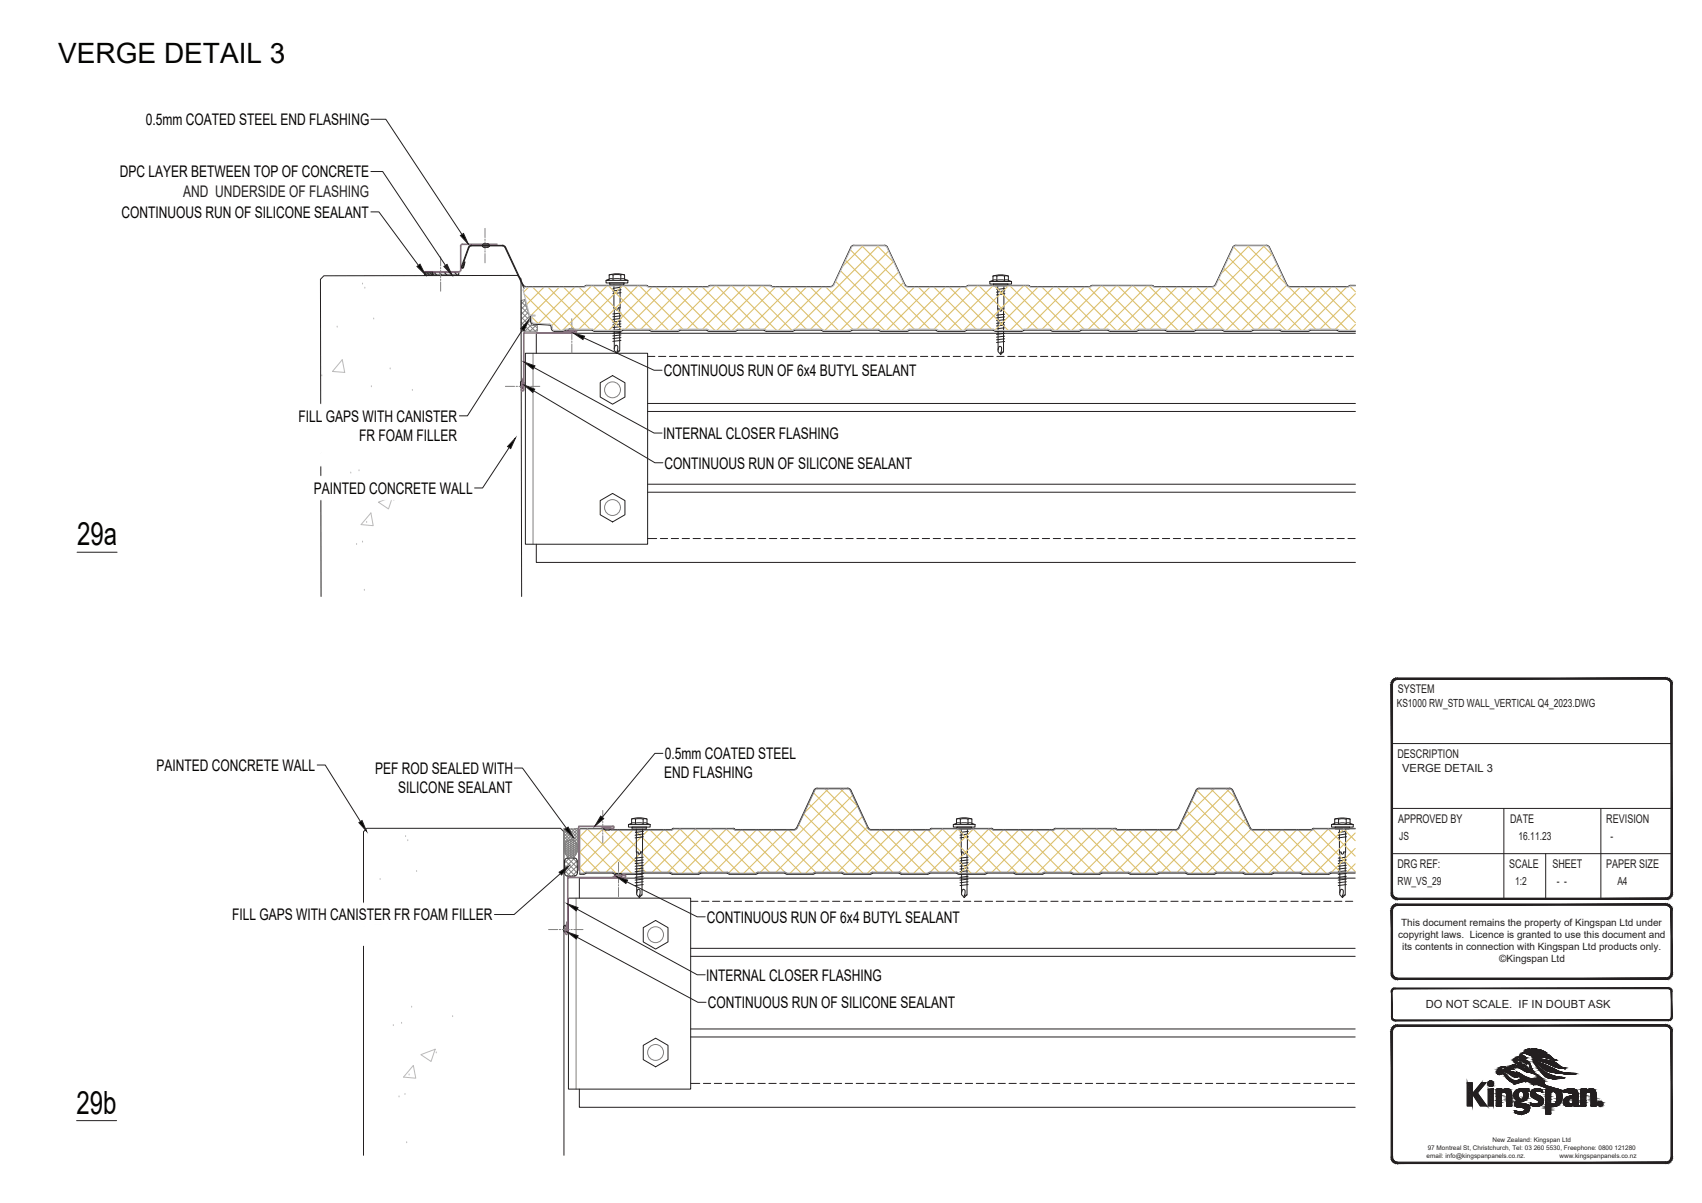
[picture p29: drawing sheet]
<svg xmlns="http://www.w3.org/2000/svg" width="297mm" height="210mm" viewBox="0 0 297 210" stroke-linecap="round" stroke-linejoin="round" font-family="sans-serif">
<defs><g id="words">
<g font-size="5.6" fill="#040503">
<text x="13.5" y="95.2">29a</text>
<text x="13.4" y="194.4">29b</text>
</g>
<text font-size="4.9" fill="#040503" x="10.2" y="11">VERGE DETAIL 3</text>
<g font-size="2.8" fill="#040503">
<text x="25.5" y="21.8">0.5mm COATED STEEL END FLASHING</text>
<text x="20.9" y="31">DPC LAYER BETWEEN TOP OF CONCRETE</text>
<text x="21.2" y="38">CONTINUOUS RUN OF SILICONE SEALANT</text>
<text x="115.8" y="65.6">CONTINUOUS RUN OF 6x4 BUTYL SEALANT</text>
<text x="52.1" y="73.6">FILL GAPS WITH CANISTER</text>
<text x="62.7" y="77">FR FOAM FILLER</text>
<text x="115.8" y="76.6">INTERNAL CLOSER FLASHING</text>
<text x="116" y="81.8">CONTINUOUS RUN OF SILICONE SEALANT</text>
<text x="54.8" y="86.2">PAINTED CONCRETE WALL</text>
<text x="27.3" y="134.5">PAINTED CONCRETE WALL</text>
<text x="65.5" y="135.1">PEF ROD SEALED WITH</text>
<text x="115.9" y="135.9">END FLASHING</text>
<text x="116" y="132.5">0.5mm COATED STEEL</text>
<text x="69.5" y="138.5">SILICONE SEALANT</text>
<text x="40.5" y="160.7">FILL GAPS WITH CANISTER FR FOAM FILLER</text>
<text x="123.4" y="161">CONTINUOUS RUN OF 6x4 BUTYL SEALANT</text>
<text x="123.3" y="171.2">INTERNAL CLOSER FLASHING</text>
<text x="123.5" y="176">CONTINUOUS RUN OF SILICONE SEALANT</text>
</g>
<text font-size="2.8" fill="#231f20" x="32" y="34.3">AND UNDERSIDE OF FLASHING</text>
<g font-size="2.1" fill="#231f20">
<text x="243.9" y="121">SYSTEM</text>
<text x="243.9" y="132.3">DESCRIPTION</text>
<text x="244" y="143.6">APPROVED BY</text>
<text x="263.6" y="143.6">DATE</text>
<text x="280.3" y="143.6">REVISION</text>
<text x="243.9" y="151.5">DRG REF:</text>
<text x="263.4" y="151.5">SCALE</text>
<text x="270.9" y="151.5">SHEET</text>
<text x="280.3" y="151.5">PAPER SIZE</text>
</g>
<g font-size="2" fill="#231f20">
<text x="243.8" y="123.5">KS1000 RW_STD WALL_VERTICAL Q4_2023.DWG</text>
<text x="244.7" y="134.8">VERGE DETAIL 3</text>
<text x="244.2" y="146.6">JS</text>
<text x="265" y="146.6">16.11.23</text>
<text x="281.1" y="146.6">-</text>
<text x="243.9" y="154.5">RW_VS_29</text>
<text x="264.4" y="154.5">1:2</text>
<text x="271.7" y="154.5">- -</text>
<text x="282.3" y="154.5">A4</text>
<text x="248.8" y="176">DO NOT SCALE. IF IN DOUBT ASK</text>
</g>
<g font-size="1.7" fill="#231f20">
<text x="244.5" y="161.7">This document remains the property of Kingspan Ltd under</text>
<text x="244" y="163.8">copyright laws. Licence is granted to use this document and</text>
<text x="244.7" y="165.8">its contents in connection with Kingspan Ltd products only.</text>
<text x="261.7" y="168">©Kingspan Ltd</text>
</g>
<g font-size="1.1" fill="#231f20">
<text x="249" y="202.1">email: info@kingspanpanels.co.nz.</text>
<text x="249.2" y="200.7">97 Montreal St, Christchurch, Tel: 03 260 5530, Freephone: 0800 121280</text>
<text x="260.5" y="199.4">New Zealand: Kingspan Ltd</text>
<text x="272.2" y="202.1">www.kingspanpanels.co.nz</text>
</g>
</g></defs>
<g fill="none" stroke="#231f20" stroke-width=".17">
<path d="M74.1 48v.1M74.1 47.5a.39 .39 0 0 1-.1 .6h1.5v-.6h-1.4M74.2 47.9l.2 .2M74.2 47.6l.4 .5M74.3 47.5l.6 .6M74.6 47.5l.6 .6M74.9 47.5l.6 .6M75.1 47.5l.4 .4M75.4 47.5l.1 .1M75.6 47.6h4.5v.4h-4.5zM75.8 47.6l.4 .4M76.7 47.6l.4 .4"/>
<path d="M77.6 47.6l.4 .4M78.5 47.6l.4 .4M79.4 47.6l.4 .4M84.2 42.9h.1M84.5 42.6a.31 .31 0 0 0-.3 .3 .31 .31 0 0 0 .3 .3M84.5 43.2h.6M84.5 42.6h.6M85.1 42.6a.31 .31 0 0 1 .3 .3 .31 .31 0 0 1-.3 .3M85.4 42.9h.1M99.1 57.7h.1M100.3 57.7l-.3-.3-.7 .1-.2 .2M100.3 57.7h.1"/>
<path d="M100.3 57.7l-.1 .3h-.8l-.3-.3M106.3 48.7l1.4-.1 1.3 .1M106.3 48h.7M106.3 48v.7l-.5 .2h3.8M106.3 48l1.4-.2 1.3 .2M106.4 49.4h2.5v.3h-2.4zM107 48h1.3M107 48v.7M107.1 49.7l.1 11.5 .5 .5 .5-.5v-11.5M108.2 53.7h-.3l-.2 .4-.2-.1-.1-.3h-.3M108.3 48h.7M108.3 48v.7"/>
<path d="M108.4 55.1l-1.4 .2M108.4 55.6l-1.4 .2M108.4 56.1l-1.4 .1M108.4 56.5l-1.4 .2M108.4 57l-1.4 .2M108.4 57.5l-1.4 .2M108.4 58l-1.4 .2M108.4 58.5l-1.4 .1M108.4 58.9l-1.4 .2M108.4 59.4l-1.4 .2M108.4 54.6l-1.4 .2M108.4 50.1l-1.4 .2"/>
<path d="M108.4 50.6l-1.4 .2M108.4 51.1l-1.4 .2M109 48v.7l.6 .2M109.6 48.9v.5h-.7h-3.1v-.5M173.3 48.9l1.3-.1 1.4 .1M173.3 48.2h.7v.7M173.3 48.2v.7l-.6 .2h3.8M173.3 48.2l1.3-.2 1.4 .2h-.7v.7M173.4 49.6h2.5l-.1 .3h-2.4zM174 48.2h1.3M174.1 49.9l.1 11.5 .5 .5 .4-.5 .1-11.5M174.1 53.9h.3l.1 .4h.2l.1-.2"/>
<path d="M175.2 53.9h-.3l-.1 .2M175.3 55.3l-1.4 .2M175.3 55.8l-1.4 .2M175.3 56.3l-1.4 .1M175.3 56.7l-1.4 .2M175.3 57.2l-1.4 .2M175.3 57.7l-1.4 .2M175.3 58.2l-1.4 .2M175.3 58.7l-1.4 .1M175.3 59.1l-1.4 .2M175.3 59.6l-1.4 .2M175.3 54.8l-1.4 .2"/>
<path d="M175.4 50.3l-1.4 .2M175.4 50.8l-1.5 .2M175.4 51.3l-1.5 .2M176 48.2v.7l.5 .2M176.5 49.1v.5h-.6h-3.2v-.5M236.6 58.2h-143v3.5M90.8 67.4l.3 .3M91.1 66.5l.3 .1v.8M91.1 66.5l-.2 .1-.1 .8M91.1 66.5h.1M91.1 67.7h.1M91.4 67.4l-.3 .3"/>
<path d="M91.7 61.7h21.3v33.3h-21.3zM104.8 66.8l2.1-1.2 2.2 1.2v2.5l-2.2 1.3-2.1-1.3zM107.2 60.9a.45 .45 0 0 1 .4-.6l.2 .2-.1 .8M108.2 61.2l-.5 .1-.1 .4M113 71.8h123.6M113 70.4h123.6M113 62.2h1.3M114.9 62.2h1.3M116.8 62.2h1.3M118.7 62.2h1.3M120.6 62.2h1.3M122.5 62.2h1.3"/>
<path d="M124.5 62.2h1.2M126.4 62.2h1.2M128.3 62.2h1.2M130.2 62.2h1.2M132.1 62.2h1.2M134 62.2h1.2M135.9 62.2h1.3M137.8 62.2h1.3M139.7 62.2h1.3M141.6 62.2h1.3M143.5 62.2h1.3M145.4 62.2h1.3"/>
<path d="M147.3 62.2h1.3M149.2 62.2h1.3M151.1 62.2h1.3M153 62.2h1.3M154.9 62.2h1.3M156.8 62.2h1.3M158.7 62.2h1.3M160.6 62.2h1.3M162.5 62.2h1.3M164.5 62.2h1.2M166.4 62.2h1.2M168.3 62.2h1.2"/>
<path d="M170.2 62.2h1.2M172.1 62.2h1.2M174 62.2h1.2M174.2 61.1a.47 .47 0 0 1 .4-.6l.2 .3-.1 .7M175.1 61.5h-.4l-.1 .4M175.9 62.2h1.2M177.8 62.2h1.3M179.7 62.2h1.3M181.6 62.2h1.3M183.5 62.2h1.3M185.4 62.2h1.3M187.3 62.2h1.3"/>
<path d="M189.2 62.2h1.3M191.1 62.2h1.3M193 62.2h1.3M194.9 62.2h1.3M196.9 62.2h1.2M198.8 62.2h1.2M200.7 62.2h1.2M202.6 62.2h1.2M204.5 62.2h1.2M206.4 62.2h1.2M208.3 62.2h1.2M210.2 62.2h1.3"/>
<path d="M212.1 62.2h1.3M214 62.2h1.3M215.9 62.2h1.3M217.8 62.2h1.3M219.7 62.2h1.3M221.6 62.2h1.3M223.5 62.2h1.3M225.4 62.2h1.3M227.3 62.2h1.3M229.2 62.2h1.3M231.1 62.2h1.3M233 62.2h1.3"/>
<path d="M234.9 62.2h1.3M93.6 95v3.2h143M104.8 87.4l2.1-1.3 2.2 1.3v2.5l-2.2 1.2-2.1-1.2zM113 94h1.6M113 85.9h123.6M113 84.5h123.6M115.2 94h1.3M117.2 94h1.2M119.1 94h1.2M121 94h1.2M122.9 94h1.2M124.8 94h1.2"/>
<path d="M126.7 94h1.2M128.6 94h1.2M130.5 94h1.3M132.4 94h1.3M134.3 94h1.3M136.2 94h1.3M138.1 94h1.3M140 94h1.3M141.9 94h1.3M143.8 94h1.3M145.7 94h1.3M147.6 94h1.3"/>
<path d="M149.5 94h1.3M151.4 94h1.3M153.3 94h1.3M155.2 94h1.3M157.2 94h1.2M159.1 94h1.2M161 94h1.2M162.9 94h1.2M164.8 94h1.2M166.7 94h1.2M168.6 94h1.2M170.5 94h1.3"/>
<path d="M172.4 94h1.3M174.3 94h1.3M176.2 94h1.3M178.1 94h1.3M180 94h1.3M181.9 94h1.3M183.8 94h1.3M185.7 94h1.3M187.6 94h1.3M189.5 94h1.3M191.4 94h1.3M193.3 94h1.3"/>
<path d="M195.2 94h1.3M197.1 94h1.3M199.1 94h1.2M201 94h1.2M202.9 94h1.2M204.8 94h1.2M206.7 94h1.2M208.6 94h1.2M210.5 94h1.3M212.4 94h1.3M214.3 94h1.3M216.2 94h1.3"/>
<path d="M218.1 94h1.3M220 94h1.3M221.9 94h1.3M223.8 94h1.3M225.7 94h1.3M227.6 94h1.3M229.5 94h1.3M231.4 94h1.3M233.3 94h1.3M235.2 94h1.3M56 104.1l-.1-55.3 .6-.7h33.8l.6 .6 .1 55.4"/>
</g>
<g fill="none" stroke="#808180" stroke-width=".17">
<path d="M84.6 39.9v1.6M76.9 44.8v1.6M76.9 46.7v.2M76.9 47.2v1.3M76.9 48.7v.3M76.9 49.2v1.6M84.2 43l.2 .1M84.2 42.7l.5 .5M84.4 42.6l.5 .6M84.6 42.6l.6 .5M84.6 41.7v.3M84.6 42.2v1.3"/>
<path d="M84.6 43.8v.2M84.6 44.3v1.6M84.9 42.6l.5 .4M85.2 42.6l.2 .2M91 55.3l2.4 2.5 .4-.4M91 54.4l1.6 1.7M91 56.2l1.5 1.6M91 53.5l1.3 1.3M91 52.5l.6-.2 1.2 4.5h1v1h-2.8zM91 52.6l.9 1M91.5 52.3l.1 .1-.6 .7M91.8 53.1l-.8 .9"/>
<path d="M92 53.8l-1 1.1M92.2 54.5l-1.2 1.3M92.4 55.2l-1.4 1.5M92.6 55.9l-1.6 1.7M92.8 56.7l-1.2 1.1-.6-.7M93.3 56.8l.5 .5M93.5 56.8l-1 1M99.2 57.8l.2 .2M99.2 57.6l.5 .4M99.4 57.4l.5 .6M99.6 57.4l.6 .6M99.8 55.6v1.6"/>
<path d="M99.8 57.5v.2M99.8 58v1.3M99.8 59.5v.3M99.9 57.4l.4 .5M100.2 57.5l.1 .1M88.2 67.4h1.6M90.1 67.4h.2M90.6 67.4h1.2M91.1 66.5l-.3 .2M91.3 66.6l-.5 .4M91.4 67.5l-.1 .2M91.4 67l-.5 .5"/>
<path d="M91.4 66.7l-.6 .6M91.4 67.2l-.4 .5M92.1 67.4h.2M92.6 67.4h1.6M93 61.7v33.3M99.8 60v1.6"/>
<circle cx="106.9" cy="68" r="1.39"/>
<circle cx="106.9" cy="88.6" r="1.39"/>
</g>
<g fill="none" stroke="#bababa" stroke-width=".17">
<path d="M58.8 56.9h.1M63.3 49.4h.1M63.7 50.1h.1M65.2 55.5h.1M56.2 65.4h.1M59.7 62.8l.5 2.2-2.2-.2zM64.4 79.2h.1M64.8 67.3h.1M68.1 64.2h.1M72 68h.1M61.2 82.4h.1M62.2 94.9h.1"/>
<path d="M62.7 82h.1M63.3 94.4h.1M64 91h.1M64.7 89.5l.4 2.3-2.1-.2zM66 87.7l2.5-1-.7 2.1zM68.7 87.2h.1M71.5 80.8h.1M63.6 102.9h.1"/>
</g>
<path d="M80.4 47.1l-.3 .3h-6M86.7 42.6l-6.2 .1-.1 .2v4.2M100.4 57.7l.2 .2-.2 .2M100.4 57.7l-2 .2M100.4 58.1h-9v10l-.2 .1-.2-.2 .3-1.9" fill="none" stroke="#b9519f" stroke-width=".3"/>
<g fill="none" stroke="#231f20" stroke-width=".19">
<path d="M81.7 43.2l-1.2 3.4 .1 .2h.2l.4-1.1h-.2l-.2 1M82.3 42.8l-.4 .2-.2 .2M82.3 42.9l-.5 .4-1.2 3.3 .1 .1 .1-.1M82.3 42.9h5.4l.3 .1 3.5 7.3M82.3 42.8h5.4M87.7 42.8l.5 .4 3.1 6.5M91.3 49.7l.5 .3 10.4-.1M92.6 56l.3 .5 .2 .1M92.6 55.3v.8M92.9 55l-.3 .3M93.1 56.6l2.7 .1M95.8 56.7a.48 .48 0 0 1 .4 .6l.1 .3 .5 .2 1.7-.1"/>
<path d="M98.6 57.7l.1-.1h4.6l.4 .2M102.4 49.8l-.2 .1M102.4 49.8h10.4M108.7 57.6l-.4 .2h-4.6M108.8 57.6l4.7 .1M112.8 49.8l.2 .1M113 49.9v.1M113.5 57.7h.1M123.3 57.6l.2 .1M123.3 57.6h-4.6l-.4 .2h-4.6l-.2-.1M123.5 57.7l.2 .1h4.6l.2-.1M123.8 49.9h-10.8"/>
<path d="M133.3 57.6l.4 .2h4.6l.4-.2h4.6l.4 .2h4.6M133.3 57.6h-4.6l-.1 .1M145.4 49.7l-.4 .3h-10.2l-.4-.2h-10.4l-.2 .1M148.3 57.8l.4-.2h4.6l.4 .2M149 42.8l-.5 .4-3.1 6.5M149 42.8h5.4M154.3 42.8l.6 .4 3.1 6.5M157.9 49.7l.5 .3h10.2M163.7 57.8l-.4-.2h-4.6l-.4 .2h-4.6M168.7 57.6l-.4 .2h-4.6M168.7 57.6l4.8 .1M168.8 49.9l-.2 .1"/>
<path d="M178.7 57.6l-.4 .2h-4.6l-.2-.1M178.7 57.6h4.6l.2 .1M179.4 49.8l.4 .2h10.4l.4-.2h10.4l.3 .2M179.4 49.8h-10.4l-.2 .1M183.5 57.7l.2 .1h4.6l.2-.1M198.5 57.7l-.2 .1h-4.6l-.4-.2h-4.6l-.1 .1M198.6 57.7l4.7-.1 .4 .2h4.6M198.6 57.7h-.1M201.3 49.9l.1 .1M212.1 49.7l-.5 .3h-10.2M213.4 57.7l-4.7-.1-.4 .2M213.5 57.7h.1"/>
<path d="M213.5 57.7l.2 .1h4.6M215.7 42.8l-.5 .4-3.1 6.5M215.7 42.8h5.3M221 42.8l.5 .4M221.6 43.2l3 6.5M223.3 57.6l.2 .1M223.3 57.6h-4.6l-.4 .2M224.6 49.7l.5 .3h10.2M233.3 57.6l.4 .2h2.9M233.3 57.6h-4.6l-.4 .2h-4.6l-.2-.1M236.6 49.8h-.9l-.4 .2"/>
</g>
<g fill="none" stroke="#dcc06c" stroke-width=".19">
<path d="M91.5 51.3l6.3 6.4M92.2 50.1l-.8 .9M92.8 55.3l1.1 1.2M93 50.1l7.3 7.4M94.9 50.1l-3 3M95.7 50.1l7.3 7.4M97.6 50.1l-4.9 4.9M98.4 50.1l7.5 7.6M100.3 50.1l-6.3 6.4M101 50.1l7.5 7.5M103.2 49.9l-6.9 6.9M103.5 49.9l7.6 7.6"/>
<path d="M105.9 49.9l-7.7 7.8M106.2 49.9l7.8 7.8M108.6 49.9l-7.6 7.6M108.9 49.9l7.8 7.8M111.3 49.9l-7.7 7.7M111.6 49.9l7.6 7.6M113.8 50.1l-7.5 7.6M114.5 50.1l7.4 7.4M116.5 50.1l-7.4 7.4M117.2 50.1l7.5 7.6M119.2 50.1l-7.4 7.4M119.9 50.1l7.5 7.6"/>
<path d="M121.9 50.1l-7.6 7.6M122.6 50.1l7.3 7.4M124.8 49.9l-7.8 7.8M125.1 49.9l7.5 7.6M127.5 49.9l-7.6 7.6M127.8 49.9l7.7 7.8M130.1 49.9l-7.5 7.6M130.5 49.9l7.7 7.8M132.8 49.9l-7.7 7.8M133.2 49.9l7.5 7.6M135.3 50.1l-7.5 7.6M136.1 50.1l7.3 7.4"/>
<path d="M138 50.1l-7.3 7.4M138.8 50.1l7.5 7.6M140.7 50.1l-7.3 7.4M141.4 50.1l7.4 7.4M143.4 50.1l-7.5 7.6M144.2 50.1l7.3 7.4M145.8 49.1l8.6 8.6M146.7 47.3l10.4 10.4M147.5 45.4l12.1 12.1M148.4 43.6l13.9 13.9M150.4 42.9l14.8 14.8M150.6 42.9l-3.5 3.6"/>
<path d="M153.1 42.9l2.9 2.9M153.3 42.9l-14.5 14.6M155.1 43.8l-13.6 13.7M155.9 45.7l-11.9 12M156.8 47.5l-10.1 10.2M157.7 49.3l-8.1 8.2M159.6 50.1l-7.4 7.4M160.3 50.1l7.6 7.6M162.3 50.1l-7.6 7.6M163 50.1l7.4 7.4M165 50.1l-7.6 7.6M165.7 50.1l7.3 7.4"/>
<path d="M167.7 50.1l-7.4 7.4M168.4 50.1l7.5 7.6M170.6 49.9l-7.6 7.6M170.9 49.9l7.6 7.6M173.3 49.9l-7.8 7.8M173.6 49.9l7.5 7.6M175.9 49.9l-7.7 7.8M176.3 49.9l7.7 7.8M178.6 49.9l-7.5 7.6M179 49.9l7.7 7.8M181.1 50.1l-7.5 7.5M181.9 50.1l7.3 7.4"/>
<path d="M183.8 50.1l-7.5 7.6M184.6 50.1l7.3 7.4M186.5 50.1l-7.3 7.4M187.2 50.1l7.6 7.6M189.2 50.1l-7.3 7.4M190 50.1l7.5 7.6M192.1 49.9l-7.7 7.8M192.4 49.9l7.6 7.6M194.8 49.9l-7.7 7.8M195.1 49.9l7.6 7.6M197.5 49.9l-7.5 7.6M197.8 49.9l7.8 7.8"/>
<path d="M200.2 49.9l-7.6 7.6M200.5 49.9l7.8 7.8M202.7 50.1l-7.6 7.6M203.4 50.1l7.4 7.4M205.4 50.1l-7.6 7.6M206.1 50.1l7.4 7.4M208.1 50.1l-7.4 7.4M208.8 50.1l7.5 7.6M210.8 50.1l-7.4 7.4M211.5 50.1l7.3 7.4M212.7 48.6l8.8 8.9M213.6 46.8l10.8 10.9"/>
<path d="M214.4 45l12.7 12.7M215.3 43.1l14.3 14.4M217.8 42.9l6.6 6.7M218 42.9l-4.9 4.9M220.5 42.9l1.6 1.6M220.7 42.9l-14.8 14.8M222 44.3l-13.2 13.2M222.8 46.1l-11.3 11.4M223.7 48l-9.7 9.7M224.5 49.8l-7.8 7.9M225 50.1l7.3 7.4M226.9 50.1l-7.3 7.4"/>
<path d="M227.7 50.1l7.5 7.6M229.6 50.1l-7.3 7.4M230.4 50.1l6.2 6.2M232.3 50.1l-7.5 7.6M233 50.1l3.6 3.5M235 50.1l-7.5 7.6M235.6 50l1 .9M236.6 56.6l-1 1.1M236.6 51.3l-6.2 6.2M236.6 54l-3.5 3.5"/>
</g>
<g fill="none" stroke="#bababa" stroke-width=".19">
<path d="M91.3 50.7l1.1 4.1 .1 .2h.9v.2h-.5l-.1 .1M91.9 50.1l-.4 .2-.2 .4M91.9 50.1h10.1M92.8 56v.2l.3 .2M92.8 55.3v.8M93.1 56.4l2.7 .1a.75 .75 0 0 1 .6 1l.3 .2h1.6M98.4 57.6h-.1M98.4 57.6l.3-.1h4.6l.3 .1M102.2 50l-.2 .1M102.4 49.9l-.2 .1M102.4 49.9h10.4M103.6 57.6h.1"/>
<path d="M103.7 57.7h4.6M108.4 57.6h-.1M108.5 57.6h-.1M108.7 57.5l-.2 .1M108.8 57.5h4.5l.3 .1M112.8 49.9l.1 .1M112.9 50l.3 .1M113.2 50.1h10.4M113.6 57.6h.1M113.7 57.7h4.6M118.4 57.6h-.1M118.5 57.6h-.1"/>
<path d="M123.3 57.5l.3 .1M123.3 57.5h-4.6l-.2 .1M123.6 57.6h.1M123.7 57.7h4.6M123.8 50h10.7M123.8 50l-.2 .1M128.4 57.6h-.1M133.3 57.5l.3 .1M133.3 57.5h-4.6l-.3 .1M133.6 57.6h.1M133.7 57.7h4.6M134.5 50l.3 .1"/>
<path d="M134.8 50.1h10.2M138.4 57.6h-.1M138.4 57.6l.3-.1h4.6l.3 .1M143.6 57.6h.1M143.7 57.7h4.6M145.5 49.8l-.5 .3M148.4 57.6h-.1M148.4 57.6l.3-.1h4.6l.3 .1M148.6 43.2l.4-.3h5.3l.4 .1 3.2 6.8M148.6 43.2l-3.1 6.6M153.6 57.6h.1M153.7 57.7h4.6"/>
<path d="M157.8 49.8l.6 .3M158.4 50.1h10.2M158.4 57.6h-.1M158.4 57.6l.3-.1h4.6l.3 .1M163.6 57.6h.1M163.7 57.7h4.6M168.4 57.6h-.1M168.5 57.6h-.1M168.7 57.5l-.2 .1M168.7 57.5h4.6l.3 .1M168.8 50l-.2 .1M168.9 50h-.1"/>
<path d="M173.6 57.6h.1M173.7 57.7h4.6M178.4 57.6h-.1M178.5 57.6h-.1M178.7 57.5l-.2 .1M178.7 57.5h4.6l.3 .1M179.4 49.9l.2 .1M179.4 49.9l-10.5 .1M179.6 50l.2 .1M179.8 50.1h10.4M183.6 57.6h.1M183.7 57.7h4.6"/>
<path d="M188.4 57.6h-.1M188.4 57.6l.3-.1h4.6l.3 .1M190.5 50h10.7M190.5 50l-.3 .1M193.6 57.6h.1M193.7 57.7h4.6M198.4 57.6h-.1M198.4 57.6l.3-.1h4.6l.3 .1M201.2 50l.2 .1M201.4 50.1h10.2M203.6 57.6h.1M203.7 57.7h4.6"/>
<path d="M208.4 57.6h-.1M208.4 57.6l.3-.1h4.6l.3 .1M212.2 49.8l-.6 .3M213.6 57.6h.1M213.7 57.7h4.6M218.4 57.6h-.1M221.4 43.2l-.4-.3h-5.3l-.3 .1-3.2 6.8M221.5 43.2l3.1 6.6M223.3 57.5l.3 .1M223.3 57.5h-4.6l-.3 .1M223.6 57.6h.1M223.7 57.7h4.6"/>
<path d="M224.5 49.8l.5 .3M225 50.1h10.3M228.4 57.6h-.1M228.5 57.6h-.1M233.3 57.5l.3 .1M233.3 57.5h-4.6l-.2 .1M233.6 57.6h.1M233.7 57.7h2.9M235.6 50l-.3 .1M236.6 49.9l-1 .1"/>
</g>
<path d="M18 27.9v7.5l47.3-7.5zM18 35.4l47.3-7.5v7.5z" fill="#fff"/>
<path d="M18 27.9h47.3l-47.3 7.5zM18 35.4l47.3-7.5v7.5z" fill="none" stroke="#fff" stroke-width=".17"/>
<path d="M77.5 46.5l.5-.4 .9 1.9z" fill="#231f20"/>
<path d="M64.7 29.9h2.1l10.9 16.4M77.5 46.5l.5-.4 .9 1.9z" fill="none" stroke="#231f20" stroke-width=".17"/>
<path d="M24.3 18.8v4.1l41-4.1zM24.3 22.9l41-4.1v4.1z" fill="#fff"/>
<path d="M24.3 18.8h41l-41 4.1zM24.3 22.9l41-4.1v4.1z" fill="none" stroke="#fff" stroke-width=".17"/>
<path d="M80.3 41.1l.6-.3 .8 1.8z" fill="#040503"/>
<path d="M64.7 20.8h2.6l13.3 20.1M80.3 41.1l.6-.3 .8 1.8z" fill="none" stroke="#231f20" stroke-width=".17"/>
<path d="M18 35v4l47.3-4zM18 39l47.3-4v4z" fill="#fff"/>
<path d="M18 35h47.3l-47.3 4zM18 39l47.3-4v4z" fill="none" stroke="#fff" stroke-width=".17"/>
<path d="M72.8 46.5l.5-.4 .9 1.8z" fill="#040503"/>
<path d="M64.7 37h1.4l6.9 9.3M72.8 46.5l.5-.4 .9 1.8z" fill="none" stroke="#231f20" stroke-width=".17"/>
<path d="M115 62.6v4.1l53.5-4.1zM115 66.7l53.5-4.1v4.1z" fill="#fff"/>
<path d="M115 62.6h53.5l-53.5 4.1zM115 66.7l53.5-4.1v4.1z" fill="none" stroke="#fff" stroke-width=".17"/>
<path d="M100.1 58.1l1.9 .6-.3 .6z" fill="#040503"/>
<path d="M100.1 58.1l1.9 .6-.3 .6zM101.9 59l12.2 5.6h1.4" fill="none" stroke="#231f20" stroke-width=".17"/>
<path d="M115.1 78.8v4l48-4zM115.1 82.8l48-4v4z" fill="#fff"/>
<path d="M115.1 78.8h48l-48 4zM115.1 82.8l48-4v4z" fill="none" stroke="#fff" stroke-width=".17"/>
<path d="M91.4 67.2l1.9 .7-.3 .6z" fill="#040503"/>
<path d="M91.4 67.2l1.9 .7-.3 .6zM93.2 68.2l21.1 12.6h1.4" fill="none" stroke="#231f20" stroke-width=".17"/>
<path d="M115 73.6v4l48-4zM115 77.6l48-4v4z" fill="#fff"/>
<path d="M115 73.6h48l-48 4zM115 77.6l48-4v4z" fill="none" stroke="#fff" stroke-width=".17"/>
<path d="M91.4 63.2l2 .7-.4 .5z" fill="#040503"/>
<path d="M91.4 63.2l2 .7-.4 .5zM93.2 64.2l20.9 11.4h1.4" fill="none" stroke="#231f20" stroke-width=".17"/>
<path d="M51.2 83.1v4.1l32.2-4.1zM51.2 87.2l32.2-4.1v4.1z" fill="#fff"/>
<path d="M51.2 83.1h32.2l-32.2 4.1zM51.2 87.2l32.2-4.1v4.1z" fill="none" stroke="#fff" stroke-width=".17"/>
<path d="M90 76.5l-.9 1.8-.5-.4z" fill="#040503"/>
<path d="M88.9 78.1l-4.7 7.1h-1.4M90 76.5l-.9 1.8-.5-.4z" fill="none" stroke="#231f20" stroke-width=".17"/>
<path d="M49.5 70.6v10.7l31.3-10.7zM49.5 81.3l31.3-10.7v10.7z" fill="#fff"/>
<path d="M49.5 70.6h31.3l-31.3 10.7zM49.5 81.3l31.3-10.7v10.7z" fill="none" stroke="#fff" stroke-width=".17"/>
<path d="M92.3 55.9l-.8 1.8-.6-.3z" fill="#040503"/>
<g fill="none" stroke="#231f20" stroke-width=".17">
<path d="M91.2 57.6l-9.6 15h-1.4M92.3 55.9l-.8 1.8-.6-.3zM13.5 96.4h6.9M98.5 152.3l.1 .4 .3 .2h1.3M99.1 149.8h1M99.1 149.7l-.3 .2-.3 .4v2M99.2 156.8h21.3v33.3h-21.3zM100.1 149.7l.3 .1 .3 .3 .1 2.2M100.8 152.2l-.2 .5-.4 .2M105.4 144.6h.1M105.7 144.3a.31 .31 0 0 0-.3 .3 .31 .31 0 0 0 .3 .3M105.7 144.3h.6a.31 .31 0 0 1 .3 .3 .31 .31 0 0 1-.3 .3h-.6"/>
<path d="M106.6 144.6h.1M107.4 152.8h.1M107.6 152.5l-.3 .3M107.6 152.5h.6M108.2 152.5l.3 .3M108.5 152.8l-.1 .2-.8 .1-.3-.3M108.6 152.8h.1M109.7 143.9v.5h3.8v-.5M110.2 143l1.4-.3 1.3 .3M110.2 143h.7v.7M110.2 143.7h.7M110.2 143v.7l-.5 .2h3.8"/>
<path d="M110.3 144.4h2.5v.3h-2.4zM110.9 143.7h2M110.9 143h2M111.1 144.7v11.5l.5 .5 .5-.5v-11.5M111.1 148.7h.3v.3l.2 .1 .1-.2M111.1 155.9a.47 .47 0 0 1 .4-.7l.2 .2-.1 .9M112.1 156.2l-.5 .1v.4M112.1 148.7h-.3v.2M112.2 143v.7M112.3 150.1l-1.5 .2M112.3 150.6l-1.5 .1M112.3 151l-1.5 .2"/>
<path d="M112.3 151.5l-1.5 .2M112.3 152l-1.5 .2M112.3 152.5l-1.5 .1M112.3 153l-1.5 .1M112.3 153.4l-1.5 .2M112.3 153.9l-1.5 .2M112.3 154.4l-1.5 .2M112.3 149.6l-1.5 .2M112.3 145.1l-1.4 .2M112.3 145.6l-1.5 .2M112.3 146.1l-1.5 .2M112.9 143v.7l.6 .2"/>
<path d="M120.5 157.3h1.3M122.4 157.3h1.3M124.3 157.3h1.3M126.3 157.3h1.2M128.2 157.3h1.2M130.1 157.3h1.2M132 157.3h1.2M133.9 157.3h1.2M135.8 157.3h1.2M137.7 157.3h1.2M139.6 157.3h1.3M141.5 157.3h1.3"/>
<path d="M143.4 157.3h1.3M145.3 157.3h1.3M147.2 157.3h1.3M149.1 157.3h1.3M151 157.3h1.3M152.9 157.3h1.3M154.8 157.3h1.3M156.7 157.3h1.3M158.6 157.3h1.3M160.5 157.3h1.3M162.4 157.3h1.3M164.3 157.3h1.3"/>
<path d="M166.3 157.3h1.2M166.4 143.9v.5h3.8v-.5M166.9 143.7l1.4-.1 1.3 .1M166.9 143h.7M166.9 143v.7l-.5 .2h3.8M166.9 143l1.4-.3 1.3 .3h-.7M167 144.4h2.6l-.1 .3h-2.4zM167.6 143h1.3M167.6 143v.7M167.8 144.7v11.5l.5 .5 .5-.5v-11.5M167.8 148.7h.2l.1 .3 .2 .1 .2-.2M167.8 155.9l.2-.6 .2-.1 .2 .3-.1 .8"/>
<path d="M168.2 157.3h1.2M168.8 156.2l-.5 .1v.4M168.8 148.7h-.3v.2M168.9 143v.7M169 150.1l-1.5 .2M169 150.6l-1.5 .1M169 151l-1.5 .2M169 151.5l-1.5 .2M169 152l-1.5 .2M169 152.5l-1.5 .1M169 153l-1.5 .1M169 153.4l-1.5 .2"/>
<path d="M169 153.9l-1.5 .2M169 154.4l-1.5 .2M169 149.6l-1.5 .2M169 145.1l-1.4 .2M169 145.6l-1.5 .2M169 146.1l-1.5 .2M169.6 143v.7l.6 .2M170.1 157.3h1.2M172 157.3h1.2M173.9 157.3h1.2M175.8 157.3h1.2M177.7 157.3h1.2"/>
<path d="M179.6 157.3h1.3M181.5 157.3h1.3M183.4 157.3h1.3M185.3 157.3h1.3M187.2 157.3h1.3M189.1 157.3h1.3M191 157.3h1.3M192.9 157.3h1.3M194.8 157.3h1.3M196.7 157.3h1.3M198.6 157.3h1.3M200.5 157.3h1.3"/>
<path d="M202.4 157.3h1.3M204.3 157.3h1.3M206.2 157.3h1.3M208.2 157.3h1.2M210.1 157.3h1.2M212 157.3h1.2M213.9 157.3h1.2M215.8 157.3h1.2M217.7 157.3h1.2M219.6 157.3h1.3M221.5 157.3h1.3M223.4 157.3h1.3"/>
<path d="M225.3 157.3h1.3M227.2 157.3h1.3M229.1 157.3h1.3M231 157.3h1.3M232.4 143.9v.5h3.8v-.5M232.9 157.3h1.3M232.9 143h.7M232.9 143.7h.7M232.9 143a4.2 4.2 0 0 1 2.7 0M232.9 143v.7l-.5 .2h3.8M233 144.4h2.5v.3h-2.4zM233.6 143h1.3"/>
<path d="M233.6 143v.7h1.3v-.7M233.8 144.7v11.5l.5 .5 .5-.5v-11.5M233.8 148.7h.3v.3l.2 .1 .2-.2M233.8 155.9a.47 .47 0 0 1 .4-.7l.2 .3-.1 .8M234.8 156.2l-.5 .1v.4M234.8 157.3h1.3M234.8 148.7h-.3v.2M234.9 143.7h.7M234.9 143h.7M235 150.1l-1.5 .2M235 150.6l-1.5 .1M235 151l-1.5 .2"/>
<path d="M235 151.5l-1.5 .2M235 152l-1.5 .2M235 152.5l-1.5 .1M235 153l-1.5 .1M235 153.4l-1.5 .2M235 153.9l-1.5 .2M235 154.4l-1.5 .2M235 149.6l-1.5 .2M235 145.1l-1.4 .2M235 145.6l-1.5 .2M235 146.1l-1.5 .2M235.6 143v.7l.6 .2"/>
<path d="M236.5 153.3h-135.4v3.5M98.4 161.8a.31 .31 0 0 1 .3-.3 .31 .31 0 0 1 .3 .3v.6M98.4 161.8v.6M98.7 161.5h.1M98.7 162.7h.1M99 162.4a.31 .31 0 0 1-.3 .3 .31 .31 0 0 1-.3-.3M112.3 161.9l2.1-1.2 2.2 1.2v2.5l-2.2 1.3-2.1-1.3zM120.5 179.6h116M120.5 166.9h116M120.5 165.5h116M101.1 190.1v3.2h135.4M112.3 182.5l2.1-1.3 2.2 1.3v2.5l-2.2 1.2-2.1-1.2z"/>
<path d="M120.5 189.1h1.6M120.5 181h116M122.8 189.1h1.2M124.7 189.1h1.2M126.6 189.1h1.2M128.5 189.1h1.2M130.4 189.1h1.2M132.3 189.1h1.3M134.2 189.1h1.3M136.1 189.1h1.3M138 189.1h1.3M139.9 189.1h1.3"/>
<path d="M141.8 189.1h1.3M143.7 189.1h1.3M145.6 189.1h1.3M147.5 189.1h1.3M149.4 189.1h1.3M151.3 189.1h1.3M153.2 189.1h1.3M155.1 189.1h1.3M157 189.1h1.3M158.9 189.1h1.3M160.9 189.1h1.2M162.8 189.1h1.2"/>
<path d="M164.7 189.1h1.2M166.6 189.1h1.2M168.5 189.1h1.2M170.4 189.1h1.2M172.3 189.1h1.3M174.2 189.1h1.3M176.1 189.1h1.3M178 189.1h1.3M179.9 189.1h1.3M181.8 189.1h1.3M183.7 189.1h1.3M185.6 189.1h1.3"/>
<path d="M187.5 189.1h1.3M189.4 189.1h1.3M191.3 189.1h1.3M193.2 189.1h1.3M195.1 189.1h1.3M197 189.1h1.3M198.9 189.1h1.3M200.9 189.1h1.2M202.8 189.1h1.2M204.7 189.1h1.2M206.6 189.1h1.2M208.5 189.1h1.2"/>
<path d="M210.4 189.1h1.2M212.3 189.1h1.2M214.2 189.1h1.3M216.1 189.1h1.3M218 189.1h1.3M219.9 189.1h1.3M221.8 189.1h1.3M223.7 189.1h1.3M225.6 189.1h1.3M227.5 189.1h1.3M229.4 189.1h1.3M231.3 189.1h1.3"/>
<path d="M233.2 189.1h1.3M235.1 189.1h1.3M63.4 201.7v-56.5l.6-.6h33.8l.6 .6v56.5"/>
</g>
<g fill="none" stroke="#808180" stroke-width=".17">
<path d="M98.4 144.6l1 .1 1.4-.1v3.6a1.25 1.25 0 0 0-.4-1.3 1.25 1.25 0 0 0-1.4-.1l-.3 .4-.3 1zM98.5 148.2h.1M98.5 147.6v.1M98.5 147.9h.1M98.5 148.5h.1M98.5 151.1l1.9 1.8M98.5 151.9l1 1M98.6 150.2l2.2 2.2M98.6 147.6h.1M98.6 148.9h.1M98.6 144.6l2.2 2.2M98.6 147.6l.1 .1"/>
<path d="M98.6 147.9l.1 .2M98.6 148.2l.1 .2M98.6 148.5l.1 .2M98.6 148.9l.1 .1M98.7 147.3v.1M98.7 149h.2M98.7 148.7h.2M98.7 148.4h.2M98.7 148.1h.2M98.7 147.7h.2M98.7 147.4h.2M98.7 149v.1"/>
<path d="M98.7 148.7l-.1 .2M98.7 148.4l-.1 .1M98.7 148.1l-.1 .1M98.7 147.7l-.1 .2M98.7 147.4l-.1 .2M98.7 144.6l-.3 .3 1.8 1.9M98.8 147.1h.1M98.9 149.4h.1M98.9 147.1l.1 .1M98.9 147.4l.1 .2M98.9 147.7l.1 .2M98.9 148.1l.1 .1"/>
<path d="M98.9 148.4l.1 .1M98.9 148.7l.1 .2M98.9 149l.1 .2M99 146.9a1.06 1.06 0 0 1 1.2-.2 1.06 1.06 0 0 1 .5 1.1 1.4 1.4 0 0 1-1.3 1.9 1.76 1.76 0 0 1-.4-2.8zM99 146.9h.1M99 149.2h.2M99 148.9h.2M99 148.5h.2M99 148.2h.2M99 147.9h.2M99 147.6h.2M99 147.2h.2"/>
<path d="M99 146.9h.2M99 149.2l-.1 .2M99 148.9l-.1 .1M99 148.5l-.1 .2M99 148.2l-.1 .2M99 147.9l-.1 .2M99 147.6l-.1 .1M99 147.2l-.1 .2M99 146.9l-.1 .2M99.1 149.8l1.7 1.7M99.1 149.5h.1M99.2 144.7l-.8 .8 1.1 1"/>
<path d="M99.2 146.9l.1 .2M99.2 147.2l.1 .2M99.2 147.6l.1 .1M99.2 147.9l.1 .2M99.2 148.2l.1 .2M99.2 148.5l.1 .2M99.2 148.9l.1 .1M99.2 149.2l.1 .2M99.2 149.5l.1 .2M99.2 144.7l1.6 1.6-.5 .5M99.3 146.7h.1M99.3 149.4h.2"/>
<path d="M99.3 149h.2M99.3 148.7h.2M99.3 148.4h.2M99.3 148.1h.2M99.3 147.7h.2M99.3 147.4h.2M99.3 147.1h.2M99.3 146.7h.2M99.3 149.4l-.1 .1M99.3 149l-.1 .2M99.3 148.7l-.1 .2M99.3 148.4l-.1 .1"/>
<path d="M99.3 148.1l-.1 .1M99.3 147.7l-.1 .2M99.3 147.4l-.1 .2M99.3 147.1l-.1 .1M99.3 146.7l-.1 .2M99.4 149.7h.1M99.4 149.8l-.9 .8M99.5 146.7l.1 .2M99.5 147.1l.1 .1M99.5 147.4l.1 .2M99.5 147.7l.1 .2M99.5 148.1l.1 .1"/>
<path d="M99.5 148.4l.1 .1M99.5 148.7l.1 .2M99.5 149l.1 .2M99.5 149.4l.1 .1M99.5 149.7h.1M99.6 146.6l-.1 .1M99.6 149.5h.2M99.6 149.2h.2M99.6 148.9h.2M99.6 148.5h.2M99.6 148.2h.2M99.6 147.9h.2"/>
<path d="M99.6 147.6h.2M99.6 147.2h.2M99.6 146.9h.2M99.6 149.5l-.1 .2M99.6 149.2l-.1 .2M99.6 148.9l-.1 .1M99.6 148.5l-.1 .2M99.6 148.2l-.1 .2M99.6 147.9l-.1 .2M99.6 147.6l-.1 .1M99.6 147.2l-.1 .2M99.6 146.9l-.1 .2"/>
<path d="M99.7 144.7l-1.3 1.3 .7 .7M99.8 146.9l.1 .2M99.8 147.2l.1 .2M99.8 147.6l.1 .1M99.8 147.9l.1 .2M99.8 148.2l.1 .2M99.8 148.5l.1 .2M99.8 148.9l.1 .1M99.8 149.5l.1 .2M99.8 149.2l.1 .2M99.8 144.7l1 1M99.8 146.6l.1 .1"/>
<path d="M99.9 149.7h.1M99.9 149.4h.2M99.9 149h.2M99.9 148.7h.2M99.9 148.4h.2M99.9 148.1h.2M99.9 147.7h.2M99.9 147.4h.2M99.9 147.1h.2M99.9 146.7h.2M99.9 149.4l-.1 .1M99.9 149l-.1 .2"/>
<path d="M99.9 148.7l-.1 .2M99.9 148.4l-.1 .1M99.9 148.1l-.1 .1M99.9 147.7l-.1 .2M99.9 147.4l-.1 .2M99.9 147.1l-.1 .1M99.9 146.7l-.1 .2M99.9 149.8l.8 .7M100.1 146.7l.1 .2M100.1 147.1l.1 .1M100.1 147.4l.1 .2M100.1 147.7l.1 .2"/>
<path d="M100.1 148.1l.1 .1M100.1 148.4l.1 .1M100.1 148.7l.1 .2M100.1 149l.1 .2M100.1 149.4l.1 .1M100.1 146.7h.1M100.2 149.2h.1M100.2 148.9h.1M100.2 149.5h.1M100.2 148.5h.1M100.2 148.2h.1M100.2 147.9h.1"/>
<path d="M100.2 147.6h.1M100.2 147.2h.1M100.2 146.9h.1M100.2 149.5l-.1 .1M100.2 149.2l-.1 .2M100.2 148.9l-.1 .1M100.2 148.5l-.1 .2M100.2 148.2l-.1 .2M100.2 147.9l-.1 .2M100.2 147.6l-.1 .1M100.2 147.2l-.1 .2M100.2 146.9l-.1 .2"/>
<path d="M100.3 149.8l-1.8 1.7M100.3 147.2l.1 .2M100.3 147.6l.1 .1M100.3 147.9l.1 .2M100.3 148.2l.1 .2M100.3 148.5l.1 .2M100.3 148.9l.1 .1M100.3 149.2l.1 .1M100.4 146.9l.4 .5M100.4 149h.2M100.4 148.7h.2M100.4 148.4h.2"/>
<path d="M100.4 148.1h.2M100.4 147.7h.2M100.4 147.4h.2M100.4 149l-.1 .2M100.4 148.7l-.1 .2M100.4 148.4l-.1 .1M100.4 148.1l-.1 .1M100.4 147.7l-.1 .2M100.4 147.4l-.1 .2M100.4 147.1l-.1 .1M100.5 156.8v33.3M100.6 147.7l.1 .2"/>
<path d="M100.6 148.1l.1 .1M100.6 148.4l.1 .1M100.6 148.7l.1 .1M100.7 147.6l-.1 .1M100.7 150.2l-2.2 2.2M100.7 148.5h.1M100.7 148.2h.1M100.7 147.9h.1M100.7 148.5l-.1 .2M100.7 148.2l-.1 .2M100.7 147.9l-.1 .2M100.8 151.1l-1.8 1.8"/>
<path d="M100.8 152l-1 .9M100.8 144.6v.1M100.8 147.9h.1M100.8 147.4l-.1 .1M100.8 146.9l-.2 .2M100.8 145.8l-.8 .8M100.8 145.2l-1.3 1.3M100.8 144.7l-2.4 2.4 .2 .2M100.8 145.2l-.5-.5-1.9 1.9 .4 .3M105.2 141.5v1.6M105.2 143.3v.3M105.2 143.8v1.3"/>
<path d="M105.2 145.4v.2M105.2 145.9v1.6M105.4 144.6l.2 .3M105.4 144.4l.5 .5M105.6 144.3l.6 .6M105.9 144.3l.5 .5M106.1 144.3l.5 .4M106.4 144.3l.2 .2M107.4 152.8l.2 .3M107.4 152.6l.5 .5M107.5 152.5l.6 .6M107.8 152.5l.6 .5"/>
<path d="M107.9 150.5v1.6M107.9 152.4v.2M107.9 152.9v1.2M107.9 154.4v.3M107.9 154.9v1.6M108.1 152.5l.4 .4M108.4 152.5l.1 .1M95.7 162.3h1.6M97.6 162.3h.3M98.1 162.3h1.3M98.6 161.5l-.2 .3M98.8 161.6l-.4 .4"/>
<path d="M99 162.5l-.2 .2M99 162l-.6 .5M99 161.7l-.6 .6M99 162.3l-.5 .4M99.6 162.3h.3M100.1 162.3h1.6"/>
<circle cx="114.4" cy="163.2" r="1.39"/>
<circle cx="114.4" cy="183.7" r="1.39"/>
</g>
<g fill="none" stroke="#bababa" stroke-width=".17">
<path d="M66.3 153.3h.1M67.2 159.2l.4 2.2-2.1-.1zM70.8 145.8h.1M71.2 146.6h.1M72.7 151.9h.1M63.6 161.8h.1M68.6 178.8h.1M70.1 178.4h.1M71.8 175.6h.1M72.3 163.8h.1M75.6 160.7h.1M79 177.3h.1"/>
<path d="M79.4 164.4h.1M69.6 191.3h.1M70.7 190.9h.1M71 199.3h.1M71.4 187.5h.1M72.1 186l.5 2.2-2.2-.2zM73.4 184.1l2.5-1-.7 2.2zM76.1 183.6h.1"/>
</g>
<g fill="none" stroke="#231f20" stroke-width=".19">
<path d="M142.6 137.6l-.5 .3-3.1 6.6M142.6 137.6h5.3M147.9 137.6l.6 .3 3 6.6 .3 .3h10.4l.2-.1M209.3 137.6l-.6 .3-3 6.6-.3 .3h-10.4l-.4-.2h-10.5l-.3 .2h-10.4l-.4-.2M209.3 137.6h5.3M214.6 137.6l.5 .3 3.1 6.6 .3 .3h10.4M101.2 144.6h5.2M101.2 152.4v.2h.7M102.3 152.4l-.4 .2M102.3 152.4h4.7M106.3 144.6l.3 .1M106.6 144.7h.1"/>
<path d="M106.6 144.7l10.6 .1M107.1 152.5h.1M107.1 152.5l.2 .1M107.3 152.6h4.6M112.2 152.4h4.7l.4 .2M112.2 152.5l-.3 .1M117.3 144.7l-.1 .1M117.3 152.6h4.6M122.1 152.5l-.2 .1M122.2 152.5h-.1M126.9 152.4l.4 .2M126.9 152.4h-4.7"/>
<path d="M127.3 152.6h4.6M132.1 152.5l-.2 .1M132.2 152.4h4.7l.4 .2M132.2 152.5h-.1M137.3 152.6h4.6M139 144.5l-.4 .3h-10.2l-.4-.2h-10.4l-.3 .1M141.9 152.6l.4-.2h4.6l.4 .2M147.3 152.6h4.6M157 152.5h.1M157 152.4h-4.7l-.4 .2M157.1 152.5l.2 .1M157.3 152.6h4.6"/>
<path d="M162.3 152.4l-.4 .2M162.3 152.4h4.7M167.1 152.5l.2 .1M167.3 152.6h4.6M172.3 152.4l-.4 .2M172.3 152.4h4.6l.4 .2M173 144.6h-10.4l-.2 .1M177.3 152.6h4.6M182.1 152.5l-.2 .1M182.1 152.5l.2-.1h4.6l.4 .2M187.3 152.6h4.6M192.1 152.5l-.2 .1"/>
<path d="M192.2 152.4h4.7l.4 .2M192.2 152.5h-.1M197.3 152.6h4.6M207 152.4h-4.7l-.4 .2M207.1 152.5h.1M207.1 152.5l.2 .1M207.3 152.6h4.6M216.9 152.4l.4 .2M216.9 152.4h-4.6l-.4 .2M217.3 152.6h4.6M226.9 152.4l.4 .2M226.9 152.4h-4.6l-.4 .2"/>
<path d="M227.3 152.6h4.6M229.1 144.7l-.2 .1M232.3 152.4l-.4 .2M232.3 152.4h4.2M236.5 144.6h-7.2l-.2 .1"/>
</g>
<path d="M101.2 144.6v7.8" fill="none" stroke="#dcdbda" stroke-width=".19"/>
<g fill="none" stroke="#dcc06c" stroke-width=".19">
<path d="M142 138.4l13.8 13.8M144 137.7l14.7 14.7M144.6 137.7l-4.2 4.2M146.7 137.7l3 3-11.8 11.7M147.2 137.7l-14.5 14.5M148.8 138.8l-13.4 13.4M208 139.8l12.7 12.6M208.9 137.9l14.3 14.3M209.2 137.7l-.4 .4M211.3 137.7l6.8 6.7M211.9 137.7l-5.5 5.5M214 137.7l1.7 1.7"/>
<path d="M214.6 137.7l-14.7 14.7M215.7 139.3l-12.9 12.9M102.5 144.7l7.7 7.7M102.5 144.7l-1.3 1.4 6.3 6.3M105.2 144.7l7.5 7.5M105.2 144.7l-4 4 3.4 3.5M107.7 144.9l-6.5 6.6 .9 .8M108.1 144.9l7.3 7.3M110.4 144.9l-7.3 7.3M110.8 144.9l7.5 7.5M113.1 144.9l-7.3 7.3M113.5 144.9l7.5 7.5"/>
<path d="M115.8 144.9l-7.5 7.5M116.2 144.9l7.3 7.3M121.3 144.7l7.8 7.7M121.4 144.7l-7.5 7.5M124.1 144.7l7.7 7.7M124.1 144.7l-7.6 7.5M126.2 152.2l-7.5-7.5-7.7 7.7M126.7 144.7l7.6 7.5M126.8 144.7l-7.8 7.7M129.3 144.9l-7.6 7.5M129.6 144.9l7.4 7.3M132 144.9l-7.4 7.3"/>
<path d="M132.3 144.9l7.6 7.5M134.7 144.9l-7.5 7.5M135 144.9l7.4 7.3M137.4 144.9l-7.6 7.5M137.7 144.9l7.3 7.3M139.4 143.9l8.5 8.5M140.3 142.1l10.3 10.3M141.1 140.2l12 12M150.5 142.5l-9.9 9.9M151.4 144.3l-7.9 7.9M153.5 144.9l-7.3 7.3M153.9 144.9l7.5 7.5"/>
<path d="M156.2 144.9l-7.5 7.5M156.6 144.9l7.3 7.3M158.9 144.9l-7.5 7.5M159.3 144.9l7.3 7.3M161.6 144.9l-7.3 7.3M162 144.9l7.5 7.5M164.5 144.7l7.6 7.6M164.5 144.7l-7.5 7.5M167.1 144.7l7.6 7.5M167.2 144.7l-7.7 7.7M169.8 144.7l7.8 7.7M169.9 144.7l-7.6 7.5"/>
<path d="M172.5 144.7l7.8 7.7M172.6 144.7l-7.6 7.5M175.1 144.9l-7.6 7.5M175.4 144.9l7.4 7.3M177.8 144.9l-7.6 7.5M178.1 144.9l7.4 7.3M180.5 144.9l-7.4 7.3M180.8 144.9l7.5 7.5M183.2 144.9l-7.4 7.3M183.5 144.9l7.6 7.5M186 144.7l7.5 7.5M186 144.7l-7.7 7.7"/>
<path d="M188.7 144.7l7.5 7.5M188.7 144.7l-7.7 7.7M191.4 144.7l7.7 7.7M191.4 144.7l-7.5 7.5M194.1 144.7l7.7 7.7M194.1 144.7l-7.5 7.5M196.6 144.9l-7.5 7.5M197 144.9l7.3 7.3M199.3 144.9l-7.5 7.5M199.7 144.9l7.3 7.4M202 144.9l-7.3 7.3M202.4 144.9l7.5 7.5"/>
<path d="M204.7 144.9l-7.5 7.5M205.1 144.9l7.3 7.3M206.3 143.4l8.8 8.8M207.2 141.6l10.8 10.8M216.5 141.2l-11.1 11M217.4 143l-9.5 9.4M218.3 144.8l-7.7 7.6M218.5 144.9l7.4 7.3M220.9 144.9l-7.4 7.3M221.2 144.9l7.6 7.5M223.6 144.9l-7.4 7.3M223.9 144.9l7.6 7.5"/>
<path d="M226.2 144.9l-7.5 7.5M226.6 144.9l7.4 7.3M229 144.9l-7.6 7.5M229.1 144.7l7.4 7.4M231.8 144.7l4.7 4.7M231.8 144.7l-7.5 7.5M234.5 144.7l2 2M234.5 144.7l-7.5 7.5M236.5 145.4l-7 7M236.5 148.1l-4.1 4.1M236.5 150.8l-1.4 1.4"/>
</g>
<g fill="none" stroke="#808180" stroke-width=".19">
<path d="M215 138l-.4-.3h-5.3l-.4 .1-3.1 6.8-.4 .3h-10.4l-.2-.2M215.1 138l3 6.6M102 152.4h-.1M102.1 152.3l-.1 .1M102.3 152.2l-.2 .1M102.3 152.2h4.6l.3 .1M106.3 144.7h.2M106.4 144.7h-5.2v7.7h.7M106.5 144.7l.3 .2h10.4M107.2 152.3v.1M107.2 152.4h.1M107.3 152.4h4.6"/>
<path d="M112 152.4h-.1M112.1 152.3l-.1 .1M116.9 152.2l.3 .1M116.9 152.2h-4.6l-.2 .1M117.2 152.3v.1M117.2 152.4h.1M117.3 152.4h4.6M117.4 144.7l-.2 .2M122 152.4h-.1M122.1 152.3l-.1 .1M126.9 152.2l.3 .1M126.9 152.2h-4.6l-.2 .1"/>
<path d="M127.2 152.3v.1M127.2 152.4h.1M127.3 152.4h4.6M128.1 144.7h-10.7M132 152.4h-.1M132.1 152.3l.2-.1 4.9 .1M132.1 152.3l-.1 .1M137.2 152.3v.1M137.2 152.4h.1M137.3 152.4h4.6M139.1 144.5l-.5 .4h-10.2l-.3-.2M139.1 144.6l3.2-6.8 .3-.1h5.3l.5 .3 3.1 6.5 .3 .4h10.4l.2-.1"/>
<path d="M142 152.4h-.1M142.1 152.3l.2-.1 4.9 .1M142.1 152.3l-.1 .1M147.2 152.3v.1M147.2 152.4h.1M147.3 152.4h4.6M152 152.4h-.1M152.1 152.3l.2-.1 4.9 .1M152.1 152.3l-.1 .1M157.2 152.3v.1M157.2 152.4h.1M157.3 152.4h4.6"/>
<path d="M162 152.4h-.1M162.1 152.3l-.1 .1M162.3 152.2l-.2 .1M162.3 152.2h4.6l.3 .1M162.5 144.7l-.1 .1M167.2 152.3v.1M167.2 152.4h.1M167.3 152.4h4.6M172 152.4h-.1M172.1 152.3l-.1 .1M172.3 152.2l-.2 .1M172.3 152.2h4.6l.3 .1"/>
<path d="M173 144.7h.2M173 144.7h-10.5M177.2 152.4h.1M177.3 152.4h4.6M182 152.4h-.1M182.1 152.3l.2-.1 4.9 .1M182.1 152.3l-.1 .1M184.1 144.7l-.3 .2h-10.4l-.3-.2M187.2 152.3v.1M187.2 152.4h.1M187.3 152.4h4.6M192 152.4h-.1"/>
<path d="M192.1 152.3l.2-.1 4.9 .1M192.1 152.3l-.1 .1M194.7 144.7h-10.6M197.2 152.3v.1M197.2 152.4h.1M197.3 152.4h4.6M202 152.4h-.1M202.1 152.3l.2-.1 4.9 .1M202.1 152.3l-.1 .1M207.2 152.3v.1M207.2 152.4h.1M207.3 152.4h4.6"/>
<path d="M212 152.4h-.1M212.1 152.3l-.1 .1M216.9 152.2l.3 .1M216.9 152.2h-4.6l-.2 .1M217.2 152.3v.1M217.2 152.4h.1M217.3 152.4h4.6M218.1 144.6l.5 .3M218.6 144.9h10.3M222 152.4h-.1M222.1 152.3l-.1 .1M226.9 152.2l.3 .1"/>
<path d="M226.9 152.2h-4.6l-.3 .1M227.2 152.3v.1M227.2 152.4h.1M227.3 152.4h4.6M229.1 144.8l-.2 .1M229.1 144.7v.1M232 152.4h-.1M232.1 152.3l-.1 .1M232.3 152.2l-.3 .1M232.3 152.2h4.2M236.5 144.7h-7.4"/>
</g>
<path d="M105 144.4l1.9 .2 .3-.2-.2-.2h-6v7.7M109 152.8l-2 .2M109 152.8l.2 .2-.2 .2h-9.9v9.7l-.2 .2-.2-.2 .3-2" fill="none" stroke="#b9519f" stroke-width=".3"/>
<path d="M104.8 142.4l.6 .5-1.6 1.3z" fill="#040503"/>
<path d="M115.7 131.5h-1.4l-9.2 11.2M104.8 142.4l.6 .5-1.6 1.3z" fill="none" stroke="#231f20" stroke-width=".17"/>
<path d="M39.7 157.6v7.4l53.2-7.4zM39.7 165l53.2-7.4v7.4z" fill="#fff"/>
<path d="M39.7 157.6h53.2l-53.2 7.4zM39.7 165l53.2-7.4v7.4z" fill="none" stroke="#fff" stroke-width=".17"/>
<path d="M97.6 152.2l1.7-1-1.3 1.5z" fill="#040503"/>
<path d="M97.6 152.2l1.7-1-1.3 1.5zM97.8 152.5l-8.1 7.1h-3.4" fill="none" stroke="#231f20" stroke-width=".17"/>
<path d="M98.6 144.8l.5-.4 1 1.8z" fill="#040503"/>
<path d="M89.8 134.1h1.4l7.7 10.5M98.6 144.8l.5-.4 1 1.8z" fill="none" stroke="#231f20" stroke-width=".17"/>
<path d="M107.6 153l1.9 .6-.3 .6z" fill="#040503"/>
<path d="M107.6 153l1.9 .6-.3 .6zM109.4 153.9l12.3 6.1h1.4" fill="none" stroke="#231f20" stroke-width=".17"/>
<path d="M99 162.7l1.9 .6-.3 .6z" fill="#040503"/>
<path d="M99 162.7l1.9 .6-.3 .6zM100.7 163.6l21.1 11.3h1.4" fill="none" stroke="#231f20" stroke-width=".17"/>
<path d="M99 157.7l1.9 .7-.3 .6z" fill="#040503"/>
<path d="M99 157.7l1.9 .7-.3 .6zM100.7 158.7l21 11.4h1.4" fill="none" stroke="#231f20" stroke-width=".17"/>
<path d="M62.6 143.6l.6-.4 .8 1.9z" fill="#040503"/>
<path d="M55.4 133.5h1.4l6.1 9.9M62.6 143.6l.6-.4 .8 1.9zM262.5 141.1v15.8M13.4 195.6h7" fill="none" stroke="#231f20" stroke-width=".17"/>
<path d="M290.8 156.8l.2 .2h-.2zM290.8 156.8l.2 .2v-.3zM291 156.7l.3 .2-.3 .1zM291 156.7l.3 .2-.1-.3zM291.2 156.6l.3 .1-.2 .2zM291.2 156.6l.3 .1-.1-.2zM291.4 156.5h.3l-.2 .2zM291.5 156.3l-.1 .2h.3zM291.5 156.3l.3-.1-.1 .3zM291.6 156.1l-.1 .2 .3-.1zM291.6 156.1l.3-.2-.1 .3zM291.6 155.9v.2l.3-.2z" fill="#231f20"/>
<path d="M290.8 156.8l.2 .2h-.2zM290.8 156.8l.2-.1v.3zM291 156.7l.3 .2-.3 .1zM291 156.7l.2-.1 .1 .3zM291.2 156.6l.3 .1-.2 .2zM291.2 156.6l.2-.1 .1 .2zM291.4 156.5h.3l-.2 .2zM291.5 156.3l.3-.1-.1 .3zM291.5 156.3l.2 .2h-.3zM291.6 156.1l.3-.2-.1 .3zM291.6 156.1l.2 .1-.3 .1zM291.6 155.9h.3l-.3 .2z" fill="none" stroke="#231f20" stroke-width=".17"/>
<path d="M291.6 119.4v36.5h.3zM291.6 119.4h.3v36.5z" fill="#231f20"/>
<path d="M291.6 119.4h.3v36.5zM291.6 119.4l.3 36.5h-.3z" fill="none" stroke="#231f20" stroke-width=".17"/>
<path d="M291.8 119.1l.1 .3h-.3zM291.6 119.2v.2l.2-.3zM291.7 118.9l.1 .2-.2 .1zM291.5 119l.1 .2 .1-.3zM291.5 118.7l.2 .2-.2 .1zM291.4 118.8l.1 .2v-.3zM291.3 118.5l.2 .2-.1 .1zM291.3 118.5l-.1 .2 .2 .1zM291 118.4l.3 .1-.1 .2zM291 118.4v.2l.2 .1zM290.8 118.3l.2 .1v.2zM290.8 118.3v.3h.2z" fill="#231f20"/>
<path d="M290.8 118.3l.2 .1v.2zM290.8 118.3l.2 .3h-.2zM291 118.4l.3 .1-.1 .2zM291 118.4l.2 .3-.2-.1zM291.3 118.5l.2 .2-.1 .1zM291.3 118.5l.1 .3-.2-.1zM291.4 118.8l.1-.1v.3zM291.5 119l.2-.1-.1 .3zM291.5 118.7l.2 .2-.2 .1zM291.6 119.2l.2-.1-.2 .3zM291.7 118.9l.1 .2-.2 .1zM291.8 119.1l.1 .3h-.3z" fill="none" stroke="#231f20" stroke-width=".17"/>
<path d="M243.9 118.6h46.9v-.3zM243.9 118.3h46.9l-46.9 .3z" fill="#231f20"/>
<path d="M243.9 118.6l46.9-.3v.3zM243.9 118.3h46.9l-46.9 .3z" fill="none" stroke="#231f20" stroke-width=".17"/>
<path d="M243.6 118.4l.3-.1v.3zM243.6 118.4l.1 .2h.2zM243.3 118.5l.3-.1 .1 .2zM243.3 118.5l.2 .2 .2-.1zM243.1 118.7l.2-.2 .2 .2zM243.1 118.7l.2 .1 .2-.1zM243.1 118.7l.2 .1-.4 .1zM242.9 118.9l.2 .1 .2-.2zM242.9 118.9l.2 .1-.3 .1zM242.8 119.1l.3 .1v-.2zM242.8 119.1l.3 .1-.3 .2zM242.8 119.4h.2l.1-.2z" fill="#231f20"/>
<path d="M242.8 119.4l.3-.2-.1 .2zM242.8 119.1l.3-.1v.2zM242.8 119.1l.3 .1-.3 .2zM242.9 118.9l.2 .1-.3 .1zM242.9 118.9l.4-.1-.2 .2zM243.1 118.7l.2 .1-.4 .1zM243.1 118.7h.4l-.2 .1zM243.1 118.7l.2-.2 .2 .2zM243.3 118.5l.4 .1-.2 .1zM243.3 118.5l.3-.1 .1 .2zM243.6 118.4l.3-.1v.3zM243.6 118.4l.3 .2h-.2z" fill="none" stroke="#231f20" stroke-width=".17"/>
<path d="M242.8 119.4l.2 36.5v-36.5zM242.8 119.4l.2 36.5h-.2z" fill="#231f20"/>
<path d="M242.8 119.4h.2v36.5zM242.8 119.4l.2 36.5h-.2z" fill="none" stroke="#231f20" stroke-width=".17"/>
<path d="M242.8 155.9h.2l-.2 .3zM243 155.9l-.2 .3 .3-.1zM242.8 156.2l.3-.1-.2 .4zM243.1 156.1l-.2 .4 .2-.2zM242.9 156.5l.2-.2v.4zM243.1 156.3v.4l.2-.2zM243.1 156.7l.2-.2v.4zM243.3 156.5v.4l.2-.3zM243.5 156.6l.1 .4-.3-.1zM243.5 156.6l.1 .4 .1-.3zM243.7 156.7l.2 .3h-.3zM243.7 156.7l.2 .3v-.2z" fill="#231f20"/>
<path d="M242.8 155.9h.2l-.2 .3zM242.8 156.2l.3-.1-.2 .4zM242.9 156.5l.2-.2v.4zM243 155.9l.1 .2-.3 .1zM243.1 156.1v.2l-.2 .2zM243.1 156.7l.2-.2v.4zM243.1 156.3l.2 .2-.2 .2zM243.3 156.5l.2 .1-.2 .3zM243.5 156.6l.2 .1-.1 .3zM243.5 156.6l.1 .4-.3-.1zM243.7 156.7l.2 .1v.2zM243.7 156.7l.2 .3h-.3z" fill="none" stroke="#231f20" stroke-width=".17"/>
<path d="M243.9 156.8v.2l46.9-.2zM243.9 157l46.9-.2v.2z" fill="#231f20"/>
<path d="M242.9 129.8h48.8M242.9 149h48.8M242.9 141.1h48.8M243.8 157.9l2 .1M243.9 156.8h46.9l-46.9 .2zM243.9 157l46.9-.2v.2zM269.8 149v7.9M279.4 141.1v15.8" fill="none" stroke="#231f20" stroke-width=".17"/>
<path d="M290.8 202.8l.2 .3h-.2zM290.8 202.8l.2 .3v-.3zM291 202.8l.3 .1-.3 .2zM291 202.8l.3 .1-.1-.2zM291.2 202.7l.3 .1-.2 .1zM291.2 202.7l.3 .1-.1-.2zM291.4 202.6l.3-.1-.2 .3zM291.5 202.4l-.1 .2 .3-.1zM291.5 202.4l.3-.1-.1 .2zM291.6 202.2l-.1 .2 .3-.1zM291.6 202.2l.3-.2-.1 .3zM291.6 202v.2l.3-.2z" fill="#231f20"/>
<path d="M290.8 202.8l.2 .3h-.2zM290.8 202.8h.2v.3zM291 202.8l.3 .1-.3 .2zM291 202.8l.2-.1 .1 .2zM291.2 202.7l.3 .1-.2 .1zM291.2 202.7l.2-.1 .1 .2zM291.4 202.6l.3-.1-.2 .3zM291.5 202.4l.3-.1-.1 .2zM291.5 202.4l.2 .1-.3 .1zM291.6 202.2l.3-.2-.1 .3zM291.6 202.2l.2 .1-.3 .1zM291.6 202h.3l-.3 .2z" fill="none" stroke="#231f20" stroke-width=".17"/>
<path d="M291.6 180v22h.3zM291.6 180h.3v22z" fill="#231f20"/>
<path d="M291.6 180h.3v22zM291.6 180l.3 22h-.3z" fill="none" stroke="#231f20" stroke-width=".17"/>
<path d="M291.8 179.7l.1 .3h-.3zM291.6 179.8v.2l.2-.3zM291.7 179.4l.1 .3-.2 .1zM291.5 179.6l.1 .2 .1-.4zM291.5 179.2l.2 .2-.2 .2zM291.5 179.2l-.1 .2 .1 .2zM291.3 179l.2 .2-.1 .2zM291.3 179l-.1 .2 .2 .2zM291 178.9l.3 .1-.1 .2zM291 178.9v.3h.2zM290.8 178.9h.2v.3zM290.8 178.9v.2l.2 .1z" fill="#231f20"/>
<path d="M290.8 178.9h.2v.3zM290.8 178.9l.2 .3-.2-.1zM291 178.9l.3 .1-.1 .2zM291 178.9l.2 .3h-.2zM291.3 179l.2 .2-.1 .2zM291.3 179l.1 .4-.2-.2zM291.5 179.6l.2-.2-.1 .4zM291.5 179.2l.2 .2-.2 .2zM291.5 179.2v.4l-.1-.2zM291.6 179.8l.2-.1-.2 .3zM291.7 179.4l.1 .3-.2 .1zM291.8 179.7l.1 .3h-.3z" fill="none" stroke="#231f20" stroke-width=".17"/>
<path d="M243.9 179.1h46.9v-.2zM243.9 178.9h46.9l-46.9 .2z" fill="#231f20"/>
<path d="M243.9 179.1l46.9-.2v.2zM243.9 178.9h46.9l-46.9 .2z" fill="none" stroke="#231f20" stroke-width=".17"/>
<path d="M243.6 178.9h.3v.2zM243.6 178.9l.1 .3 .2-.1zM243.3 179l.3-.1 .1 .3zM243.3 179l.2 .2h.2zM243.1 179.2l.2-.2 .2 .2zM243.1 179.2l.2 .2 .2-.2zM243.1 179.2l.2 .2h-.4zM242.9 179.4l.2 .2 .2-.2zM242.9 179.4l.2 .2-.3 .1zM242.8 179.7l.3 .1v-.2zM242.8 179.7l.3 .1-.3 .2zM242.8 180h.2l.1-.2z" fill="#231f20"/>
<path d="M242.8 180l.3-.2-.1 .2zM242.8 179.7l.3-.1v.2zM242.8 179.7l.3 .1-.3 .2zM242.9 179.4l.2 .2-.3 .1zM242.9 179.4h.4l-.2 .2zM243.1 179.2l.2 .2h-.4zM243.1 179.2h.4l-.2 .2zM243.1 179.2l.2-.2 .2 .2zM243.3 179l.4 .2h-.2zM243.3 179l.3-.1 .1 .3zM243.6 178.9h.3v.2zM243.6 178.9l.3 .2-.2 .1z" fill="none" stroke="#231f20" stroke-width=".17"/>
<path d="M242.8 180l.2 22v-22zM242.8 180l.2 22h-.2z" fill="#231f20"/>
<path d="M242.8 180h.2v22zM242.8 180l.2 22h-.2z" fill="none" stroke="#231f20" stroke-width=".17"/>
<path d="M242.8 202h.2l-.2 .3zM243 202l-.2 .3 .3-.1zM242.8 202.3l.3-.1-.2 .3zM243.1 202.2l-.2 .3 .2-.1zM242.9 202.5l.2-.1v.4zM243.1 202.4v.4l.2-.2zM243.1 202.8l.2-.2v.3zM243.3 202.6v.3l.2-.2zM243.5 202.7l.1 .4-.3-.2zM243.5 202.7l.1 .4 .1-.3zM243.7 202.8l.2 .3h-.3zM243.7 202.8l.2 .3v-.3z" fill="#231f20"/>
<path d="M242.8 202h.2l-.2 .3zM242.8 202.3l.3-.1-.2 .3zM242.9 202.5l.2-.1v.4zM243 202l.1 .2-.3 .1zM243.1 202.2v.2l-.2 .1zM243.1 202.8l.2-.2v.3zM243.1 202.4l.2 .2-.2 .2zM243.3 202.6l.2 .1-.2 .2zM243.5 202.7l.2 .1-.1 .3zM243.5 202.7l.1 .4-.3-.2zM243.7 202.8h.2v.3zM243.7 202.8l.2 .3h-.3z" fill="none" stroke="#231f20" stroke-width=".17"/>
<path d="M243.9 202.8v.3l46.9-.3zM243.9 203.1l46.9-.3v.3z" fill="#231f20"/>
<path d="M243.9 202.8h46.9l-46.9 .3zM243.9 203.1l46.9-.3v.3z" fill="none" stroke="#231f20" stroke-width=".17"/>
<path d="M291.2 178l.2 .1-.2 .1zM291.2 178l.2 .1v-.1zM291.4 178h.2l-.2 .1zM291.4 178h.2l-.1-.1zM291.5 177.9l.3-.1-.2 .2zM291.6 177.7l-.1 .2 .3-.1zM291.8 177.5v.3l-.2-.1zM291.7 177.5l-.1 .2 .2-.2z" fill="#231f20"/>
<path d="M291.2 178l.2 .1-.2 .1zM291.2 178h.2v.1zM291.4 178h.2l-.2 .1zM291.4 178l.1-.1 .1 .1zM291.5 177.9l.3-.1-.2 .2zM291.6 177.7l.2 .1-.3 .1zM291.7 177.5h.1l-.2 .2zM291.8 177.5v.3l-.2-.1z" fill="none" stroke="#231f20" stroke-width=".17"/>
<path d="M291.7 173.1v4.4h.1zM291.7 173.1h.1v4.4z" fill="#231f20"/>
<path d="M291.7 173.1h.1v4.4zM291.7 173.1l.1 4.4h-.1z" fill="none" stroke="#231f20" stroke-width=".17"/>
<path d="M291.8 172.8v.3h-.1zM291.6 172.9l.1 .2 .1-.3zM291.6 172.6l.2 .2-.2 .1zM291.6 172.6l-.1 .1 .1 .2zM291.4 172.5l.2 .1-.1 .1zM291.4 172.5v.1l.1 .1zM291.2 172.5h.2v.1zM291.2 172.5v.1h.2z" fill="#231f20"/>
<path d="M291.2 172.5h.2v.1zM291.2 172.5l.2 .1h-.2zM291.4 172.5l.1 .2-.1-.1zM291.4 172.5l.2 .1-.1 .1zM291.6 172.6l.2 .2-.2 .1zM291.6 172.6v.3l-.1-.2zM291.6 172.9l.2-.1-.1 .3zM291.8 172.8v.3h-.1z" fill="none" stroke="#231f20" stroke-width=".17"/>
<path d="M243.5 172.6h47.7v-.1zM243.5 172.5h47.7l-47.7 .1z" fill="#231f20"/>
<path d="M243.5 172.6l47.7-.1v.1zM243.5 172.5h47.7l-47.7 .1z" fill="none" stroke="#231f20" stroke-width=".17"/>
<path d="M243.2 172.5h.3v.1zM243.2 172.5l.1 .1h.2zM243 172.6l.2-.1 .1 .1zM243 172.6l.1 .1 .2-.1zM243 172.6l.1 .1-.2 .1zM242.9 172.8l.1 .1 .1-.2zM242.9 172.8l.1 .1-.2 .2zM243 172.9l-.2 .2h.2z" fill="#231f20"/>
<path d="M242.9 172.8l.2-.1-.1 .2zM242.9 172.8l.1 .1-.2 .2zM243 172.9v.2h-.2zM243 172.6h.3l-.2 .1zM243 172.6l.2-.1 .1 .1zM243 172.6l.1 .1-.2 .1zM243.2 172.5h.3v.1zM243.2 172.5l.3 .1h-.2z" fill="none" stroke="#231f20" stroke-width=".17"/>
<path d="M242.8 173.1l.2 4.4v-4.4zM242.8 173.1l.2 4.4h-.2z" fill="#231f20"/>
<path d="M242.8 173.1l.2 4.4h-.2zM242.8 173.1h.2v4.4z" fill="none" stroke="#231f20" stroke-width=".17"/>
<path d="M242.8 177.5h.2l-.1 .3zM243 177.5l-.1 .3 .1-.1zM242.9 177.8l.1-.1v.3zM243 177.7v.3l.1-.1zM243.1 177.9l.1 .2-.2-.1zM243.1 177.9l.1 .2 .1-.1zM243.3 178l.2 .2-.3-.1zM243.3 178l.2 .2v-.2z" fill="#231f20"/>
<path d="M242.8 177.5h.2l-.1 .3zM242.9 177.8l.1-.1v.3zM243 177.5v.2l-.1 .1zM243 177.7l.1 .2-.1 .1zM243.1 177.9l.2 .1-.1 .1zM243.1 177.9l.1 .2-.2-.1zM243.3 178h.2v.2zM243.3 178l.2 .2-.3-.1z" fill="none" stroke="#231f20" stroke-width=".17"/>
<path d="M243.5 178v.2l47.7-.2zM243.5 178.2l47.7-.2v.2z" fill="#231f20"/>
<path d="M243.5 178h47.7l-47.7 .2zM243.5 178.2l47.7-.2v.2z" fill="none" stroke="#231f20" stroke-width=".17"/>
<path d="M290.8 170.7l.2 .2-.2 .1zM290.8 170.7l.2 .2v-.2zM291 170.7l.3 .1-.3 .1zM291 170.7l.3 .1-.1-.2zM291.2 170.6h.3l-.2 .2zM291.2 170.6h.3l-.1-.1zM291.4 170.5l.3-.1-.2 .2zM291.5 170.3l-.1 .2 .3-.1zM291.5 170.3l.3-.2-.1 .3zM291.6 170.1l-.1 .2 .3-.2zM291.6 170.1l.3-.2-.1 .2zM291.6 169.9v.2l.3-.2z" fill="#231f20"/>
<path d="M290.8 170.7l.2 .2-.2 .1zM290.8 170.7h.2v.2zM291 170.7l.3 .1-.3 .1zM291 170.7l.2-.1 .1 .2zM291.2 170.6h.3l-.2 .2zM291.2 170.6l.2-.1 .1 .1zM291.4 170.5l.3-.1-.2 .2zM291.5 170.3l.3-.2-.1 .3zM291.5 170.3l.2 .1-.3 .1zM291.6 170.1l.3-.2-.1 .2zM291.6 170.1h.2l-.3 .2zM291.6 169.9h.3l-.3 .2z" fill="none" stroke="#231f20" stroke-width=".17"/>
<path d="M291.6 158.9v11h.3zM291.6 158.9h.3v11z" fill="#231f20"/>
<path d="M291.6 158.9h.3v11zM291.6 158.9l.3 11h-.3z" fill="none" stroke="#231f20" stroke-width=".17"/>
<path d="M291.8 158.6l.1 .3h-.3zM291.6 158.7v.2l.2-.3zM291.7 158.3l.1 .3-.2 .1zM291.5 158.4l.1 .3 .1-.4zM291.5 158.1l.2 .2-.2 .1zM291.5 158.1l-.1 .2 .1 .1zM291.3 157.9l.2 .2-.1 .2zM291.3 157.9l-.1 .2 .2 .2zM291 157.8l.3 .1-.1 .2zM291 157.8v.3h.2zM290.8 157.8h.2v.3zM290.8 157.8v.2l.2 .1z" fill="#231f20"/>
<path d="M290.8 157.8h.2v.3zM290.8 157.8l.2 .3-.2-.1zM291 157.8l.3 .1-.1 .2zM291 157.8l.2 .3h-.2zM291.3 157.9l.2 .2-.1 .2zM291.3 157.9l.1 .4-.2-.2zM291.5 158.4l.2-.1-.1 .4zM291.5 158.1l.2 .2-.2 .1zM291.5 158.1v.3l-.1-.1zM291.6 158.7l.2-.1-.2 .3zM291.7 158.3l.1 .3-.2 .1zM291.8 158.6l.1 .3h-.3z" fill="none" stroke="#231f20" stroke-width=".17"/>
<path d="M243.9 158h46.9v-.2zM243.9 157.8h46.9l-46.9 .2z" fill="#231f20"/>
<path d="M243.9 158l46.9-.2v.2zM243.9 157.8h46.9l-46.9 .2z" fill="none" stroke="#231f20" stroke-width=".17"/>
<path d="M243.6 157.8h.3v.2zM243.6 157.8l.1 .3 .2-.1zM243.3 157.9l.3-.1 .1 .3zM243.3 157.9l.2 .2h.2zM243.1 158.1l.2-.2 .2 .2zM243.1 158.1l.2 .2 .2-.2zM243.1 158.1l.2 .2h-.4zM242.9 158.3l.2 .1 .2-.1zM242.9 158.3l.2 .1-.3 .2zM242.8 158.6l.3 .1v-.3zM242.8 158.6l.3 .1-.3 .2zM242.8 158.9h.2l.1-.2z" fill="#231f20"/>
<path d="M242.8 158.9l.3-.2-.1 .2zM242.8 158.6l.3-.2v.3zM242.8 158.6l.3 .1-.3 .2zM242.9 158.3l.2 .1-.3 .2zM242.9 158.3h.4l-.2 .1zM243.1 158.1l.2 .2h-.4zM243.1 158.1h.4l-.2 .2zM243.1 158.1l.2-.2 .2 .2zM243.3 157.9l.4 .2h-.2zM243.3 157.9l.3-.1 .1 .3zM243.6 157.8h.3v.2zM243.6 157.8l.3 .2-.2 .1z" fill="none" stroke="#231f20" stroke-width=".17"/>
<path d="M242.8 158.9l.2 11v-11zM242.8 158.9l.2 11h-.2z" fill="#231f20"/>
<path d="M242.8 158.9h.2v11zM242.8 158.9l.2 11h-.2z" fill="none" stroke="#231f20" stroke-width=".17"/>
<path d="M242.8 169.9h.2l-.2 .2zM243 169.9l-.2 .2h.3zM242.8 170.1h.3l-.2 .3zM243.1 170.1l-.2 .3 .2-.1zM242.9 170.4l.2-.1v.3zM243.1 170.3v.3l.2-.1zM243.3 170.5v.3l-.2-.2zM243.3 170.5v.3l.2-.2zM243.5 170.6l.1 .3-.3-.1zM243.5 170.6l.1 .3 .1-.2zM243.7 170.7l.2 .3-.3-.1zM243.7 170.7l.2 .3v-.3z" fill="#231f20"/>
<path d="M242.8 169.9h.2l-.2 .2zM242.8 170.1h.3l-.2 .3zM242.9 170.4l.2-.1v.3zM243 169.9l.1 .2h-.3zM243.1 170.1v.2l-.2 .1zM243.1 170.6l.2-.1v.3zM243.1 170.3l.2 .2-.2 .1zM243.3 170.5l.2 .1-.2 .2zM243.5 170.6l.2 .1-.1 .2zM243.5 170.6l.1 .3-.3-.1zM243.7 170.7h.2v.3zM243.7 170.7l.2 .3-.3-.1z" fill="none" stroke="#231f20" stroke-width=".17"/>
<path d="M243.9 170.7v.3l46.9-.3zM243.9 171l46.9-.3v.3z" fill="#231f20"/>
<g fill="none" stroke="#231f20" stroke-width=".17">
<path d="M243.9 170.7h46.9l-46.9 .3zM243.9 171l46.9-.3v.3zM261.3 186.9h.1a.4 .4 0 0 0 .1 .4 .4 .4 0 0 0 .5 .1 .39 .39 0 0 1-.6 .1 .39 .39 0 0 1-.1-.6zM261.7 186.4h.1a.96 .96 0 0 1 1.4 .1l.1 .2 .2-.2a.59 .59 0 0 1 .6-.7h.3l.6 .3a.68 .68 0 0 0-.6-.7l-.2-.4 .3 .4 .1-.1-.3-.6a1.33 1.33 0 0 0 1.2-.7l.3-.2a1.16 1.16 0 0 1 1.2-.7l-.8 .6-.7 .3-.2 .4a.74 .74 0 0 1 1.1 .3l-.1-.1a1.62 1.62 0 0 0-1.7 .2l.1 .2a.35 .35 0 0 0 .1 .5 .35 .35 0 0 0 .5-.1 .67 .67 0 0 1 .1 1l1 .5-.4-1 1.2 1.2-.3-1.5a3.4 3.4 0 0 0 1.2 1.9l-.7-.2a2.35 2.35 0 0 1-1.6-.5l-1.4-.8h-.2l.3 .4-.6-.3-.2 .1v.2l.5 .2a.49 .49 0 0 0-.7 .3l.3 .4 .1-.1-.2-.1 1 .2v-.2a6.1 6.1 0 0 0 2.6 1.8l.4 .3 .5-.3a1.53 1.53 0 0 1 1.3-.2l-.1 .1 .3 .6 2.6 .8 2.7 .7a23.4 23.4 0 0 1-7-1.8l-.4 .3-.2-.3-1-.4-.1 .1-.9 .1-1.1 .4-1.3-1.1-.9-1a.45 .45 0 0 1-.6 0 .45 .45 0 0 1 .1-.7zM261.7 186.5l.1 .7a.35 .35 0 0 1-.2-.3 .35 .35 0 0 1 .1-.4zM262.1 186.4a1.81 1.81 0 0 1 1.6 1l-1.1-.7-.6 .2zM262.3 187l.2-.1 1.7 1h.4l-.2 .1h.4l.2-.3 .7 .6-1.5 .4-2-1.6zM264 187.3h.3zM265 187.2l.1 .1a3.8 3.8 0 0 0 2.8 .9l-.3 .4a.71 .71 0 0 0 .7-1l.9 .7-1.5 .7-1.8-1zM265.2 184.9l.2-.2h.8v.2h-.2a.73 .73 0 0 1 .6 .7l-.6-.6 .4 .7-.9-.6h-.5zM265.2 186l.1 .3-.1-.1zM265.8 185.8h.1v.2l-.3 .4z"/>
<path d="M265.8 183.9a1.98 1.98 0 0 0 1.5-.7h1l-.7 .1a2.34 2.34 0 0 1-1.8 .6zM266.3 186.3l.6 .8-.2-.1zM266.5 183.9a3.1 3.1 0 0 0 1.8-.6 2.23 2.23 0 0 1 1.6 .5 3.5 3.5 0 0 0-2.4 .2zM267 184.2l1-.1a2.52 2.52 0 0 1 3.1 .8l.5 .2-.5-.1a7.6 7.6 0 0 0-3.2-.5zM267.6 184.6l.5 .1a7.7 7.7 0 0 1 4.5 1.6l.5 .1a4.8 4.8 0 0 1-3.2-.8l-1.3-.5zM267.6 185.2a6.7 6.7 0 0 0 5.4 2.9 5.6 5.6 0 0 1-3.2-.2 8.7 8.7 0 0 1-2.2-2.7zM267.6 184.9l2.5 1.2a8.3 8.3 0 0 0 5 1.3 14.4 14.4 0 0 1-5.1-.5l-1.2-.8z"/>
</g>
<path d="M266.9 183.1h.1" fill="none" stroke="#231f20" stroke-width=".17"/>
<path d="M266.9 183.1h.1zM266.8 183.1h.2zM266.7 183.1h.3z" fill="#231f20"/>
<path d="M266.7 183.1h.3zM266.8 183.1h.2zM266.9 183.1h.1z" fill="none" stroke="#231f20" stroke-width=".17"/>
<path d="M266.8 183.1h.2z" fill="#231f20"/>
<path d="M266.8 183.1h.2z" fill="none" stroke="#231f20" stroke-width=".17"/>
<path d="M266.7 183.1h.3zM266.5 183.2h.5z" fill="#231f20"/>
<path d="M266.5 183.2h.5zM266.7 183.1h.3z" fill="none" stroke="#231f20" stroke-width=".17"/>
<path d="M266.5 183.2h.5zM266.5 183.2h.5z" fill="#231f20"/>
<path d="M266.5 183.2h.5z" fill="none" stroke="#231f20" stroke-width=".17"/>
<path d="M266.5 183.2h.5zM266.4 183.2h.6z" fill="#231f20"/>
<path d="M266.4 183.2h.6zM266.5 183.2h.5z" fill="none" stroke="#231f20" stroke-width=".17"/>
<path d="M266.4 183.2h.6zM266.4 183.2h.5z" fill="#231f20"/>
<path d="M266.4 183.2h.5zM266.4 183.2h.6z" fill="none" stroke="#231f20" stroke-width=".17"/>
<path d="M266.4 183.2h.5zM266.3 183.3h.6z" fill="#231f20"/>
<path d="M266.4 183.2h.5zM266.4 183.2l.5 .1z" fill="none" stroke="#231f20" stroke-width=".17"/>
<path d="M266.3 183.3h.6zM266.3 183.3h.5z" fill="#231f20"/>
<path d="M266.3 183.3h.5zM266.3 183.3h.6z" fill="none" stroke="#231f20" stroke-width=".17"/>
<path d="M266.3 183.3l.3 .2 .2-.2zM266.3 183.3l.3 .2h-.5z" fill="#231f20"/>
<path d="M266.3 183.3h.5l-.2 .2zM266.3 183.3l.3 .2h-.5z" fill="none" stroke="#231f20" stroke-width=".17"/>
<path d="M266.1 183.5h.5zM266.1 183.5h.5z" fill="#231f20"/>
<path d="M266.1 183.5h.5z" fill="none" stroke="#231f20" stroke-width=".17"/>
<path d="M266.1 183.5l.4 .1 .1-.1zM266.1 183.5l.4 .1h-.5z" fill="#231f20"/>
<path d="M266.1 183.5h.5l-.1 .1zM266.1 183.5l.4 .1h-.5z" fill="none" stroke="#231f20" stroke-width=".17"/>
<path d="M266 183.6h.5zM266 183.7h.4z" fill="#231f20"/>
<path d="M266 183.6h.5zM266 183.6l.4 .1h-.4z" fill="none" stroke="#231f20" stroke-width=".17"/>
<path d="M266 183.7h.4zM266 183.7h.3z" fill="#231f20"/>
<path d="M266 183.7h.4zM266 183.7h.3z" fill="none" stroke="#231f20" stroke-width=".17"/>
<path d="M265.9 183.7h.4zM265.9 183.7h.3z" fill="#231f20"/>
<path d="M265.9 183.7h.4zM265.9 183.7h.3z" fill="none" stroke="#231f20" stroke-width=".17"/>
<path d="M265.9 183.7h.3zM265.8 183.8h.2z" fill="#231f20"/>
<path d="M265.8 183.8h.2zM265.9 183.7h.3z" fill="none" stroke="#231f20" stroke-width=".17"/>
<path d="M265.8 183.8h.2zM265.8 183.8h.2z" fill="#231f20"/>
<path d="M265.8 183.8h.2z" fill="none" stroke="#231f20" stroke-width=".17"/>
<path d="M265.8 183.8h.2zM265.7 183.9h.2z" fill="#231f20"/>
<path d="M265.8 183.8h.2zM265.8 183.8l.1 .1z" fill="none" stroke="#231f20" stroke-width=".17"/>
<path d="M265.7 183.9h.2zM265.7 183.9h.1zM265.7 183.9h.1z" fill="#231f20"/>
<path d="M265.7 183.9h.1zM265.7 183.9h.2z" fill="none" stroke="#231f20" stroke-width=".17"/>
<path d="M265.7 183.9h.1z" fill="#231f20"/>
<path d="M265.7 183.9h.1z" fill="none" stroke="#231f20" stroke-width=".17"/>
<path d="M265.7 183.9h.1zM265.7 183.9h.1z" fill="#231f20"/>
<path d="M265.7 183.9h.1z" fill="none" stroke="#231f20" stroke-width=".17"/>
<path d="M265.7 183.9h.1zM265.7 183.9h.1z" fill="#231f20"/>
<path d="M265.7 183.9h.1z" fill="none" stroke="#231f20" stroke-width=".17"/>
<path d="M265.7 183.9h.1z" fill="#231f20"/>
<path d="M265.7 183.9h.1M265.7 183.9h.1z" fill="none" stroke="#231f20" stroke-width=".17"/>
<path d="M265.5 184l.1-.1z" fill="#231f20"/>
<path d="M265.5 184l.1-.1zM265.7 183.9h.1" fill="none" stroke="#231f20" stroke-width=".17"/>
<path d="M265.5 184h.1M265.6 184h.1" fill="none" stroke="#231f20" stroke-width=".17"/>
<path d="M265.5 184h.1" fill="none" stroke="#231f20" stroke-width=".17"/>
<path d="M265.4 184v.2zM265.4 184l-.1 .2z" fill="#231f20"/>
<path d="M265.4 184v.2zM265.4 184l-.1 .2z" fill="none" stroke="#231f20" stroke-width=".17"/>
<path d="M265.3 184.2h.1zM265.3 184.2h.1z" fill="#231f20"/>
<path d="M265.3 184.2h.1z" fill="none" stroke="#231f20" stroke-width=".17"/>
<path d="M265.8 184.2h.1" fill="none" stroke="#231f20" stroke-width=".17"/>
<path d="M265.8 184.2l.1 .1zM265.6 184.3h.3zM265.6 184.3h.3z" fill="#231f20"/>
<path d="M265.6 184.3h.3zM265.8 184.2l.1 .1z" fill="none" stroke="#231f20" stroke-width=".17"/>
<path d="M265.6 184.3h.3z" fill="#231f20"/>
<path d="M265.6 184.3h.3z" fill="none" stroke="#231f20" stroke-width=".17"/>
<path d="M265.3 184.2v.1l.1-.1zM265.3 184.2v.1h-.1z" fill="#231f20"/>
<path d="M265.3 184.2h.1l-.1 .1zM265.3 184.2v.1h-.1z" fill="none" stroke="#231f20" stroke-width=".17"/>
<path d="M265.6 184.3h.4zM265.5 184.3h.5z" fill="#231f20"/>
<path d="M265.5 184.3h.5zM265.6 184.3h.4z" fill="none" stroke="#231f20" stroke-width=".17"/>
<path d="M265.5 184.3h.5zM265.4 184.3h.6z" fill="#231f20"/>
<path d="M265.4 184.3h.6zM265.5 184.3h.5z" fill="none" stroke="#231f20" stroke-width=".17"/>
<path d="M265.2 184.3l.1 .1zM265.2 184.3l.1 .1h-.1z" fill="#231f20"/>
<path d="M265.2 184.3l.1 .1zM265.2 184.3l.1 .1h-.1z" fill="none" stroke="#231f20" stroke-width=".17"/>
<path d="M265.2 184.4h.1zM265.2 184.4h.1z" fill="#231f20"/>
<path d="M265.2 184.4h.1z" fill="none" stroke="#231f20" stroke-width=".17"/>
<path d="M265.4 184.3l.6 .1zM265.3 184.4h.7z" fill="#231f20"/>
<path d="M265.3 184.4h.7zM265.4 184.3l.6 .1z" fill="none" stroke="#231f20" stroke-width=".17"/>
<path d="M265.2 184.4h.1zM265.2 184.4h.1z" fill="#231f20"/>
<path d="M265.2 184.4h.1z" fill="none" stroke="#231f20" stroke-width=".17"/>
<path d="M265.2 184.4h.9zM265.2 184.4h.9z" fill="#231f20"/>
<path d="M265.2 184.4h.9z" fill="none" stroke="#231f20" stroke-width=".17"/>
<path d="M265.2 184.4h.9zM265.2 184.4h.9zM265.2 184.4h.9zM265.2 184.4h.9z" fill="#231f20"/>
<path d="M265.2 184.4h.9z" fill="none" stroke="#231f20" stroke-width=".17"/>
<path d="M265.2 184.4l.9 .1zM265.1 184.5h1z" fill="#231f20"/>
<path d="M265.1 184.5h1zM265.2 184.4l.9 .1z" fill="none" stroke="#231f20" stroke-width=".17"/>
<path d="M265.7 184.5h.4zM265.7 184.5h.4z" fill="#231f20"/>
<path d="M265.7 184.5h.4z" fill="none" stroke="#231f20" stroke-width=".17"/>
<path d="M265.1 184.5h.4zM265.1 184.5h.6z" fill="#231f20"/>
<path d="M265.1 184.5h.4zM265.1 184.5h.6z" fill="none" stroke="#231f20" stroke-width=".17"/>
<path d="M265.1 184.5h.4zM265.1 184.5h.3z" fill="#231f20"/>
<path d="M265.1 184.5h.3zM265.1 184.5h.4z" fill="none" stroke="#231f20" stroke-width=".17"/>
<path d="M265.7 184.5h.4zM265.7 184.5h.4z" fill="#231f20"/>
<path d="M265.7 184.5h.4z" fill="none" stroke="#231f20" stroke-width=".17"/>
<path d="M265.1 184.5h.3zM265.1 184.5h.3z" fill="#231f20"/>
<path d="M265.1 184.5h.3z" fill="none" stroke="#231f20" stroke-width=".17"/>
<path d="M265.8 184.5h.4zM265.8 184.5h.4z" fill="#231f20"/>
<path d="M265.8 184.5h.4z" fill="none" stroke="#231f20" stroke-width=".17"/>
<path d="M265.1 184.5h.3zM265 184.5h.3zM264.9 184.5h.4z" fill="#231f20"/>
<path d="M264.9 184.5h.4zM265 184.5h.3zM265.1 184.5h.3z" fill="none" stroke="#231f20" stroke-width=".17"/>
<path d="M265 184.5h.3z" fill="#231f20"/>
<path d="M265 184.5h.3z" fill="none" stroke="#231f20" stroke-width=".17"/>
<path d="M266 184.5l.3 .1zM266 184.5l.3 .1z" fill="#231f20"/>
<path d="M266 184.5l.3 .1z" fill="none" stroke="#231f20" stroke-width=".17"/>
<path d="M264.9 184.5h.4zM264.8 184.6h.3z" fill="#231f20"/>
<path d="M264.8 184.6h.3zM264.9 184.5h.4z" fill="none" stroke="#231f20" stroke-width=".17"/>
<path d="M266.1 184.6h.2zM266.1 184.6h.2z" fill="#231f20"/>
<path d="M266.1 184.6h.2z" fill="none" stroke="#231f20" stroke-width=".17"/>
<path d="M266.2 184.6h.2zM266.2 184.6h.2z" fill="#231f20"/>
<path d="M266.2 184.6h.2z" fill="none" stroke="#231f20" stroke-width=".17"/>
<path d="M266.2 184.6h.2zM266.2 184.6h.2zM266.3 184.6h.1z" fill="#231f20"/>
<path d="M266.2 184.6h.2zM266.3 184.6h.1z" fill="none" stroke="#231f20" stroke-width=".17"/>
<path d="M266.3 184.6h.1z" fill="#231f20"/>
<path d="M266.3 184.6h.1zM266.4 184.6h.1" fill="none" stroke="#231f20" stroke-width=".17"/>
<path d="M264.8 184.6h.3zM264.6 184.7h.3z" fill="#231f20"/>
<path d="M264.6 184.7h.3zM264.8 184.6h.3z" fill="none" stroke="#231f20" stroke-width=".17"/>
<path d="M266.4 184.6h.1M266.3 184.6h.1M266.4 184.7h.1" fill="none" stroke="#231f20" stroke-width=".17"/>
<path d="M264.6 184.7h.3zM264.5 184.7h.3z" fill="#231f20"/>
<path d="M264.5 184.7h.3zM264.6 184.7h.3z" fill="none" stroke="#231f20" stroke-width=".17"/>
<path d="M264.5 184.7h.3zM264.4 184.7h.4z" fill="#231f20"/>
<path d="M264.4 184.7h.4zM264.5 184.7h.3z" fill="none" stroke="#231f20" stroke-width=".17"/>
<path d="M264.4 184.7h.4zM264.3 184.7h.4z" fill="#231f20"/>
<path d="M264.3 184.7h.4zM264.4 184.7h.4z" fill="none" stroke="#231f20" stroke-width=".17"/>
<path d="M264.3 184.7h.4zM264.3 184.7h.4z" fill="#231f20"/>
<path d="M264.3 184.7h.4z" fill="none" stroke="#231f20" stroke-width=".17"/>
<path d="M264.3 184.7h.4zM264.3 184.7l.3 .1z" fill="#231f20"/>
<path d="M264.3 184.7l.3 .1zM264.3 184.7h.4z" fill="none" stroke="#231f20" stroke-width=".17"/>
<path d="M264.3 184.8h.3zM264.3 184.8h.3z" fill="#231f20"/>
<path d="M264.3 184.8h.3z" fill="none" stroke="#231f20" stroke-width=".17"/>
<path d="M264.3 184.8h.3zM264.3 184.8h.3zM264.3 184.8h.3zM264.3 184.8h.3z" fill="#231f20"/>
<path d="M264.3 184.8h.3z" fill="none" stroke="#231f20" stroke-width=".17"/>
<path d="M264.3 184.8h.3zM264.3 184.8h.3z" fill="#231f20"/>
<path d="M264.3 184.8h.3z" fill="none" stroke="#231f20" stroke-width=".17"/>
<path d="M264.3 184.8h.3zM264.3 184.8h.3z" fill="#231f20"/>
<path d="M264.3 184.8h.3z" fill="none" stroke="#231f20" stroke-width=".17"/>
<path d="M264.3 184.8l.3 .1zM264.3 184.8l.3 .1z" fill="#231f20"/>
<path d="M264.3 184.8l.3 .1z" fill="none" stroke="#231f20" stroke-width=".17"/>
<path d="M264.3 184.9h.4zM264.3 184.9h.4z" fill="#231f20"/>
<path d="M264.3 184.9h.4z" fill="none" stroke="#231f20" stroke-width=".17"/>
<path d="M264.3 184.9h.4zM264.3 184.9h.4z" fill="#231f20"/>
<path d="M264.3 184.9h.4z" fill="none" stroke="#231f20" stroke-width=".17"/>
<path d="M264.4 184.9h.4zM264.4 184.9h.4z" fill="#231f20"/>
<path d="M264.4 184.9h.4z" fill="none" stroke="#231f20" stroke-width=".17"/>
<path d="M267.6 184.9h.1" fill="none" stroke="#231f20" stroke-width=".17"/>
<path d="M264.4 184.9h.4zM264.4 184.9h.4z" fill="#231f20"/>
<path d="M264.4 184.9h.4z" fill="none" stroke="#231f20" stroke-width=".17"/>
<path d="M267.7 184.9h.1M267.6 184.9h.1" fill="none" stroke="#231f20" stroke-width=".17"/>
<path d="M267.7 184.9h.1M267.6 184.9h.1M267.7 185h.1" fill="none" stroke="#231f20" stroke-width=".17"/>
<path d="M264.4 184.9h.4zM264.4 184.9l.3 .1z" fill="#231f20"/>
<path d="M264.4 184.9l.3 .1zM264.4 184.9h.4z" fill="none" stroke="#231f20" stroke-width=".17"/>
<path d="M264.2 185h.1" fill="none" stroke="#231f20" stroke-width=".17"/>
<path d="M264.3 185h.1M264.2 185h.1" fill="none" stroke="#231f20" stroke-width=".17"/>
<path d="M267.7 185h.1zM267.7 185h.1z" fill="#231f20"/>
<path d="M267.7 185h.1z" fill="none" stroke="#231f20" stroke-width=".17"/>
<path d="M264.2 185h.1zM264.2 185h.1z" fill="#231f20"/>
<path d="M264.2 185h.1z" fill="none" stroke="#231f20" stroke-width=".17"/>
<path d="M267.7 185h.1zM267.7 185h.1z" fill="#231f20"/>
<path d="M267.7 185h.1z" fill="none" stroke="#231f20" stroke-width=".17"/>
<path d="M264.4 185h.3zM264.4 185h.2z" fill="#231f20"/>
<path d="M264.4 185h.2zM264.4 185h.3z" fill="none" stroke="#231f20" stroke-width=".17"/>
<path d="M264.2 185h.1zM264.2 185h.1zM264.2 185h.1zM264.2 185h.1z" fill="#231f20"/>
<path d="M264.2 185h.1z" fill="none" stroke="#231f20" stroke-width=".17"/>
<path d="M264.2 185l.1 .1zM264.2 185l.1 .1z" fill="#231f20"/>
<path d="M264.2 185l.1 .1z" fill="none" stroke="#231f20" stroke-width=".17"/>
<path d="M264.4 185h.2zM264.4 185l.2 .1z" fill="#231f20"/>
<path d="M264.4 185h.2zM264.4 185l.2 .1z" fill="none" stroke="#231f20" stroke-width=".17"/>
<path d="M264.4 185.1h.2zM264.4 185.1h.2zM264.4 185.1h.2zM264.4 185.1h.2z" fill="#231f20"/>
<path d="M264.4 185.1h.2z" fill="none" stroke="#231f20" stroke-width=".17"/>
<path d="M264.2 185.1h.2zM264.2 185.1h.2z" fill="#231f20"/>
<path d="M264.2 185.1h.2z" fill="none" stroke="#231f20" stroke-width=".17"/>
<path d="M264.4 185.1h.2zM264.4 185.1h.2z" fill="#231f20"/>
<path d="M264.4 185.1h.2z" fill="none" stroke="#231f20" stroke-width=".17"/>
<path d="M267.7 185l.3 .1zM267.7 185l.3 .1z" fill="#231f20"/>
<path d="M267.7 185l.3 .1z" fill="none" stroke="#231f20" stroke-width=".17"/>
<path d="M267.8 185.1h.2zM267.8 185.1h.2z" fill="#231f20"/>
<path d="M267.8 185.1h.2z" fill="none" stroke="#231f20" stroke-width=".17"/>
<path d="M264.2 185.1h.2zM264.2 185.1h.2z" fill="#231f20"/>
<path d="M264.2 185.1h.2z" fill="none" stroke="#231f20" stroke-width=".17"/>
<path d="M264.5 185.1l.1 .1zM264.5 185.1l.1 .1z" fill="#231f20"/>
<path d="M264.5 185.1l.1 .1z" fill="none" stroke="#231f20" stroke-width=".17"/>
<path d="M264.3 185.1l.1 .1zM264.3 185.1l.1 .1z" fill="#231f20"/>
<path d="M264.3 185.1l.1 .1z" fill="none" stroke="#231f20" stroke-width=".17"/>
<path d="M264.5 185.2h.1zM264.5 185.2h.1z" fill="#231f20"/>
<path d="M264.5 185.2h.1z" fill="none" stroke="#231f20" stroke-width=".17"/>
<path d="M267.8 185.1l.4 .2zM267.8 185.1l.4 .2z" fill="#231f20"/>
<path d="M267.8 185.1l.4 .2z" fill="none" stroke="#231f20" stroke-width=".17"/>
<path d="M264.3 185.2l.1 .1zM264.3 185.2l.1 .1z" fill="#231f20"/>
<path d="M264.3 185.2l.1 .1z" fill="none" stroke="#231f20" stroke-width=".17"/>
<path d="M267.9 185.3h.4zM267.9 185.3h.4z" fill="#231f20"/>
<path d="M267.9 185.3h.4z" fill="none" stroke="#231f20" stroke-width=".17"/>
<path d="M264.5 185.2l.2 .1zM264.5 185.2l.2 .1z" fill="#231f20"/>
<path d="M264.5 185.2l.2 .1z" fill="none" stroke="#231f20" stroke-width=".17"/>
<path d="M264.3 185.3l.2 .1zM264.3 185.3l.2 .1z" fill="#231f20"/>
<path d="M264.3 185.3l.2 .1z" fill="none" stroke="#231f20" stroke-width=".17"/>
<path d="M264.6 185.3l.1 .1zM264.6 185.3l.1 .1zM264.6 185.4h.1zM264.6 185.4h.1z" fill="#231f20"/>
<path d="M264.6 185.4h.1zM264.6 185.3l.1 .1z" fill="none" stroke="#231f20" stroke-width=".17"/>
<path d="M265.3 185.4h.1" fill="none" stroke="#231f20" stroke-width=".17"/>
<path d="M264.5 185.4h.1" fill="none" stroke="#231f20" stroke-width=".17"/>
<path d="M264.3 185.4h.2zM264.3 185.4h.2z" fill="#231f20"/>
<path d="M264.3 185.4h.2z" fill="none" stroke="#231f20" stroke-width=".17"/>
<path d="M264.6 185.4h.1zM264.6 185.4h.1zM264.6 185.4h.1zM264.6 185.4h.1z" fill="#231f20"/>
<path d="M264.6 185.4h.1z" fill="none" stroke="#231f20" stroke-width=".17"/>
<path d="M264.4 185.4h.1zM264.4 185.4h.1z" fill="#231f20"/>
<path d="M264.4 185.4h.1z" fill="none" stroke="#231f20" stroke-width=".17"/>
<path d="M264.6 185.4h.1zM264.5 185.4h.2z" fill="#231f20"/>
<path d="M264.6 185.4h.1z" fill="none" stroke="#231f20" stroke-width=".17"/>
<path d="M264.4 185.4h.1zM264.4 185.4h.1z" fill="#231f20"/>
<path d="M264.4 185.4h.1z" fill="none" stroke="#231f20" stroke-width=".17"/>
<path d="M265.3 185.4h.1" fill="none" stroke="#231f20" stroke-width=".17"/>
<path d="M265.3 185.4h.1" fill="none" stroke="#231f20" stroke-width=".17"/>
<path d="M265.2 185.4h.1zM265.2 185.4h.1z" fill="#231f20"/>
<path d="M265.2 185.4h.1z" fill="none" stroke="#231f20" stroke-width=".17"/>
<path d="M264.4 185.4h.3zM264.4 185.4h.3z" fill="#231f20"/>
<path d="M264.4 185.4h.3z" fill="none" stroke="#231f20" stroke-width=".17"/>
<path d="M268 185.3l.6 .2zM268 185.3l.6 .2h-.4z" fill="#231f20"/>
<path d="M268 185.3l.6 .2zM268 185.3l.6 .2h-.4z" fill="none" stroke="#231f20" stroke-width=".17"/>
<path d="M268.2 185.5h.4zM268.2 185.5h.4z" fill="#231f20"/>
<path d="M268.2 185.5h.4z" fill="none" stroke="#231f20" stroke-width=".17"/>
<path d="M265.2 185.4l.2 .1zM265.1 185.5h.3z" fill="#231f20"/>
<path d="M265.1 185.5h.3zM265.2 185.4l.2 .1z" fill="none" stroke="#231f20" stroke-width=".17"/>
<path d="M264.4 185.4l.4 .1zM264.4 185.4l.4 .1z" fill="#231f20"/>
<path d="M264.4 185.4l.4 .1z" fill="none" stroke="#231f20" stroke-width=".17"/>
<path d="M265.1 185.5h.3zM265 185.5h.4z" fill="#231f20"/>
<path d="M265 185.5h.4zM265.1 185.5h.3z" fill="none" stroke="#231f20" stroke-width=".17"/>
<path d="M264.4 185.5l.5 .1zM264.4 185.5l.5 .1zM264.5 185.6h.4zM264.5 185.6h.4z" fill="#231f20"/>
<path d="M264.4 185.5l.5 .1zM264.5 185.6h.4z" fill="none" stroke="#231f20" stroke-width=".17"/>
<path d="M265 185.5l.4 .1zM265 185.6h.4z" fill="#231f20"/>
<path d="M265 185.6h.4zM265 185.5l.4 .1z" fill="none" stroke="#231f20" stroke-width=".17"/>
<path d="M266.9 185.6h.1" fill="none" stroke="#231f20" stroke-width=".17"/>
<path d="M265 185.6h.4zM264.9 185.6h.5z" fill="#231f20"/>
<path d="M264.9 185.6h.5zM265 185.6h.4z" fill="none" stroke="#231f20" stroke-width=".17"/>
<path d="M264.5 185.6h.4zM264.5 185.6h.4z" fill="#231f20"/>
<path d="M264.5 185.6h.4z" fill="none" stroke="#231f20" stroke-width=".17"/>
<path d="M264.9 185.6h.5zM264.9 185.6h.5z" fill="#231f20"/>
<path d="M264.9 185.6h.5z" fill="none" stroke="#231f20" stroke-width=".17"/>
<path d="M264.6 185.6h.3zM264.6 185.6h.3z" fill="#231f20"/>
<path d="M264.6 185.6h.3z" fill="none" stroke="#231f20" stroke-width=".17"/>
<path d="M266.9 185.6h.1" fill="none" stroke="#231f20" stroke-width=".17"/>
<path d="M268.2 185.5l.7 .1zM268.2 185.5l.7 .1z" fill="#231f20"/>
<path d="M268.2 185.5l.7 .1z" fill="none" stroke="#231f20" stroke-width=".17"/>
<path d="M266.9 185.6h.1" fill="none" stroke="#231f20" stroke-width=".17"/>
<path d="M264.6 185.6h.9zM264.6 185.6h.9z" fill="#231f20"/>
<path d="M264.6 185.6h.9z" fill="none" stroke="#231f20" stroke-width=".17"/>
<path d="M266.9 185.6h.1" fill="none" stroke="#231f20" stroke-width=".17"/>
<path d="M268.3 185.6h.7zM268.3 185.6h.7z" fill="#231f20"/>
<path d="M268.3 185.6h.7z" fill="none" stroke="#231f20" stroke-width=".17"/>
<path d="M266.9 185.6h.1" fill="none" stroke="#231f20" stroke-width=".17"/>
<path d="M264.7 185.6l.8 .1zM264.7 185.6l.8 .1z" fill="#231f20"/>
<path d="M264.7 185.6l.8 .1z" fill="none" stroke="#231f20" stroke-width=".17"/>
<path d="M268.3 185.6l.8 .1zM268.3 185.6l.8 .1z" fill="#231f20"/>
<path d="M268.3 185.6l.8 .1z" fill="none" stroke="#231f20" stroke-width=".17"/>
<path d="M268.3 185.7h.9zM268.3 185.7h.9z" fill="#231f20"/>
<path d="M268.3 185.7h.9z" fill="none" stroke="#231f20" stroke-width=".17"/>
<path d="M264.8 185.7h.7zM264.8 185.7h.7z" fill="#231f20"/>
<path d="M264.8 185.7h.7z" fill="none" stroke="#231f20" stroke-width=".17"/>
<path d="M266.9 185.6l.1 .1zM266.9 185.6l.1 .1z" fill="#231f20"/>
<path d="M266.9 185.6l.1 .1z" fill="none" stroke="#231f20" stroke-width=".17"/>
<path d="M264.9 185.7l.6 .1zM264.9 185.7l.6 .1z" fill="#231f20"/>
<path d="M264.9 185.7l.6 .1z" fill="none" stroke="#231f20" stroke-width=".17"/>
<path d="M268.4 185.7l1 .1zM268.4 185.7l1 .1z" fill="#231f20"/>
<path d="M268.4 185.7l1 .1z" fill="none" stroke="#231f20" stroke-width=".17"/>
<path d="M264.9 185.8h.7zM264.9 185.8h.7z" fill="#231f20"/>
<path d="M264.9 185.8h.7z" fill="none" stroke="#231f20" stroke-width=".17"/>
<path d="M264.2 185.8h.1z" fill="#231f20"/>
<path d="M264.2 185.8h.1z" fill="none" stroke="#231f20" stroke-width=".17"/>
<path d="M265 185.8h.6zM265 185.8h.6z" fill="#231f20"/>
<path d="M265 185.8h.6z" fill="none" stroke="#231f20" stroke-width=".17"/>
<path d="M264.2 185.8h.2zM264.1 185.8h.3z" fill="#231f20"/>
<path d="M264.1 185.8h.3zM264.2 185.8h.2z" fill="none" stroke="#231f20" stroke-width=".17"/>
<path d="M268.5 185.8h1.1zM268.5 185.8h1.1z" fill="#231f20"/>
<path d="M268.5 185.8h1.1z" fill="none" stroke="#231f20" stroke-width=".17"/>
<path d="M264.1 185.8h.3zM264.1 185.8h.3z" fill="#231f20"/>
<path d="M264.1 185.8h.3z" fill="none" stroke="#231f20" stroke-width=".17"/>
<path d="M266.9 185.7l.2 .2zM266.9 185.7l.2 .2z" fill="#231f20"/>
<path d="M266.9 185.7l.2 .2z" fill="none" stroke="#231f20" stroke-width=".17"/>
<path d="M264.1 185.8l.4 .1zM264 185.9h.5z" fill="#231f20"/>
<path d="M264 185.9h.5zM264.1 185.8l.4 .1z" fill="none" stroke="#231f20" stroke-width=".17"/>
<path d="M265 185.8l.6 .1zM265 185.8l.6 .1z" fill="#231f20"/>
<path d="M265 185.8l.6 .1z" fill="none" stroke="#231f20" stroke-width=".17"/>
<path d="M266 185.9h.1" fill="none" stroke="#231f20" stroke-width=".17"/>
<path d="M264 185.9h.6zM264 185.9h.6h-.6z" fill="#231f20"/>
<path d="M264 185.9h.6zM264 185.9h.6h-.6z" fill="none" stroke="#231f20" stroke-width=".17"/>
<path d="M266 185.9h.1" fill="none" stroke="#231f20" stroke-width=".17"/>
<path d="M266.1 185.9h.1M266 185.9h.1" fill="none" stroke="#231f20" stroke-width=".17"/>
<path d="M266.9 185.9h.2zM266.9 185.9h.2z" fill="#231f20"/>
<path d="M266.9 185.9h.2z" fill="none" stroke="#231f20" stroke-width=".17"/>
<path d="M265 185.9h.6zM265 185.9h.6z" fill="#231f20"/>
<path d="M265 185.9h.6z" fill="none" stroke="#231f20" stroke-width=".17"/>
<path d="M268.6 185.8l1.2 .1zM268.6 185.8l1.2 .1z" fill="#231f20"/>
<path d="M268.6 185.8l1.2 .1z" fill="none" stroke="#231f20" stroke-width=".17"/>
<path d="M264 185.9l.6 .1zM263.9 186h.7z" fill="#231f20"/>
<path d="M263.9 186h.7zM264 185.9l.6 .1z" fill="none" stroke="#231f20" stroke-width=".17"/>
<path d="M264.4 186h.2zM264.4 186h.2z" fill="#231f20"/>
<path d="M264.4 186h.2z" fill="none" stroke="#231f20" stroke-width=".17"/>
<path d="M263.9 186h.5zM263.9 186h.5z" fill="#231f20"/>
<path d="M263.9 186h.5z" fill="none" stroke="#231f20" stroke-width=".17"/>
<path d="M263.9 186h.4zM263.9 186h.5z" fill="#231f20"/>
<path d="M263.9 186h.4zM263.9 186h.5z" fill="none" stroke="#231f20" stroke-width=".17"/>
<path d="M263.9 186h.4zM263.9 186h.4z" fill="#231f20"/>
<path d="M263.9 186h.4z" fill="none" stroke="#231f20" stroke-width=".17"/>
<path d="M266.1 185.9h.1M266 185.9h.1" fill="none" stroke="#231f20" stroke-width=".17"/>
<path d="M264.4 186h.3zM264.4 186h.3z" fill="#231f20"/>
<path d="M264.4 186h.3z" fill="none" stroke="#231f20" stroke-width=".17"/>
<path d="M263.9 186h.4zM263.8 186h.4zM263.8 186h.4z" fill="#231f20"/>
<path d="M263.8 186h.4zM263.9 186h.4z" fill="none" stroke="#231f20" stroke-width=".17"/>
<path d="M263.8 186h.4z" fill="#231f20"/>
<path d="M263.8 186h.4z" fill="none" stroke="#231f20" stroke-width=".17"/>
<path d="M265 185.9l.6 .1zM265 185.9l.6 .1z" fill="#231f20"/>
<path d="M265 185.9l.6 .1z" fill="none" stroke="#231f20" stroke-width=".17"/>
<path d="M264.5 186h.2zM264.5 186h.2z" fill="#231f20"/>
<path d="M264.5 186h.2z" fill="none" stroke="#231f20" stroke-width=".17"/>
<path d="M265 186h.6zM265 186h.6z" fill="#231f20"/>
<path d="M265 186h.6z" fill="none" stroke="#231f20" stroke-width=".17"/>
<path d="M266 186h.2zM266 186h.2z" fill="#231f20"/>
<path d="M266 186h.2z" fill="none" stroke="#231f20" stroke-width=".17"/>
<path d="M263.8 186h.4zM263.7 186h.5z" fill="#231f20"/>
<path d="M263.7 186h.5zM263.8 186h.4z" fill="none" stroke="#231f20" stroke-width=".17"/>
<path d="M264.5 186h.3zM264.5 186h.3z" fill="#231f20"/>
<path d="M264.5 186h.3z" fill="none" stroke="#231f20" stroke-width=".17"/>
<path d="M265 186h.6zM265 186h.6z" fill="#231f20"/>
<path d="M265 186h.6z" fill="none" stroke="#231f20" stroke-width=".17"/>
<path d="M265 186h.5zM265 186h.6z" fill="#231f20"/>
<path d="M265 186h.5zM265 186h.6z" fill="none" stroke="#231f20" stroke-width=".17"/>
<path d="M268.6 185.9l1.5 .1zM268.6 185.9l1.5 .1h-1.3z" fill="#231f20"/>
<path d="M268.6 185.9l1.5 .1zM268.6 185.9l1.5 .1h-1.3z" fill="none" stroke="#231f20" stroke-width=".17"/>
<path d="M263.7 186h.5zM263.6 186h.6z" fill="#231f20"/>
<path d="M263.6 186h.6zM263.7 186h.5z" fill="none" stroke="#231f20" stroke-width=".17"/>
<path d="M263.6 186l.6 .1zM263.6 186l.6 .1z" fill="#231f20"/>
<path d="M263.6 186l.6 .1z" fill="none" stroke="#231f20" stroke-width=".17"/>
<path d="M268.8 186l1.3 .1zM268.8 186l1.3 .1z" fill="#231f20"/>
<path d="M268.8 186l1.3 .1z" fill="none" stroke="#231f20" stroke-width=".17"/>
<path d="M263.6 186.1h.6zM263.6 186.1h.6z" fill="#231f20"/>
<path d="M263.6 186.1h.6z" fill="none" stroke="#231f20" stroke-width=".17"/>
<path d="M265 186h.5zM265 186l.5 .1z" fill="#231f20"/>
<path d="M265 186l.5 .1zM265 186h.5z" fill="none" stroke="#231f20" stroke-width=".17"/>
<path d="M263.9 186.1h.3zM263.9 186.1h.3z" fill="#231f20"/>
<path d="M263.9 186.1h.3z" fill="none" stroke="#231f20" stroke-width=".17"/>
<path d="M263.6 186.1h.3zM263.6 186.1h.2z" fill="#231f20"/>
<path d="M263.6 186.1h.3zM263.6 186.1h.2z" fill="none" stroke="#231f20" stroke-width=".17"/>
<path d="M263.6 186.1h.2zM263.6 186.1h.2z" fill="#231f20"/>
<path d="M263.6 186.1h.2z" fill="none" stroke="#231f20" stroke-width=".17"/>
<path d="M264 186.1h.2zM264 186.1h.2z" fill="#231f20"/>
<path d="M264 186.1h.2z" fill="none" stroke="#231f20" stroke-width=".17"/>
<path d="M265 186.1h.5zM265 186.1h.5z" fill="#231f20"/>
<path d="M265 186.1h.5z" fill="none" stroke="#231f20" stroke-width=".17"/>
<path d="M266.1 186l.2 .1zM266.1 186l.2 .1z" fill="#231f20"/>
<path d="M266.1 186l.2 .1z" fill="none" stroke="#231f20" stroke-width=".17"/>
<path d="M265 186.1h.5zM265 186.1h.5z" fill="#231f20"/>
<path d="M265 186.1h.5z" fill="none" stroke="#231f20" stroke-width=".17"/>
<path d="M264.6 186l.4 .1zM264.6 186l.4 .1z" fill="#231f20"/>
<path d="M264.6 186l.4 .1z" fill="none" stroke="#231f20" stroke-width=".17"/>
<path d="M265 186.1h.5zM265 186.1h.5z" fill="#231f20"/>
<path d="M265 186.1h.5z" fill="none" stroke="#231f20" stroke-width=".17"/>
<path d="M264.7 186.1h.3zM264.7 186.1h.3z" fill="#231f20"/>
<path d="M264.7 186.1h.3z" fill="none" stroke="#231f20" stroke-width=".17"/>
<path d="M263.6 186.1h.2zM263.6 186.1h.2z" fill="#231f20"/>
<path d="M263.6 186.1h.2z" fill="none" stroke="#231f20" stroke-width=".17"/>
<path d="M265 186.1h.5zM265 186.1h.5z" fill="#231f20"/>
<path d="M265 186.1h.5z" fill="none" stroke="#231f20" stroke-width=".17"/>
<path d="M264.7 186.1h.3zM264.7 186.1h.3z" fill="#231f20"/>
<path d="M264.7 186.1h.3z" fill="none" stroke="#231f20" stroke-width=".17"/>
<path d="M264.8 186.1h.7zM264.8 186.1h.7z" fill="#231f20"/>
<path d="M264.8 186.1h.7z" fill="none" stroke="#231f20" stroke-width=".17"/>
<path d="M266.1 186.1h.2zM266.1 186.1h.2z" fill="#231f20"/>
<path d="M266.1 186.1h.2z" fill="none" stroke="#231f20" stroke-width=".17"/>
<path d="M263.6 186.1h.2zM263.5 186.2h.2z" fill="#231f20"/>
<path d="M263.6 186.1h.2zM263.6 186.1l.1 .1z" fill="none" stroke="#231f20" stroke-width=".17"/>
<path d="M268.8 186.1l1.5 .1zM268.8 186.1l1.5 .1z" fill="#231f20"/>
<path d="M268.8 186.1l1.5 .1z" fill="none" stroke="#231f20" stroke-width=".17"/>
<path d="M262.2 186.2h.2z" fill="#231f20"/>
<path d="M262.2 186.2h.2z" fill="none" stroke="#231f20" stroke-width=".17"/>
<path d="M264 186.1l.3 .1zM264 186.1l.3 .1z" fill="#231f20"/>
<path d="M264 186.1l.3 .1z" fill="none" stroke="#231f20" stroke-width=".17"/>
<path d="M262.2 186.2h.3zM262.1 186.2h.4z" fill="#231f20"/>
<path d="M262.1 186.2h.4zM262.2 186.2h.3z" fill="none" stroke="#231f20" stroke-width=".17"/>
<path d="M263.5 186.2h.2zM263.5 186.2h.2z" fill="#231f20"/>
<path d="M263.5 186.2h.2z" fill="none" stroke="#231f20" stroke-width=".17"/>
<path d="M262.1 186.2h.4zM262.1 186.2h.4z" fill="#231f20"/>
<path d="M262.1 186.2h.4z" fill="none" stroke="#231f20" stroke-width=".17"/>
<path d="M267 185.9l.2 .3zM267 185.9l.2 .3h-.2z" fill="#231f20"/>
<path d="M267 185.9l.2 .3zM267 185.9l.2 .3h-.2z" fill="none" stroke="#231f20" stroke-width=".17"/>
<path d="M262.1 186.2h.5zM262 186.2h.6z" fill="#231f20"/>
<path d="M262 186.2h.6zM262.1 186.2h.5z" fill="none" stroke="#231f20" stroke-width=".17"/>
<path d="M263.5 186.2h.2zM263.5 186.2h.2z" fill="#231f20"/>
<path d="M263.5 186.2h.2z" fill="none" stroke="#231f20" stroke-width=".17"/>
<path d="M263.5 186.2l.2 .1zM263.5 186.2l.2 .1z" fill="#231f20"/>
<path d="M263.5 186.2l.2 .1z" fill="none" stroke="#231f20" stroke-width=".17"/>
<path d="M264.1 186.2l.3 .1zM264.1 186.2l.3 .1z" fill="#231f20"/>
<path d="M264.1 186.2l.3 .1z" fill="none" stroke="#231f20" stroke-width=".17"/>
<path d="M264.8 186.1l.7 .2v-.2zM264.8 186.1l.7 .2z" fill="#231f20"/>
<path d="M264.8 186.1h.7v.2zM264.8 186.1l.7 .2z" fill="none" stroke="#231f20" stroke-width=".17"/>
<path d="M263.5 186.3h.2zM263.5 186.3h.2z" fill="#231f20"/>
<path d="M263.5 186.3h.2z" fill="none" stroke="#231f20" stroke-width=".17"/>
<path d="M262 186.2l.7 .1zM262 186.3h.7z" fill="#231f20"/>
<path d="M262 186.3h.7zM262 186.2l.7 .1z" fill="none" stroke="#231f20" stroke-width=".17"/>
<path d="M264.2 186.3h.2zM264.2 186.3h.2z" fill="#231f20"/>
<path d="M264.2 186.3h.2z" fill="none" stroke="#231f20" stroke-width=".17"/>
<path d="M268.9 186.2l1.7 .1-.3-.1zM268.9 186.2l1.7 .1h-1.5z" fill="#231f20"/>
<path d="M268.9 186.2l1.7 .1h-1.5zM268.9 186.2h1.4l.3 .1z" fill="none" stroke="#231f20" stroke-width=".17"/>
<path d="M263.5 186.3h.2zM263.5 186.3h.2z" fill="#231f20"/>
<path d="M263.5 186.3h.2z" fill="none" stroke="#231f20" stroke-width=".17"/>
<path d="M262 186.3h.8zM262 186.3h.8z" fill="#231f20"/>
<path d="M262 186.3h.8z" fill="none" stroke="#231f20" stroke-width=".17"/>
<path d="M262 186.3h.8zM262 186.3h.8z" fill="#231f20"/>
<path d="M262 186.3h.8z" fill="none" stroke="#231f20" stroke-width=".17"/>
<path d="M262.2 186.3h.6zM262.2 186.3h.6z" fill="#231f20"/>
<path d="M262.2 186.3h.6z" fill="none" stroke="#231f20" stroke-width=".17"/>
<path d="M262 186.3h.2zM262 186.3h.2z" fill="#231f20"/>
<path d="M262 186.3h.2z" fill="none" stroke="#231f20" stroke-width=".17"/>
<path d="M265 186.3h.5zM265 186.3h.4z" fill="#231f20"/>
<path d="M265 186.3h.4zM265 186.3h.5z" fill="none" stroke="#231f20" stroke-width=".17"/>
<path d="M262 186.3h.2zM261.9 186.3h.3z" fill="#231f20"/>
<path d="M261.9 186.3h.3zM262 186.3h.2z" fill="none" stroke="#231f20" stroke-width=".17"/>
<path d="M264.3 186.3h.1zM264.3 186.3h.1z" fill="#231f20"/>
<path d="M264.3 186.3h.1z" fill="none" stroke="#231f20" stroke-width=".17"/>
<path d="M261.9 186.3h.3zM261.9 186.3h.3z" fill="#231f20"/>
<path d="M261.9 186.3h.3z" fill="none" stroke="#231f20" stroke-width=".17"/>
<path d="M264.3 186.3h.1zM264.3 186.3h.1z" fill="#231f20"/>
<path d="M264.3 186.3h.1z" fill="none" stroke="#231f20" stroke-width=".17"/>
<path d="M262.3 186.3h.5zM262.3 186.3h.5z" fill="#231f20"/>
<path d="M262.3 186.3h.5z" fill="none" stroke="#231f20" stroke-width=".17"/>
<path d="M263.5 186.3h.2zM263.5 186.3h.2z" fill="#231f20"/>
<path d="M263.5 186.3h.2z" fill="none" stroke="#231f20" stroke-width=".17"/>
<path d="M264.3 186.3l.1 .1zM264.3 186.3l.1 .1z" fill="#231f20"/>
<path d="M264.3 186.3l.1 .1z" fill="none" stroke="#231f20" stroke-width=".17"/>
<path d="M265.1 186.3h.3zM265.1 186.3l.3 .1z" fill="#231f20"/>
<path d="M265.1 186.3l.3 .1zM265.1 186.3h.3z" fill="none" stroke="#231f20" stroke-width=".17"/>
<path d="M261.9 186.3h.3zM261.9 186.4h.2z" fill="#231f20"/>
<path d="M261.9 186.4h.2zM261.9 186.3h.3z" fill="none" stroke="#231f20" stroke-width=".17"/>
<path d="M262.5 186.3l.4 .1zM262.5 186.3l.4 .1z" fill="#231f20"/>
<path d="M262.5 186.3l.4 .1z" fill="none" stroke="#231f20" stroke-width=".17"/>
<path d="M264.5 186.4h.1M264.4 186.4h.1" fill="none" stroke="#231f20" stroke-width=".17"/>
<path d="M265.1 186.4h.3zM265.1 186.4h.3z" fill="#231f20"/>
<path d="M265.1 186.4h.3z" fill="none" stroke="#231f20" stroke-width=".17"/>
<path d="M264.5 186.4h.1M264.4 186.4h.1" fill="none" stroke="#231f20" stroke-width=".17"/>
<path d="M261.9 186.4h.2zM261.8 186.4h.3z" fill="#231f20"/>
<path d="M261.8 186.4h.3zM261.9 186.4h.2z" fill="none" stroke="#231f20" stroke-width=".17"/>
<path d="M263.5 186.3l.2 .1zM263.5 186.3l.2 .1z" fill="#231f20"/>
<path d="M263.5 186.3l.2 .1z" fill="none" stroke="#231f20" stroke-width=".17"/>
<path d="M265.1 186.4h.4zM265.1 186.4h.4z" fill="#231f20"/>
<path d="M265.1 186.4h.4z" fill="none" stroke="#231f20" stroke-width=".17"/>
<path d="M261.8 186.4h.3zM261.7 186.4h.4zM261.7 186.4h.4zM261.7 186.4h.4z" fill="#231f20"/>
<path d="M261.7 186.4h.4zM261.8 186.4h.3z" fill="none" stroke="#231f20" stroke-width=".17"/>
<path d="M267 186.2l.3 .2-.1-.2zM267 186.2l.3 .2h-.2z" fill="#231f20"/>
<path d="M267 186.2h.2l.1 .2zM267 186.2l.3 .2h-.2z" fill="none" stroke="#231f20" stroke-width=".17"/>
<path d="M262.6 186.4h.4zM262.6 186.4h.4z" fill="#231f20"/>
<path d="M262.6 186.4h.4z" fill="none" stroke="#231f20" stroke-width=".17"/>
<path d="M265.2 186.4h.3zM265.2 186.4h.3z" fill="#231f20"/>
<path d="M265.2 186.4h.3z" fill="none" stroke="#231f20" stroke-width=".17"/>
<path d="M263.5 186.4h.2zM263.5 186.4h.2z" fill="#231f20"/>
<path d="M263.5 186.4h.2z" fill="none" stroke="#231f20" stroke-width=".17"/>
<path d="M262.7 186.4h.3zM262.7 186.4h.3z" fill="#231f20"/>
<path d="M262.7 186.4h.3z" fill="none" stroke="#231f20" stroke-width=".17"/>
<path d="M269.1 186.3l1.8 .1-.3-.1zM269.1 186.3l1.8 .1h-1.7z" fill="#231f20"/>
<path d="M269.1 186.3l1.8 .1h-1.7zM269.1 186.3h1.5l.3 .1z" fill="none" stroke="#231f20" stroke-width=".17"/>
<path d="M266.1 186.1l.5 .3-.3-.3zM266.1 186.1l.5 .3h-.4z" fill="#231f20"/>
<path d="M266.1 186.1h.2l.3 .3zM266.1 186.1l.5 .3h-.4z" fill="none" stroke="#231f20" stroke-width=".17"/>
<path d="M263.5 186.4h.2zM263.5 186.4h.2z" fill="#231f20"/>
<path d="M263.5 186.4h.2z" fill="none" stroke="#231f20" stroke-width=".17"/>
<path d="M269.2 186.4l1.8 .1zM269.2 186.4l1.8 .1z" fill="#231f20"/>
<path d="M269.2 186.4l1.8 .1z" fill="none" stroke="#231f20" stroke-width=".17"/>
<path d="M263.5 186.4l.3 .1zM263.5 186.4l.3 .1z" fill="#231f20"/>
<path d="M263.5 186.4l.3 .1z" fill="none" stroke="#231f20" stroke-width=".17"/>
<path d="M266.2 186.4l.5 .1zM266.2 186.4l.5 .1z" fill="#231f20"/>
<path d="M266.2 186.4l.5 .1z" fill="none" stroke="#231f20" stroke-width=".17"/>
<path d="M263.5 186.5h.3zM263.5 186.5h.3z" fill="#231f20"/>
<path d="M263.5 186.5h.3z" fill="none" stroke="#231f20" stroke-width=".17"/>
<path d="M263.5 186.5h.3zM263.5 186.5h.3z" fill="#231f20"/>
<path d="M263.5 186.5h.3z" fill="none" stroke="#231f20" stroke-width=".17"/>
<path d="M267.1 186.4l.2 .1zM267.1 186.4l.2 .1h-.2z" fill="#231f20"/>
<path d="M267.1 186.4l.2 .1zM267.1 186.4l.2 .1h-.2z" fill="none" stroke="#231f20" stroke-width=".17"/>
<path d="M261.7 186.4l.3 .1 .1-.1zM261.7 186.4l.3 .1h-.4zM261.6 186.5h.4zM261.6 186.5h.4z" fill="#231f20"/>
<path d="M261.6 186.5h.4zM261.7 186.4h.4l-.1 .1zM261.7 186.4l.3 .1h-.4z" fill="none" stroke="#231f20" stroke-width=".17"/>
<path d="M265.2 186.4l.5 .1zM265.2 186.4l.5 .1z" fill="#231f20"/>
<path d="M265.2 186.4l.5 .1z" fill="none" stroke="#231f20" stroke-width=".17"/>
<path d="M262.7 186.4l.5 .1zM262.7 186.4l.5 .1zM262.9 186.5h.3zM262.9 186.5h.3z" fill="#231f20"/>
<path d="M262.7 186.4l.5 .1zM262.9 186.5h.3z" fill="none" stroke="#231f20" stroke-width=".17"/>
<path d="M263.5 186.5h.4zM263.4 186.5h.5z" fill="#231f20"/>
<path d="M263.4 186.5h.5zM263.5 186.5h.4z" fill="none" stroke="#231f20" stroke-width=".17"/>
<path d="M263.4 186.5l.5 .1zM263.4 186.5l.5 .1z" fill="#231f20"/>
<path d="M263.4 186.5l.5 .1z" fill="none" stroke="#231f20" stroke-width=".17"/>
<path d="M265.9 186.6h.1z" fill="#231f20"/>
<path d="M265.9 186.6h.1z" fill="none" stroke="#231f20" stroke-width=".17"/>
<path d="M269.3 186.5l2 .1-.3-.1zM269.3 186.5l2 .1h-1.8z" fill="#231f20"/>
<path d="M269.3 186.5l2 .1h-1.8zM269.3 186.5h1.7l.3 .1z" fill="none" stroke="#231f20" stroke-width=".17"/>
<path d="M265.9 186.6h.1zM265.8 186.6h.2z" fill="#231f20"/>
<path d="M265.8 186.6h.2zM265.9 186.6h.1z" fill="none" stroke="#231f20" stroke-width=".17"/>
<path d="M265.4 186.5l.4 .1zM265.4 186.5l.4 .1z" fill="#231f20"/>
<path d="M265.4 186.5l.4 .1z" fill="none" stroke="#231f20" stroke-width=".17"/>
<path d="M263.4 186.6h.8zM263.4 186.6h.8z" fill="#231f20"/>
<path d="M263.4 186.6h.8z" fill="none" stroke="#231f20" stroke-width=".17"/>
<path d="M265.8 186.6h.2zM265.8 186.6h.2z" fill="#231f20"/>
<path d="M265.8 186.6h.2z" fill="none" stroke="#231f20" stroke-width=".17"/>
<path d="M265.5 186.6h.3zM265.5 186.6h.3z" fill="#231f20"/>
<path d="M265.5 186.6h.3z" fill="none" stroke="#231f20" stroke-width=".17"/>
<path d="M263.4 186.6h.8zM263.4 186.6h.8z" fill="#231f20"/>
<path d="M263.4 186.6h.8z" fill="none" stroke="#231f20" stroke-width=".17"/>
<path d="M263.7 186.6h.5zM263.7 186.6h.5z" fill="#231f20"/>
<path d="M263.7 186.6h.5z" fill="none" stroke="#231f20" stroke-width=".17"/>
<path d="M263.4 186.6h.3zM263.4 186.6h.3z" fill="#231f20"/>
<path d="M263.4 186.6h.3z" fill="none" stroke="#231f20" stroke-width=".17"/>
<path d="M265.5 186.6h.6zM265.5 186.6h.6z" fill="#231f20"/>
<path d="M265.5 186.6h.6z" fill="none" stroke="#231f20" stroke-width=".17"/>
<path d="M263.8 186.6h.4zM263.8 186.6h.4z" fill="#231f20"/>
<path d="M263.8 186.6h.4z" fill="none" stroke="#231f20" stroke-width=".17"/>
<path d="M263.4 186.6h.3zM263.4 186.6h.2z" fill="#231f20"/>
<path d="M263.4 186.6h.2zM263.4 186.6h.3z" fill="none" stroke="#231f20" stroke-width=".17"/>
<path d="M263.9 186.6h.3zM263.9 186.6h.3zM264 186.6h.2zM264 186.6h.2z" fill="#231f20"/>
<path d="M263.9 186.6h.3zM264 186.6h.2z" fill="none" stroke="#231f20" stroke-width=".17"/>
<path d="M269.5 186.6l1.8 .1zM269.5 186.6l1.8 .1z" fill="#231f20"/>
<path d="M269.5 186.6l1.8 .1z" fill="none" stroke="#231f20" stroke-width=".17"/>
<path d="M265.6 186.6l.5 .1zM265.6 186.6l.5 .1z" fill="#231f20"/>
<path d="M265.6 186.6l.5 .1z" fill="none" stroke="#231f20" stroke-width=".17"/>
<path d="M264 186.6h.2zM264 186.6l.2 .1z" fill="#231f20"/>
<path d="M264 186.6h.2zM264 186.6l.2 .1z" fill="none" stroke="#231f20" stroke-width=".17"/>
<path d="M263.4 186.6h.2zM263.4 186.6l.2 .1z" fill="#231f20"/>
<path d="M263.4 186.6h.2zM263.4 186.6l.2 .1z" fill="none" stroke="#231f20" stroke-width=".17"/>
<path d="M262.6 186.7h.1" fill="none" stroke="#231f20" stroke-width=".17"/>
<path d="M264 186.7h.2z" fill="#231f20"/>
<path d="M264 186.7h.2zM264.1 186.7h.1" fill="none" stroke="#231f20" stroke-width=".17"/>
<path d="M264 186.7h.2z" fill="#231f20"/>
<path d="M264 186.7h.2z" fill="none" stroke="#231f20" stroke-width=".17"/>
<path d="M266.3 186.5l.6 .2-.2-.2zM266.3 186.5l.6 .2h-.5z" fill="#231f20"/>
<path d="M266.3 186.5l.6 .2h-.5zM266.3 186.5h.4l.2 .2z" fill="none" stroke="#231f20" stroke-width=".17"/>
<path d="M261.6 186.5l.4 .2v-.2zM261.6 186.5l.4 .2h-.5z" fill="#231f20"/>
<path d="M261.6 186.5h.4v.2zM261.6 186.5l.4 .2h-.5z" fill="none" stroke="#231f20" stroke-width=".17"/>
<path d="M262.5 186.7h.1z" fill="#231f20"/>
<path d="M262.5 186.7h.1zM262.6 186.7h.1" fill="none" stroke="#231f20" stroke-width=".17"/>
<path d="M262.9 186.5l.4 .2zM262.9 186.5l.4 .2z" fill="#231f20"/>
<path d="M262.9 186.5l.4 .2z" fill="none" stroke="#231f20" stroke-width=".17"/>
<path d="M263.3 186.7h.3zM263.3 186.7h.2zM263.3 186.7h.2zM263.3 186.7h.2z" fill="#231f20"/>
<path d="M263.3 186.7h.3zM263.3 186.7h.2z" fill="none" stroke="#231f20" stroke-width=".17"/>
<path d="M263.1 186.7h.2zM263.1 186.7h.2z" fill="#231f20"/>
<path d="M263.1 186.7h.2z" fill="none" stroke="#231f20" stroke-width=".17"/>
<path d="M261.5 186.7h.5zM261.5 186.7h.5z" fill="#231f20"/>
<path d="M261.5 186.7h.5z" fill="none" stroke="#231f20" stroke-width=".17"/>
<path d="M263.3 186.7h.2zM263.3 186.7h.2z" fill="#231f20"/>
<path d="M263.3 186.7h.2z" fill="none" stroke="#231f20" stroke-width=".17"/>
<path d="M263.1 186.7h.2zM263.1 186.7h.2z" fill="#231f20"/>
<path d="M263.1 186.7h.2z" fill="none" stroke="#231f20" stroke-width=".17"/>
<path d="M262.5 186.7h.2zM262.4 186.7h.3z" fill="#231f20"/>
<path d="M262.4 186.7h.3zM262.5 186.7h.2z" fill="none" stroke="#231f20" stroke-width=".17"/>
<path d="M265.6 186.7h.7zM265.6 186.7h.7zM265.8 186.7h.5z" fill="#231f20"/>
<path d="M265.6 186.7h.7zM265.8 186.7h.5z" fill="none" stroke="#231f20" stroke-width=".17"/>
<path d="M265.8 186.7h.5z" fill="#231f20"/>
<path d="M265.8 186.7h.5z" fill="none" stroke="#231f20" stroke-width=".17"/>
<path d="M262.4 186.7h.3zM262.4 186.7h.3z" fill="#231f20"/>
<path d="M262.4 186.7h.3z" fill="none" stroke="#231f20" stroke-width=".17"/>
<path d="M262.6 186.7h.1" fill="none" stroke="#231f20" stroke-width=".17"/>
<path d="M262.4 186.7h.3zM262.4 186.7h.2z" fill="#231f20"/>
<path d="M262.4 186.7h.2zM262.4 186.7h.3z" fill="none" stroke="#231f20" stroke-width=".17"/>
<path d="M262.4 186.7h.2zM262.4 186.7h.2z" fill="#231f20"/>
<path d="M262.4 186.7h.2z" fill="none" stroke="#231f20" stroke-width=".17"/>
<path d="M265.8 186.7l.5 .1zM265.8 186.7l.5 .1z" fill="#231f20"/>
<path d="M265.8 186.7l.5 .1z" fill="none" stroke="#231f20" stroke-width=".17"/>
<path d="M265.8 186.8h.5zM265.8 186.8h.5z" fill="#231f20"/>
<path d="M265.8 186.8h.5z" fill="none" stroke="#231f20" stroke-width=".17"/>
<path d="M263.1 186.7h.4zM263.1 186.7l.4 .1z" fill="#231f20"/>
<path d="M263.1 186.7l.4 .1zM263.1 186.7h.4z" fill="none" stroke="#231f20" stroke-width=".17"/>
<path d="M262.4 186.7l.2 .1zM262.3 186.8h.3z" fill="#231f20"/>
<path d="M262.3 186.8h.3zM262.4 186.7l.2 .1z" fill="none" stroke="#231f20" stroke-width=".17"/>
<path d="M261.5 186.7l.5 .1v-.1zM261.5 186.7l.5 .1h-.5z" fill="#231f20"/>
<path d="M261.5 186.7l.5 .1h-.5zM261.5 186.7h.5v.1z" fill="none" stroke="#231f20" stroke-width=".17"/>
<path d="M269.5 186.7l2.1 .1-.3-.1zM269.5 186.7l2.1 .1h-1.9z" fill="#231f20"/>
<path d="M269.5 186.7h1.8l.3 .1zM269.5 186.7l2.1 .1h-1.9z" fill="none" stroke="#231f20" stroke-width=".17"/>
<path d="M265.9 186.8h.4zM265.9 186.8h.4z" fill="#231f20"/>
<path d="M265.9 186.8h.4z" fill="none" stroke="#231f20" stroke-width=".17"/>
<path d="M269.7 186.8h1.9zM269.7 186.8h1.9z" fill="#231f20"/>
<path d="M269.7 186.8h1.9z" fill="none" stroke="#231f20" stroke-width=".17"/>
<path d="M267.1 186.5l.4 .3-.2-.3zM267.1 186.5l.4 .3h-.4z" fill="#231f20"/>
<path d="M267.1 186.5h.2l.2 .3zM267.1 186.5l.4 .3h-.4z" fill="none" stroke="#231f20" stroke-width=".17"/>
<path d="M266.4 186.7l.6 .1-.1-.1zM266.4 186.7l.6 .1h-.6zM266.4 186.8h.6zM266.4 186.8h.6z" fill="#231f20"/>
<path d="M266.4 186.7l.6 .1h-.6zM266.4 186.7h.5l.1 .1zM266.4 186.8h.6z" fill="none" stroke="#231f20" stroke-width=".17"/>
<path d="M263.1 186.8h.4zM263.1 186.8h.4z" fill="#231f20"/>
<path d="M263.1 186.8h.4z" fill="none" stroke="#231f20" stroke-width=".17"/>
<path d="M261.5 186.8h.5zM261.5 186.8h.5z" fill="#231f20"/>
<path d="M261.5 186.8h.5z" fill="none" stroke="#231f20" stroke-width=".17"/>
<path d="M265.9 186.8h.5zM265.9 186.8h.5z" fill="#231f20"/>
<path d="M265.9 186.8h.5z" fill="none" stroke="#231f20" stroke-width=".17"/>
<path d="M266.4 186.8h.6zM266.4 186.8h.6z" fill="#231f20"/>
<path d="M266.4 186.8h.6z" fill="none" stroke="#231f20" stroke-width=".17"/>
<path d="M269.8 186.8h1.9zM269.8 186.8h1.9z" fill="#231f20"/>
<path d="M269.8 186.8h1.9z" fill="none" stroke="#231f20" stroke-width=".17"/>
<path d="M263.2 186.8l.3 .1zM263.2 186.8l.3 .1z" fill="#231f20"/>
<path d="M263.2 186.8l.3 .1z" fill="none" stroke="#231f20" stroke-width=".17"/>
<path d="M266.4 186.8l.6 .1zM266.4 186.8l.6 .1zM266.4 186.9h.6zM266.4 186.9h.6zM266.4 186.9h.6zM266.4 186.9h.6z" fill="#231f20"/>
<path d="M266.4 186.8l.6 .1zM266.4 186.9h.6z" fill="none" stroke="#231f20" stroke-width=".17"/>
<path d="M261.4 186.9h.1" fill="none" stroke="#231f20" stroke-width=".17"/>
<path d="M266 186.8l.4 .1zM266 186.8l.4 .1z" fill="#231f20"/>
<path d="M266 186.8l.4 .1z" fill="none" stroke="#231f20" stroke-width=".17"/>
<path d="M266.4 186.9h.6zM266.4 186.9h.6zM266.4 186.9h.6zM266.4 186.9h.6z" fill="#231f20"/>
<path d="M266.4 186.9h.6z" fill="none" stroke="#231f20" stroke-width=".17"/>
<path d="M266 186.9h.4zM266 186.9h.4z" fill="#231f20"/>
<path d="M266 186.9h.4z" fill="none" stroke="#231f20" stroke-width=".17"/>
<path d="M261.5 186.8l.5 .1zM261.5 186.8l.5 .1z" fill="#231f20"/>
<path d="M261.5 186.8l.5 .1z" fill="none" stroke="#231f20" stroke-width=".17"/>
<path d="M266.4 186.9h.6zM266.4 186.9h.6z" fill="#231f20"/>
<path d="M266.4 186.9h.6z" fill="none" stroke="#231f20" stroke-width=".17"/>
<path d="M266.1 186.9h.3zM266.1 186.9h.3z" fill="#231f20"/>
<path d="M266.1 186.9h.3z" fill="none" stroke="#231f20" stroke-width=".17"/>
<path d="M269.9 186.8l1.9 .1zM269.9 186.8l1.9 .1z" fill="#231f20"/>
<path d="M269.9 186.8l1.9 .1z" fill="none" stroke="#231f20" stroke-width=".17"/>
<path d="M269.9 186.9h1.9zM269.9 186.9h1.9z" fill="#231f20"/>
<path d="M269.9 186.9h1.9z" fill="none" stroke="#231f20" stroke-width=".17"/>
<path d="M262.3 186.8l.6 .1zM262.3 186.8l.6 .1h-.7zM262.2 186.9h.7zM262.2 186.9h.7z" fill="#231f20"/>
<path d="M262.2 186.9h.7zM262.3 186.8l.6 .1h-.7zM262.3 186.8l.6 .1z" fill="none" stroke="#231f20" stroke-width=".17"/>
<path d="M266.1 186.9h1zM266.1 186.9h1z" fill="#231f20"/>
<path d="M266.1 186.9h1z" fill="none" stroke="#231f20" stroke-width=".17"/>
<path d="M261.4 186.9h.1" fill="none" stroke="#231f20" stroke-width=".17"/>
<path d="M270 186.9h1.9zM270 186.9h1.9z" fill="#231f20"/>
<path d="M270 186.9h1.9z" fill="none" stroke="#231f20" stroke-width=".17"/>
<path d="M267.1 186.8l.4 .1v-.1zM267.1 186.8l.4 .1h-.3z" fill="#231f20"/>
<path d="M267.1 186.8l.4 .1h-.3zM267.1 186.8h.4v.1z" fill="none" stroke="#231f20" stroke-width=".17"/>
<path d="M270 186.9h1.9zM270 186.9h1.9z" fill="#231f20"/>
<path d="M270 186.9h1.9z" fill="none" stroke="#231f20" stroke-width=".17"/>
<path d="M262.2 186.9h.7zM262.2 186.9h.7z" fill="#231f20"/>
<path d="M262.2 186.9h.7z" fill="none" stroke="#231f20" stroke-width=".17"/>
<path d="M262.5 186.9h.5zM262.5 186.9h.5z" fill="#231f20"/>
<path d="M262.5 186.9h.5z" fill="none" stroke="#231f20" stroke-width=".17"/>
<path d="M262.2 186.9h.3zM262.2 186.9h.2z" fill="#231f20"/>
<path d="M262.2 186.9h.2zM262.2 186.9h.3z" fill="none" stroke="#231f20" stroke-width=".17"/>
<path d="M261.5 186.9h.5zM261.5 186.9h.5z" fill="#231f20"/>
<path d="M261.5 186.9h.5z" fill="none" stroke="#231f20" stroke-width=".17"/>
<path d="M262.5 186.9h.5zM262.5 186.9h.5z" fill="#231f20"/>
<path d="M262.5 186.9h.5z" fill="none" stroke="#231f20" stroke-width=".17"/>
<path d="M262.2 186.9h.2zM262.2 186.9h.2z" fill="#231f20"/>
<path d="M262.2 186.9h.2z" fill="none" stroke="#231f20" stroke-width=".17"/>
<path d="M262.5 186.9h.5zM262.5 186.9h.5z" fill="#231f20"/>
<path d="M262.5 186.9h.5z" fill="none" stroke="#231f20" stroke-width=".17"/>
<path d="M270 186.9h1.9zM270 186.9h1.9z" fill="#231f20"/>
<path d="M270 186.9h1.9z" fill="none" stroke="#231f20" stroke-width=".17"/>
<path d="M262.2 186.9h.2zM262.2 186.9h.2z" fill="#231f20"/>
<path d="M262.2 186.9h.2z" fill="none" stroke="#231f20" stroke-width=".17"/>
<path d="M263.2 186.9h.3zM263.2 186.9h.3z" fill="#231f20"/>
<path d="M263.2 186.9h.3z" fill="none" stroke="#231f20" stroke-width=".17"/>
<path d="M262.2 186.9h.2zM262.1 187h.3z" fill="#231f20"/>
<path d="M262.1 187h.3zM262.2 186.9h.2z" fill="none" stroke="#231f20" stroke-width=".17"/>
<path d="M261.5 186.9l.6 .1zM261.5 186.9l.6 .1z" fill="#231f20"/>
<path d="M261.5 186.9l.6 .1z" fill="none" stroke="#231f20" stroke-width=".17"/>
<path d="M262.5 186.9l.5 .1zM262.5 186.9l.5 .1z" fill="#231f20"/>
<path d="M262.5 186.9l.5 .1z" fill="none" stroke="#231f20" stroke-width=".17"/>
<path d="M261.3 186.9l.1 .1zM261.3 186.9l.1 .1z" fill="#231f20"/>
<path d="M261.3 186.9l.1 .1z" fill="none" stroke="#231f20" stroke-width=".17"/>
<path d="M261.5 187h.9zM261.5 187h.8z" fill="#231f20"/>
<path d="M261.5 187h.9zM261.5 187h.8z" fill="none" stroke="#231f20" stroke-width=".17"/>
<path d="M263.3 186.9l.2 .1zM263.3 186.9l.2 .1z" fill="#231f20"/>
<path d="M263.3 186.9l.2 .1z" fill="none" stroke="#231f20" stroke-width=".17"/>
<path d="M261.5 187h.8zM261.5 187h.8z" fill="#231f20"/>
<path d="M261.5 187h.8z" fill="none" stroke="#231f20" stroke-width=".17"/>
<path d="M266.1 186.9l1 .1v-.1zM266.1 186.9l1 .1h-.9z" fill="#231f20"/>
<path d="M266.1 186.9h1v.1zM266.1 186.9l1 .1h-.9z" fill="none" stroke="#231f20" stroke-width=".17"/>
<path d="M266.2 187h.9zM266.2 187h.9z" fill="#231f20"/>
<path d="M266.2 187h.9z" fill="none" stroke="#231f20" stroke-width=".17"/>
<path d="M263.3 187h.3zM263.3 187h.3z" fill="#231f20"/>
<path d="M263.3 187h.3z" fill="none" stroke="#231f20" stroke-width=".17"/>
<path d="M261.3 187l.1 .1zM261.3 187l.1 .1z" fill="#231f20"/>
<path d="M261.3 187l.1 .1z" fill="none" stroke="#231f20" stroke-width=".17"/>
<path d="M262.6 187l.6 .1zM262.6 187l.6 .1zM262.7 187.1h.5zM262.7 187.1h.5z" fill="#231f20"/>
<path d="M262.6 187l.6 .1zM262.7 187.1h.5z" fill="none" stroke="#231f20" stroke-width=".17"/>
<path d="M270.1 186.9l2.1 .2-.3-.2zM270.1 186.9l2.1 .2h-1.8z" fill="#231f20"/>
<path d="M270.1 186.9h1.8l.3 .2zM270.1 186.9l2.1 .2h-1.8z" fill="none" stroke="#231f20" stroke-width=".17"/>
<path d="M263.7 187.1h.1" fill="none" stroke="#231f20" stroke-width=".17"/>
<path d="M270.4 187.1h1.8zM270.4 187.1h1.8z" fill="#231f20"/>
<path d="M270.4 187.1h1.8z" fill="none" stroke="#231f20" stroke-width=".17"/>
<path d="M263.7 187.1h.1" fill="none" stroke="#231f20" stroke-width=".17"/>
<path d="M267.2 186.9l.4 .2-.1-.2zM267.2 186.9l.4 .2h-.4z" fill="#231f20"/>
<path d="M267.2 186.9l.4 .2h-.4zM267.2 186.9h.3l.1 .2z" fill="none" stroke="#231f20" stroke-width=".17"/>
<path d="M261.5 187h.8zM261.5 187l.8 .1z" fill="#231f20"/>
<path d="M261.5 187h.8zM261.5 187l.8 .1z" fill="none" stroke="#231f20" stroke-width=".17"/>
<path d="M263.7 187.1h.1zM263.7 187.1h.1z" fill="#231f20"/>
<path d="M263.7 187.1h.1z" fill="none" stroke="#231f20" stroke-width=".17"/>
<path d="M263.7 187.1h.2zM263.7 187.1h.2z" fill="#231f20"/>
<path d="M263.7 187.1h.2z" fill="none" stroke="#231f20" stroke-width=".17"/>
<path d="M264.7 187.1h.1" fill="none" stroke="#231f20" stroke-width=".17"/>
<path d="M263.7 187.1h.3zM263.7 187.1h.3z" fill="#231f20"/>
<path d="M263.7 187.1h.3z" fill="none" stroke="#231f20" stroke-width=".17"/>
<path d="M266.3 187l.9 .1zM266.3 187l.9 .1z" fill="#231f20"/>
<path d="M266.3 187l.9 .1z" fill="none" stroke="#231f20" stroke-width=".17"/>
<path d="M266.4 187.1h.8zM266.4 187.1h.8z" fill="#231f20"/>
<path d="M266.4 187.1h.8z" fill="none" stroke="#231f20" stroke-width=".17"/>
<path d="M264.7 187.1h.1" fill="none" stroke="#231f20" stroke-width=".17"/>
<path d="M261.3 187.1h.1zM261.3 187.1h.1z" fill="#231f20"/>
<path d="M261.3 187.1h.1z" fill="none" stroke="#231f20" stroke-width=".17"/>
<path d="M261.5 187.1h.8zM261.5 187.1h.7z" fill="#231f20"/>
<path d="M261.5 187.1h.8zM261.5 187.1h.7z" fill="none" stroke="#231f20" stroke-width=".17"/>
<path d="M266.5 187.1h.7zM266.5 187.1h.7z" fill="#231f20"/>
<path d="M266.5 187.1h.7z" fill="none" stroke="#231f20" stroke-width=".17"/>
<path d="M261.5 187.1h.7zM261.5 187.1h.7z" fill="#231f20"/>
<path d="M261.5 187.1h.7z" fill="none" stroke="#231f20" stroke-width=".17"/>
<path d="M266.5 187.1h.7zM266.5 187.1h.7z" fill="#231f20"/>
<path d="M266.5 187.1h.7z" fill="none" stroke="#231f20" stroke-width=".17"/>
<path d="M264.7 187.1h.1" fill="none" stroke="#231f20" stroke-width=".17"/>
<path d="M263.7 187.1h.4zM263.7 187.1h.4z" fill="#231f20"/>
<path d="M263.7 187.1h.4z" fill="none" stroke="#231f20" stroke-width=".17"/>
<path d="M267.2 187.1h.5zM267.2 187.1h.5z" fill="#231f20"/>
<path d="M267.2 187.1h.5z" fill="none" stroke="#231f20" stroke-width=".17"/>
<path d="M266.5 187.1h.7zM266.5 187.1h.7z" fill="#231f20"/>
<path d="M266.5 187.1h.7z" fill="none" stroke="#231f20" stroke-width=".17"/>
<path d="M263.4 187l.2 .1zM263.4 187l.2 .1z" fill="#231f20"/>
<path d="M263.4 187l.2 .1z" fill="none" stroke="#231f20" stroke-width=".17"/>
<path d="M266.6 187.1h.6zM266.6 187.1h.6z" fill="#231f20"/>
<path d="M266.6 187.1h.6z" fill="none" stroke="#231f20" stroke-width=".17"/>
<path d="M267.2 187.1h.5zM267.2 187.1h.5z" fill="#231f20"/>
<path d="M267.2 187.1h.5z" fill="none" stroke="#231f20" stroke-width=".17"/>
<path d="M266.7 187.1h.5zM266.7 187.1h.5z" fill="#231f20"/>
<path d="M266.7 187.1h.5z" fill="none" stroke="#231f20" stroke-width=".17"/>
<path d="M263.5 187.1h.1zM263.5 187.1h.1z" fill="#231f20"/>
<path d="M263.5 187.1h.1z" fill="none" stroke="#231f20" stroke-width=".17"/>
<path d="M267.2 187.1h.5zM267.2 187.1h.5z" fill="#231f20"/>
<path d="M267.2 187.1h.5z" fill="none" stroke="#231f20" stroke-width=".17"/>
<path d="M266.7 187.1h.5zM266.7 187.1h.5z" fill="#231f20"/>
<path d="M266.7 187.1h.5z" fill="none" stroke="#231f20" stroke-width=".17"/>
<path d="M261.5 187.1h.7zM261.5 187.1h.7z" fill="#231f20"/>
<path d="M261.5 187.1h.7z" fill="none" stroke="#231f20" stroke-width=".17"/>
<path d="M270.4 187.1h2.1zM270.4 187.1h2.1z" fill="#231f20"/>
<path d="M270.4 187.1h2.1z" fill="none" stroke="#231f20" stroke-width=".17"/>
<path d="M262.7 187.1h.6zM262.7 187.1h.6z" fill="#231f20"/>
<path d="M262.7 187.1h.6z" fill="none" stroke="#231f20" stroke-width=".17"/>
<path d="M264.7 187.1h.1" fill="none" stroke="#231f20" stroke-width=".17"/>
<path d="M266.7 187.1h1zM266.7 187.1h1z" fill="#231f20"/>
<path d="M266.7 187.1h1z" fill="none" stroke="#231f20" stroke-width=".17"/>
<path d="M261.5 187.1h.7zM261.5 187.1h.7z" fill="#231f20"/>
<path d="M261.5 187.1h.7z" fill="none" stroke="#231f20" stroke-width=".17"/>
<path d="M266.8 187.1l.9 .1zM266.8 187.1l.9 .1z" fill="#231f20"/>
<path d="M266.8 187.1l.9 .1z" fill="none" stroke="#231f20" stroke-width=".17"/>
<path d="M270.8 187.1l1.9 .1zM270.8 187.1l1.9 .1z" fill="#231f20"/>
<path d="M270.8 187.1l1.9 .1z" fill="none" stroke="#231f20" stroke-width=".17"/>
<path d="M263.7 187.1l.6 .1zM263.7 187.1l.6 .1z" fill="#231f20"/>
<path d="M263.7 187.1l.6 .1z" fill="none" stroke="#231f20" stroke-width=".17"/>
<path d="M261.5 187.1l.8 .1zM261.5 187.1l.8 .1z" fill="#231f20"/>
<path d="M261.5 187.1l.8 .1z" fill="none" stroke="#231f20" stroke-width=".17"/>
<path d="M263.8 187.2h.5zM263.8 187.2h.5z" fill="#231f20"/>
<path d="M263.8 187.2h.5z" fill="none" stroke="#231f20" stroke-width=".17"/>
<path d="M265 187.2h.1" fill="none" stroke="#231f20" stroke-width=".17"/>
<path d="M263.8 187.2h.6zM263.8 187.2h.6z" fill="#231f20"/>
<path d="M263.8 187.2h.6z" fill="none" stroke="#231f20" stroke-width=".17"/>
<path d="M261.5 187.2h.8zM261.5 187.2h.8z" fill="#231f20"/>
<path d="M261.5 187.2h.8z" fill="none" stroke="#231f20" stroke-width=".17"/>
<path d="M262.9 187.1l.6 .1zM262.9 187.1l.6 .1z" fill="#231f20"/>
<path d="M262.9 187.1l.6 .1z" fill="none" stroke="#231f20" stroke-width=".17"/>
<path d="M261.3 187.1l.1 .1zM261.3 187.1l.1 .1z" fill="#231f20"/>
<path d="M261.3 187.1l.1 .1z" fill="none" stroke="#231f20" stroke-width=".17"/>
<path d="M261.6 187.2h.7zM261.6 187.2h.7z" fill="#231f20"/>
<path d="M261.6 187.2h.7z" fill="none" stroke="#231f20" stroke-width=".17"/>
<path d="M263.9 187.2h.5zM263.9 187.2h.5z" fill="#231f20"/>
<path d="M263.9 187.2h.5z" fill="none" stroke="#231f20" stroke-width=".17"/>
<path d="M265 187.2h.1" fill="none" stroke="#231f20" stroke-width=".17"/>
<path d="M265 187.2h.1" fill="none" stroke="#231f20" stroke-width=".17"/>
<path d="M263.9 187.2h.5zM263.9 187.2h.5z" fill="#231f20"/>
<path d="M263.9 187.2h.5z" fill="none" stroke="#231f20" stroke-width=".17"/>
<path d="M264.1 187.2h.3zM264.1 187.2h.3z" fill="#231f20"/>
<path d="M264.1 187.2h.3z" fill="none" stroke="#231f20" stroke-width=".17"/>
<path d="M263.9 187.2h.2zM263.9 187.2h.2zM263.9 187.2h.2z" fill="#231f20"/>
<path d="M263.9 187.2h.2z" fill="none" stroke="#231f20" stroke-width=".17"/>
<path d="M263.9 187.2h.2z" fill="#231f20"/>
<path d="M263.9 187.2h.2z" fill="none" stroke="#231f20" stroke-width=".17"/>
<path d="M261.6 187.2h.8zM261.6 187.2h.8z" fill="#231f20"/>
<path d="M261.6 187.2h.8z" fill="none" stroke="#231f20" stroke-width=".17"/>
<path d="M263.5 187.1l.2 .1zM263.5 187.1l.2 .1z" fill="#231f20"/>
<path d="M263.5 187.1l.2 .1z" fill="none" stroke="#231f20" stroke-width=".17"/>
<path d="M262.1 187.2h.3zM262.1 187.2h.3z" fill="#231f20"/>
<path d="M262.1 187.2h.3z" fill="none" stroke="#231f20" stroke-width=".17"/>
<path d="M261.6 187.2h.5zM261.6 187.2h.5z" fill="#231f20"/>
<path d="M261.6 187.2h.5z" fill="none" stroke="#231f20" stroke-width=".17"/>
<path d="M263.6 187.2h.1zM263.6 187.2h.1z" fill="#231f20"/>
<path d="M263.6 187.2h.1z" fill="none" stroke="#231f20" stroke-width=".17"/>
<path d="M266.9 187.2h.9zM266.9 187.2h.9z" fill="#231f20"/>
<path d="M266.9 187.2h.9z" fill="none" stroke="#231f20" stroke-width=".17"/>
<path d="M264.1 187.2h.4zM264.1 187.2h.4z" fill="#231f20"/>
<path d="M264.1 187.2h.4z" fill="none" stroke="#231f20" stroke-width=".17"/>
<path d="M261.6 187.2h.5zM261.6 187.2h.5z" fill="#231f20"/>
<path d="M261.6 187.2h.5z" fill="none" stroke="#231f20" stroke-width=".17"/>
<path d="M263.9 187.2l.2 .1zM263.9 187.3h.2z" fill="#231f20"/>
<path d="M263.9 187.2l.2 .1z" fill="none" stroke="#231f20" stroke-width=".17"/>
<path d="M270.9 187.2l2.3 .1zM270.9 187.2l2.3 .1zM271.4 187.3h1.8z" fill="#231f20"/>
<path d="M270.9 187.2l2.3 .1zM271.4 187.3h1.8z" fill="none" stroke="#231f20" stroke-width=".17"/>
<path d="M271.4 187.3h1.8z" fill="#231f20"/>
<path d="M271.4 187.3h1.8z" fill="none" stroke="#231f20" stroke-width=".17"/>
<path d="M263.9 187.3h.2zM263.8 187.3h.2z" fill="#231f20"/>
<path d="M263.8 187.3h.2zM263.9 187.3h.2z" fill="none" stroke="#231f20" stroke-width=".17"/>
<path d="M263.6 187.2l.2 .1zM263.6 187.2l.2 .1z" fill="#231f20"/>
<path d="M263.6 187.2l.2 .1z" fill="none" stroke="#231f20" stroke-width=".17"/>
<path d="M261.6 187.2h.5zM261.6 187.2l.5 .1z" fill="#231f20"/>
<path d="M261.6 187.2l.5 .1zM261.6 187.2h.5z" fill="none" stroke="#231f20" stroke-width=".17"/>
<path d="M263.8 187.3h.2zM263.8 187.3h.2z" fill="#231f20"/>
<path d="M263.8 187.3h.2z" fill="none" stroke="#231f20" stroke-width=".17"/>
<path d="M263.6 187.3h.2zM263.6 187.3h.2z" fill="#231f20"/>
<path d="M263.6 187.3h.2z" fill="none" stroke="#231f20" stroke-width=".17"/>
<path d="M264.2 187.2l.3 .1zM264.2 187.2l.3 .1z" fill="#231f20"/>
<path d="M264.2 187.2l.3 .1z" fill="none" stroke="#231f20" stroke-width=".17"/>
<path d="M261.3 187.2l.2 .1zM261.3 187.2l.2 .1z" fill="#231f20"/>
<path d="M261.3 187.2l.2 .1z" fill="none" stroke="#231f20" stroke-width=".17"/>
<path d="M262.1 187.2l.3 .1zM262.1 187.2l.3 .1z" fill="#231f20"/>
<path d="M262.1 187.2l.3 .1z" fill="none" stroke="#231f20" stroke-width=".17"/>
<path d="M265 187.2l.1 .1zM265 187.2l.1 .1z" fill="#231f20"/>
<path d="M265 187.2l.1 .1z" fill="none" stroke="#231f20" stroke-width=".17"/>
<path d="M262.2 187.3h.2zM262.2 187.3h.2z" fill="#231f20"/>
<path d="M262.2 187.3h.2z" fill="none" stroke="#231f20" stroke-width=".17"/>
<path d="M264.3 187.3h.3zM264.3 187.3h.3z" fill="#231f20"/>
<path d="M264.3 187.3h.3z" fill="none" stroke="#231f20" stroke-width=".17"/>
<path d="M261.6 187.3h.5zM261.6 187.3h.5z" fill="#231f20"/>
<path d="M261.6 187.3h.5z" fill="none" stroke="#231f20" stroke-width=".17"/>
<path d="M265.1 187.3h.1M265 187.3h.1" fill="none" stroke="#231f20" stroke-width=".17"/>
<path d="M263.6 187.3h.4zM263.6 187.3h.4z" fill="#231f20"/>
<path d="M263.6 187.3h.4z" fill="none" stroke="#231f20" stroke-width=".17"/>
<path d="M261.6 187.3h.5zM261.6 187.3h.5z" fill="#231f20"/>
<path d="M261.6 187.3h.5z" fill="none" stroke="#231f20" stroke-width=".17"/>
<path d="M267.2 187.2l.6 .1zM267.2 187.2l.6 .1z" fill="#231f20"/>
<path d="M267.2 187.2l.6 .1z" fill="none" stroke="#231f20" stroke-width=".17"/>
<path d="M264.3 187.3h.3zM264.3 187.3h.3z" fill="#231f20"/>
<path d="M264.3 187.3h.3z" fill="none" stroke="#231f20" stroke-width=".17"/>
<path d="M261.3 187.3h.2zM261.3 187.3h.2z" fill="#231f20"/>
<path d="M261.3 187.3h.2z" fill="none" stroke="#231f20" stroke-width=".17"/>
<path d="M264.3 187.3h.3zM264.3 187.3h.3z" fill="#231f20"/>
<path d="M264.3 187.3h.3z" fill="none" stroke="#231f20" stroke-width=".17"/>
<path d="M267.3 187.3h.5zM267.3 187.3h.5z" fill="#231f20"/>
<path d="M267.3 187.3h.5z" fill="none" stroke="#231f20" stroke-width=".17"/>
<path d="M267.4 187.3h.4zM267.4 187.3h.4z" fill="#231f20"/>
<path d="M267.4 187.3h.4z" fill="none" stroke="#231f20" stroke-width=".17"/>
<path d="M261.7 187.3h.4zM261.7 187.3h.3z" fill="#231f20"/>
<path d="M261.7 187.3h.4zM261.7 187.3h.3z" fill="none" stroke="#231f20" stroke-width=".17"/>
<path d="M263.6 187.3h.4zM263.6 187.3h.4zM263.7 187.3h.3zM263.7 187.3h.3z" fill="#231f20"/>
<path d="M263.6 187.3h.4zM263.7 187.3h.3z" fill="none" stroke="#231f20" stroke-width=".17"/>
<path d="M263.7 187.3h.3zM263.7 187.3h.3z" fill="#231f20"/>
<path d="M263.7 187.3h.3z" fill="none" stroke="#231f20" stroke-width=".17"/>
<path d="M264.3 187.3h.4zM264.3 187.3h.4z" fill="#231f20"/>
<path d="M264.3 187.3h.4z" fill="none" stroke="#231f20" stroke-width=".17"/>
<path d="M264.7 187.1l.1 .2zM264.7 187.1l.1 .2z" fill="#231f20"/>
<path d="M264.7 187.1l.1 .2z" fill="none" stroke="#231f20" stroke-width=".17"/>
<path d="M271.4 187.3h2.4zM271.4 187.3h2.4z" fill="#231f20"/>
<path d="M271.4 187.3h2.4z" fill="none" stroke="#231f20" stroke-width=".17"/>
<path d="M265 187.3h.1zM265 187.3h.1z" fill="#231f20"/>
<path d="M265 187.3h.1z" fill="none" stroke="#231f20" stroke-width=".17"/>
<path d="M263.7 187.3h.3zM263.7 187.3h.3z" fill="#231f20"/>
<path d="M263.7 187.3h.3z" fill="none" stroke="#231f20" stroke-width=".17"/>
<path d="M261.7 187.3h.3zM261.7 187.3h.2z" fill="#231f20"/>
<path d="M261.7 187.3h.3zM261.7 187.3h.2z" fill="none" stroke="#231f20" stroke-width=".17"/>
<path d="M264.7 187.3h.1zM264.7 187.3h.1z" fill="#231f20"/>
<path d="M264.7 187.3h.1z" fill="none" stroke="#231f20" stroke-width=".17"/>
<path d="M264.3 187.3h.4zM264.2 187.3h.5z" fill="#231f20"/>
<path d="M264.2 187.3h.5zM264.3 187.3h.4z" fill="none" stroke="#231f20" stroke-width=".17"/>
<path d="M261.3 187.3h.2zM261.3 187.3h.2z" fill="#231f20"/>
<path d="M261.3 187.3h.2z" fill="none" stroke="#231f20" stroke-width=".17"/>
<path d="M261.9 187.3h.1" fill="none" stroke="#231f20" stroke-width=".17"/>
<path d="M264.7 187.3h.2zM264.7 187.3h.2z" fill="#231f20"/>
<path d="M264.7 187.3h.2z" fill="none" stroke="#231f20" stroke-width=".17"/>
<path d="M264.2 187.3h.5zM264.2 187.3h.5z" fill="#231f20"/>
<path d="M264.2 187.3h.5z" fill="none" stroke="#231f20" stroke-width=".17"/>
<path d="M261.8 187.3h.1zM261.8 187.3h.1z" fill="#231f20"/>
<path d="M261.8 187.3h.1z" fill="none" stroke="#231f20" stroke-width=".17"/>
<path d="M262.2 187.3l.3 .1zM262.2 187.3l.3 .1z" fill="#231f20"/>
<path d="M262.2 187.3l.3 .1z" fill="none" stroke="#231f20" stroke-width=".17"/>
<path d="M272 187.3l2.2 .1zM272 187.3l2.2 .1z" fill="#231f20"/>
<path d="M272 187.3l2.2 .1z" fill="none" stroke="#231f20" stroke-width=".17"/>
<path d="M264.2 187.3l.7 .1zM264.2 187.4h.7zM264.2 187.4h.7z" fill="#231f20"/>
<path d="M264.2 187.4h.7zM264.2 187.3l.7 .1z" fill="none" stroke="#231f20" stroke-width=".17"/>
<path d="M264.2 187.4h.7z" fill="#231f20"/>
<path d="M264.2 187.4h.7z" fill="none" stroke="#231f20" stroke-width=".17"/>
<path d="M261.3 187.3l.2 .1zM261.3 187.3l.2 .1z" fill="#231f20"/>
<path d="M261.3 187.3l.2 .1z" fill="none" stroke="#231f20" stroke-width=".17"/>
<path d="M272.2 187.4h2.3zM272.2 187.4h2.3z" fill="#231f20"/>
<path d="M272.2 187.4h2.3z" fill="none" stroke="#231f20" stroke-width=".17"/>
<path d="M263.7 187.3l.4 .1zM263.7 187.3l.4 .1z" fill="#231f20"/>
<path d="M263.7 187.3l.4 .1z" fill="none" stroke="#231f20" stroke-width=".17"/>
<path d="M272.4 187.4h2.3zM272.4 187.4h2.3z" fill="#231f20"/>
<path d="M272.4 187.4h2.3z" fill="none" stroke="#231f20" stroke-width=".17"/>
<path d="M264.2 187.4h.7zM264.2 187.4h.7z" fill="#231f20"/>
<path d="M264.2 187.4h.7z" fill="none" stroke="#231f20" stroke-width=".17"/>
<path d="M263.7 187.4h.5zM263.7 187.4h.5z" fill="#231f20"/>
<path d="M263.7 187.4h.5z" fill="none" stroke="#231f20" stroke-width=".17"/>
<path d="M264.2 187.4h.7zM264.2 187.4h.7z" fill="#231f20"/>
<path d="M264.2 187.4h.7z" fill="none" stroke="#231f20" stroke-width=".17"/>
<path d="M263.7 187.4h.5zM263.7 187.4h.5z" fill="#231f20"/>
<path d="M263.7 187.4h.5z" fill="none" stroke="#231f20" stroke-width=".17"/>
<path d="M272.4 187.4h2.4zM272.4 187.4h2.4z" fill="#231f20"/>
<path d="M272.4 187.4h2.4z" fill="none" stroke="#231f20" stroke-width=".17"/>
<path d="M267.4 187.3l.5 .1zM267.4 187.3l.5 .1z" fill="#231f20"/>
<path d="M267.4 187.3l.5 .1z" fill="none" stroke="#231f20" stroke-width=".17"/>
<path d="M261.9 187.4h.1" fill="none" stroke="#231f20" stroke-width=".17"/>
<path d="M272.5 187.4h2.4zM272.5 187.4h2.4z" fill="#231f20"/>
<path d="M272.5 187.4h2.4z" fill="none" stroke="#231f20" stroke-width=".17"/>
<path d="M262 187.4h.1M261.9 187.4h.1" fill="none" stroke="#231f20" stroke-width=".17"/>
<path d="M272.6 187.4h2.5zM272.6 187.4h2.5z" fill="#231f20"/>
<path d="M272.6 187.4h2.5z" fill="none" stroke="#231f20" stroke-width=".17"/>
<path d="M272.6 187.4h2.5zM272.6 187.4h2.5z" fill="#231f20"/>
<path d="M272.6 187.4h2.5z" fill="none" stroke="#231f20" stroke-width=".17"/>
<path d="M261.9 187.4h.1M262 187.4h.1" fill="none" stroke="#231f20" stroke-width=".17"/>
<path d="M272.7 187.4h2.4zM272.7 187.4h2.4z" fill="#231f20"/>
<path d="M272.7 187.4h2.4z" fill="none" stroke="#231f20" stroke-width=".17"/>
<path d="M263.7 187.4h1.2zM263.7 187.4h1.2z" fill="#231f20"/>
<path d="M263.7 187.4h1.2z" fill="none" stroke="#231f20" stroke-width=".17"/>
<path d="M263 187.2l.7 .2-.2-.2zM263 187.2l.7 .2h-.4z" fill="#231f20"/>
<path d="M263 187.2l.7 .2h-.4zM263 187.2h.5l.2 .2z" fill="none" stroke="#231f20" stroke-width=".17"/>
<path d="M272.8 187.4h2.3zM272.8 187.4h2.3z" fill="#231f20"/>
<path d="M272.8 187.4h2.3z" fill="none" stroke="#231f20" stroke-width=".17"/>
<path d="M261.3 187.4h.4zM261.3 187.4h.4z" fill="#231f20"/>
<path d="M261.3 187.4h.4z" fill="none" stroke="#231f20" stroke-width=".17"/>
<path d="M272.9 187.4h2.2zM272.9 187.4h2.2z" fill="#231f20"/>
<path d="M272.9 187.4h2.2z" fill="none" stroke="#231f20" stroke-width=".17"/>
<path d="M273 187.4h2.1zM273 187.4h2z" fill="#231f20"/>
<path d="M273 187.4h2.1zM273 187.4h2z" fill="none" stroke="#231f20" stroke-width=".17"/>
<path d="M261.8 187.4h.2z" fill="#231f20"/>
<path d="M261.8 187.4h.2zM261.9 187.4h.1M262 187.4h.1" fill="none" stroke="#231f20" stroke-width=".17"/>
<path d="M261.9 187.4h.1" fill="none" stroke="#231f20" stroke-width=".17"/>
<path d="M265.1 187.3l.2 .1zM265.1 187.3l.2 .1z" fill="#231f20"/>
<path d="M265.1 187.3l.2 .1z" fill="none" stroke="#231f20" stroke-width=".17"/>
<path d="M273 187.4h2zM273 187.4h2z" fill="#231f20"/>
<path d="M273 187.4h2z" fill="none" stroke="#231f20" stroke-width=".17"/>
<path d="M273.1 187.4h1.9zM273.1 187.4h1.8z" fill="#231f20"/>
<path d="M273.1 187.4h1.9zM273.1 187.4h1.8z" fill="none" stroke="#231f20" stroke-width=".17"/>
<path d="M261.8 187.4h.2zM261.8 187.4h.2z" fill="#231f20"/>
<path d="M261.8 187.4h.2z" fill="none" stroke="#231f20" stroke-width=".17"/>
<path d="M261.4 187.4h.3zM261.4 187.4h.3z" fill="#231f20"/>
<path d="M261.4 187.4h.3z" fill="none" stroke="#231f20" stroke-width=".17"/>
<path d="M261.8 187.4h.2zM261.7 187.4h.3z" fill="#231f20"/>
<path d="M261.7 187.4h.3zM261.8 187.4h.2z" fill="none" stroke="#231f20" stroke-width=".17"/>
<path d="M261.4 187.4h.3zM261.4 187.4h.3z" fill="#231f20"/>
<path d="M261.4 187.4h.3z" fill="none" stroke="#231f20" stroke-width=".17"/>
<path d="M273.3 187.4h1.6zM273.3 187.4h1.4z" fill="#231f20"/>
<path d="M273.3 187.4h1.4zM273.3 187.4h1.6z" fill="none" stroke="#231f20" stroke-width=".17"/>
<path d="M273.4 187.4h1.3zM273.4 187.4h1.2z" fill="#231f20"/>
<path d="M273.4 187.4h1.3zM273.4 187.4h1.2z" fill="none" stroke="#231f20" stroke-width=".17"/>
<path d="M273.5 187.4h.9zM273.9 187.4h.5z" fill="#231f20"/>
<path d="M273.5 187.4h.9zM273.9 187.4h.5z" fill="none" stroke="#231f20" stroke-width=".17"/>
<path d="M273.5 187.4h1.1z" fill="#231f20"/>
<path d="M273.5 187.4h1.1z" fill="none" stroke="#231f20" stroke-width=".17"/>
<path d="M261.4 187.4h.6zM261.4 187.4h.6z" fill="#231f20"/>
<path d="M261.4 187.4h.6z" fill="none" stroke="#231f20" stroke-width=".17"/>
<path d="M262.3 187.4h.3zM262.3 187.4h.3z" fill="#231f20"/>
<path d="M262.3 187.4h.3z" fill="none" stroke="#231f20" stroke-width=".17"/>
<path d="M267.6 187.4h.4zM267.6 187.4h.4z" fill="#231f20"/>
<path d="M267.6 187.4h.4z" fill="none" stroke="#231f20" stroke-width=".17"/>
<path d="M262.4 187.4h.2zM262.4 187.4h.2z" fill="#231f20"/>
<path d="M262.4 187.4h.2z" fill="none" stroke="#231f20" stroke-width=".17"/>
<path d="M261.4 187.4l.6 .1zM261.4 187.4l.6 .1z" fill="#231f20"/>
<path d="M261.4 187.4l.6 .1z" fill="none" stroke="#231f20" stroke-width=".17"/>
<path d="M267.7 187.4l.3 .1zM267.7 187.4l.3 .1z" fill="#231f20"/>
<path d="M267.7 187.4l.3 .1z" fill="none" stroke="#231f20" stroke-width=".17"/>
<path d="M265.1 187.4l.3 .1zM265.1 187.4l.3 .1z" fill="#231f20"/>
<path d="M265.1 187.4l.3 .1z" fill="none" stroke="#231f20" stroke-width=".17"/>
<path d="M261.4 187.5h.6zM261.4 187.5h.5z" fill="#231f20"/>
<path d="M261.4 187.5h.5zM261.4 187.5h.6z" fill="none" stroke="#231f20" stroke-width=".17"/>
<path d="M265.2 187.5h.2zM265.2 187.5h.2z" fill="#231f20"/>
<path d="M265.2 187.5h.2z" fill="none" stroke="#231f20" stroke-width=".17"/>
<path d="M261.5 187.5h.4zM261.5 187.5h.4z" fill="#231f20"/>
<path d="M261.5 187.5h.4z" fill="none" stroke="#231f20" stroke-width=".17"/>
<path d="M267.8 187.5h.3zM267.8 187.5h.3z" fill="#231f20"/>
<path d="M267.8 187.5h.3z" fill="none" stroke="#231f20" stroke-width=".17"/>
<path d="M262.4 187.4l.3 .1zM262.4 187.4l.3 .1z" fill="#231f20"/>
<path d="M262.4 187.4l.3 .1z" fill="none" stroke="#231f20" stroke-width=".17"/>
<path d="M268 187.5h.1zM268 187.5h.1z" fill="#231f20"/>
<path d="M268 187.5h.1z" fill="none" stroke="#231f20" stroke-width=".17"/>
<path d="M261.5 187.5h.4zM261.5 187.5h.3z" fill="#231f20"/>
<path d="M261.5 187.5h.3zM261.5 187.5h.4z" fill="none" stroke="#231f20" stroke-width=".17"/>
<path d="M268.1 187.5h.1M268 187.5h.1" fill="none" stroke="#231f20" stroke-width=".17"/>
<path d="M261.5 187.5h.3zM261.5 187.5l.2 .1z" fill="#231f20"/>
<path d="M261.5 187.5h.3zM261.5 187.5l.2 .1z" fill="none" stroke="#231f20" stroke-width=".17"/>
<path d="M268.1 187.6h.1M268 187.6h.1" fill="none" stroke="#231f20" stroke-width=".17"/>
<path d="M263.3 187.4l1.8 .2-.2-.2zM263.3 187.4l1.8 .2h-1.5z" fill="#231f20"/>
<path d="M263.3 187.4l1.8 .2h-1.5zM263.3 187.4h1.6l.2 .2z" fill="none" stroke="#231f20" stroke-width=".17"/>
<path d="M261.6 187.6h.1z" fill="#231f20"/>
<path d="M261.6 187.6h.1zM261.6 187.6h.1" fill="none" stroke="#231f20" stroke-width=".17"/>
<path d="M261.6 187.6h.1z" fill="#231f20"/>
<path d="M261.6 187.6h.1z" fill="none" stroke="#231f20" stroke-width=".17"/>
<path d="M263.6 187.6h1.5zM263.6 187.6h1.5z" fill="#231f20"/>
<path d="M263.6 187.6h1.5z" fill="none" stroke="#231f20" stroke-width=".17"/>
<path d="M268.3 187.6h.1" fill="none" stroke="#231f20" stroke-width=".17"/>
<path d="M262.5 187.5l.4 .1zM262.5 187.5l.4 .1z" fill="#231f20"/>
<path d="M262.5 187.5l.4 .1z" fill="none" stroke="#231f20" stroke-width=".17"/>
<path d="M268.3 187.6h.1" fill="none" stroke="#231f20" stroke-width=".17"/>
<path d="M262.6 187.6l.3 .1zM262.6 187.6l.3 .1z" fill="#231f20"/>
<path d="M262.6 187.6l.3 .1z" fill="none" stroke="#231f20" stroke-width=".17"/>
<path d="M268.4 187.7h.1M268.3 187.6h.1" fill="none" stroke="#231f20" stroke-width=".17"/>
<path d="M265.2 187.5l.5 .2zM265.2 187.5l.5 .2h-.3z" fill="#231f20"/>
<path d="M265.2 187.5l.5 .2zM265.2 187.5l.5 .2h-.3z" fill="none" stroke="#231f20" stroke-width=".17"/>
<path d="M265.4 187.7h.3zM265.4 187.7h.3z" fill="#231f20"/>
<path d="M265.4 187.7h.3z" fill="none" stroke="#231f20" stroke-width=".17"/>
<path d="M263.6 187.6l1.7 .1-.2-.1zM263.6 187.6l1.7 .1h-1.4z" fill="#231f20"/>
<path d="M263.6 187.6h1.5l.2 .1zM263.6 187.6l1.7 .1h-1.4z" fill="none" stroke="#231f20" stroke-width=".17"/>
<path d="M268.3 187.7h.1zM268.3 187.7h.1z" fill="#231f20"/>
<path d="M268.3 187.7h.1z" fill="none" stroke="#231f20" stroke-width=".17"/>
<path d="M268.3 187.7l.1 .1zM268.3 187.7l.1 .1z" fill="#231f20"/>
<path d="M268.3 187.7l.1 .1z" fill="none" stroke="#231f20" stroke-width=".17"/>
<path d="M265 187.7l.3 .1zM265 187.7l.3 .1z" fill="#231f20"/>
<path d="M265 187.7l.3 .1z" fill="none" stroke="#231f20" stroke-width=".17"/>
<path d="M263.9 187.7l1.1 .1zM263.9 187.7l1.1 .1z" fill="#231f20"/>
<path d="M263.9 187.7l1.1 .1z" fill="none" stroke="#231f20" stroke-width=".17"/>
<path d="M265 187.8h.4zM265 187.8h.4z" fill="#231f20"/>
<path d="M265 187.8h.4z" fill="none" stroke="#231f20" stroke-width=".17"/>
<path d="M263.9 187.8h1.1zM263.9 187.8h1.1z" fill="#231f20"/>
<path d="M263.9 187.8h1.1z" fill="none" stroke="#231f20" stroke-width=".17"/>
<path d="M264 187.8l1 .1zM264 187.8l1 .1z" fill="#231f20"/>
<path d="M264 187.8l1 .1z" fill="none" stroke="#231f20" stroke-width=".17"/>
<path d="M262.6 187.7l.5 .2-.2-.2zM262.6 187.7l.5 .2h-.3z" fill="#231f20"/>
<path d="M262.6 187.7l.5 .2h-.3zM262.6 187.7h.3l.2 .2z" fill="none" stroke="#231f20" stroke-width=".17"/>
<path d="M265.4 187.7l.7 .2zM265.4 187.7l.7 .2h-.4z" fill="#231f20"/>
<path d="M265.4 187.7l.7 .2h-.4zM265.4 187.7l.7 .2z" fill="none" stroke="#231f20" stroke-width=".17"/>
<path d="M264.1 187.9h.9zM264.1 187.9h.8zM264.2 187.9h.7zM264.2 187.9h.7z" fill="#231f20"/>
<path d="M264.1 187.9h.9zM264.1 187.9h.8zM264.2 187.9h.7z" fill="none" stroke="#231f20" stroke-width=".17"/>
<path d="M264.2 187.9h.4zM264.2 187.9h.4z" fill="#231f20"/>
<path d="M264.2 187.9h.4z" fill="none" stroke="#231f20" stroke-width=".17"/>
<path d="M265.7 187.9h.4zM265.7 187.9h.4z" fill="#231f20"/>
<path d="M265.7 187.9h.4z" fill="none" stroke="#231f20" stroke-width=".17"/>
<path d="M264.6 187.9h.3zM264.6 187.9h.3z" fill="#231f20"/>
<path d="M264.6 187.9h.3z" fill="none" stroke="#231f20" stroke-width=".17"/>
<path d="M265.1 187.8l.4 .1zM265.1 187.8l.4 .1z" fill="#231f20"/>
<path d="M265.1 187.8l.4 .1z" fill="none" stroke="#231f20" stroke-width=".17"/>
<path d="M264.2 187.9h.4zM264.2 187.9h.3z" fill="#231f20"/>
<path d="M264.2 187.9h.3zM264.2 187.9h.4z" fill="none" stroke="#231f20" stroke-width=".17"/>
<path d="M264.2 187.9h.3zM264.2 187.9h.3zM264.3 187.9h.2zM264.3 187.9h.2z" fill="#231f20"/>
<path d="M264.2 187.9h.3zM264.3 187.9h.2z" fill="none" stroke="#231f20" stroke-width=".17"/>
<path d="M268.3 187.8l.4 .1zM268.3 187.8l.4 .1h-.4z" fill="#231f20"/>
<path d="M268.3 187.8l.4 .1zM268.3 187.8l.4 .1h-.4z" fill="none" stroke="#231f20" stroke-width=".17"/>
<path d="M264.3 187.9h.2zM264.3 187.9h.1z" fill="#231f20"/>
<path d="M264.3 187.9h.2zM264.3 187.9h.1z" fill="none" stroke="#231f20" stroke-width=".17"/>
<path d="M264.4 187.9h.1" fill="none" stroke="#231f20" stroke-width=".17"/>
<path d="M264.6 187.9h.3zM264.6 187.9h.3z" fill="#231f20"/>
<path d="M264.6 187.9h.3z" fill="none" stroke="#231f20" stroke-width=".17"/>
<path d="M264.4 187.9h.1" fill="none" stroke="#231f20" stroke-width=".17"/>
<path d="M268.3 187.9h.4zM268.3 187.9h.4z" fill="#231f20"/>
<path d="M268.3 187.9h.4z" fill="none" stroke="#231f20" stroke-width=".17"/>
<path d="M264.6 187.9h.3zM264.6 187.9h.3z" fill="#231f20"/>
<path d="M264.6 187.9h.3z" fill="none" stroke="#231f20" stroke-width=".17"/>
<path d="M265.3 187.9h.2zM265.3 187.9h.2z" fill="#231f20"/>
<path d="M265.3 187.9h.2z" fill="none" stroke="#231f20" stroke-width=".17"/>
<path d="M262.8 187.9l.4 .1zM262.8 187.9l.4 .1z" fill="#231f20"/>
<path d="M262.8 187.9l.4 .1z" fill="none" stroke="#231f20" stroke-width=".17"/>
<path d="M264.6 187.9h.3zM264.5 188h.3z" fill="#231f20"/>
<path d="M264.5 188h.3zM264.6 187.9h.3z" fill="none" stroke="#231f20" stroke-width=".17"/>
<path d="M264.5 188h.3zM264.4 188h.4z" fill="#231f20"/>
<path d="M264.4 188h.4zM264.5 188h.3z" fill="none" stroke="#231f20" stroke-width=".17"/>
<path d="M264.4 188h.4zM264.4 188h.4zM264.4 188h.4z" fill="#231f20"/>
<path d="M264.4 188h.4z" fill="none" stroke="#231f20" stroke-width=".17"/>
<path d="M264.4 188h.4z" fill="#231f20"/>
<path d="M264.4 188h.4z" fill="none" stroke="#231f20" stroke-width=".17"/>
<path d="M264.4 188h.4zM264.4 188h.3z" fill="#231f20"/>
<path d="M264.4 188h.3zM264.4 188h.4z" fill="none" stroke="#231f20" stroke-width=".17"/>
<path d="M265.3 187.9l.4 .1zM265.3 187.9l.4 .1z" fill="#231f20"/>
<path d="M265.3 187.9l.4 .1z" fill="none" stroke="#231f20" stroke-width=".17"/>
<path d="M264.5 188h.2zM264.5 188h.2z" fill="#231f20"/>
<path d="M264.5 188h.2z" fill="none" stroke="#231f20" stroke-width=".17"/>
<path d="M264.5 188h.2z" fill="#231f20"/>
<path d="M264.5 188h.2z" fill="none" stroke="#231f20" stroke-width=".17"/>
<path d="M265.7 187.9l.8 .2-.4-.2zM265.7 187.9l.8 .2h-.5z" fill="#231f20"/>
<path d="M265.7 187.9l.8 .2h-.5zM265.7 187.9h.4l.4 .2z" fill="none" stroke="#231f20" stroke-width=".17"/>
<path d="M262.8 188l.5 .1-.1-.1zM262.8 188l.5 .1h-.4z" fill="#231f20"/>
<path d="M262.8 188l.5 .1h-.4zM262.8 188h.4l.1 .1z" fill="none" stroke="#231f20" stroke-width=".17"/>
<path d="M262.9 188.1h.5zM262.9 188.1h.5z" fill="#231f20"/>
<path d="M262.9 188.1h.5z" fill="none" stroke="#231f20" stroke-width=".17"/>
<path d="M268.3 187.9l.7 .2-.3-.2zM268.3 187.9l.7 .2h-.7z" fill="#231f20"/>
<path d="M268.3 187.9l.7 .2h-.7zM268.3 187.9h.4l.3 .2z" fill="none" stroke="#231f20" stroke-width=".17"/>
<path d="M268.3 188.1l.7 .1zM268.3 188.1l.7 .1z" fill="#231f20"/>
<path d="M268.3 188.1l.7 .1z" fill="none" stroke="#231f20" stroke-width=".17"/>
<path d="M265.4 188l.4 .2zM265.4 188l.4 .2z" fill="#231f20"/>
<path d="M265.4 188l.4 .2z" fill="none" stroke="#231f20" stroke-width=".17"/>
<path d="M266 188.1l.9 .1zM266 188.1l.9 .1h-.7z" fill="#231f20"/>
<path d="M266 188.1l.9 .1h-.7zM266 188.1l.9 .1z" fill="none" stroke="#231f20" stroke-width=".17"/>
<path d="M262.9 188.1l.6 .1zM262.9 188.1l.6 .1z" fill="#231f20"/>
<path d="M262.9 188.1l.6 .1z" fill="none" stroke="#231f20" stroke-width=".17"/>
<path d="M265.6 188.2h.4zM265.6 188.2h.4z" fill="#231f20"/>
<path d="M265.6 188.2h.4z" fill="none" stroke="#231f20" stroke-width=".17"/>
<path d="M266.2 188.2h.7zM266.2 188.2h.7z" fill="#231f20"/>
<path d="M266.2 188.2h.7z" fill="none" stroke="#231f20" stroke-width=".17"/>
<path d="M267.9 188.2h.1" fill="none" stroke="#231f20" stroke-width=".17"/>
<path d="M263 188.2h.5zM263 188.2h.5z" fill="#231f20"/>
<path d="M263 188.2h.5z" fill="none" stroke="#231f20" stroke-width=".17"/>
<path d="M267.9 188.2h.1" fill="none" stroke="#231f20" stroke-width=".17"/>
<path d="M265.7 188.2l.3 .1zM265.7 188.2l.3 .1z" fill="#231f20"/>
<path d="M265.7 188.2l.3 .1z" fill="none" stroke="#231f20" stroke-width=".17"/>
<path d="M266.2 188.2l.8 .1zM266.2 188.2l.8 .1z" fill="#231f20"/>
<path d="M266.2 188.2l.8 .1z" fill="none" stroke="#231f20" stroke-width=".17"/>
<path d="M265.7 188.3h.3zM265.7 188.3h.3zM265.7 188.3h.3zM265.7 188.3h.3z" fill="#231f20"/>
<path d="M265.7 188.3h.3z" fill="none" stroke="#231f20" stroke-width=".17"/>
<path d="M265.7 188.3h.3zM265.7 188.3h.3z" fill="#231f20"/>
<path d="M265.7 188.3h.3z" fill="none" stroke="#231f20" stroke-width=".17"/>
<path d="M267.7 188.3h.2zM267.7 188.3h.2z" fill="#231f20"/>
<path d="M267.7 188.3h.2zM267.9 188.2h.1" fill="none" stroke="#231f20" stroke-width=".17"/>
<path d="M267.7 188.3h.2z" fill="#231f20"/>
<path d="M267.7 188.3h.2z" fill="none" stroke="#231f20" stroke-width=".17"/>
<path d="M266.3 188.3h.8zM266.3 188.3h.8z" fill="#231f20"/>
<path d="M266.3 188.3h.8z" fill="none" stroke="#231f20" stroke-width=".17"/>
<path d="M265.7 188.3h.3zM265.5 188.3h.5z" fill="#231f20"/>
<path d="M265.5 188.3h.5zM265.7 188.3h.3z" fill="none" stroke="#231f20" stroke-width=".17"/>
<path d="M266.3 188.3h.9zM266.3 188.3h.9z" fill="#231f20"/>
<path d="M266.3 188.3h.9z" fill="none" stroke="#231f20" stroke-width=".17"/>
<path d="M265.5 188.3h.5zM265.5 188.3h.5z" fill="#231f20"/>
<path d="M265.5 188.3h.5z" fill="none" stroke="#231f20" stroke-width=".17"/>
<path d="M266.4 188.3h.9zM266.4 188.3h.9z" fill="#231f20"/>
<path d="M266.4 188.3h.9z" fill="none" stroke="#231f20" stroke-width=".17"/>
<path d="M267.7 188.3h.2zM267.5 188.3h.4z" fill="#231f20"/>
<path d="M267.5 188.3h.4zM267.7 188.3h.2z" fill="none" stroke="#231f20" stroke-width=".17"/>
<path d="M266.4 188.3h1.1zM266.4 188.3h1.1z" fill="#231f20"/>
<path d="M266.4 188.3h1.1z" fill="none" stroke="#231f20" stroke-width=".17"/>
<path d="M265.5 188.3h.6zM265.3 188.3h.8z" fill="#231f20"/>
<path d="M265.3 188.3h.8zM265.5 188.3h.6z" fill="none" stroke="#231f20" stroke-width=".17"/>
<path d="M268.3 188.2l.9 .1-.2-.1zM268.3 188.2l.9 .1h-1zM268.2 188.3h1zM268.2 188.3h1z" fill="#231f20"/>
<path d="M268.2 188.3h1zM268.3 188.2h.7l.2 .1zM268.3 188.2l.9 .1h-1z" fill="none" stroke="#231f20" stroke-width=".17"/>
<path d="M266.4 188.3h1.5zM266.4 188.3l1.5 .1z" fill="#231f20"/>
<path d="M266.4 188.3l1.5 .1zM266.4 188.3h1.5z" fill="none" stroke="#231f20" stroke-width=".17"/>
<path d="M263.1 188.2l.6 .2zM263.1 188.2l.6 .2h-.5z" fill="#231f20"/>
<path d="M263.1 188.2l.6 .2h-.5zM263.1 188.2l.6 .2z" fill="none" stroke="#231f20" stroke-width=".17"/>
<path d="M263.2 188.4h.5zM263.2 188.4h.5z" fill="#231f20"/>
<path d="M263.2 188.4h.5z" fill="none" stroke="#231f20" stroke-width=".17"/>
<path d="M266.5 188.4h1.4zM266.5 188.4h1.4z" fill="#231f20"/>
<path d="M266.5 188.4h1.4z" fill="none" stroke="#231f20" stroke-width=".17"/>
<path d="M266.6 188.4h1.3zM266.6 188.4h1.2z" fill="#231f20"/>
<path d="M266.6 188.4h1.3zM266.6 188.4h1.2z" fill="none" stroke="#231f20" stroke-width=".17"/>
<path d="M265.3 188.3l1 .1zM265.2 188.4h1.1z" fill="#231f20"/>
<path d="M265.2 188.4h1.1zM265.3 188.3l1 .1z" fill="none" stroke="#231f20" stroke-width=".17"/>
<path d="M268.2 188.3h1zM268.1 188.4h.8z" fill="#231f20"/>
<path d="M268.1 188.4h.8zM268.2 188.3h1z" fill="none" stroke="#231f20" stroke-width=".17"/>
<path d="M268.1 188.4h.8zM268.1 188.4l.8 .1z" fill="#231f20"/>
<path d="M268.1 188.4h.8zM268.1 188.4l.8 .1z" fill="none" stroke="#231f20" stroke-width=".17"/>
<path d="M266.6 188.4h1.2zM266.6 188.4l1.2 .1z" fill="#231f20"/>
<path d="M266.6 188.4h1.2zM266.6 188.4l1.2 .1z" fill="none" stroke="#231f20" stroke-width=".17"/>
<path d="M263.2 188.4l.7 .1zM263.2 188.4l.7 .1h-.6z" fill="#231f20"/>
<path d="M263.2 188.4l.7 .1zM263.2 188.4l.7 .1h-.6z" fill="none" stroke="#231f20" stroke-width=".17"/>
<path d="M265.2 188.4l1.2 .1zM265.1 188.5h1.3z" fill="#231f20"/>
<path d="M265.1 188.5h1.3zM265.2 188.4l1.2 .1z" fill="none" stroke="#231f20" stroke-width=".17"/>
<path d="M266.7 188.5h1.1zM266.7 188.5h1.1zM266.7 188.5h1.1z" fill="#231f20"/>
<path d="M266.7 188.5h1.1z" fill="none" stroke="#231f20" stroke-width=".17"/>
<path d="M266.7 188.5h1.1z" fill="#231f20"/>
<path d="M266.7 188.5h1.1z" fill="none" stroke="#231f20" stroke-width=".17"/>
<path d="M263.3 188.5h.7zM263.3 188.5h.7z" fill="#231f20"/>
<path d="M263.3 188.5h.7z" fill="none" stroke="#231f20" stroke-width=".17"/>
<path d="M265.1 188.5h1.4zM265.1 188.5h1.4z" fill="#231f20"/>
<path d="M265.1 188.5h1.4z" fill="none" stroke="#231f20" stroke-width=".17"/>
<path d="M268 188.5h.9zM267.9 188.5h.8z" fill="#231f20"/>
<path d="M267.9 188.5h.8zM268 188.5h.9z" fill="none" stroke="#231f20" stroke-width=".17"/>
<path d="M265.1 188.5h1.4zM265.1 188.5h1.4z" fill="#231f20"/>
<path d="M265.1 188.5h1.4z" fill="none" stroke="#231f20" stroke-width=".17"/>
<path d="M266.8 188.5h1zM266.8 188.5h.9z" fill="#231f20"/>
<path d="M266.8 188.5h.9zM266.8 188.5h1z" fill="none" stroke="#231f20" stroke-width=".17"/>
<path d="M267.9 188.5h.8zM267.8 188.6h.9z" fill="#231f20"/>
<path d="M267.8 188.6h.9zM267.9 188.5h.8z" fill="none" stroke="#231f20" stroke-width=".17"/>
<path d="M263.3 188.5l.8 .1zM263.3 188.5l.8 .1z" fill="#231f20"/>
<path d="M263.3 188.5l.8 .1z" fill="none" stroke="#231f20" stroke-width=".17"/>
<path d="M266.9 188.5h.8zM266.9 188.5l.7 .1z" fill="#231f20"/>
<path d="M266.9 188.5h.8zM266.9 188.5l.7 .1z" fill="none" stroke="#231f20" stroke-width=".17"/>
<path d="M267.8 188.6h.9zM267.7 188.6h.9z" fill="#231f20"/>
<path d="M267.7 188.6h.9zM267.8 188.6h.9z" fill="none" stroke="#231f20" stroke-width=".17"/>
<path d="M266.9 188.6h.7zM266.9 188.6h.7z" fill="#231f20"/>
<path d="M266.9 188.6h.7z" fill="none" stroke="#231f20" stroke-width=".17"/>
<path d="M267.7 188.6h.9zM267.6 188.6h1z" fill="#231f20"/>
<path d="M267.6 188.6h1zM267.7 188.6h.9z" fill="none" stroke="#231f20" stroke-width=".17"/>
<path d="M266.9 188.6h.7zM266.9 188.6h.7z" fill="#231f20"/>
<path d="M266.9 188.6h.7z" fill="none" stroke="#231f20" stroke-width=".17"/>
<path d="M265.1 188.5l1.5 .1zM264.9 188.6h1.7z" fill="#231f20"/>
<path d="M264.9 188.6h1.7zM265.1 188.5l1.5 .1z" fill="none" stroke="#231f20" stroke-width=".17"/>
<path d="M269.4 188.6h.1z" fill="#231f20"/>
<path d="M269.4 188.6h.1z" fill="none" stroke="#231f20" stroke-width=".17"/>
<path d="M263.4 188.6h.8zM263.4 188.6h.8zM263.5 188.6h.7z" fill="#231f20"/>
<path d="M263.4 188.6h.8zM263.5 188.6h.7z" fill="none" stroke="#231f20" stroke-width=".17"/>
<path d="M263.5 188.6h.7z" fill="#231f20"/>
<path d="M263.5 188.6h.7z" fill="none" stroke="#231f20" stroke-width=".17"/>
<path d="M269.4 188.6h.1zM269.2 188.6h.3z" fill="#231f20"/>
<path d="M269.2 188.6h.3zM269.4 188.6h.1z" fill="none" stroke="#231f20" stroke-width=".17"/>
<path d="M266.9 188.6h1.7zM266.9 188.6l1.5 .1z" fill="#231f20"/>
<path d="M266.9 188.6l1.5 .1zM266.9 188.6h1.7z" fill="none" stroke="#231f20" stroke-width=".17"/>
<path d="M264.9 188.6l1.9 .1zM264.6 188.7h2.2z" fill="#231f20"/>
<path d="M264.6 188.7h2.2zM264.9 188.6l1.9 .1z" fill="none" stroke="#231f20" stroke-width=".17"/>
<path d="M266.5 188.7h.4zM266.5 188.7h.4z" fill="#231f20"/>
<path d="M266.5 188.7h.4z" fill="none" stroke="#231f20" stroke-width=".17"/>
<path d="M264.6 188.7h1.9zM264.6 188.7h1.8z" fill="#231f20"/>
<path d="M264.6 188.7h1.8zM264.6 188.7h1.9z" fill="none" stroke="#231f20" stroke-width=".17"/>
<path d="M267.1 188.7h1.3zM267.1 188.7h1.3z" fill="#231f20"/>
<path d="M267.1 188.7h1.3z" fill="none" stroke="#231f20" stroke-width=".17"/>
<path d="M269.2 188.6l.3 .1zM269.1 188.7h.4z" fill="#231f20"/>
<path d="M269.1 188.7h.4zM269.2 188.6l.3 .1z" fill="none" stroke="#231f20" stroke-width=".17"/>
<path d="M263.5 188.6l.8 .1zM263.5 188.6l.8 .1z" fill="#231f20"/>
<path d="M263.5 188.6l.8 .1z" fill="none" stroke="#231f20" stroke-width=".17"/>
<path d="M264.6 188.7h1.8zM264.6 188.7h1.8zM264.6 188.7h1.8z" fill="#231f20"/>
<path d="M264.6 188.7h1.8z" fill="none" stroke="#231f20" stroke-width=".17"/>
<path d="M264.6 188.7h1.8z" fill="#231f20"/>
<path d="M264.6 188.7h1.8z" fill="none" stroke="#231f20" stroke-width=".17"/>
<path d="M266.5 188.7h.4zM266.5 188.7h.4z" fill="#231f20"/>
<path d="M266.5 188.7h.4z" fill="none" stroke="#231f20" stroke-width=".17"/>
<path d="M264.6 188.7h1.8zM264.4 188.7h2z" fill="#231f20"/>
<path d="M264.4 188.7h2zM264.6 188.7h1.8z" fill="none" stroke="#231f20" stroke-width=".17"/>
<path d="M263.5 188.7h.8zM263.5 188.7h.7z" fill="#231f20"/>
<path d="M263.5 188.7h.7zM263.5 188.7h.8z" fill="none" stroke="#231f20" stroke-width=".17"/>
<path d="M263.6 188.7h.7zM263.6 188.7h.7z" fill="#231f20"/>
<path d="M263.6 188.7h.7z" fill="none" stroke="#231f20" stroke-width=".17"/>
<path d="M264.4 188.7h2zM264.3 188.7h2.1z" fill="#231f20"/>
<path d="M264.3 188.7h2.1zM264.4 188.7h2z" fill="none" stroke="#231f20" stroke-width=".17"/>
<path d="M263.6 188.7h.7zM263.6 188.7h.7z" fill="#231f20"/>
<path d="M263.6 188.7h.7z" fill="none" stroke="#231f20" stroke-width=".17"/>
<path d="M263.6 188.7h2.8zM263.6 188.7h2.8z" fill="#231f20"/>
<path d="M263.6 188.7h2.8z" fill="none" stroke="#231f20" stroke-width=".17"/>
<path d="M269.1 188.7h.4zM268.7 188.8h.7zM268.7 188.8h.7z" fill="#231f20"/>
<path d="M268.7 188.8h.7zM269.1 188.7h.4z" fill="none" stroke="#231f20" stroke-width=".17"/>
<path d="M268.7 188.8h.7z" fill="#231f20"/>
<path d="M268.7 188.8h.7z" fill="none" stroke="#231f20" stroke-width=".17"/>
<path d="M263.6 188.7h2.8zM263.6 188.7l2.8 .1z" fill="#231f20"/>
<path d="M263.6 188.7h2.8zM263.6 188.7l2.8 .1z" fill="none" stroke="#231f20" stroke-width=".17"/>
<path d="M263.7 188.8h2.3zM263.7 188.8h2.3z" fill="#231f20"/>
<path d="M263.7 188.8h2.3z" fill="none" stroke="#231f20" stroke-width=".17"/>
<path d="M266 188.8h.4zM266 188.8h.4z" fill="#231f20"/>
<path d="M266 188.8h.4z" fill="none" stroke="#231f20" stroke-width=".17"/>
<path d="M266.2 188.8h.2zM266.2 188.8h.1zM266.2 188.8h.1z" fill="#231f20"/>
<path d="M266.2 188.8h.1zM266.2 188.8h.2z" fill="none" stroke="#231f20" stroke-width=".17"/>
<path d="M266.2 188.8h.1z" fill="#231f20"/>
<path d="M266.2 188.8h.1z" fill="none" stroke="#231f20" stroke-width=".17"/>
<path d="M266.3 188.8h.1" fill="none" stroke="#231f20" stroke-width=".17"/>
<path d="M266.2 188.8h.1" fill="none" stroke="#231f20" stroke-width=".17"/>
<path d="M267.1 188.7l1 .1 .3-.1zM267.1 188.7l1 .1h-.8z" fill="#231f20"/>
<path d="M267.1 188.7l1 .1h-.8zM267.1 188.7h1.3l-.3 .1z" fill="none" stroke="#231f20" stroke-width=".17"/>
<path d="M263.7 188.8h2.3zM263.7 188.8h2z" fill="#231f20"/>
<path d="M263.7 188.8h2.3zM263.7 188.8h2z" fill="none" stroke="#231f20" stroke-width=".17"/>
<path d="M268.7 188.8h.7zM268.5 188.8h.9z" fill="#231f20"/>
<path d="M268.5 188.8h.9zM268.7 188.8h.7z" fill="none" stroke="#231f20" stroke-width=".17"/>
<path d="M263.7 188.8h2zM263.7 188.8l1.8 .1z" fill="#231f20"/>
<path d="M263.7 188.8h2zM263.7 188.8l1.8 .1z" fill="none" stroke="#231f20" stroke-width=".17"/>
<path d="M267.3 188.8h.8zM267.3 188.8l.7 .1z" fill="#231f20"/>
<path d="M267.3 188.8h.8zM267.3 188.8l.7 .1z" fill="none" stroke="#231f20" stroke-width=".17"/>
<path d="M263.8 188.9h1.7zM263.8 188.9h1.6z" fill="#231f20"/>
<path d="M263.8 188.9h1.6zM263.8 188.9h1.7z" fill="none" stroke="#231f20" stroke-width=".17"/>
<path d="M263.8 188.9h1.6zM263.8 188.9h1.6z" fill="#231f20"/>
<path d="M263.8 188.9h1.6z" fill="none" stroke="#231f20" stroke-width=".17"/>
<path d="M263.8 188.9h1.6zM263.8 188.9h1.6z" fill="#231f20"/>
<path d="M263.8 188.9h1.6z" fill="none" stroke="#231f20" stroke-width=".17"/>
<path d="M267.5 188.9h.5zM267.5 188.9h.4z" fill="#231f20"/>
<path d="M267.5 188.9h.5zM267.5 188.9h.4z" fill="none" stroke="#231f20" stroke-width=".17"/>
<path d="M266.5 188.7l.8 .2-.4-.2zM266.5 188.7l.8 .2z" fill="#231f20"/>
<path d="M266.5 188.7l.8 .2zM266.5 188.7h.4l.4 .2z" fill="none" stroke="#231f20" stroke-width=".17"/>
<path d="M268.5 188.8l1 .1zM268.3 188.9h1.2z" fill="#231f20"/>
<path d="M268.3 188.9h1.2zM268.5 188.8l1 .1z" fill="none" stroke="#231f20" stroke-width=".17"/>
<path d="M267.1 188.9h.3zM267.1 188.9h.3z" fill="#231f20"/>
<path d="M267.1 188.9h.3z" fill="none" stroke="#231f20" stroke-width=".17"/>
<path d="M263.9 188.9h1.5zM263.9 188.9h1.3z" fill="#231f20"/>
<path d="M263.9 188.9h1.5zM263.9 188.9h1.3z" fill="none" stroke="#231f20" stroke-width=".17"/>
<path d="M268.3 188.9h1.2zM268.2 188.9h1.3z" fill="#231f20"/>
<path d="M268.2 188.9h1.3zM268.3 188.9h1.2z" fill="none" stroke="#231f20" stroke-width=".17"/>
<path d="M267.5 188.9h.4zM267.5 188.9l.3 .1z" fill="#231f20"/>
<path d="M267.5 188.9l.3 .1zM267.5 188.9h.4z" fill="none" stroke="#231f20" stroke-width=".17"/>
<path d="M267.6 189h.2zM267.6 189h.2z" fill="#231f20"/>
<path d="M267.6 189h.2z" fill="none" stroke="#231f20" stroke-width=".17"/>
<path d="M267.6 189h.2zM267.6 189h.1z" fill="#231f20"/>
<path d="M267.6 189h.2zM267.6 189h.1zM267.7 189h.1" fill="none" stroke="#231f20" stroke-width=".17"/>
<path d="M267.7 189h.1" fill="none" stroke="#231f20" stroke-width=".17"/>
<path d="M268.2 188.9l1.3 .1zM268 189h1.5z" fill="#231f20"/>
<path d="M268 189h1.5zM268.2 188.9l1.3 .1z" fill="none" stroke="#231f20" stroke-width=".17"/>
<path d="M267.7 189h.1" fill="none" stroke="#231f20" stroke-width=".17"/>
<path d="M263.9 188.9h1.3zM263.9 188.9l1.1 .1z" fill="#231f20"/>
<path d="M263.9 188.9h1.3zM263.9 188.9l1.1 .1z" fill="none" stroke="#231f20" stroke-width=".17"/>
<path d="M264.1 189h.9zM264.1 189l.7 .1z" fill="#231f20"/>
<path d="M264.1 189h.9zM264.1 189l.7 .1z" fill="none" stroke="#231f20" stroke-width=".17"/>
<path d="M267.1 188.9l.5 .2zM267.1 188.9l.5 .2z" fill="#231f20"/>
<path d="M267.1 188.9l.5 .2z" fill="none" stroke="#231f20" stroke-width=".17"/>
<path d="M264.1 189.1h.7zM264.1 189.1h.6z" fill="#231f20"/>
<path d="M264.1 189.1h.7zM264.1 189.1h.6z" fill="none" stroke="#231f20" stroke-width=".17"/>
<path d="M268 189l1.5 .1v-.1zM267.7 189.1l.3-.1 1.5 .1z" fill="#231f20"/>
<path d="M267.7 189.1l.3-.1 1.5 .1zM268 189h1.5v.1z" fill="none" stroke="#231f20" stroke-width=".17"/>
<path d="M267.7 189.1h.3zM267.7 189.1h.3zM267.7 189.1h.3zM267.7 189.1h.3zM267.7 189.1h.3zM267.7 189.1h.3zM267.7 189.1h.3zM267.7 189.1h.3z" fill="#231f20"/>
<path d="M267.7 189.1h.3z" fill="none" stroke="#231f20" stroke-width=".17"/>
<path d="M268 189.1l1.5 .1zM268 189.1l1.5 .1z" fill="#231f20"/>
<path d="M268 189.1l1.5 .1z" fill="none" stroke="#231f20" stroke-width=".17"/>
<path d="M267.7 189.1l.3 .1zM267.7 189.2h.3z" fill="#231f20"/>
<path d="M267.7 189.1l.3 .1z" fill="none" stroke="#231f20" stroke-width=".17"/>
<path d="M267.7 189.2h.3zM267.7 189.2h.3z" fill="#231f20"/>
<path d="M267.7 189.2h.3z" fill="none" stroke="#231f20" stroke-width=".17"/>
<path d="M267.4 189.1l.3 .1zM267.4 189.1l.3 .1z" fill="#231f20"/>
<path d="M267.4 189.1l.3 .1z" fill="none" stroke="#231f20" stroke-width=".17"/>
<path d="M268 189.2h1.5zM268 189.2h1.5z" fill="#231f20"/>
<path d="M268 189.2h1.5z" fill="none" stroke="#231f20" stroke-width=".17"/>
<path d="M267.5 189.2h.5zM267.5 189.2h.4z" fill="#231f20"/>
<path d="M267.5 189.2h.4zM267.5 189.2h.5z" fill="none" stroke="#231f20" stroke-width=".17"/>
<path d="M267.5 189.2h.4zM267.5 189.2h.4z" fill="#231f20"/>
<path d="M267.5 189.2h.4z" fill="none" stroke="#231f20" stroke-width=".17"/>
<path d="M267.5 189.2h.4zM267.5 189.2h.4z" fill="#231f20"/>
<path d="M267.5 189.2h.4z" fill="none" stroke="#231f20" stroke-width=".17"/>
<path d="M264.2 189.3h.1" fill="none" stroke="#231f20" stroke-width=".17"/>
<path d="M268 189.2l1.6 .1zM268 189.2l1.6 .1z" fill="#231f20"/>
<path d="M268 189.2l1.6 .1z" fill="none" stroke="#231f20" stroke-width=".17"/>
<path d="M264.2 189.1l.1 .2 .4-.2zM264.2 189.1l.1 .2z" fill="#231f20"/>
<path d="M264.2 189.1l.1 .2zM264.2 189.1h.5l-.4 .2z" fill="none" stroke="#231f20" stroke-width=".17"/>
<path d="M267.6 189.2h.3zM267.6 189.2l.1 .1z" fill="#231f20"/>
<path d="M267.6 189.2l.1 .1zM267.6 189.2h.3z" fill="none" stroke="#231f20" stroke-width=".17"/>
<path d="M267.6 189.3h.1zM267.6 189.3h.1z" fill="#231f20"/>
<path d="M267.6 189.3h.1z" fill="none" stroke="#231f20" stroke-width=".17"/>
<path d="M268.3 189.3h1.3zM268.3 189.3h1.3z" fill="#231f20"/>
<path d="M268.3 189.3h1.3z" fill="none" stroke="#231f20" stroke-width=".17"/>
<path d="M267.6 189.3h.1z" fill="#231f20"/>
<path d="M267.6 189.3h.1zM267.6 189.3h.1" fill="none" stroke="#231f20" stroke-width=".17"/>
<path d="M267.6 189.3h.1z" fill="#231f20"/>
<path d="M267.6 189.3h.1z" fill="none" stroke="#231f20" stroke-width=".17"/>
<path d="M268.4 189.3l1.3 .1zM268.4 189.3l1.3 .1z" fill="#231f20"/>
<path d="M268.4 189.3l1.3 .1z" fill="none" stroke="#231f20" stroke-width=".17"/>
<path d="M268.5 189.4h1.2zM268.5 189.4h1.2z" fill="#231f20"/>
<path d="M268.5 189.4h1.2z" fill="none" stroke="#231f20" stroke-width=".17"/>
<path d="M268.6 189.4h1.2zM268.6 189.4h1.2z" fill="#231f20"/>
<path d="M268.6 189.4h1.2z" fill="none" stroke="#231f20" stroke-width=".17"/>
<path d="M268.7 189.4l1.8 .3-.7-.3zM268.7 189.4l1.8 .3h-1.1z" fill="#231f20"/>
<path d="M268.7 189.4h1.1l.7 .3zM268.7 189.4l1.8 .3h-1.1z" fill="none" stroke="#231f20" stroke-width=".17"/>
<path d="M269.4 189.7l1.4 .1zM269.4 189.7l1.4 .1z" fill="#231f20"/>
<path d="M269.4 189.7l1.4 .1z" fill="none" stroke="#231f20" stroke-width=".17"/>
<path d="M269.7 189.8l1.5 .1-.4-.1zM269.7 189.8l1.5 .1h-1.1z" fill="#231f20"/>
<path d="M269.7 189.8l1.5 .1h-1.1zM269.7 189.8h1.1l.4 .1z" fill="none" stroke="#231f20" stroke-width=".17"/>
<path d="M270.1 189.9l1.7 .2-.6-.2zM270.1 189.9l1.7 .2h-1.1zM270.7 190.1h1.1z" fill="#231f20"/>
<path d="M270.1 189.9l1.7 .2h-1.1zM270.1 189.9h1.1l.6 .2zM270.7 190.1h1.1z" fill="none" stroke="#231f20" stroke-width=".17"/>
<path d="M270.7 190.1h1.1z" fill="#231f20"/>
<path d="M270.7 190.1h1.1z" fill="none" stroke="#231f20" stroke-width=".17"/>
<path d="M270.8 190.1l1.5 .1-.5-.1zM270.8 190.1l1.5 .1h-1z" fill="#231f20"/>
<path d="M270.8 190.1h1l.5 .1zM270.8 190.1l1.5 .1h-1z" fill="none" stroke="#231f20" stroke-width=".17"/>
<path d="M271.3 190.2l1.1 .1zM271.3 190.2l1.1 .1z" fill="#231f20"/>
<path d="M271.3 190.2l1.1 .1z" fill="none" stroke="#231f20" stroke-width=".17"/>
<path d="M271.4 190.3l1.4 .1zM271.4 190.3l1.4 .1z" fill="#231f20"/>
<path d="M271.4 190.3l1.4 .1z" fill="none" stroke="#231f20" stroke-width=".17"/>
<path d="M271.8 190.4h1.2zM271.8 190.4h1.2z" fill="#231f20"/>
<path d="M271.8 190.4h1.2z" fill="none" stroke="#231f20" stroke-width=".17"/>
<path d="M272 190.4l1.3 .1zM272 190.4l1.3 .1z" fill="#231f20"/>
<path d="M272 190.4l1.3 .1z" fill="none" stroke="#231f20" stroke-width=".17"/>
<path d="M272.3 190.5h1.3zM272.3 190.5h1.3z" fill="#231f20"/>
<path d="M272.3 190.5h1.3z" fill="none" stroke="#231f20" stroke-width=".17"/>
<path d="M272.7 190.5l1 .1zM272.7 190.5l1 .1z" fill="#231f20"/>
<path d="M272.7 190.5l1 .1z" fill="none" stroke="#231f20" stroke-width=".17"/>
<path d="M272.8 190.6l1.2 .1zM272.8 190.6l1.2 .1z" fill="#231f20"/>
<path d="M272.8 190.6l1.2 .1z" fill="none" stroke="#231f20" stroke-width=".17"/>
<path d="M273.2 190.7h.8zM273.2 190.7h.8z" fill="#231f20"/>
<path d="M273.2 190.7h.8z" fill="none" stroke="#231f20" stroke-width=".17"/>
<path d="M273.2 190.7h1.2zM273.2 190.7h1.2z" fill="#231f20"/>
<path d="M273.2 190.7h1.2z" fill="none" stroke="#231f20" stroke-width=".17"/>
<path d="M273.7 190.7h.7zM273.7 190.7h.7z" fill="#231f20"/>
<path d="M273.7 190.7h.7z" fill="none" stroke="#231f20" stroke-width=".17"/>
<path d="M273.7 190.7l.9 .1zM273.7 190.7l.9 .1z" fill="#231f20"/>
<path d="M273.7 190.7l.9 .1z" fill="none" stroke="#231f20" stroke-width=".17"/>
<path d="M274.1 190.8h.6zM274.1 190.8h.6z" fill="#231f20"/>
<path d="M274.1 190.8h.6z" fill="none" stroke="#231f20" stroke-width=".17"/>
<path d="M274.1 190.8h.7zM274.1 190.8h.7z" fill="#231f20"/>
<path d="M274.1 190.8h.7z" fill="none" stroke="#231f20" stroke-width=".17"/>
<path d="M274.4 190.8h.5zM274.4 190.8h.5z" fill="#231f20"/>
<path d="M274.4 190.8h.5z" fill="none" stroke="#231f20" stroke-width=".17"/>
<path d="M274.5 190.8h.4zM274.5 190.8h.4zM274.6 190.8h.3z" fill="#231f20"/>
<path d="M274.5 190.8h.4zM274.6 190.8h.3z" fill="none" stroke="#231f20" stroke-width=".17"/>
<path d="M274.6 190.8h.3z" fill="#231f20"/>
<path d="M274.6 190.8h.3z" fill="none" stroke="#231f20" stroke-width=".17"/>
<path d="M274.6 190.8l.4 .1zM274.6 190.8l.4 .1zM274.8 190.9h.2zM274.8 190.9h.2z" fill="#231f20"/>
<path d="M274.6 190.8l.4 .1zM274.8 190.9h.2z" fill="none" stroke="#231f20" stroke-width=".17"/>
<path d="M274.8 190.9h.2zM274.8 190.9h.2zM274.8 190.9h.2z" fill="#231f20"/>
<path d="M274.8 190.9h.2z" fill="none" stroke="#231f20" stroke-width=".17"/>
<path d="M274.8 190.9h.2zM274.9 190.9h.1z" fill="#231f20"/>
<path d="M274.8 190.9h.2zM274.9 190.9h.1zM275 190.9h.1" fill="none" stroke="#231f20" stroke-width=".17"/>
<path d="M274.9 190.9h.1z" fill="#231f20"/>
<path d="M274.9 190.9h.1z" fill="none" stroke="#231f20" stroke-width=".17"/>
<path d="M267.5 183.1h.3z" fill="#231f20"/>
<path d="M267.5 183.1h.3z" fill="none" stroke="#231f20" stroke-width=".17"/>
<path d="M267.5 183.1h.3zM267.5 183.1h.3z" fill="#231f20"/>
<path d="M267.5 183.1h.3z" fill="none" stroke="#231f20" stroke-width=".17"/>
<path d="M267.5 183.1h.5zM267.4 183.1h.6z" fill="#231f20"/>
<path d="M267.4 183.1h.6zM267.5 183.1h.5z" fill="none" stroke="#231f20" stroke-width=".17"/>
<path d="M267.4 183.1h.7zM267.3 183.1h.8z" fill="#231f20"/>
<path d="M267.3 183.1h.8zM267.4 183.1h.7z" fill="none" stroke="#231f20" stroke-width=".17"/>
<path d="M267.3 183.1h.9zM267.3 183.1h.9zM267.3 183.1h.9zM267.3 183.1h.9z" fill="#231f20"/>
<path d="M267.3 183.1h.9z" fill="none" stroke="#231f20" stroke-width=".17"/>
<path d="M267.3 183.1l1 .1zM267.3 183.2h1z" fill="#231f20"/>
<path d="M267.3 183.2h1zM267.3 183.1l1 .1z" fill="none" stroke="#231f20" stroke-width=".17"/>
<path d="M268.2 183.2h.1" fill="none" stroke="#231f20" stroke-width=".17"/>
<path d="M267.3 183.2h1zM267.3 183.2h.9z" fill="#231f20"/>
<path d="M267.3 183.2h1zM267.3 183.2h.9z" fill="none" stroke="#231f20" stroke-width=".17"/>
<path d="M267.3 183.2h.8zM267.3 183.2h.9z" fill="#231f20"/>
<path d="M267.3 183.2h.8zM267.3 183.2h.9z" fill="none" stroke="#231f20" stroke-width=".17"/>
<path d="M267.3 183.2h.8zM267.2 183.2h.8z" fill="#231f20"/>
<path d="M267.2 183.2h.8zM267.3 183.2h.8z" fill="none" stroke="#231f20" stroke-width=".17"/>
<path d="M267.2 183.2h.8zM267.2 183.2h.7z" fill="#231f20"/>
<path d="M267.2 183.2h.7zM267.2 183.2h.8z" fill="none" stroke="#231f20" stroke-width=".17"/>
<path d="M268.5 183.2h.2z" fill="#231f20"/>
<path d="M268.5 183.2h.2z" fill="none" stroke="#231f20" stroke-width=".17"/>
<path d="M267.2 183.2h.7zM267.1 183.3h.7z" fill="#231f20"/>
<path d="M267.1 183.3h.7zM267.2 183.2h.7z" fill="none" stroke="#231f20" stroke-width=".17"/>
<path d="M267.1 183.3h.7zM267.1 183.3h.7z" fill="#231f20"/>
<path d="M267.1 183.3h.7z" fill="none" stroke="#231f20" stroke-width=".17"/>
<path d="M268.5 183.2l.4 .1zM268.4 183.3h.5z" fill="#231f20"/>
<path d="M268.4 183.3h.5zM268.5 183.2l.4 .1z" fill="none" stroke="#231f20" stroke-width=".17"/>
<path d="M268.4 183.3h.6zM268.3 183.3h.7z" fill="#231f20"/>
<path d="M268.3 183.3h.7zM268.4 183.3h.6z" fill="none" stroke="#231f20" stroke-width=".17"/>
<path d="M268.3 183.3l.8 .1zM268.2 183.4h.9z" fill="#231f20"/>
<path d="M268.2 183.4h.9zM268.3 183.3l.8 .1z" fill="none" stroke="#231f20" stroke-width=".17"/>
<path d="M267.1 183.3l.5 .1 .2-.1zM267 183.4l.1-.1 .5 .1z" fill="#231f20"/>
<path d="M267 183.4l.1-.1 .5 .1zM267.1 183.3h.7l-.2 .1z" fill="none" stroke="#231f20" stroke-width=".17"/>
<path d="M268.2 183.4l1.1 .1zM268 183.5l.2-.1 1.1 .1z" fill="#231f20"/>
<path d="M268 183.5l.2-.1 1.1 .1zM268.2 183.4l1.1 .1z" fill="none" stroke="#231f20" stroke-width=".17"/>
<path d="M267 183.4l.4 .1 .2-.1zM266.8 183.5l.2-.1 .4 .1z" fill="#231f20"/>
<path d="M266.8 183.5l.2-.1 .4 .1zM267 183.4h.6l-.2 .1z" fill="none" stroke="#231f20" stroke-width=".17"/>
<path d="M268 183.5h1.4zM267.9 183.5h1.5z" fill="#231f20"/>
<path d="M267.9 183.5h1.5zM268 183.5h1.4z" fill="none" stroke="#231f20" stroke-width=".17"/>
<path d="M266.8 183.5h.6zM266.8 183.5h.5z" fill="#231f20"/>
<path d="M266.8 183.5h.6zM266.8 183.5h.5z" fill="none" stroke="#231f20" stroke-width=".17"/>
<path d="M267.9 183.5l1.6 .1zM267.7 183.6h1.8z" fill="#231f20"/>
<path d="M267.7 183.6h1.8zM267.9 183.5l1.6 .1z" fill="none" stroke="#231f20" stroke-width=".17"/>
<path d="M267.7 183.6h1.9zM267.7 183.6h1.9z" fill="#231f20"/>
<path d="M267.7 183.6h1.9z" fill="none" stroke="#231f20" stroke-width=".17"/>
<path d="M266.8 183.5h.5zM266.6 183.6h.6z" fill="#231f20"/>
<path d="M266.6 183.6h.6zM266.8 183.5h.5z" fill="none" stroke="#231f20" stroke-width=".17"/>
<path d="M267.7 183.6h1.9zM267.6 183.6h2z" fill="#231f20"/>
<path d="M267.6 183.6h2zM267.7 183.6h1.9z" fill="none" stroke="#231f20" stroke-width=".17"/>
<path d="M266.6 183.6h.6zM266.6 183.7h.5z" fill="#231f20"/>
<path d="M266.6 183.6h.6zM266.6 183.6l.5 .1z" fill="none" stroke="#231f20" stroke-width=".17"/>
<path d="M267.6 183.6l2.1 .1zM267.6 183.7h2.1z" fill="#231f20"/>
<path d="M267.6 183.7h2.1zM267.6 183.6l2.1 .1z" fill="none" stroke="#231f20" stroke-width=".17"/>
<path d="M268.9 183.7h.8zM268.9 183.7h.8z" fill="#231f20"/>
<path d="M268.9 183.7h.8z" fill="none" stroke="#231f20" stroke-width=".17"/>
<path d="M267.6 183.7h1.3zM267.5 183.7h1.3z" fill="#231f20"/>
<path d="M267.5 183.7h1.3zM267.6 183.7h1.3z" fill="none" stroke="#231f20" stroke-width=".17"/>
<path d="M267.5 183.7h1.3zM267.5 183.7h1.2z" fill="#231f20"/>
<path d="M267.5 183.7h1.3zM267.5 183.7h1.2z" fill="none" stroke="#231f20" stroke-width=".17"/>
<path d="M269.1 183.7h.7zM269.1 183.7h.7z" fill="#231f20"/>
<path d="M269.1 183.7h.7z" fill="none" stroke="#231f20" stroke-width=".17"/>
<path d="M269.3 183.7h.5zM269.3 183.7h.5z" fill="#231f20"/>
<path d="M269.3 183.7h.5z" fill="none" stroke="#231f20" stroke-width=".17"/>
<path d="M266.6 183.7h.5zM266.5 183.7h.5z" fill="#231f20"/>
<path d="M266.5 183.7h.5zM266.6 183.7h.5z" fill="none" stroke="#231f20" stroke-width=".17"/>
<path d="M269.3 183.7h.5zM269.3 183.7h.5z" fill="#231f20"/>
<path d="M269.3 183.7h.5z" fill="none" stroke="#231f20" stroke-width=".17"/>
<path d="M269.4 183.7l.4 .1zM269.4 183.7l.4 .1z" fill="#231f20"/>
<path d="M269.4 183.7l.4 .1z" fill="none" stroke="#231f20" stroke-width=".17"/>
<path d="M266.5 183.7h.5zM266.4 183.8h.5z" fill="#231f20"/>
<path d="M266.4 183.8h.5zM266.5 183.7h.5z" fill="none" stroke="#231f20" stroke-width=".17"/>
<path d="M269.5 183.8h.4zM269.5 183.8h.4z" fill="#231f20"/>
<path d="M269.5 183.8h.4z" fill="none" stroke="#231f20" stroke-width=".17"/>
<path d="M269.5 183.8h.4zM269.5 183.8h.4z" fill="#231f20"/>
<path d="M269.5 183.8h.4z" fill="none" stroke="#231f20" stroke-width=".17"/>
<path d="M269.5 183.8h.4zM269.5 183.8h.4z" fill="#231f20"/>
<path d="M269.5 183.8h.4z" fill="none" stroke="#231f20" stroke-width=".17"/>
<path d="M267.5 183.7h1.2zM267.4 183.8h1z" fill="#231f20"/>
<path d="M267.4 183.8h1zM267.5 183.7h1.2z" fill="none" stroke="#231f20" stroke-width=".17"/>
<path d="M269.5 183.8h.4zM269.5 183.8h.4z" fill="#231f20"/>
<path d="M269.5 183.8h.4z" fill="none" stroke="#231f20" stroke-width=".17"/>
<path d="M266.4 183.8h.5zM266.3 183.8h.5z" fill="#231f20"/>
<path d="M266.3 183.8h.5zM266.4 183.8h.5z" fill="none" stroke="#231f20" stroke-width=".17"/>
<path d="M269.6 183.8h.3zM269.6 183.8h.3z" fill="#231f20"/>
<path d="M269.6 183.8h.3z" fill="none" stroke="#231f20" stroke-width=".17"/>
<path d="M269.7 183.8h.2zM269.7 183.8h.2z" fill="#231f20"/>
<path d="M269.7 183.8h.2z" fill="none" stroke="#231f20" stroke-width=".17"/>
<path d="M269.7 183.8h.2z" fill="#231f20"/>
<path d="M269.7 183.8h.2z" fill="none" stroke="#231f20" stroke-width=".17"/>
<path d="M267.4 183.8h1zM267.3 183.8h1z" fill="#231f20"/>
<path d="M267.3 183.8h1zM267.4 183.8h1z" fill="none" stroke="#231f20" stroke-width=".17"/>
<path d="M266.3 183.8h.5zM266.2 183.8h.4z" fill="#231f20"/>
<path d="M266.2 183.8h.4zM266.3 183.8h.5z" fill="none" stroke="#231f20" stroke-width=".17"/>
<path d="M266.2 183.8h.4zM266.1 183.8h.4z" fill="#231f20"/>
<path d="M266.1 183.8h.4zM266.2 183.8h.4z" fill="none" stroke="#231f20" stroke-width=".17"/>
<path d="M266.1 183.8h.4zM266 183.8h.3z" fill="#231f20"/>
<path d="M266 183.8h.3zM266.1 183.8h.4z" fill="none" stroke="#231f20" stroke-width=".17"/>
<path d="M266 183.8h.3zM266 183.9h.3z" fill="#231f20"/>
<path d="M266 183.9h.3zM266 183.8h.3z" fill="none" stroke="#231f20" stroke-width=".17"/>
<path d="M266 183.9h.3zM265.9 183.9h.2zM265.9 183.9h.2zM265.9 183.9h.2z" fill="#231f20"/>
<path d="M265.9 183.9h.2zM266 183.9h.3z" fill="none" stroke="#231f20" stroke-width=".17"/>
<path d="M265.9 183.9h.2z" fill="#231f20"/>
<path d="M265.9 183.9h.1M265.9 183.9h.2z" fill="none" stroke="#231f20" stroke-width=".17"/>
<path d="M265.9 183.9h.1" fill="none" stroke="#231f20" stroke-width=".17"/>
<path d="M265.9 183.9h.1M265.8 183.9h.1" fill="none" stroke="#231f20" stroke-width=".17"/>
<path d="M267.3 183.8h1zM267.2 183.9h.9z" fill="#231f20"/>
<path d="M267.2 183.9h.9zM267.3 183.8h1z" fill="none" stroke="#231f20" stroke-width=".17"/>
<path d="M269.1 183.9h.5z" fill="#231f20"/>
<path d="M269.1 183.9h.5z" fill="none" stroke="#231f20" stroke-width=".17"/>
<path d="M269.1 183.9h.5zM269 183.9h.6z" fill="#231f20"/>
<path d="M269 183.9h.6zM269.1 183.9h.5z" fill="none" stroke="#231f20" stroke-width=".17"/>
<path d="M267.2 183.9h.9zM267 183.9h.9z" fill="#231f20"/>
<path d="M267 183.9h.9zM267.2 183.9h.9z" fill="none" stroke="#231f20" stroke-width=".17"/>
<path d="M267 183.9h.9zM266.7 183.9h1.1zM266.7 183.9h1.1zM266.7 183.9h1.1z" fill="#231f20"/>
<path d="M266.7 183.9h1.1zM267 183.9h.9z" fill="none" stroke="#231f20" stroke-width=".17"/>
<path d="M266.7 183.9h1.1zM266.5 183.9h1.3zM266.5 183.9h1.3z" fill="#231f20"/>
<path d="M266.5 183.9h1.3zM266.7 183.9h1.1z" fill="none" stroke="#231f20" stroke-width=".17"/>
<path d="M266.5 183.9h1.3z" fill="#231f20"/>
<path d="M266.5 183.9h1.3z" fill="none" stroke="#231f20" stroke-width=".17"/>
<path d="M266.5 183.9h1.3zM266.5 183.9h1.3z" fill="#231f20"/>
<path d="M266.5 183.9h1.3z" fill="none" stroke="#231f20" stroke-width=".17"/>
<path d="M266.5 183.9h1.3zM266.5 183.9l1.2 .1z" fill="#231f20"/>
<path d="M266.5 183.9l1.2 .1zM266.5 183.9h1.3z" fill="none" stroke="#231f20" stroke-width=".17"/>
<path d="M269 183.9l.9 .1zM268.7 184h1.2z" fill="#231f20"/>
<path d="M268.7 184h1.2zM269 183.9l.9 .1z" fill="none" stroke="#231f20" stroke-width=".17"/>
<path d="M266.5 184h1.2zM266.5 184h1.2z" fill="#231f20"/>
<path d="M266.5 184h1.2z" fill="none" stroke="#231f20" stroke-width=".17"/>
<path d="M266.5 184h1.2zM266.5 184h1.1z" fill="#231f20"/>
<path d="M266.5 184h1.2zM266.5 184h1.1z" fill="none" stroke="#231f20" stroke-width=".17"/>
<path d="M268.7 184h1.3zM268.4 184h1.6z" fill="#231f20"/>
<path d="M268.4 184h1.6zM268.7 184h1.3z" fill="none" stroke="#231f20" stroke-width=".17"/>
<path d="M266.6 184h1zM266.6 184h.9z" fill="#231f20"/>
<path d="M266.6 184h.9zM266.6 184h1z" fill="none" stroke="#231f20" stroke-width=".17"/>
<path d="M266.7 184h.8zM266.7 184h.7z" fill="#231f20"/>
<path d="M266.7 184h.8zM266.7 184h.7z" fill="none" stroke="#231f20" stroke-width=".17"/>
<path d="M266.8 184h.6zM266.8 184h.5z" fill="#231f20"/>
<path d="M266.8 184h.6zM266.8 184h.5z" fill="none" stroke="#231f20" stroke-width=".17"/>
<path d="M266.9 184l.3 .1zM267 184.1h.2z" fill="#231f20"/>
<path d="M266.9 184l.3 .1zM267 184.1h.2z" fill="none" stroke="#231f20" stroke-width=".17"/>
<path d="M266.9 184h.4z" fill="#231f20"/>
<path d="M266.9 184h.4z" fill="none" stroke="#231f20" stroke-width=".17"/>
<path d="M268.4 184l1.7 .1zM268.2 184.1h1.9z" fill="#231f20"/>
<path d="M268.2 184.1h1.9zM268.4 184l1.7 .1z" fill="none" stroke="#231f20" stroke-width=".17"/>
<path d="M268.2 184.1h1.9zM268.2 184.1h1.9z" fill="#231f20"/>
<path d="M268.2 184.1h1.9z" fill="none" stroke="#231f20" stroke-width=".17"/>
<path d="M268.2 184.1h2zM267.9 184.1h2.3z" fill="#231f20"/>
<path d="M267.9 184.1h2.3zM268.2 184.1h2z" fill="none" stroke="#231f20" stroke-width=".17"/>
<path d="M267 184.2h.1" fill="none" stroke="#231f20" stroke-width=".17"/>
<path d="M267 184.2h.1" fill="none" stroke="#231f20" stroke-width=".17"/>
<path d="M267.9 184.1l2.4 .1zM267.7 184.2h2.6zM267.7 184.2h2.6zM267.7 184.2h2.6z" fill="#231f20"/>
<path d="M267.7 184.2h2.6zM267.9 184.1l2.4 .1z" fill="none" stroke="#231f20" stroke-width=".17"/>
<path d="M267.1 184.2h.1" fill="none" stroke="#231f20" stroke-width=".17"/>
<path d="M267 184.2h.2zM267 184.2h.2z" fill="#231f20"/>
<path d="M267 184.2h.2z" fill="none" stroke="#231f20" stroke-width=".17"/>
<path d="M267.7 184.2h2.7zM267.6 184.2h2.8zM267.6 184.2h2.8z" fill="#231f20"/>
<path d="M267.6 184.2h2.8zM267.6 184.2h2.8M267.7 184.2h2.7z" fill="none" stroke="#231f20" stroke-width=".17"/>
<path d="M267.1 184.2h.3zM267.1 184.2h.3z" fill="#231f20"/>
<path d="M267.1 184.2h.3z" fill="none" stroke="#231f20" stroke-width=".17"/>
<path d="M267.6 184.2h2.8zM267.4 184.2h3z" fill="#231f20"/>
<path d="M267.4 184.2h3zM267.6 184.2h2.8z" fill="none" stroke="#231f20" stroke-width=".17"/>
<path d="M267.1 184.2h.3zM267.1 184.2h.3z" fill="#231f20"/>
<path d="M267.1 184.2h.3z" fill="none" stroke="#231f20" stroke-width=".17"/>
<path d="M267.1 184.2l3.3 .1zM267.1 184.2l3.3 .1z" fill="#231f20"/>
<path d="M267.1 184.2l3.3 .1z" fill="none" stroke="#231f20" stroke-width=".17"/>
<path d="M267.2 184.3h3.3zM267.2 184.3h3.3z" fill="#231f20"/>
<path d="M267.2 184.3h3.3z" fill="none" stroke="#231f20" stroke-width=".17"/>
<path d="M267.3 184.3h3.2zM267.3 184.3h3.2z" fill="#231f20"/>
<path d="M267.3 184.3h3.2z" fill="none" stroke="#231f20" stroke-width=".17"/>
<path d="M267.4 184.3l3.2 .1zM267.4 184.3l3.2 .1z" fill="#231f20"/>
<path d="M267.4 184.3l3.2 .1z" fill="none" stroke="#231f20" stroke-width=".17"/>
<path d="M267.6 184.4l3.1 .1zM267.6 184.4l3.1 .1z" fill="#231f20"/>
<path d="M267.6 184.4l3.1 .1z" fill="none" stroke="#231f20" stroke-width=".17"/>
<path d="M267.9 184.5h2.8zM267.9 184.5h2.8z" fill="#231f20"/>
<path d="M267.9 184.5h2.8z" fill="none" stroke="#231f20" stroke-width=".17"/>
<path d="M268 184.5h2.7zM268 184.5h2.7zM268.1 184.5h2.6z" fill="#231f20"/>
<path d="M268 184.5h2.7zM268.1 184.5h2.6zM268.1 184.5h2.6" fill="none" stroke="#231f20" stroke-width=".17"/>
<path d="M268.4 184.5h.2z" fill="#231f20"/>
<path d="M268.4 184.5h.2z" fill="none" stroke="#231f20" stroke-width=".17"/>
<path d="M268.2 184.5h2.5zM268.2 184.5h2.5z" fill="#231f20"/>
<path d="M268.2 184.5h2.5z" fill="none" stroke="#231f20" stroke-width=".17"/>
<path d="M268.6 184.5h2.1zM268.6 184.5h2.1z" fill="#231f20"/>
<path d="M268.6 184.5h2.1z" fill="none" stroke="#231f20" stroke-width=".17"/>
<path d="M268.6 184.5h2.2zM268.6 184.5h2.2zM268.8 184.5h2z" fill="#231f20"/>
<path d="M268.6 184.5h2.2zM268.8 184.5h2z" fill="none" stroke="#231f20" stroke-width=".17"/>
<path d="M268.8 184.5h2z" fill="#231f20"/>
<path d="M268.8 184.5h2z" fill="none" stroke="#231f20" stroke-width=".17"/>
<path d="M269.1 184.5l1.7 .1zM269.1 184.5l1.7 .1zM269.2 184.6h1.6z" fill="#231f20"/>
<path d="M269.1 184.5l1.7 .1zM269.2 184.6h1.6z" fill="none" stroke="#231f20" stroke-width=".17"/>
<path d="M269.2 184.6h1.6z" fill="#231f20"/>
<path d="M269.2 184.6h1.6z" fill="none" stroke="#231f20" stroke-width=".17"/>
<path d="M267.6 184.6h.1" fill="none" stroke="#231f20" stroke-width=".17"/>
<path d="M267.7 184.6h.1M267.6 184.6h.1" fill="none" stroke="#231f20" stroke-width=".17"/>
<path d="M269.4 184.6h1.4zM269.4 184.6h1.4z" fill="#231f20"/>
<path d="M269.4 184.6h1.4z" fill="none" stroke="#231f20" stroke-width=".17"/>
<path d="M267.7 184.6h.1M267.6 184.6h.1" fill="none" stroke="#231f20" stroke-width=".17"/>
<path d="M269.7 184.6h1.1zM269.7 184.6h1.1z" fill="#231f20"/>
<path d="M269.7 184.6h1.1z" fill="none" stroke="#231f20" stroke-width=".17"/>
<path d="M267.6 184.6h.2zM267.6 184.6h.2z" fill="#231f20"/>
<path d="M267.6 184.6h.2z" fill="none" stroke="#231f20" stroke-width=".17"/>
<path d="M267.7 184.6h.1zM267.7 184.6h.1z" fill="#231f20"/>
<path d="M267.7 184.6h.1z" fill="none" stroke="#231f20" stroke-width=".17"/>
<path d="M269.8 184.6l1.1 .1zM269.8 184.6l1.1 .1z" fill="#231f20"/>
<path d="M269.8 184.6l1.1 .1z" fill="none" stroke="#231f20" stroke-width=".17"/>
<path d="M267.7 184.6l.2 .1zM267.7 184.6l.2 .1z" fill="#231f20"/>
<path d="M267.7 184.6l.2 .1z" fill="none" stroke="#231f20" stroke-width=".17"/>
<path d="M267.7 184.7h.3zM267.7 184.7h.3z" fill="#231f20"/>
<path d="M267.7 184.7h.3z" fill="none" stroke="#231f20" stroke-width=".17"/>
<path d="M270.1 184.7h.9zM270.1 184.7h.9z" fill="#231f20"/>
<path d="M270.1 184.7h.9z" fill="none" stroke="#231f20" stroke-width=".17"/>
<path d="M270.2 184.7h.8zM270.2 184.7h.8z" fill="#231f20"/>
<path d="M270.2 184.7h.8z" fill="none" stroke="#231f20" stroke-width=".17"/>
<path d="M267.8 184.7h.4zM267.8 184.7h.4z" fill="#231f20"/>
<path d="M267.8 184.7h.4z" fill="none" stroke="#231f20" stroke-width=".17"/>
<path d="M267.8 184.7l.5 .1zM267.8 184.7l.5 .1z" fill="#231f20"/>
<path d="M267.8 184.7l.5 .1z" fill="none" stroke="#231f20" stroke-width=".17"/>
<path d="M267.9 184.8h.4zM267.9 184.8h.4z" fill="#231f20"/>
<path d="M267.9 184.8h.4z" fill="none" stroke="#231f20" stroke-width=".17"/>
<path d="M267.9 184.8h.5zM267.9 184.8h.5z" fill="#231f20"/>
<path d="M267.9 184.8h.5z" fill="none" stroke="#231f20" stroke-width=".17"/>
<path d="M267.9 184.8h.6zM267.9 184.8h.6z" fill="#231f20"/>
<path d="M267.9 184.8h.6z" fill="none" stroke="#231f20" stroke-width=".17"/>
<path d="M270.3 184.7l.8 .1zM270.3 184.7l.8 .1z" fill="#231f20"/>
<path d="M270.3 184.7l.8 .1z" fill="none" stroke="#231f20" stroke-width=".17"/>
<path d="M267.9 184.8h.8zM267.9 184.8h.8z" fill="#231f20"/>
<path d="M267.9 184.8h.8z" fill="none" stroke="#231f20" stroke-width=".17"/>
<path d="M270.5 184.8h.6zM270.5 184.8h.6z" fill="#231f20"/>
<path d="M270.5 184.8h.6z" fill="none" stroke="#231f20" stroke-width=".17"/>
<path d="M268 184.8h.8zM268 184.8h.8z" fill="#231f20"/>
<path d="M268 184.8h.8z" fill="none" stroke="#231f20" stroke-width=".17"/>
<path d="M268 184.8l.9 .1zM268 184.8l.9 .1z" fill="#231f20"/>
<path d="M268 184.8l.9 .1z" fill="none" stroke="#231f20" stroke-width=".17"/>
<path d="M268 184.9h1.1zM268 184.9h1.1z" fill="#231f20"/>
<path d="M268 184.9h1.1z" fill="none" stroke="#231f20" stroke-width=".17"/>
<path d="M270.5 184.8l.7 .1zM270.5 184.8l.7 .1z" fill="#231f20"/>
<path d="M270.5 184.8l.7 .1z" fill="none" stroke="#231f20" stroke-width=".17"/>
<path d="M270.7 184.9h.5zM270.7 184.9h.5z" fill="#231f20"/>
<path d="M270.7 184.9h.5z" fill="none" stroke="#231f20" stroke-width=".17"/>
<path d="M268.1 184.9h1.2zM268.1 184.9h1.2z" fill="#231f20"/>
<path d="M268.1 184.9h1.2z" fill="none" stroke="#231f20" stroke-width=".17"/>
<path d="M270.8 184.9l.6 .1zM270.8 184.9l.6 .1z" fill="#231f20"/>
<path d="M270.8 184.9l.6 .1z" fill="none" stroke="#231f20" stroke-width=".17"/>
<path d="M270.9 185h.5zM270.9 185h.5z" fill="#231f20"/>
<path d="M270.9 185h.5z" fill="none" stroke="#231f20" stroke-width=".17"/>
<path d="M268.1 184.9l1.7 .1zM268.1 184.9l1.7 .1z" fill="#231f20"/>
<path d="M268.1 184.9l1.7 .1z" fill="none" stroke="#231f20" stroke-width=".17"/>
<path d="M268.3 185h1.6zM268.3 185h1.6z" fill="#231f20"/>
<path d="M268.3 185h1.6z" fill="none" stroke="#231f20" stroke-width=".17"/>
<path d="M270.9 185h.6zM270.9 185h.6z" fill="#231f20"/>
<path d="M270.9 185h.6z" fill="none" stroke="#231f20" stroke-width=".17"/>
<path d="M271 185h.6zM271 185h.6z" fill="#231f20"/>
<path d="M271 185h.6z" fill="none" stroke="#231f20" stroke-width=".17"/>
<path d="M271.1 185h.5zM271.1 185h.5zM271.1 185h.5z" fill="#231f20"/>
<path d="M271.1 185h.5z" fill="none" stroke="#231f20" stroke-width=".17"/>
<path d="M271.1 185h.5z" fill="#231f20"/>
<path d="M271.1 185h.5z" fill="none" stroke="#231f20" stroke-width=".17"/>
<path d="M271.2 185l.4 .1zM271.2 185l.4 .1z" fill="#231f20"/>
<path d="M271.2 185l.4 .1z" fill="none" stroke="#231f20" stroke-width=".17"/>
<path d="M271.2 185.1h.4zM271.2 185.1h.4z" fill="#231f20"/>
<path d="M271.2 185.1h.4z" fill="none" stroke="#231f20" stroke-width=".17"/>
<path d="M271.3 185.1h.3zM271.4 185.1h.2z" fill="#231f20"/>
<path d="M271.3 185.1h.3zM271.4 185.1h.2z" fill="none" stroke="#231f20" stroke-width=".17"/>
<path d="M271.3 185.1h.3z" fill="#231f20"/>
<path d="M271.3 185.1h.3z" fill="none" stroke="#231f20" stroke-width=".17"/>
<path d="M268.3 185l2.1 .1zM268.3 185l2.1 .1z" fill="#231f20"/>
<path d="M268.3 185l2.1 .1z" fill="none" stroke="#231f20" stroke-width=".17"/>
<path d="M268.5 185.1h1.9zM268.5 185.1h1.9z" fill="#231f20"/>
<path d="M268.5 185.1h1.9z" fill="none" stroke="#231f20" stroke-width=".17"/>
<path d="M268.6 185.1l2 .1zM268.6 185.1l2 .1z" fill="#231f20"/>
<path d="M268.6 185.1l2 .1z" fill="none" stroke="#231f20" stroke-width=".17"/>
<path d="M268.7 185.2h2.1zM268.7 185.2h2.1z" fill="#231f20"/>
<path d="M268.7 185.2h2.1z" fill="none" stroke="#231f20" stroke-width=".17"/>
<path d="M267.6 185.2h.1M267.6 185.3h.1" fill="none" stroke="#231f20" stroke-width=".17"/>
<path d="M268.9 185.2l2 .1zM268.9 185.2l2 .1z" fill="#231f20"/>
<path d="M268.9 185.2l2 .1z" fill="none" stroke="#231f20" stroke-width=".17"/>
<path d="M267.7 185.3h.1M267.6 185.3h.1" fill="none" stroke="#231f20" stroke-width=".17"/>
<path d="M267.7 185.3h.1" fill="none" stroke="#231f20" stroke-width=".17"/>
<path d="M269 185.3h2.1zM269 185.3h2.1z" fill="#231f20"/>
<path d="M269 185.3h2.1z" fill="none" stroke="#231f20" stroke-width=".17"/>
<path d="M269.2 185.3h2zM269.2 185.3h2z" fill="#231f20"/>
<path d="M269.2 185.3h2z" fill="none" stroke="#231f20" stroke-width=".17"/>
<path d="M269.3 185.3l1.9 .1zM269.3 185.3l1.9 .1z" fill="#231f20"/>
<path d="M269.3 185.3l1.9 .1z" fill="none" stroke="#231f20" stroke-width=".17"/>
<path d="M267.7 185.3v.1zM267.7 185.3v.1z" fill="#231f20"/>
<path d="M267.7 185.3v.1z" fill="none" stroke="#231f20" stroke-width=".17"/>
<path d="M267.7 185.4h.1zM267.7 185.4h.1z" fill="#231f20"/>
<path d="M267.7 185.4h.1z" fill="none" stroke="#231f20" stroke-width=".17"/>
<path d="M269.3 185.4h2zM269.3 185.4h2z" fill="#231f20"/>
<path d="M269.3 185.4h2z" fill="none" stroke="#231f20" stroke-width=".17"/>
<path d="M269.5 185.4h1.8zM269.5 185.4h1.8z" fill="#231f20"/>
<path d="M269.5 185.4h1.8z" fill="none" stroke="#231f20" stroke-width=".17"/>
<path d="M269.5 185.4l2 .1zM269.5 185.4l2 .1z" fill="#231f20"/>
<path d="M269.5 185.4l2 .1z" fill="none" stroke="#231f20" stroke-width=".17"/>
<path d="M267.7 185.4l.2 .1zM267.7 185.4l.2 .1z" fill="#231f20"/>
<path d="M267.7 185.4l.2 .1z" fill="none" stroke="#231f20" stroke-width=".17"/>
<path d="M269.8 185.5l1.8 .1zM269.8 185.5l1.8 .1z" fill="#231f20"/>
<path d="M269.8 185.5l1.8 .1z" fill="none" stroke="#231f20" stroke-width=".17"/>
<path d="M269.9 185.6h1.7zM269.9 185.6h1.7z" fill="#231f20"/>
<path d="M269.9 185.6h1.7z" fill="none" stroke="#231f20" stroke-width=".17"/>
<path d="M267.8 185.5l.2 .1zM267.8 185.5l.2 .1z" fill="#231f20"/>
<path d="M267.8 185.5l.2 .1z" fill="none" stroke="#231f20" stroke-width=".17"/>
<path d="M270 185.6l1.8 .1-.2-.1zM270 185.6l1.8 .1h-1.5z" fill="#231f20"/>
<path d="M270 185.6l1.8 .1h-1.5zM270 185.6h1.6l.2 .1z" fill="none" stroke="#231f20" stroke-width=".17"/>
<path d="M267.8 185.6l.2 .1zM267.8 185.6l.2 .1z" fill="#231f20"/>
<path d="M267.8 185.6l.2 .1z" fill="none" stroke="#231f20" stroke-width=".17"/>
<path d="M270.3 185.7h1.5zM270.3 185.7h1.5z" fill="#231f20"/>
<path d="M270.3 185.7h1.5z" fill="none" stroke="#231f20" stroke-width=".17"/>
<path d="M267.9 185.7l.3 .1zM267.9 185.7l.3 .1z" fill="#231f20"/>
<path d="M267.9 185.7l.3 .1z" fill="none" stroke="#231f20" stroke-width=".17"/>
<path d="M270.3 185.7l1.7 .1-.2-.1zM270.3 185.7l1.7 .1h-1.4z" fill="#231f20"/>
<path d="M270.3 185.7h1.5l.2 .1zM270.3 185.7l1.7 .1h-1.4z" fill="none" stroke="#231f20" stroke-width=".17"/>
<path d="M270.6 185.8l1.5 .2-.1-.2zM270.6 185.8l1.5 .2h-1.3z" fill="#231f20"/>
<path d="M270.6 185.8l1.5 .2h-1.3zM270.6 185.8h1.4l.1 .2z" fill="none" stroke="#231f20" stroke-width=".17"/>
<path d="M270.8 186h1.4zM270.8 186h1.4z" fill="#231f20"/>
<path d="M270.8 186h1.4z" fill="none" stroke="#231f20" stroke-width=".17"/>
<path d="M270.9 186l1.3 .1zM270.9 186l1.3 .1z" fill="#231f20"/>
<path d="M270.9 186l1.3 .1z" fill="none" stroke="#231f20" stroke-width=".17"/>
<path d="M268 185.8l.4 .3-.2-.3zM268 185.8l.4 .3h-.2z" fill="#231f20"/>
<path d="M268 185.8h.2l.2 .3zM268 185.8l.4 .3h-.2z" fill="none" stroke="#231f20" stroke-width=".17"/>
<path d="M268.2 186.1h.3zM268.2 186.1h.3z" fill="#231f20"/>
<path d="M268.2 186.1h.3z" fill="none" stroke="#231f20" stroke-width=".17"/>
<path d="M271.1 186.1h1.2zM271.1 186.1h1.2z" fill="#231f20"/>
<path d="M271.1 186.1h1.2z" fill="none" stroke="#231f20" stroke-width=".17"/>
<path d="M271.3 186.1l1.1 .1zM271.3 186.1l1.1 .1z" fill="#231f20"/>
<path d="M271.3 186.1l1.1 .1z" fill="none" stroke="#231f20" stroke-width=".17"/>
<path d="M271.4 186.2l1.1 .1zM271.4 186.2l1.1 .1z" fill="#231f20"/>
<path d="M271.4 186.2l1.1 .1z" fill="none" stroke="#231f20" stroke-width=".17"/>
<path d="M271.5 186.3h1.1zM271.5 186.3h1.1z" fill="#231f20"/>
<path d="M271.5 186.3h1.1z" fill="none" stroke="#231f20" stroke-width=".17"/>
<path d="M271.5 186.3h1.3zM271.5 186.3h1.3z" fill="#231f20"/>
<path d="M271.5 186.3h1.3z" fill="none" stroke="#231f20" stroke-width=".17"/>
<path d="M271.7 186.3l1.2 .1zM271.7 186.3l1.2 .1z" fill="#231f20"/>
<path d="M271.7 186.3l1.2 .1z" fill="none" stroke="#231f20" stroke-width=".17"/>
<path d="M271.8 186.4h1.2zM271.8 186.4h1.2z" fill="#231f20"/>
<path d="M271.8 186.4h1.2z" fill="none" stroke="#231f20" stroke-width=".17"/>
<path d="M271.9 186.4h1.2zM271.9 186.4h1.2z" fill="#231f20"/>
<path d="M271.9 186.4h1.2z" fill="none" stroke="#231f20" stroke-width=".17"/>
<path d="M272 186.4h1.1zM272 186.4h1.1z" fill="#231f20"/>
<path d="M272 186.4h1.1z" fill="none" stroke="#231f20" stroke-width=".17"/>
<path d="M272.1 186.4h1zM272.1 186.4h1z" fill="#231f20"/>
<path d="M272.1 186.4h1z" fill="none" stroke="#231f20" stroke-width=".17"/>
<path d="M273.1 186.4h.1" fill="none" stroke="#231f20" stroke-width=".17"/>
<path d="M272.2 186.4h.9zM272.2 186.4h.9z" fill="#231f20"/>
<path d="M272.2 186.4h.9z" fill="none" stroke="#231f20" stroke-width=".17"/>
<path d="M268.2 186.1l.6 .3-.3-.3zM268.2 186.1l.6 .3h-.4z" fill="#231f20"/>
<path d="M268.2 186.1h.3l.3 .3zM268.2 186.1l.6 .3h-.4z" fill="none" stroke="#231f20" stroke-width=".17"/>
<path d="M273.1 186.4h.1" fill="none" stroke="#231f20" stroke-width=".17"/>
<path d="M272.2 186.4h.9zM272.2 186.4h.9z" fill="#231f20"/>
<path d="M272.2 186.4h.9z" fill="none" stroke="#231f20" stroke-width=".17"/>
<path d="M273.1 186.4h.1" fill="none" stroke="#231f20" stroke-width=".17"/>
<path d="M272.2 186.4h.9zM272.2 186.4h.8z" fill="#231f20"/>
<path d="M272.2 186.4h.9zM272.2 186.4h.8z" fill="none" stroke="#231f20" stroke-width=".17"/>
<path d="M272.4 186.4h.6zM272.4 186.4l.5 .1z" fill="#231f20"/>
<path d="M272.4 186.4l.5 .1zM272.4 186.4h.6z" fill="none" stroke="#231f20" stroke-width=".17"/>
<path d="M272.5 186.5h.4zM272.6 186.5h.3z" fill="#231f20"/>
<path d="M272.5 186.5h.4zM272.6 186.5h.3z" fill="none" stroke="#231f20" stroke-width=".17"/>
<path d="M272.5 186.5h.4z" fill="#231f20"/>
<path d="M272.5 186.5h.4z" fill="none" stroke="#231f20" stroke-width=".17"/>
<path d="M268.4 186.4l.5 .2-.1-.2zM268.4 186.4l.5 .2h-.4z" fill="#231f20"/>
<path d="M268.4 186.4l.5 .2h-.4zM268.4 186.4h.4l.1 .2z" fill="none" stroke="#231f20" stroke-width=".17"/>
<path d="M268.5 186.6l.6 .1-.2-.1zM268.5 186.6l.6 .1h-.5z" fill="#231f20"/>
<path d="M268.5 186.6l.6 .1h-.5zM268.5 186.6h.4l.2 .1z" fill="none" stroke="#231f20" stroke-width=".17"/>
<path d="M268.6 186.7l.5 .1zM268.6 186.7l.5 .1z" fill="#231f20"/>
<path d="M268.6 186.7l.5 .1z" fill="none" stroke="#231f20" stroke-width=".17"/>
<path d="M268.6 186.8l.7 .1-.2-.1zM268.6 186.8l.7 .1h-.6z" fill="#231f20"/>
<path d="M268.6 186.8l.7 .1h-.6zM268.6 186.8h.5l.2 .1z" fill="none" stroke="#231f20" stroke-width=".17"/>
<path d="M268.7 186.9l.9 .2-.3-.2zM268.7 186.9l.9 .2h-.7z" fill="#231f20"/>
<path d="M268.7 186.9l.9 .2h-.7zM268.7 186.9h.6l.3 .2z" fill="none" stroke="#231f20" stroke-width=".17"/>
<path d="M268.9 187.1h.7zM268.9 187.1h.7z" fill="#231f20"/>
<path d="M268.9 187.1h.7z" fill="none" stroke="#231f20" stroke-width=".17"/>
<path d="M268.9 187.1l1.1 .2-.4-.2zM268.9 187.1l1.1 .2h-.9z" fill="#231f20"/>
<path d="M268.9 187.1h.7l.4 .2zM268.9 187.1l1.1 .2h-.9z" fill="none" stroke="#231f20" stroke-width=".17"/>
<path d="M269.1 187.3l1.1 .1-.2-.1zM269.1 187.3l1.1 .1h-1z" fill="#231f20"/>
<path d="M269.1 187.3l1.1 .1h-1zM269.1 187.3h.9l.2 .1z" fill="none" stroke="#231f20" stroke-width=".17"/>
<path d="M269.2 187.4l1.2 .1zM269.2 187.4l1.2 .1z" fill="#231f20"/>
<path d="M269.2 187.4l1.2 .1z" fill="none" stroke="#231f20" stroke-width=".17"/>
<path d="M269.3 187.5l1.5 .1-.4-.1zM269.3 187.5l1.5 .1h-1.4z" fill="#231f20"/>
<path d="M269.3 187.5h1.1l.4 .1zM269.3 187.5l1.5 .1h-1.4z" fill="none" stroke="#231f20" stroke-width=".17"/>
<path d="M269.4 187.6l1.5 .1zM269.4 187.6l1.5 .1z" fill="#231f20"/>
<path d="M269.4 187.6l1.5 .1z" fill="none" stroke="#231f20" stroke-width=".17"/>
<path d="M269.5 187.7l1.6 .1zM269.5 187.7l1.6 .1z" fill="#231f20"/>
<path d="M269.5 187.7l1.6 .1z" fill="none" stroke="#231f20" stroke-width=".17"/>
<path d="M269.6 187.8l1.7 .1zM269.6 187.8l1.7 .1z" fill="#231f20"/>
<path d="M269.6 187.8l1.7 .1z" fill="none" stroke="#231f20" stroke-width=".17"/>
<path d="M269.7 187.9h1.7zM269.7 187.9h1.7z" fill="#231f20"/>
<path d="M269.7 187.9h1.7z" fill="none" stroke="#231f20" stroke-width=".17"/>
<path d="M269.7 187.9h1.8zM269.7 187.9h1.8z" fill="#231f20"/>
<path d="M269.7 187.9h1.8z" fill="none" stroke="#231f20" stroke-width=".17"/>
<path d="M269.8 187.9h1.8zM269.8 187.9h1.8z" fill="#231f20"/>
<path d="M269.8 187.9h1.8z" fill="none" stroke="#231f20" stroke-width=".17"/>
<path d="M269.8 187.9h1.9zM269.8 187.9h1.9z" fill="#231f20"/>
<path d="M269.8 187.9h1.9z" fill="none" stroke="#231f20" stroke-width=".17"/>
<path d="M269.8 187.9l2 .1zM269.8 187.9l2 .1z" fill="#231f20"/>
<path d="M269.8 187.9l2 .1z" fill="none" stroke="#231f20" stroke-width=".17"/>
<path d="M269.8 188h2.4zM269.8 188h2.4z" fill="#231f20"/>
<path d="M269.8 188h2.4z" fill="none" stroke="#231f20" stroke-width=".17"/>
<path d="M270 188h2.6zM270 188h2.6z" fill="#231f20"/>
<path d="M270 188h2.6z" fill="none" stroke="#231f20" stroke-width=".17"/>
<path d="M270 188l2.7 .1zM270 188l2.7 .1z" fill="#231f20"/>
<path d="M270 188l2.7 .1z" fill="none" stroke="#231f20" stroke-width=".17"/>
<path d="M270 188.1h2.8zM270 188.1h2.8z" fill="#231f20"/>
<path d="M270 188.1h2.8z" fill="none" stroke="#231f20" stroke-width=".17"/>
<path d="M270.1 188.1h2.8zM270.1 188.1h2.8z" fill="#231f20"/>
<path d="M270.1 188.1h2.8z" fill="none" stroke="#231f20" stroke-width=".17"/>
<path d="M270.1 188.1h2.9zM270.1 188.1h2.9z" fill="#231f20"/>
<path d="M270.1 188.1h2.9z" fill="none" stroke="#231f20" stroke-width=".17"/>
<path d="M270.1 188.1h2.9zM270.1 188.1h2.9z" fill="#231f20"/>
<path d="M270.1 188.1h2.9z" fill="none" stroke="#231f20" stroke-width=".17"/>
<path d="M270.1 188.1h2.9zM270.1 188.1h2.9z" fill="#231f20"/>
<path d="M270.1 188.1h2.9z" fill="none" stroke="#231f20" stroke-width=".17"/>
<path d="M270.2 188.1h2.8zM270.2 188.1h2.8z" fill="#231f20"/>
<path d="M270.2 188.1h2.8z" fill="none" stroke="#231f20" stroke-width=".17"/>
<path d="M270.2 188.1h2.8zM270.2 188.1l2.7 .1z" fill="#231f20"/>
<path d="M270.2 188.1h2.8zM270.2 188.1l2.7 .1z" fill="none" stroke="#231f20" stroke-width=".17"/>
<path d="M270.2 188.2h2.7zM270.2 188.2h2.7z" fill="#231f20"/>
<path d="M270.2 188.2h2.7z" fill="none" stroke="#231f20" stroke-width=".17"/>
<path d="M270.3 188.2h2.6zM270.3 188.2h2.5z" fill="#231f20"/>
<path d="M270.3 188.2h2.6zM270.3 188.2h2.5z" fill="none" stroke="#231f20" stroke-width=".17"/>
<path d="M270.4 188.2h2.4zM270.4 188.2h2.1z" fill="#231f20"/>
<path d="M270.4 188.2h2.1zM270.4 188.2h2.4z" fill="none" stroke="#231f20" stroke-width=".17"/>
<path d="M270.5 188.2h2zM270.5 188.2h2z" fill="#231f20"/>
<path d="M270.5 188.2h2z" fill="none" stroke="#231f20" stroke-width=".17"/>
<path d="M270.5 188.2h2zM270.5 188.2l1.7 .1z" fill="#231f20"/>
<path d="M270.5 188.2l1.7 .1zM270.5 188.2h2z" fill="none" stroke="#231f20" stroke-width=".17"/>
<path d="M271.8 188.3h.1z" fill="#231f20"/>
<path d="M271.8 188.3h.1z" fill="none" stroke="#231f20" stroke-width=".17"/>
<path d="M270.8 188.3h1.4zM270.8 188.3h1.1z" fill="#231f20"/>
<path d="M270.8 188.3h1.1zM270.8 188.3h1.4z" fill="none" stroke="#231f20" stroke-width=".17"/>
<path d="M270.9 188.3h.9zM270.9 188.3h.9z" fill="#231f20"/>
<path d="M270.9 188.3h.9z" fill="none" stroke="#231f20" stroke-width=".17"/>
<path d="M270.9 188.3h.9zM270.9 188.3h.8z" fill="#231f20"/>
<path d="M270.9 188.3h.8zM270.9 188.3h.9z" fill="none" stroke="#231f20" stroke-width=".17"/>
<path d="M270.9 188.3h.8zM270.9 188.3h.7z" fill="#231f20"/>
<path d="M270.9 188.3h.7zM270.9 188.3h.8z" fill="none" stroke="#231f20" stroke-width=".17"/>
<path d="M270.9 188.3h.6zM271 188.3h.5z" fill="#231f20"/>
<path d="M270.9 188.3h.6zM271 188.3h.5z" fill="none" stroke="#231f20" stroke-width=".17"/>
<path d="M270.9 188.3h.7z" fill="#231f20"/>
<path d="M270.9 188.3h.7z" fill="none" stroke="#231f20" stroke-width=".17"/>
<path d="M265.5 184.7h.1z" fill="#231f20"/>
<path d="M265.5 184.7h.1z" fill="none" stroke="#231f20" stroke-width=".17"/>
<path d="M265.5 184.7h.1zM265.5 184.7h.1z" fill="#231f20"/>
<path d="M265.5 184.7h.1z" fill="none" stroke="#231f20" stroke-width=".17"/>
<path d="M265.5 184.7h.4zM265.4 184.7h.5z" fill="#231f20"/>
<path d="M265.4 184.7h.5zM265.5 184.7h.4z" fill="none" stroke="#231f20" stroke-width=".17"/>
<path d="M265.4 184.7h.7zM265.4 184.7h.7z" fill="#231f20"/>
<path d="M265.4 184.7h.7z" fill="none" stroke="#231f20" stroke-width=".17"/>
<path d="M265.4 184.7h.7zM265.4 184.7h.7z" fill="#231f20"/>
<path d="M265.4 184.7h.7zM266.1 184.7h.1" fill="none" stroke="#231f20" stroke-width=".17"/>
<path d="M265.4 184.7h.8zM265.4 184.7h.8zM265.4 184.7h.8zM265.4 184.7h.8z" fill="#231f20"/>
<path d="M265.4 184.7h.8z" fill="none" stroke="#231f20" stroke-width=".17"/>
<path d="M265.4 184.7h.8zM265.3 184.7h.9z" fill="#231f20"/>
<path d="M265.3 184.7h.9zM265.4 184.7h.8z" fill="none" stroke="#231f20" stroke-width=".17"/>
<path d="M265.3 184.7l.9 .2v-.2zM265.2 184.9l.1-.2 .9 .2z" fill="#231f20"/>
<path d="M265.2 184.9l.1-.2 .9 .2zM265.3 184.7h.9v.2z" fill="none" stroke="#231f20" stroke-width=".17"/>
<path d="M266 184.9h.2zM266 184.9h.2zM266 184.9h.2z" fill="#231f20"/>
<path d="M266 184.9h.2z" fill="none" stroke="#231f20" stroke-width=".17"/>
<path d="M266 184.9h.2z" fill="#231f20"/>
<path d="M266 184.9h.2zM266.2 184.9h.1" fill="none" stroke="#231f20" stroke-width=".17"/>
<path d="M266.1 184.9h.1" fill="none" stroke="#231f20" stroke-width=".17"/>
<path d="M265.2 184.9h.8zM265.2 184.9h.8z" fill="#231f20"/>
<path d="M265.2 184.9h.8z" fill="none" stroke="#231f20" stroke-width=".17"/>
<path d="M265.2 184.9h.8zM265.2 184.9h.8z" fill="#231f20"/>
<path d="M265.2 184.9h.8z" fill="none" stroke="#231f20" stroke-width=".17"/>
<path d="M265.2 184.9h.8zM265.2 184.9h.8z" fill="#231f20"/>
<path d="M265.2 184.9h.8z" fill="none" stroke="#231f20" stroke-width=".17"/>
<path d="M265.1 184.9h.9zM265.1 184.9h.9z" fill="#231f20"/>
<path d="M265.1 184.9h.9z" fill="none" stroke="#231f20" stroke-width=".17"/>
<path d="M265.1 184.9h.9zM265.1 184.9h.9z" fill="#231f20"/>
<path d="M265.1 184.9h.9z" fill="none" stroke="#231f20" stroke-width=".17"/>
<path d="M265.1 184.9h.9zM265.1 184.9h.9z" fill="#231f20"/>
<path d="M265.1 184.9h.9z" fill="none" stroke="#231f20" stroke-width=".17"/>
<path d="M265.1 184.9h.9zM265.1 184.9h.9z" fill="#231f20"/>
<path d="M265.1 184.9h.9z" fill="none" stroke="#231f20" stroke-width=".17"/>
<path d="M265.1 184.9l1 .1zM265.1 184.9l1 .1h-1.1z" fill="#231f20"/>
<path d="M265.1 184.9l1 .1h-1.1zM265.1 184.9l1 .1z" fill="none" stroke="#231f20" stroke-width=".17"/>
<path d="M265 185h1.2zM265 185h1.2z" fill="#231f20"/>
<path d="M265 185h1.2z" fill="none" stroke="#231f20" stroke-width=".17"/>
<path d="M266 185h.2zM266 185h.2z" fill="#231f20"/>
<path d="M266 185h.2z" fill="none" stroke="#231f20" stroke-width=".17"/>
<path d="M265 185h1zM265 185h1z" fill="#231f20"/>
<path d="M265 185h1z" fill="none" stroke="#231f20" stroke-width=".17"/>
<path d="M266 185h.2zM266 185h.2z" fill="#231f20"/>
<path d="M266 185h.2z" fill="none" stroke="#231f20" stroke-width=".17"/>
<path d="M265 185l1 .1zM265 185l1 .1z" fill="#231f20"/>
<path d="M265 185l1 .1z" fill="none" stroke="#231f20" stroke-width=".17"/>
<path d="M265.2 185.1h.8zM265.2 185.1h.8z" fill="#231f20"/>
<path d="M265.2 185.1h.8z" fill="none" stroke="#231f20" stroke-width=".17"/>
<path d="M265 185.1h.1zM265 185.1h.2z" fill="#231f20"/>
<path d="M265 185.1h.1zM265 185.1h.2z" fill="none" stroke="#231f20" stroke-width=".17"/>
<path d="M265.2 185.1h.8zM265.2 185.1h.8z" fill="#231f20"/>
<path d="M265.2 185.1h.8z" fill="none" stroke="#231f20" stroke-width=".17"/>
<path d="M265 185.1h.1" fill="none" stroke="#231f20" stroke-width=".17"/>
<path d="M265.2 185.1h.8zM265.2 185.1h.8z" fill="#231f20"/>
<path d="M265.2 185.1h.8z" fill="none" stroke="#231f20" stroke-width=".17"/>
<path d="M265 185.1h.1z" fill="#231f20"/>
<path d="M265 185.1h.1M265 185.1h.1z" fill="none" stroke="#231f20" stroke-width=".17"/>
<path d="M265.2 185.1h.8zM265.2 185.1h.8zM265.3 185.1h.7z" fill="#231f20"/>
<path d="M265.2 185.1h.8zM265.3 185.1h.7z" fill="none" stroke="#231f20" stroke-width=".17"/>
<path d="M265.3 185.1h.7z" fill="#231f20"/>
<path d="M265.3 185.1h.7z" fill="none" stroke="#231f20" stroke-width=".17"/>
<path d="M266 185l.3 .1zM266 185l.3 .1z" fill="#231f20"/>
<path d="M266 185l.3 .1z" fill="none" stroke="#231f20" stroke-width=".17"/>
<path d="M265.3 185.1h.7zM265.3 185.1h.7z" fill="#231f20"/>
<path d="M265.3 185.1h.7z" fill="none" stroke="#231f20" stroke-width=".17"/>
<path d="M266.1 185.1h.3zM266.1 185.1h.3z" fill="#231f20"/>
<path d="M266.1 185.1h.3z" fill="none" stroke="#231f20" stroke-width=".17"/>
<path d="M265.4 185.1h.7zM265.4 185.1h.7z" fill="#231f20"/>
<path d="M265.4 185.1h.7z" fill="none" stroke="#231f20" stroke-width=".17"/>
<path d="M265.6 185.1l.5 .1zM265.6 185.1l.5 .1z" fill="#231f20"/>
<path d="M265.6 185.1l.5 .1z" fill="none" stroke="#231f20" stroke-width=".17"/>
<path d="M266.1 185.1l.4 .1zM266.1 185.1l.4 .1zM266.2 185.2h.3z" fill="#231f20"/>
<path d="M266.1 185.1l.4 .1zM266.2 185.2h.3z" fill="none" stroke="#231f20" stroke-width=".17"/>
<path d="M266.2 185.2h.3z" fill="#231f20"/>
<path d="M266.2 185.2h.3z" fill="none" stroke="#231f20" stroke-width=".17"/>
<path d="M265.7 185.2l.5 .1zM265.7 185.2l.5 .1z" fill="#231f20"/>
<path d="M265.7 185.2l.5 .1z" fill="none" stroke="#231f20" stroke-width=".17"/>
<path d="M266.2 185.2l.4 .1zM266.2 185.2l.4 .1z" fill="#231f20"/>
<path d="M266.2 185.2l.4 .1z" fill="none" stroke="#231f20" stroke-width=".17"/>
<path d="M266.3 185.3h.3zM266.3 185.3h.3z" fill="#231f20"/>
<path d="M266.3 185.3h.3z" fill="none" stroke="#231f20" stroke-width=".17"/>
<path d="M266.4 185.3h.2zM266.4 185.3h.2z" fill="#231f20"/>
<path d="M266.4 185.3h.2z" fill="none" stroke="#231f20" stroke-width=".17"/>
<path d="M265.9 185.3l.3 .1zM265.9 185.3l.3 .1z" fill="#231f20"/>
<path d="M265.9 185.3l.3 .1z" fill="none" stroke="#231f20" stroke-width=".17"/>
<path d="M266.4 185.3l.2 .1zM266.4 185.3l.2 .1z" fill="#231f20"/>
<path d="M266.4 185.3l.2 .1z" fill="none" stroke="#231f20" stroke-width=".17"/>
<path d="M266 185.4h.3zM266 185.4h.3z" fill="#231f20"/>
<path d="M266 185.4h.3z" fill="none" stroke="#231f20" stroke-width=".17"/>
<path d="M266.1 185.4l.2 .1zM266.1 185.4l.2 .1z" fill="#231f20"/>
<path d="M266.1 185.4l.2 .1z" fill="none" stroke="#231f20" stroke-width=".17"/>
<path d="M266.5 185.4l.1 .1v-.1zM266.5 185.4l.1 .1z" fill="#231f20"/>
<path d="M266.5 185.4h.1v.1zM266.5 185.4l.1 .1z" fill="none" stroke="#231f20" stroke-width=".17"/>
<path d="M266.2 185.5l.2 .1zM266.2 185.5l.2 .1z" fill="#231f20"/>
<path d="M266.2 185.5l.2 .1z" fill="none" stroke="#231f20" stroke-width=".17"/>
<path d="M266.6 185.5v.1zM266.6 185.5v.1z" fill="#231f20"/>
<path d="M266.6 185.5v.1z" fill="none" stroke="#231f20" stroke-width=".17"/>
<path d="M266.6 185.6h.1" fill="none" stroke="#231f20" stroke-width=".17"/>
<path d="M266.2 185.6h.2zM266.2 185.6h.2z" fill="#231f20"/>
<path d="M266.2 185.6h.2z" fill="none" stroke="#231f20" stroke-width=".17"/>
<path d="M266.6 185.6h.1" fill="none" stroke="#231f20" stroke-width=".17"/>
<path d="M266.3 185.6h.1zM266.3 185.6h.1z" fill="#231f20"/>
<path d="M266.3 185.6h.1z" fill="none" stroke="#231f20" stroke-width=".17"/>
<path d="M266.4 185.6h.1" fill="none" stroke="#231f20" stroke-width=".17"/>
<path d="M266.4 185.6h.1M266.4 185.7h.1" fill="none" stroke="#231f20" stroke-width=".17"/>
<path d="M265.8 185.8h.1" fill="none" stroke="#231f20" stroke-width=".17"/>
<path d="M265.8 185.8h.1" fill="none" stroke="#231f20" stroke-width=".17"/>
<path d="M265.8 185.8h.1zM265.8 185.8h.1z" fill="#231f20"/>
<path d="M265.8 185.8h.1z" fill="none" stroke="#231f20" stroke-width=".17"/>
<path d="M265.8 185.8h.1zM265.8 185.8h.1z" fill="#231f20"/>
<path d="M265.8 185.8h.1z" fill="none" stroke="#231f20" stroke-width=".17"/>
<path d="M265.8 185.8l.1 .1zM265.8 185.8l.1 .1z" fill="#231f20"/>
<path d="M265.8 185.8l.1 .1z" fill="none" stroke="#231f20" stroke-width=".17"/>
<path d="M265.8 185.9h.1zM265.8 185.9h.1z" fill="#231f20"/>
<path d="M265.8 185.9h.1z" fill="none" stroke="#231f20" stroke-width=".17"/>
<path d="M265.8 185.9l.1 .1v-.1zM265.8 185.9l.1 .1h-.2z" fill="#231f20"/>
<path d="M265.8 185.9h.1v.1zM265.8 185.9l.1 .1h-.2z" fill="none" stroke="#231f20" stroke-width=".17"/>
<path d="M265.7 186h.2zM265.7 186.1h.2z" fill="#231f20"/>
<path d="M265.7 186h.2zM265.7 186l.2 .1z" fill="none" stroke="#231f20" stroke-width=".17"/>
<path d="M265.7 186.1l.1 .1 .1-.1zM265.7 186.1l.1 .1h-.1z" fill="#231f20"/>
<path d="M265.7 186.1h.2l-.1 .1zM265.7 186.1l.1 .1h-.1z" fill="none" stroke="#231f20" stroke-width=".17"/>
<path d="M265.7 186.2h.1zM265.7 186.2h.1z" fill="#231f20"/>
<path d="M265.7 186.2h.1z" fill="none" stroke="#231f20" stroke-width=".17"/>
<path d="M265.7 186.2h.1zM265.7 186.2v.1h-.1zM265.6 186.3h.1z" fill="#231f20"/>
<path d="M265.6 186.3h.1zM265.7 186.2h.1zM265.7 186.2v.1h-.1z" fill="none" stroke="#231f20" stroke-width=".17"/>
<path d="M265.6 186.3h.1zM265.6 186.3h.1zM265.6 186.3h.1z" fill="#231f20"/>
<path d="M265.6 186.3h.1z" fill="none" stroke="#231f20" stroke-width=".17"/>
<path d="M265.6 186.3h.1zM265.6 186.3h.1z" fill="#231f20"/>
<path d="M265.6 186.3h.1z" fill="none" stroke="#231f20" stroke-width=".17"/>
<path d="M265.6 186.3h.1M265.6 186.4h.1" fill="none" stroke="#231f20" stroke-width=".17"/>
<path d="M265.6 186.3h.1z" fill="#231f20"/>
<path d="M265.6 186.3h.1z" fill="none" stroke="#231f20" stroke-width=".17"/>
<path d="M265.2 186h.1" fill="none" stroke="#231f20" stroke-width=".17"/>
<path d="M265.2 186.1h.1" fill="none" stroke="#231f20" stroke-width=".17"/>
<path d="M265.2 186.1h.1zM265.2 186.1h.1z" fill="#231f20"/>
<path d="M265.2 186.1h.1z" fill="none" stroke="#231f20" stroke-width=".17"/>
<path d="M265.2 186.1l.1 .1zM265.2 186.1l.1 .1z" fill="#231f20"/>
<path d="M265.2 186.1l.1 .1z" fill="none" stroke="#231f20" stroke-width=".17"/>
<path d="M265.2 186.2l.1 .1zM265.2 186.2l.1 .1z" fill="#231f20"/>
<path d="M265.2 186.2l.1 .1z" fill="none" stroke="#231f20" stroke-width=".17"/>
<path d="M265.2 186.3h.1z" fill="#231f20"/>
<path d="M265.2 186.3h.1zM265.2 186.3h.1" fill="none" stroke="#231f20" stroke-width=".17"/>
<path d="M265.2 186.3h.1z" fill="#231f20"/>
<path d="M265.2 186.3h.1z" fill="none" stroke="#231f20" stroke-width=".17"/>
<path d="M266.3 186.3h.1" fill="none" stroke="#231f20" stroke-width=".17"/>
<path d="M266.3 186.3h.1" fill="none" stroke="#231f20" stroke-width=".17"/>
<path d="M266.4 186.3h.1M266.3 186.3h.1" fill="none" stroke="#231f20" stroke-width=".17"/>
<path d="M266.4 186.3h.1M266.3 186.3h.1" fill="none" stroke="#231f20" stroke-width=".17"/>
<path d="M266.4 186.4l.1 .1zM266.4 186.4l.1 .1z" fill="#231f20"/>
<path d="M266.4 186.4l.1 .1z" fill="none" stroke="#231f20" stroke-width=".17"/>
<path d="M266.4 186.5l.2 .1zM266.4 186.5l.2 .1z" fill="#231f20"/>
<path d="M266.4 186.5l.2 .1z" fill="none" stroke="#231f20" stroke-width=".17"/>
<path d="M266.5 186.6l.2 .2zM266.5 186.6l.2 .2z" fill="#231f20"/>
<path d="M266.5 186.6l.2 .2z" fill="none" stroke="#231f20" stroke-width=".17"/>
<path d="M266.6 186.8l.2 .1zM266.6 186.8l.2 .1z" fill="#231f20"/>
<path d="M266.6 186.8l.2 .1z" fill="none" stroke="#231f20" stroke-width=".17"/>
<path d="M266.6 186.9h.2zM266.6 186.9h.2z" fill="#231f20"/>
<path d="M266.6 186.9h.2z" fill="none" stroke="#231f20" stroke-width=".17"/>
<path d="M266.6 186.9l.3 .1zM266.6 186.9l.3 .1z" fill="#231f20"/>
<path d="M266.6 186.9l.3 .1z" fill="none" stroke="#231f20" stroke-width=".17"/>
<path d="M266.7 187h.2zM266.7 187h.2zM266.7 187h.2zM266.7 187h.2z" fill="#231f20"/>
<path d="M266.7 187h.2z" fill="none" stroke="#231f20" stroke-width=".17"/>
<path d="M266.7 187h.2zM266.7 187h.2z" fill="#231f20"/>
<path d="M266.7 187h.2z" fill="none" stroke="#231f20" stroke-width=".17"/>
<path d="M266.7 187l.2 .1zM266.7 187l.2 .1z" fill="#231f20"/>
<path d="M266.7 187l.2 .1z" fill="none" stroke="#231f20" stroke-width=".17"/>
<path d="M266.8 187.1h.1z" fill="#231f20"/>
<path d="M266.8 187.1h.1zM266.9 187.1h.1" fill="none" stroke="#231f20" stroke-width=".17"/>
<path d="M266.8 187.1h.1z" fill="#231f20"/>
<path d="M266.8 187.1h.1z" fill="none" stroke="#231f20" stroke-width=".17"/>
<path d="M261.8 186.5h.1" fill="none" stroke="#231f20" stroke-width=".17"/>
<path d="M261.7 186.5h.1M261.8 186.5h.1" fill="none" stroke="#231f20" stroke-width=".17"/>
<path d="M261.7 186.5l.1 .1zM261.7 186.5l.1 .1h-.1z" fill="#231f20"/>
<path d="M261.7 186.5l.1 .1zM261.7 186.5l.1 .1h-.1z" fill="none" stroke="#231f20" stroke-width=".17"/>
<path d="M261.7 186.6h.1zM261.7 186.6l.1 .1z" fill="#231f20"/>
<path d="M261.7 186.6h.1zM261.7 186.6l.1 .1z" fill="none" stroke="#231f20" stroke-width=".17"/>
<path d="M261.7 186.7h.1zM261.7 186.7h.1z" fill="#231f20"/>
<path d="M261.7 186.7h.1z" fill="none" stroke="#231f20" stroke-width=".17"/>
<path d="M261.6 186.7l.2 .1zM261.6 186.7l.2 .1h-.2z" fill="#231f20"/>
<path d="M261.6 186.7l.2 .1zM261.6 186.7l.2 .1h-.2z" fill="none" stroke="#231f20" stroke-width=".17"/>
<path d="M261.6 186.8h.2zM261.6 186.8h.2z" fill="#231f20"/>
<path d="M261.6 186.8h.2z" fill="none" stroke="#231f20" stroke-width=".17"/>
<path d="M261.6 186.8l.2 .1zM261.6 186.8l.2 .1z" fill="#231f20"/>
<path d="M261.6 186.8l.2 .1z" fill="none" stroke="#231f20" stroke-width=".17"/>
<path d="M261.6 186.9l.2 .1zM261.6 186.9l.2 .1z" fill="#231f20"/>
<path d="M261.6 186.9l.2 .1z" fill="none" stroke="#231f20" stroke-width=".17"/>
<path d="M261.6 187h.2zM261.6 187h.2z" fill="#231f20"/>
<path d="M261.6 187h.2z" fill="none" stroke="#231f20" stroke-width=".17"/>
<path d="M261.6 187l.3 .1zM261.6 187l.3 .1z" fill="#231f20"/>
<path d="M261.6 187l.3 .1z" fill="none" stroke="#231f20" stroke-width=".17"/>
<path d="M261.7 187.1h.2zM261.7 187.1h.2z" fill="#231f20"/>
<path d="M261.7 187.1h.2z" fill="none" stroke="#231f20" stroke-width=".17"/>
<path d="M261.7 187.1h.2zM261.7 187.1h.1z" fill="#231f20"/>
<path d="M261.7 187.1h.2zM261.7 187.1h.1z" fill="none" stroke="#231f20" stroke-width=".17"/>
<path d="M261.7 187.1l.1 .1z" fill="#231f20"/>
<path d="M261.7 187.1l.1 .1zM261.8 187.2h.1" fill="none" stroke="#231f20" stroke-width=".17"/>
<path d="M261.7 187.1h.1z" fill="#231f20"/>
<g fill="none" stroke="#231f20" stroke-width=".17">
<path d="M256.1 189h.9v4h-.9zM258.6 189h.7l-1.5 1.8 1.7 2.2h-1.1l-1.4-2.1zM259.7 190.1l.9-.1v3h-.9zM261.1 190.1l.9-.1v.4l.8-.3h.5a1.8 1.8 0 0 1 .6 1.8l-.1 1.1h-.9v-1.7a.57 .57 0 0 0-.4-.7l-.5 .2v2.2h-.9zM261.7 187.1h.1zM264.6 190.3a3.5 3.5 0 0 1 2.2-.3v.5l-.4-.1a1.13 1.13 0 0 1 .1 1.4 1.13 1.13 0 0 1-1.4 .4l-.1 .3 .3 .1a2.41 2.41 0 0 1 1.5 .4 1.07 1.07 0 0 1-.1 1.1 1.07 1.07 0 0 1-1.1 .3l-1.1-.1-.2-.4a1.87 1.87 0 0 0 1.9-.2l-.1-.2-.4-.2a1.31 1.31 0 0 1-1.4-.4v-.3l.5-.5a1.01 1.01 0 0 1-.2-1.8zM265.2 190.5a.52 .52 0 0 1 .6 0 .52 .52 0 0 1 .1 .6 .51 .51 0 0 1-.1 .6 .51 .51 0 0 1-.7 0 1.11 1.11 0 0 1 .1-1.2zM267.4 190.3a1.4 1.4 0 0 1 1.7 0v.3a.81 .81 0 0 0-1.2 .1l.5 .4a1.02 1.02 0 0 1 .8 1.6 1.98 1.98 0 0 1-2 .2l-.1-.4 .2 .1a.86 .86 0 0 0 1.2-.3l-.3-.4a1.17 1.17 0 0 1-1.1-1zM269.7 190.1l.9-.1v.3a1.31 1.31 0 0 1 1.6 0 1.31 1.31 0 0 1 .4 1.6 1.32 1.32 0 0 1-1.8 1.1l-.1-.3h.1a.93 .93 0 0 0 .9-1.2l-.1-.5-.2-.4a.58 .58 0 0 0-.8 .1v3.7h-.9zM273.1 190.2a1.82 1.82 0 0 1 2.2 .3l.1 .5v1.8l.3 .2h-1.1l-.1-1.4a.6 .6 0 0 0-.7 .3 .6 .6 0 0 0 .1 .8l.6-.1-.1 .4a1.1 1.1 0 0 1-1.6-.5 1.42 1.42 0 0 1 1.7-1.3v-.5a1.08 1.08 0 0 0-1.4-.1zM275.9 190.1l.9-.1v.4l.7-.3h.5a1.8 1.8 0 0 1 .6 1.8v1.1h-.9v-1.8a.49 .49 0 0 0-.3-.6 .49 .49 0 0 0-.6 .2v2.2h-.9zM279.1 192.4l.3 .1-.1 .2 .2 .2-.3-.2 .1 .2h-.2z"/>
<path d="M279.2 192.5l.1 .1h-.1z"/>
<circle cx="260.2" cy="189.2" r=".5"/>
<circle cx="279.3" cy="192.7" r=".34"/>
<circle cx="279.3" cy="192.7" r=".38"/>
</g>
<path d="M279.1 192.3h.3z" fill="#231f20"/>
<path d="M279.1 192.3h.3z" fill="none" stroke="#231f20" stroke-width=".17"/>
<path d="M279.1 192.3h.3zM279.1 192.3h.3z" fill="#231f20"/>
<path d="M279.1 192.3h.3z" fill="none" stroke="#231f20" stroke-width=".17"/>
<path d="M279.1 192.3h.2z" fill="#231f20"/>
<path d="M279.1 192.3h.2zM279.1 192.3h.1" fill="none" stroke="#231f20" stroke-width=".17"/>
<path d="M279.3 192.3h.2zM279.3 192.3h.2z" fill="#231f20"/>
<path d="M279.3 192.3h.2z" fill="none" stroke="#231f20" stroke-width=".17"/>
<path d="M279.4 192.3l.1 .1zM279.4 192.3l.1 .1z" fill="#231f20"/>
<path d="M279.4 192.3l.1 .1z" fill="none" stroke="#231f20" stroke-width=".17"/>
<path d="M279 192.4l.1-.1z" fill="#231f20"/>
<path d="M279 192.4l.1-.1zM279.1 192.3h.1" fill="none" stroke="#231f20" stroke-width=".17"/>
<path d="M279.1 192.4h.1M279 192.4h.1" fill="none" stroke="#231f20" stroke-width=".17"/>
<path d="M279.5 192.4h.1zM279.5 192.4h.1z" fill="#231f20"/>
<path d="M279.5 192.4h.1z" fill="none" stroke="#231f20" stroke-width=".17"/>
<path d="M279.2 192.4h.1zM279.1 192.4h.2z" fill="#231f20"/>
<path d="M279.1 192.4h.2zM279.2 192.4h.1z" fill="none" stroke="#231f20" stroke-width=".17"/>
<path d="M279.2 192.4h.1z" fill="#231f20"/>
<path d="M279.2 192.4h.1z" fill="none" stroke="#231f20" stroke-width=".17"/>
<path d="M279.1 192.4h.2zM279.1 192.4h.2zM279.1 192.4h.2zM279.1 192.4h.2z" fill="#231f20"/>
<path d="M279.1 192.4h.2z" fill="none" stroke="#231f20" stroke-width=".17"/>
<path d="M279.1 192.4l.2 .1zM279.1 192.4l.2 .1z" fill="#231f20"/>
<path d="M279.1 192.4l.2 .1z" fill="none" stroke="#231f20" stroke-width=".17"/>
<path d="M279.1 192.5h.2zM279.1 192.5h.2z" fill="#231f20"/>
<path d="M279.1 192.5h.2z" fill="none" stroke="#231f20" stroke-width=".17"/>
<path d="M279.1 192.5h.2zM279.1 192.5h.2z" fill="#231f20"/>
<path d="M279.1 192.5h.2z" fill="none" stroke="#231f20" stroke-width=".17"/>
<path d="M279.1 192.5h.3zM279.1 192.5h.3z" fill="#231f20"/>
<path d="M279.1 192.5h.3z" fill="none" stroke="#231f20" stroke-width=".17"/>
<path d="M279.1 192.5h.3zM279.1 192.5h.3z" fill="#231f20"/>
<path d="M279.1 192.5h.3z" fill="none" stroke="#231f20" stroke-width=".17"/>
<path d="M279.1 192.5h.1z" fill="#231f20"/>
<path d="M279.2 192.5h.1M279.1 192.5h.1z" fill="none" stroke="#231f20" stroke-width=".17"/>
<path d="M279.2 192.5h.2zM279.2 192.5h.2z" fill="#231f20"/>
<path d="M279.2 192.5h.2z" fill="none" stroke="#231f20" stroke-width=".17"/>
<path d="M279.1 192.5h.1zM279.1 192.5h.1z" fill="#231f20"/>
<path d="M279.1 192.5h.1zM279.2 192.5h.1M279.1 192.5h.1" fill="none" stroke="#231f20" stroke-width=".17"/>
<path d="M279.3 192.5h.1zM279.3 192.5h.1z" fill="#231f20"/>
<path d="M279.3 192.5h.1zM279.4 192.5h.1M279.3 192.5h.1" fill="none" stroke="#231f20" stroke-width=".17"/>
<path d="M279.5 192.4l.1 .1zM279.5 192.4l.1 .1z" fill="#231f20"/>
<path d="M279.5 192.4l.1 .1z" fill="none" stroke="#231f20" stroke-width=".17"/>
<path d="M279 192.4v.1zM279 192.4l-.1 .1z" fill="#231f20"/>
<path d="M279 192.4v.1zM279 192.4l-.1 .1z" fill="none" stroke="#231f20" stroke-width=".17"/>
<path d="M279.1 192.5h.1zM279.1 192.5h.1z" fill="#231f20"/>
<path d="M279.1 192.5h.1z" fill="none" stroke="#231f20" stroke-width=".17"/>
<path d="M278.9 192.5h.1M279 192.5h.1" fill="none" stroke="#231f20" stroke-width=".17"/>
<path d="M279.6 192.5h.1" fill="none" stroke="#231f20" stroke-width=".17"/>
<path d="M279.3 192.5h.1zM279.3 192.5h.1z" fill="#231f20"/>
<path d="M279.3 192.5h.1z" fill="none" stroke="#231f20" stroke-width=".17"/>
<path d="M279.1 192.5l.1 .1zM279.1 192.5l.1 .1z" fill="#231f20"/>
<path d="M279.1 192.5l.1 .1z" fill="none" stroke="#231f20" stroke-width=".17"/>
<path d="M279.4 192.5h.1M279.3 192.5h.1" fill="none" stroke="#231f20" stroke-width=".17"/>
<path d="M279.4 192.6h.1M279.3 192.6h.1" fill="none" stroke="#231f20" stroke-width=".17"/>
<path d="M279.1 192.6h.1zM279.1 192.6h.1z" fill="#231f20"/>
<path d="M279.1 192.6h.1z" fill="none" stroke="#231f20" stroke-width=".17"/>
<path d="M279.3 192.6h.1M279.4 192.6h.1" fill="none" stroke="#231f20" stroke-width=".17"/>
<path d="M279.2 192.6h.1M279.1 192.6h.1" fill="none" stroke="#231f20" stroke-width=".17"/>
<path d="M279.2 192.6h.2z" fill="#231f20"/>
<path d="M279.2 192.6h.2zM279.4 192.6h.1" fill="none" stroke="#231f20" stroke-width=".17"/>
<path d="M279.2 192.6h.1M279.1 192.6h.1" fill="none" stroke="#231f20" stroke-width=".17"/>
<path d="M279.2 192.6h.2zM279.2 192.6h.1z" fill="#231f20"/>
<path d="M279.2 192.6h.2zM279.2 192.6h.1z" fill="none" stroke="#231f20" stroke-width=".17"/>
<path d="M279.1 192.6h.1zM279.1 192.6h.1z" fill="#231f20"/>
<path d="M279.1 192.6h.1z" fill="none" stroke="#231f20" stroke-width=".17"/>
<path d="M279.1 192.6h.2zM279.1 192.6h.2z" fill="#231f20"/>
<path d="M279.1 192.6h.2z" fill="none" stroke="#231f20" stroke-width=".17"/>
<path d="M279.1 192.6h.2zM279.1 192.6l.2 .1z" fill="#231f20"/>
<path d="M279.1 192.6h.2zM279.1 192.6l.2 .1z" fill="none" stroke="#231f20" stroke-width=".17"/>
<path d="M278.9 192.5v.2zM278.9 192.5v.2z" fill="#231f20"/>
<path d="M278.9 192.5v.2z" fill="none" stroke="#231f20" stroke-width=".17"/>
<path d="M279.6 192.5v.2zM279.6 192.5v.2z" fill="#231f20"/>
<path d="M279.6 192.5v.2z" fill="none" stroke="#231f20" stroke-width=".17"/>
<path d="M278.9 192.7h.1" fill="none" stroke="#231f20" stroke-width=".17"/>
<path d="M279.1 192.7h.2zM279.1 192.7h.2z" fill="#231f20"/>
<path d="M279.1 192.7h.2z" fill="none" stroke="#231f20" stroke-width=".17"/>
<path d="M279.2 192.7h.1zM279.2 192.7h.1z" fill="#231f20"/>
<path d="M279.2 192.7h.1z" fill="none" stroke="#231f20" stroke-width=".17"/>
<path d="M279.2 192.7h.1M279.1 192.7h.1" fill="none" stroke="#231f20" stroke-width=".17"/>
<path d="M279.3 192.7h.1M279.2 192.7h.1" fill="none" stroke="#231f20" stroke-width=".17"/>
<path d="M279.2 192.7h.1zM279.2 192.7h.1z" fill="#231f20"/>
<path d="M279.2 192.7h.1z" fill="none" stroke="#231f20" stroke-width=".17"/>
<path d="M279.1 192.7h.1zM279.1 192.7h.1z" fill="#231f20"/>
<path d="M279.1 192.7h.1z" fill="none" stroke="#231f20" stroke-width=".17"/>
<path d="M279.1 192.7h.1zM279.1 192.7h.1z" fill="#231f20"/>
<path d="M279.1 192.7h.1z" fill="none" stroke="#231f20" stroke-width=".17"/>
<path d="M279.1 192.7l.1 .1zM279.1 192.7l.1 .1z" fill="#231f20"/>
<path d="M279.1 192.7l.1 .1z" fill="none" stroke="#231f20" stroke-width=".17"/>
<path d="M279.1 192.8h.1zM279.1 192.8h.1z" fill="#231f20"/>
<path d="M279.1 192.8h.1z" fill="none" stroke="#231f20" stroke-width=".17"/>
<path d="M278.9 192.7v.1zM278.9 192.7v.1z" fill="#231f20"/>
<path d="M278.9 192.7v.1z" fill="none" stroke="#231f20" stroke-width=".17"/>
<path d="M279.6 192.7v.1zM279.6 192.7v.1z" fill="#231f20"/>
<path d="M279.6 192.7v.1z" fill="none" stroke="#231f20" stroke-width=".17"/>
<path d="M279.3 192.7l.1 .1zM279.3 192.7l.1 .1z" fill="#231f20"/>
<path d="M279.3 192.7l.1 .1zM279.4 192.8h.1M279.3 192.8h.1" fill="none" stroke="#231f20" stroke-width=".17"/>
<path d="M279.2 192.8h.1M279.1 192.8h.1" fill="none" stroke="#231f20" stroke-width=".17"/>
<path d="M279.6 192.8h.1" fill="none" stroke="#231f20" stroke-width=".17"/>
<path d="M278.9 192.8h.1" fill="none" stroke="#231f20" stroke-width=".17"/>
<path d="M279.1 192.8h.1zM279.1 192.8h.1z" fill="#231f20"/>
<path d="M279.1 192.8h.1z" fill="none" stroke="#231f20" stroke-width=".17"/>
<path d="M279.3 192.8h.1zM279.3 192.8h.1z" fill="#231f20"/>
<path d="M279.3 192.8h.1z" fill="none" stroke="#231f20" stroke-width=".17"/>
<path d="M279.3 192.8h.2zM279.3 192.8h.2z" fill="#231f20"/>
<path d="M279.3 192.8h.2z" fill="none" stroke="#231f20" stroke-width=".17"/>
<path d="M279.1 192.8l.1 .1zM279.1 192.8l.1 .1zM279.1 192.9h.1z" fill="#231f20"/>
<path d="M279.1 192.9h.1zM279.1 192.8l.1 .1z" fill="none" stroke="#231f20" stroke-width=".17"/>
<path d="M279.1 192.9h.1z" fill="#231f20"/>
<path d="M279.1 192.9h.1z" fill="none" stroke="#231f20" stroke-width=".17"/>
<path d="M279.3 192.8l.2 .1zM279.3 192.8l.2 .1z" fill="#231f20"/>
<path d="M279.3 192.8l.2 .1z" fill="none" stroke="#231f20" stroke-width=".17"/>
<path d="M279.1 192.9h.2zM279.1 192.9h.2zM279.1 192.9h.2zM279.1 192.9h.2z" fill="#231f20"/>
<path d="M279.1 192.9h.2z" fill="none" stroke="#231f20" stroke-width=".17"/>
<path d="M279.4 192.9h.1zM279.4 192.9h.1z" fill="#231f20"/>
<path d="M279.4 192.9h.1z" fill="none" stroke="#231f20" stroke-width=".17"/>
<path d="M279.1 192.9h.2zM279.1 192.9h.2z" fill="#231f20"/>
<path d="M279.1 192.9h.2z" fill="none" stroke="#231f20" stroke-width=".17"/>
<path d="M279.1 192.9h.2zM279.1 192.9h.2zM279.1 192.9h.2zM279.1 192.9h.2z" fill="#231f20"/>
<path d="M279.1 192.9h.2z" fill="none" stroke="#231f20" stroke-width=".17"/>
<path d="M279.1 192.9h.1zM279.1 192.9h.2z" fill="#231f20"/>
<path d="M279.1 192.9h.1zM279.1 192.9h.2z" fill="none" stroke="#231f20" stroke-width=".17"/>
<path d="M279.4 192.9h.1zM279.4 192.9h.1z" fill="#231f20"/>
<path d="M279.4 192.9h.1z" fill="none" stroke="#231f20" stroke-width=".17"/>
<path d="M279.1 192.9h.1zM279.1 192.9h.1z" fill="#231f20"/>
<path d="M279.1 192.9h.1z" fill="none" stroke="#231f20" stroke-width=".17"/>
<path d="M278.9 192.8l.1 .1zM278.9 192.8l.1 .1z" fill="#231f20"/>
<path d="M278.9 192.8l.1 .1z" fill="none" stroke="#231f20" stroke-width=".17"/>
<path d="M279.6 192.8v.1zM279.6 192.8l-.1 .1z" fill="#231f20"/>
<path d="M279.6 192.8v.1zM279.6 192.8l-.1 .1z" fill="none" stroke="#231f20" stroke-width=".17"/>
<path d="M279.5 192.9h.1M279.6 192.9h.1" fill="none" stroke="#231f20" stroke-width=".17"/>
<path d="M279 192.9h.1zM279 192.9h.1z" fill="#231f20"/>
<path d="M279 192.9h.1z" fill="none" stroke="#231f20" stroke-width=".17"/>
<path d="M279 192.9l.1 .1zM279 192.9l.1 .1z" fill="#231f20"/>
<path d="M279 192.9l.1 .1z" fill="none" stroke="#231f20" stroke-width=".17"/>
<path d="M279.4 193l.1-.1z" fill="#231f20"/>
<path d="M279.4 193l.1-.1zM279.5 192.9h.1" fill="none" stroke="#231f20" stroke-width=".17"/>
<path d="M279.1 193h.1" fill="none" stroke="#231f20" stroke-width=".17"/>
<path d="M279.3 193h.1z" fill="#231f20"/>
<path d="M279.3 193h.1zM279.5 193h.1" fill="none" stroke="#231f20" stroke-width=".17"/>
<path d="M279.1 193h.2zM279.1 193h.2z" fill="#231f20"/>
<path d="M279.1 193h.2z" fill="none" stroke="#231f20" stroke-width=".17"/>
<path d="M279.1 193h.3zM279.1 193h.3zM279.1 193h.3z" fill="#231f20"/>
<path d="M279.1 193h.3z" fill="none" stroke="#231f20" stroke-width=".17"/>
<path d="M260.1 188.7h.2zM260.1 188.7h.2zM260.1 188.7h.2z" fill="#231f20"/>
<path d="M260.1 188.7h.2z" fill="none" stroke="#231f20" stroke-width=".17"/>
<path d="M260.1 188.7h.3zM260 188.7h.4z" fill="#231f20"/>
<path d="M260 188.7h.4zM260.1 188.7h.3z" fill="none" stroke="#231f20" stroke-width=".17"/>
<path d="M260 188.7h.4zM260 188.7h.4z" fill="#231f20"/>
<path d="M260 188.7h.4z" fill="none" stroke="#231f20" stroke-width=".17"/>
<path d="M260 188.7l.5 .1zM259.8 188.8l.2-.1 .5 .1z" fill="#231f20"/>
<path d="M259.8 188.8l.2-.1 .5 .1zM260 188.7l.5 .1z" fill="none" stroke="#231f20" stroke-width=".17"/>
<path d="M259.8 188.8h.7zM259.8 188.8h.7z" fill="#231f20"/>
<path d="M259.8 188.8h.7z" fill="none" stroke="#231f20" stroke-width=".17"/>
<path d="M259.8 188.8l.8 .2-.1-.2zM259.8 188.8l.8 .2h-.9z" fill="#231f20"/>
<path d="M259.8 188.8h.7l.1 .2zM259.8 188.8l.8 .2h-.9z" fill="none" stroke="#231f20" stroke-width=".17"/>
<path d="M259.7 189h.9zM259.7 189h.9z" fill="#231f20"/>
<path d="M259.7 189h.9z" fill="none" stroke="#231f20" stroke-width=".17"/>
<path d="M259.7 189l1 .1-.1-.1zM259.7 189l1 .1h-1z" fill="#231f20"/>
<path d="M259.7 189h.9l.1 .1zM259.7 189l1 .1h-1z" fill="none" stroke="#231f20" stroke-width=".17"/>
<path d="M259.7 189.1h1zM259.7 189.1h1z" fill="#231f20"/>
<path d="M259.7 189.1h1z" fill="none" stroke="#231f20" stroke-width=".17"/>
<path d="M259.7 189.1l.9 .2 .1-.2zM259.7 189.1l.9 .2h-.9z" fill="#231f20"/>
<path d="M259.7 189.1h1l-.1 .2zM259.7 189.1l.9 .2h-.9z" fill="none" stroke="#231f20" stroke-width=".17"/>
<path d="M259.7 189.3h.9zM259.7 189.3l.9 .1z" fill="#231f20"/>
<path d="M259.7 189.3h.9zM259.7 189.3l.9 .1z" fill="none" stroke="#231f20" stroke-width=".17"/>
<path d="M259.7 189.4l.9 .1v-.1zM259.7 189.4l.9 .1h-.8z" fill="#231f20"/>
<path d="M259.7 189.4h.9v.1zM259.7 189.4l.9 .1h-.8z" fill="none" stroke="#231f20" stroke-width=".17"/>
<path d="M259.8 189.5h.8zM259.8 189.5h.7z" fill="#231f20"/>
<path d="M259.8 189.5h.8zM259.8 189.5h.7z" fill="none" stroke="#231f20" stroke-width=".17"/>
<path d="M259.8 189.5h.7zM259.8 189.5l.6 .1z" fill="#231f20"/>
<path d="M259.8 189.5l.6 .1zM259.8 189.5h.7z" fill="none" stroke="#231f20" stroke-width=".17"/>
<path d="M260 189.6h.4zM260 189.6h.4z" fill="#231f20"/>
<path d="M260 189.6h.4z" fill="none" stroke="#231f20" stroke-width=".17"/>
<path d="M260 189.6h.3zM260.1 189.6h.2z" fill="#231f20"/>
<path d="M260 189.6h.3zM260.1 189.6h.2z" fill="none" stroke="#231f20" stroke-width=".17"/>
<path d="M260 189.6h.4z" fill="#231f20"/>
<path d="M260 189.6h.4z" fill="none" stroke="#231f20" stroke-width=".17"/>
<path d="M259.7 190.1l.9-.1v.1z" fill="#231f20"/>
<path d="M259.7 190.1l.9-.1v.1z" fill="none" stroke="#231f20" stroke-width=".17"/>
<path d="M259.7 190.1l.9 2.9v-2.9zM259.7 190.1l.9 2.9h-.9z" fill="#231f20"/>
<path d="M259.7 190.1h.9v2.9zM259.7 190.1l.9 2.9h-.9z" fill="none" stroke="#231f20" stroke-width=".17"/>
<path d="M265.4 190l1.4 .1zM265.2 190.1h1.6zM265.1 190.1h1.7z" fill="#231f20"/>
<path d="M265.1 190.1h1.7zM265.2 190.1h1.6zM265.4 190l1.4 .1z" fill="none" stroke="#231f20" stroke-width=".17"/>
<path d="M265.2 190.1h1.6z" fill="#231f20"/>
<path d="M265.2 190.1h1.6z" fill="none" stroke="#231f20" stroke-width=".17"/>
<path d="M265.1 190.1h1.7zM264.9 190.1h1.9z" fill="#231f20"/>
<path d="M264.9 190.1h1.9zM265.1 190.1h1.7z" fill="none" stroke="#231f20" stroke-width=".17"/>
<path d="M264.9 190.1l1.9 .1zM264.9 190.2h1.9z" fill="#231f20"/>
<path d="M264.9 190.2h1.9zM264.9 190.1l1.9 .1z" fill="none" stroke="#231f20" stroke-width=".17"/>
<path d="M264.9 190.2l1.9 .1v-.1zM264.6 190.3l.3-.1 1.9 .1z" fill="#231f20"/>
<path d="M264.6 190.3l.3-.1 1.9 .1zM264.9 190.2h1.9v.1z" fill="none" stroke="#231f20" stroke-width=".17"/>
<path d="M264.6 190.3l2.2 .1zM264.6 190.3l2.2 .1zM264.6 190.4h2.2z" fill="#231f20"/>
<path d="M264.6 190.4h2.2zM264.6 190.4h2.2M264.6 190.3l2.2 .1z" fill="none" stroke="#231f20" stroke-width=".17"/>
<path d="M265.5 190.4h1.3zM265.5 190.4h1.3z" fill="#231f20"/>
<path d="M265.5 190.4h1.3z" fill="none" stroke="#231f20" stroke-width=".17"/>
<path d="M264.6 190.4h.9zM264.5 190.4h.8z" fill="#231f20"/>
<path d="M264.6 190.4h.7zM264.6 190.4h.9z" fill="none" stroke="#231f20" stroke-width=".17"/>
<path d="M265.5 190.4h1.3zM265.5 190.4h1.3zM265.6 190.4h1.2z" fill="#231f20"/>
<path d="M265.5 190.4h1.3zM265.6 190.4h1.2z" fill="none" stroke="#231f20" stroke-width=".17"/>
<path d="M265.6 190.4h1.2zM266.4 190.4h.4zM266.4 190.4h.4z" fill="#231f20"/>
<path d="M265.6 190.4h1.2zM266.4 190.4h.4z" fill="none" stroke="#231f20" stroke-width=".17"/>
<path d="M265.7 190.4h.7zM265.7 190.4h.7z" fill="#231f20"/>
<path d="M265.7 190.4h.7z" fill="none" stroke="#231f20" stroke-width=".17"/>
<path d="M266.4 190.4h.4zM266.4 190.4h.4z" fill="#231f20"/>
<path d="M266.4 190.4h.4z" fill="none" stroke="#231f20" stroke-width=".17"/>
<path d="M266.5 190.4l.3 .1zM266.5 190.4l.3 .1zM266.5 190.5h.3z" fill="#231f20"/>
<path d="M266.5 190.4l.3 .1zM266.5 190.5h.3z" fill="none" stroke="#231f20" stroke-width=".17"/>
<path d="M266.5 190.5h.3z" fill="#231f20"/>
<path d="M266.5 190.5h.3z" fill="none" stroke="#231f20" stroke-width=".17"/>
<path d="M264.5 190.4h.8zM264.5 190.4l.7 .1z" fill="#231f20"/>
<path d="M264.5 190.4h.8zM264.5 190.4l.7 .1z" fill="none" stroke="#231f20" stroke-width=".17"/>
<path d="M265.7 190.4l.8 .1zM265.7 190.4l.8 .1z" fill="#231f20"/>
<path d="M265.7 190.4l.8 .1z" fill="none" stroke="#231f20" stroke-width=".17"/>
<path d="M266.6 190.5h.2zM266.6 190.5h.2z" fill="#231f20"/>
<path d="M266.6 190.5h.2z" fill="none" stroke="#231f20" stroke-width=".17"/>
<path d="M266.7 190.5h.1z" fill="#231f20"/>
<path d="M266.7 190.5h.1zM266.8 190.5h.1" fill="none" stroke="#231f20" stroke-width=".17"/>
<path d="M266.7 190.5h.1z" fill="#231f20"/>
<path d="M266.7 190.5h.1z" fill="none" stroke="#231f20" stroke-width=".17"/>
<path d="M264.5 190.5h.7zM264.4 190.5h.8z" fill="#231f20"/>
<path d="M264.5 190.5h.7zM264.5 190.5h.7h-.8z" fill="none" stroke="#231f20" stroke-width=".17"/>
<path d="M264.4 190.5h.8zM264.4 190.5h.7z" fill="#231f20"/>
<path d="M264.4 190.5h.7zM264.4 190.5h.8z" fill="none" stroke="#231f20" stroke-width=".17"/>
<path d="M265.7 190.5h.8zM265.7 190.5h.8z" fill="#231f20"/>
<path d="M265.7 190.5h.8z" fill="none" stroke="#231f20" stroke-width=".17"/>
<path d="M265.7 190.5l.8 .1zM265.7 190.5l.8 .1z" fill="#231f20"/>
<path d="M265.7 190.5l.8 .1z" fill="none" stroke="#231f20" stroke-width=".17"/>
<path d="M264.4 190.5h.7zM264.4 190.5l.7 .1h-.8z" fill="#231f20"/>
<path d="M264.4 190.5h.7zM264.4 190.5l.7 .1h-.8z" fill="none" stroke="#231f20" stroke-width=".17"/>
<path d="M264.3 190.6h.8zM264.3 190.6h.8z" fill="#231f20"/>
<path d="M264.3 190.6h.8z" fill="none" stroke="#231f20" stroke-width=".17"/>
<path d="M265.8 190.6l.8 .1zM265.8 190.6l.8 .1z" fill="#231f20"/>
<path d="M265.8 190.6l.8 .1z" fill="none" stroke="#231f20" stroke-width=".17"/>
<path d="M264.3 190.6h.8zM264.3 190.6l.8 .1z" fill="#231f20"/>
<path d="M264.3 190.6h.8zM264.3 190.6l.8 .1z" fill="none" stroke="#231f20" stroke-width=".17"/>
<path d="M265.8 190.7l.8 .1zM265.8 190.7l.8 .1z" fill="#231f20"/>
<path d="M265.8 190.7l.8 .1z" fill="none" stroke="#231f20" stroke-width=".17"/>
<path d="M264.3 190.7h.8zM264.3 190.7l.7 .1h-.8z" fill="#231f20"/>
<path d="M264.3 190.7h.8zM264.3 190.7l.7 .1h-.8z" fill="none" stroke="#231f20" stroke-width=".17"/>
<path d="M264.2 190.8h.8zM264.2 190.8l.8 .1h-.8z" fill="#231f20"/>
<path d="M264.2 190.8l.8 .1h-.8zM264.2 190.8h.8z" fill="none" stroke="#231f20" stroke-width=".17"/>
<path d="M265.9 190.8l.8 .1-.1-.1zM265.9 190.8l.8 .1h-.8z" fill="#231f20"/>
<path d="M265.9 190.8h.7l.1 .1zM265.9 190.8l.8 .1h-.8z" fill="none" stroke="#231f20" stroke-width=".17"/>
<path d="M264.2 190.9h.8zM264.2 190.9h.8z" fill="#231f20"/>
<path d="M264.2 190.9h.8z" fill="none" stroke="#231f20" stroke-width=".17"/>
<path d="M265.9 190.9l.8 .1zM265.9 190.9l.8 .1z" fill="#231f20"/>
<path d="M265.9 190.9l.8 .1z" fill="none" stroke="#231f20" stroke-width=".17"/>
<path d="M264.2 190.9l.8 .2v-.2zM264.2 190.9l.8 .2h-.8z" fill="#231f20"/>
<path d="M264.2 190.9l.8 .2h-.8zM264.2 190.9h.8v.2z" fill="none" stroke="#231f20" stroke-width=".17"/>
<path d="M264.2 191.1h.8zM264.2 191.1h.8z" fill="#231f20"/>
<path d="M264.2 191.1h.8z" fill="none" stroke="#231f20" stroke-width=".17"/>
<path d="M265.9 191l.8 .1v-.1zM265.9 191l.8 .1h-.8z" fill="#231f20"/>
<path d="M265.9 191h.8v.1zM265.9 191l.8 .1h-.8z" fill="none" stroke="#231f20" stroke-width=".17"/>
<path d="M265.9 191.1h.8zM265.9 191.1h.8z" fill="#231f20"/>
<path d="M265.9 191.1h.8z" fill="none" stroke="#231f20" stroke-width=".17"/>
<path d="M264.2 191.1h.8zM264.2 191.1h.8z" fill="#231f20"/>
<path d="M264.2 191.1h.8z" fill="none" stroke="#231f20" stroke-width=".17"/>
<path d="M264.2 191.1l.8 .1zM264.2 191.1l.8 .1z" fill="#231f20"/>
<path d="M264.2 191.1l.8 .1z" fill="none" stroke="#231f20" stroke-width=".17"/>
<path d="M264.2 191.2h.8zM264.2 191.2h.8z" fill="#231f20"/>
<path d="M264.2 191.2h.8z" fill="none" stroke="#231f20" stroke-width=".17"/>
<path d="M265.9 191.1l.8 .1zM265.9 191.1l.8 .1z" fill="#231f20"/>
<path d="M265.9 191.1l.8 .1z" fill="none" stroke="#231f20" stroke-width=".17"/>
<path d="M265.9 191.2h.8zM265.9 191.2h.8z" fill="#231f20"/>
<path d="M265.9 191.2h.8z" fill="none" stroke="#231f20" stroke-width=".17"/>
<path d="M264.2 191.2l.8 .1zM264.2 191.2l.8 .1z" fill="#231f20"/>
<path d="M264.2 191.2l.8 .1z" fill="none" stroke="#231f20" stroke-width=".17"/>
<path d="M265.9 191.2h.8zM265.9 191.2l.8 .1h-.8z" fill="#231f20"/>
<path d="M265.9 191.2h.8zM265.9 191.2l.8 .1h-.8z" fill="none" stroke="#231f20" stroke-width=".17"/>
<path d="M264.2 191.3l.8 .1v-.1zM264.2 191.3l.8 .1h-.8z" fill="#231f20"/>
<path d="M264.2 191.3l.8 .1h-.8zM264.2 191.3h.8v.1z" fill="none" stroke="#231f20" stroke-width=".17"/>
<path d="M264.2 191.4h.8zM264.2 191.4h.8z" fill="#231f20"/>
<path d="M264.2 191.4h.8z" fill="none" stroke="#231f20" stroke-width=".17"/>
<path d="M265.9 191.3l.8 .2v-.2zM265.9 191.3l.8 .2h-.8z" fill="#231f20"/>
<path d="M265.9 191.3h.8v.2zM265.9 191.3l.8 .2h-.8z" fill="none" stroke="#231f20" stroke-width=".17"/>
<path d="M265.9 191.5h.8zM265.9 191.5h.8z" fill="#231f20"/>
<path d="M265.9 191.5h.8z" fill="none" stroke="#231f20" stroke-width=".17"/>
<path d="M264.2 191.4l.9 .1-.1-.1zM264.2 191.4l.9 .1h-.8z" fill="#231f20"/>
<path d="M264.2 191.4l.9 .1h-.8zM264.2 191.4h.8l.1 .1z" fill="none" stroke="#231f20" stroke-width=".17"/>
<path d="M264.3 191.5l.8 .1zM264.3 191.5l.8 .1z" fill="#231f20"/>
<path d="M264.3 191.5l.8 .1z" fill="none" stroke="#231f20" stroke-width=".17"/>
<path d="M265.9 191.5l.7 .2 .1-.2zM265.9 191.5l.7 .2h-.8z" fill="#231f20"/>
<path d="M265.9 191.5h.8l-.1 .2zM265.9 191.5l.7 .2h-.8z" fill="none" stroke="#231f20" stroke-width=".17"/>
<path d="M264.3 191.6l.8 .1v-.1zM264.3 191.6l.8 .1h-.7z" fill="#231f20"/>
<path d="M264.3 191.6l.8 .1h-.7zM264.3 191.6h.8v.1z" fill="none" stroke="#231f20" stroke-width=".17"/>
<path d="M265.8 191.7h.8zM265.8 191.7h.7z" fill="#231f20"/>
<path d="M265.8 191.7h.8zM265.8 191.7h.7z" fill="none" stroke="#231f20" stroke-width=".17"/>
<path d="M264.4 191.7h.8zM264.4 191.7h.8z" fill="#231f20"/>
<path d="M264.4 191.7h.8z" fill="none" stroke="#231f20" stroke-width=".17"/>
<path d="M265.8 191.7h.7zM265.7 191.8h.8z" fill="#231f20"/>
<path d="M265.8 191.7h.7zM265.8 191.7l.7 .1z" fill="none" stroke="#231f20" stroke-width=".17"/>
<path d="M265.7 191.8h.8zM265.7 191.8h.8z" fill="#231f20"/>
<path d="M265.7 191.8h.8z" fill="none" stroke="#231f20" stroke-width=".17"/>
<path d="M265.7 191.8h.8zM265.7 191.8h.7z" fill="#231f20"/>
<path d="M265.7 191.8h.7zM265.7 191.8h.8z" fill="none" stroke="#231f20" stroke-width=".17"/>
<path d="M264.4 191.7l.9 .2-.1-.2zM264.4 191.7l.9 .2h-.8z" fill="#231f20"/>
<path d="M264.4 191.7h.8l.1 .2zM264.4 191.7l.9 .2h-.8z" fill="none" stroke="#231f20" stroke-width=".17"/>
<path d="M264.5 191.9h.9zM264.5 191.9h.9zM264.5 191.9h.9zM264.5 191.9h.9z" fill="#231f20"/>
<path d="M264.5 191.9h.9z" fill="none" stroke="#231f20" stroke-width=".17"/>
<path d="M265.7 191.8h.7zM265.6 191.9h.8z" fill="#231f20"/>
<path d="M265.6 191.9h.8zM265.7 191.8h.7z" fill="none" stroke="#231f20" stroke-width=".17"/>
<path d="M265.6 191.9h.8zM265.5 191.9h.9z" fill="#231f20"/>
<path d="M265.5 191.9h.9zM265.6 191.9h.8z" fill="none" stroke="#231f20" stroke-width=".17"/>
<path d="M264.5 191.9h1zM264.5 191.9h1z" fill="#231f20"/>
<path d="M264.5 191.9h1z" fill="none" stroke="#231f20" stroke-width=".17"/>
<path d="M264.6 191.9h1.8zM264.6 191.9h1.7z" fill="#231f20"/>
<path d="M264.6 191.9h1.8zM264.6 191.9h1.7z" fill="none" stroke="#231f20" stroke-width=".17"/>
<path d="M264.6 191.9h1.7zM264.6 191.9l1.6 .1z" fill="#231f20"/>
<path d="M264.6 191.9l1.6 .1zM264.6 191.9h1.7z" fill="none" stroke="#231f20" stroke-width=".17"/>
<path d="M264.7 192h1.5zM264.7 192h1.5z" fill="#231f20"/>
<path d="M264.7 192h1.5z" fill="none" stroke="#231f20" stroke-width=".17"/>
<path d="M264.7 192h1.5zM264.7 192h1.5z" fill="#231f20"/>
<path d="M264.7 192h1.5z" fill="none" stroke="#231f20" stroke-width=".17"/>
<path d="M264.7 192h1.5zM264.7 192l1.5 .1z" fill="#231f20"/>
<path d="M264.7 192l1.5 .1zM264.7 192h1.5z" fill="none" stroke="#231f20" stroke-width=".17"/>
<path d="M264.8 192.1h1.4zM264.7 192.1h1.4z" fill="#231f20"/>
<path d="M264.7 192.1h1.4zM264.8 192.1h1.4z" fill="none" stroke="#231f20" stroke-width=".17"/>
<path d="M264.7 192.1h1.4zM264.7 192.1h1.4z" fill="#231f20"/>
<path d="M264.7 192.1h1.4z" fill="none" stroke="#231f20" stroke-width=".17"/>
<path d="M264.7 192.1h1.4zM264.7 192.1h1.3z" fill="#231f20"/>
<path d="M264.7 192.1h1.3zM264.7 192.1h1.4z" fill="none" stroke="#231f20" stroke-width=".17"/>
<path d="M264.7 192.1h1.3zM264.7 192.1l1.2 .1z" fill="#231f20"/>
<path d="M264.7 192.1h1.3zM264.7 192.1l1.2 .1z" fill="none" stroke="#231f20" stroke-width=".17"/>
<path d="M264.6 192.2h1.3zM264.6 192.2h1.2z" fill="#231f20"/>
<path d="M264.6 192.2h1.3zM264.6 192.2h1.2z" fill="none" stroke="#231f20" stroke-width=".17"/>
<path d="M265.1 192.2h.7zM265.1 192.2h.6z" fill="#231f20"/>
<path d="M265.1 192.2h.7zM265.1 192.2h.6z" fill="none" stroke="#231f20" stroke-width=".17"/>
<path d="M264.6 192.2h.5zM264.6 192.2h.5z" fill="#231f20"/>
<path d="M264.6 192.2h.5z" fill="none" stroke="#231f20" stroke-width=".17"/>
<path d="M265.2 192.2h.5zM265.2 192.2h.5zM265.2 192.2h.5z" fill="#231f20"/>
<path d="M265.2 192.2h.5z" fill="none" stroke="#231f20" stroke-width=".17"/>
<path d="M265.2 192.2h.5z" fill="#231f20"/>
<path d="M265.2 192.2h.5z" fill="none" stroke="#231f20" stroke-width=".17"/>
<path d="M265.2 192.2h.5zM265.2 192.2h.3z" fill="#231f20"/>
<path d="M265.2 192.2h.3zM265.2 192.2h.5z" fill="none" stroke="#231f20" stroke-width=".17"/>
<path d="M265.3 192.2h.2z" fill="#231f20"/>
<path d="M265.3 192.2h.2zM265.4 192.2h.1" fill="none" stroke="#231f20" stroke-width=".17"/>
<path d="M265.3 192.2h.2z" fill="#231f20"/>
<path d="M265.3 192.2h.2z" fill="none" stroke="#231f20" stroke-width=".17"/>
<path d="M264.6 192.2h.5zM264.6 192.2h.5z" fill="#231f20"/>
<path d="M264.6 192.2h.5z" fill="none" stroke="#231f20" stroke-width=".17"/>
<path d="M264.6 192.2h.5zM264.6 192.2h.5z" fill="#231f20"/>
<path d="M264.6 192.2h.5z" fill="none" stroke="#231f20" stroke-width=".17"/>
<path d="M264.6 192.2h.5zM264.6 192.2l.4 .1h-.5z" fill="#231f20"/>
<path d="M264.6 192.2l.4 .1h-.5zM264.6 192.2h.5z" fill="none" stroke="#231f20" stroke-width=".17"/>
<path d="M264.5 192.3l.5 .1v-.1zM264.5 192.3l.5 .1h-.6z" fill="#231f20"/>
<path d="M264.5 192.3l.5 .1h-.6zM264.5 192.3h.5v.1z" fill="none" stroke="#231f20" stroke-width=".17"/>
<path d="M264.4 192.4l.6 .1zM264.4 192.4l.6 .1z" fill="#231f20"/>
<path d="M264.4 192.4l.6 .1z" fill="none" stroke="#231f20" stroke-width=".17"/>
<path d="M264.4 192.5h.6zM264.4 192.5h.6zM264.4 192.5h.6zM264.4 192.5h.6z" fill="#231f20"/>
<path d="M264.4 192.5h.6z" fill="none" stroke="#231f20" stroke-width=".17"/>
<path d="M264.4 192.5h.6zM264.4 192.5h.6z" fill="#231f20"/>
<path d="M264.4 192.5h.6z" fill="none" stroke="#231f20" stroke-width=".17"/>
<path d="M264.4 192.5h.7zM264.4 192.5h.7z" fill="#231f20"/>
<path d="M264.4 192.5h.7z" fill="none" stroke="#231f20" stroke-width=".17"/>
<path d="M264.4 192.5l.9 .1zM264.4 192.5l.9 .1z" fill="#231f20"/>
<path d="M264.4 192.5l.9 .1z" fill="none" stroke="#231f20" stroke-width=".17"/>
<path d="M264.3 192.6h1.1zM264.3 192.6h1.1z" fill="#231f20"/>
<path d="M264.3 192.6h1.1z" fill="none" stroke="#231f20" stroke-width=".17"/>
<path d="M264.3 192.6h1.1zM264.3 192.6h1.1z" fill="#231f20"/>
<path d="M264.3 192.6h1.1z" fill="none" stroke="#231f20" stroke-width=".17"/>
<path d="M264.3 192.6h1.4zM264.3 192.6h1.4z" fill="#231f20"/>
<path d="M264.3 192.6h1.4z" fill="none" stroke="#231f20" stroke-width=".17"/>
<path d="M264.3 192.6l1.8 .1zM264.3 192.6l1.8 .1z" fill="#231f20"/>
<path d="M264.3 192.6l1.8 .1z" fill="none" stroke="#231f20" stroke-width=".17"/>
<path d="M264.3 192.7h2zM264.3 192.7h2z" fill="#231f20"/>
<path d="M264.3 192.7h2z" fill="none" stroke="#231f20" stroke-width=".17"/>
<path d="M264.3 192.7h2.1zM264.3 192.7h2.1z" fill="#231f20"/>
<path d="M264.3 192.7h2.1z" fill="none" stroke="#231f20" stroke-width=".17"/>
<path d="M264.3 192.7l2.3 .1zM264.3 192.7l2.3 .1z" fill="#231f20"/>
<path d="M264.3 192.7l2.3 .1z" fill="none" stroke="#231f20" stroke-width=".17"/>
<path d="M264.3 192.8h2.3zM264.3 192.8h2.3z" fill="#231f20"/>
<path d="M264.3 192.8h2.3z" fill="none" stroke="#231f20" stroke-width=".17"/>
<path d="M264.3 192.8l2.5 .1zM264.3 192.8l2.5 .1z" fill="#231f20"/>
<path d="M264.3 192.8l2.5 .1z" fill="none" stroke="#231f20" stroke-width=".17"/>
<path d="M264.4 192.9h2.4zM264.4 192.9h2.4z" fill="#231f20"/>
<path d="M264.4 192.9h2.4z" fill="none" stroke="#231f20" stroke-width=".17"/>
<path d="M264.4 192.9l2.4 .1zM264.4 192.9l2.4 .1z" fill="#231f20"/>
<path d="M264.4 192.9l2.4 .1z" fill="none" stroke="#231f20" stroke-width=".17"/>
<path d="M264.4 193h2.5zM264.4 193h2.5z" fill="#231f20"/>
<path d="M264.4 193h2.5z" fill="none" stroke="#231f20" stroke-width=".17"/>
<path d="M264.5 193l2.4 .1zM264.5 193l2.4 .1z" fill="#231f20"/>
<path d="M264.5 193l2.4 .1z" fill="none" stroke="#231f20" stroke-width=".17"/>
<path d="M264.5 193.1h2.4zM264.5 193.1h2.4z" fill="#231f20"/>
<path d="M264.5 193.1h2.4z" fill="none" stroke="#231f20" stroke-width=".17"/>
<path d="M264.6 193.1h2.3zM264.6 193.1h2.3z" fill="#231f20"/>
<path d="M264.6 193.1h2.3z" fill="none" stroke="#231f20" stroke-width=".17"/>
<path d="M264.6 193.1l2.3 .1zM264.6 193.1l2.3 .1zM264.6 193.2h2.3z" fill="#231f20"/>
<path d="M264.6 193.1l2.3 .1zM264.6 193.2h2.3zM264.6 193.2h2.3" fill="none" stroke="#231f20" stroke-width=".17"/>
<path d="M264.7 193.2h2.2zM264.7 193.2h2.2z" fill="#231f20"/>
<path d="M264.7 193.2h2.2z" fill="none" stroke="#231f20" stroke-width=".17"/>
<path d="M264.7 193.2h2.2zM264.7 193.2h2.2z" fill="#231f20"/>
<path d="M264.7 193.2h2.2z" fill="none" stroke="#231f20" stroke-width=".17"/>
<path d="M264.8 193.2h2.1zM264.8 193.2h2.1zM265 193.2h1.9z" fill="#231f20"/>
<path d="M264.8 193.2h2.1zM265 193.2h1.9z" fill="none" stroke="#231f20" stroke-width=".17"/>
<path d="M265 193.2h1.9z" fill="#231f20"/>
<path d="M265 193.2h1.9z" fill="none" stroke="#231f20" stroke-width=".17"/>
<path d="M265.1 193.2l1.8 .1zM265.1 193.2l1.8 .1z" fill="#231f20"/>
<path d="M265.1 193.2l1.8 .1z" fill="none" stroke="#231f20" stroke-width=".17"/>
<path d="M265.4 193.3h1.6zM265.4 193.3h1.6z" fill="#231f20"/>
<path d="M265.4 193.3h1.6z" fill="none" stroke="#231f20" stroke-width=".17"/>
<path d="M265.7 193.3l1.3 .1zM265.7 193.3l1.3 .1z" fill="#231f20"/>
<path d="M265.7 193.3l1.3 .1z" fill="none" stroke="#231f20" stroke-width=".17"/>
<path d="M265.8 193.4h1.2zM265.8 193.4h1.2z" fill="#231f20"/>
<path d="M265.8 193.4h1.2z" fill="none" stroke="#231f20" stroke-width=".17"/>
<path d="M265.9 193.4h1.1zM265.9 193.4h1.1z" fill="#231f20"/>
<path d="M265.9 193.4h1.1z" fill="none" stroke="#231f20" stroke-width=".17"/>
<path d="M266 193.4h1zM266 193.4h1z" fill="#231f20"/>
<path d="M266 193.4h1z" fill="none" stroke="#231f20" stroke-width=".17"/>
<path d="M266 193.4l1 .1zM266 193.4l1 .1zM266.1 193.5h.9zM266.1 193.5h.9z" fill="#231f20"/>
<path d="M266 193.4l1 .1zM266.1 193.5h.9z" fill="none" stroke="#231f20" stroke-width=".17"/>
<path d="M266.1 193.5h.9zM266.1 193.5l.8 .1z" fill="#231f20"/>
<path d="M266.1 193.5h.9zM266.1 193.5l.8 .1z" fill="none" stroke="#231f20" stroke-width=".17"/>
<path d="M266.1 193.6h.8zM266.1 193.6h.8z" fill="#231f20"/>
<path d="M266.1 193.6h.8z" fill="none" stroke="#231f20" stroke-width=".17"/>
<path d="M266.2 193.6l.7 .1zM266.2 193.6l.7 .1zM266.2 193.7h.7zM266.2 193.7h.7z" fill="#231f20"/>
<path d="M266.2 193.6l.7 .1zM266.2 193.7h.7z" fill="none" stroke="#231f20" stroke-width=".17"/>
<path d="M266.2 193.7h.7zM266.2 193.7h.7z" fill="#231f20"/>
<path d="M266.2 193.7h.7z" fill="none" stroke="#231f20" stroke-width=".17"/>
<path d="M266.2 193.7h.7zM266.2 193.7l.7 .1h-.8z" fill="#231f20"/>
<path d="M266.2 193.7l.7 .1h-.8zM266.2 193.7h.7z" fill="none" stroke="#231f20" stroke-width=".17"/>
<path d="M266.1 193.8h.8zM266.1 193.8h.7z" fill="#231f20"/>
<path d="M266.1 193.8h.8zM266.1 193.8h.7z" fill="none" stroke="#231f20" stroke-width=".17"/>
<path d="M264.3 193.9h.1" fill="none" stroke="#231f20" stroke-width=".17"/>
<path d="M264.4 193.9h.1" fill="none" stroke="#231f20" stroke-width=".17"/>
<path d="M264.4 193.9h.1M264.3 193.9h.1" fill="none" stroke="#231f20" stroke-width=".17"/>
<path d="M264.3 193.9h.2zM264.3 193.9h.2z" fill="#231f20"/>
<path d="M264.3 193.9h.2z" fill="none" stroke="#231f20" stroke-width=".17"/>
<path d="M266.1 193.8h.7zM266 193.9h.8z" fill="#231f20"/>
<path d="M266 193.9h.8zM266.1 193.8h.7z" fill="none" stroke="#231f20" stroke-width=".17"/>
<path d="M264.3 193.9l.3 .1zM264.3 193.9l.3 .1z" fill="#231f20"/>
<path d="M264.3 193.9l.3 .1z" fill="none" stroke="#231f20" stroke-width=".17"/>
<path d="M266 193.9h.8zM265.9 194h.9z" fill="#231f20"/>
<path d="M265.9 194h.9zM266 193.9h.8z" fill="none" stroke="#231f20" stroke-width=".17"/>
<path d="M264.4 194h.4zM264.4 194h.4z" fill="#231f20"/>
<path d="M264.4 194h.4z" fill="none" stroke="#231f20" stroke-width=".17"/>
<path d="M265.9 194h.9zM265.8 194h.9z" fill="#231f20"/>
<path d="M265.8 194h.9zM265.9 194h.9z" fill="none" stroke="#231f20" stroke-width=".17"/>
<path d="M264.4 194h.7zM264.4 194h.7z" fill="#231f20"/>
<path d="M264.4 194h.7z" fill="none" stroke="#231f20" stroke-width=".17"/>
<path d="M265.8 194h.9zM265.7 194h1z" fill="#231f20"/>
<path d="M265.7 194h1zM265.8 194h.9z" fill="none" stroke="#231f20" stroke-width=".17"/>
<path d="M264.4 194l.8 .1zM264.4 194l.8 .1z" fill="#231f20"/>
<path d="M264.4 194l.8 .1z" fill="none" stroke="#231f20" stroke-width=".17"/>
<path d="M264.4 194.1h.8zM264.4 194.1h.8z" fill="#231f20"/>
<path d="M264.4 194.1h.8z" fill="none" stroke="#231f20" stroke-width=".17"/>
<path d="M264.4 194.1h.9zM264.4 194.1h.9z" fill="#231f20"/>
<path d="M264.4 194.1h.9z" fill="none" stroke="#231f20" stroke-width=".17"/>
<path d="M264.4 194.1h.9zM264.4 194.1h.9z" fill="#231f20"/>
<path d="M264.4 194.1h.9z" fill="none" stroke="#231f20" stroke-width=".17"/>
<path d="M265.7 194h1zM265.5 194.1h1.2z" fill="#231f20"/>
<path d="M265.5 194.1h1.2zM265.7 194h1z" fill="none" stroke="#231f20" stroke-width=".17"/>
<path d="M264.4 194.1h.9zM264.4 194.1h.9z" fill="#231f20"/>
<path d="M264.4 194.1h.9z" fill="none" stroke="#231f20" stroke-width=".17"/>
<path d="M264.4 194.1h1zM264.4 194.1h1z" fill="#231f20"/>
<path d="M264.4 194.1h1z" fill="none" stroke="#231f20" stroke-width=".17"/>
<path d="M265.5 194.1h1.2zM265.4 194.1h1.3z" fill="#231f20"/>
<path d="M265.4 194.1h1.3zM265.5 194.1h1.2z" fill="none" stroke="#231f20" stroke-width=".17"/>
<path d="M264.4 194.1h1zM264.4 194.1h1z" fill="#231f20"/>
<path d="M264.4 194.1h1z" fill="none" stroke="#231f20" stroke-width=".17"/>
<path d="M265.4 194.1h1.3zM265.4 194.1h1.3z" fill="#231f20"/>
<path d="M265.4 194.1h1.3z" fill="none" stroke="#231f20" stroke-width=".17"/>
<path d="M264.4 194.1h1zM264.4 194.1h1z" fill="#231f20"/>
<path d="M264.4 194.1h1z" fill="none" stroke="#231f20" stroke-width=".17"/>
<path d="M264.4 194.1h2.3zM264.4 194.1h2.3z" fill="#231f20"/>
<path d="M264.4 194.1h2.3z" fill="none" stroke="#231f20" stroke-width=".17"/>
<path d="M264.4 194.1h2.3zM264.4 194.1l2.1 .1z" fill="#231f20"/>
<path d="M264.4 194.1l2.1 .1zM264.4 194.1h2.3z" fill="none" stroke="#231f20" stroke-width=".17"/>
<path d="M264.4 194.2h2.1zM264.4 194.2h2.1z" fill="#231f20"/>
<path d="M264.4 194.2h2.1z" fill="none" stroke="#231f20" stroke-width=".17"/>
<path d="M264.4 194.2h2.1zM264.4 194.2h2z" fill="#231f20"/>
<path d="M264.4 194.2h2.1zM264.4 194.2h2z" fill="none" stroke="#231f20" stroke-width=".17"/>
<path d="M264.4 194.2h2zM264.4 194.2l1.9 .1z" fill="#231f20"/>
<path d="M264.4 194.2h2zM264.4 194.2l1.9 .1z" fill="none" stroke="#231f20" stroke-width=".17"/>
<path d="M264.5 194.3h1.8zM264.5 194.3h1.7z" fill="#231f20"/>
<path d="M264.5 194.3h1.8zM264.5 194.3h1.7z" fill="none" stroke="#231f20" stroke-width=".17"/>
<path d="M264.6 194.3h1.6zM264.6 194.3l1.5 .1z" fill="#231f20"/>
<path d="M264.6 194.3l1.5 .1zM264.6 194.3h1.6z" fill="none" stroke="#231f20" stroke-width=".17"/>
<path d="M264.8 194.4h1.3zM264.8 194.4h1.3z" fill="#231f20"/>
<path d="M264.8 194.4h1.3z" fill="none" stroke="#231f20" stroke-width=".17"/>
<path d="M264.8 194.4h1.3zM264.8 194.4h1z" fill="#231f20"/>
<path d="M264.8 194.4h1.3zM264.8 194.4h1z" fill="none" stroke="#231f20" stroke-width=".17"/>
<path d="M265.1 194.4h.7zM265.1 194.4h.7z" fill="#231f20"/>
<path d="M265.1 194.4h.7z" fill="none" stroke="#231f20" stroke-width=".17"/>
<path d="M265.2 194.4h.6zM265.2 194.4h.5zM265.2 194.4h.5z" fill="#231f20"/>
<path d="M265.2 194.4h.6zM265.2 194.4h.5z" fill="none" stroke="#231f20" stroke-width=".17"/>
<path d="M265.2 194.4h.5z" fill="#231f20"/>
<path d="M265.2 194.4h.5z" fill="none" stroke="#231f20" stroke-width=".17"/>
<path d="M265.2 194.4h.5zM265.2 194.4h.4z" fill="#231f20"/>
<path d="M265.2 194.4h.4zM265.2 194.4h.5z" fill="none" stroke="#231f20" stroke-width=".17"/>
<path d="M265.4 194.4h.2zM265.4 194.4h.2z" fill="#231f20"/>
<path d="M265.4 194.4h.2z" fill="none" stroke="#231f20" stroke-width=".17"/>
<path d="M265.6 194.4h.1M265.5 194.4h.1" fill="none" stroke="#231f20" stroke-width=".17"/>
<path d="M265.5 194.4h.1" fill="none" stroke="#231f20" stroke-width=".17"/>
<path d="M270.6 190h.1" fill="none" stroke="#231f20" stroke-width=".17"/>
<path d="M270.6 190h.1" fill="none" stroke="#231f20" stroke-width=".17"/>
<path d="M271.5 190h.1" fill="none" stroke="#231f20" stroke-width=".17"/>
<path d="M271.5 190h.1zM271.4 190h.2z" fill="#231f20"/>
<path d="M271.4 190h.2zM271.5 190h.1z" fill="none" stroke="#231f20" stroke-width=".17"/>
<path d="M271.4 190h.2zM271.4 190h.2z" fill="#231f20"/>
<path d="M271.4 190h.2z" fill="none" stroke="#231f20" stroke-width=".17"/>
<path d="M271.4 190h.2zM271.3 190h.3z" fill="#231f20"/>
<path d="M271.3 190h.3zM271.4 190h.2z" fill="none" stroke="#231f20" stroke-width=".17"/>
<path d="M270.5 190h.1zM270.4 190h.2z" fill="#231f20"/>
<path d="M270.4 190h.2zM270.5 190h.1z" fill="none" stroke="#231f20" stroke-width=".17"/>
<path d="M271.3 190h.4zM271.3 190h.4z" fill="#231f20"/>
<path d="M271.3 190h.4z" fill="none" stroke="#231f20" stroke-width=".17"/>
<path d="M270.4 190l.2 .1zM270.2 190.1h.4z" fill="#231f20"/>
<path d="M270.2 190.1h.4zM270.4 190l.2 .1z" fill="none" stroke="#231f20" stroke-width=".17"/>
<path d="M271.3 190l.5 .1zM271.1 190.1h.7z" fill="#231f20"/>
<path d="M271.1 190.1h.7zM271.3 190l.5 .1z" fill="none" stroke="#231f20" stroke-width=".17"/>
<path d="M270.2 190.1h.4zM270 190.1h.6z" fill="#231f20"/>
<path d="M270 190.1h.6zM270.2 190.1h.4z" fill="none" stroke="#231f20" stroke-width=".17"/>
<path d="M270 190.1h.6zM269.9 190.1h.7zM269.8 190.1h.8z" fill="#231f20"/>
<path d="M269.8 190.1h.8zM269.9 190.1h.7zM270 190.1h.6z" fill="none" stroke="#231f20" stroke-width=".17"/>
<path d="M269.9 190.1h.7z" fill="#231f20"/>
<path d="M269.9 190.1h.7z" fill="none" stroke="#231f20" stroke-width=".17"/>
<path d="M271.1 190.1h.9zM270.9 190.1h1.1z" fill="#231f20"/>
<path d="M270.9 190.1h1.1zM271.1 190.1h.9z" fill="none" stroke="#231f20" stroke-width=".17"/>
<path d="M269.8 190.1h.8zM269.8 190.1h.8zM269.7 190.1h.9z" fill="#231f20"/>
<path d="M269.7 190.1h.9zM269.8 190.1h.8z" fill="none" stroke="#231f20" stroke-width=".17"/>
<path d="M269.8 190.1h.8zM269.7 190.1h.9zM269.7 190.1h.9z" fill="#231f20"/>
<path d="M269.7 190.1h.9zM269.8 190.1h.8z" fill="none" stroke="#231f20" stroke-width=".17"/>
<path d="M270.9 190.1h1.1zM270.9 190.1h1.1z" fill="#231f20"/>
<path d="M270.9 190.1h1.1z" fill="none" stroke="#231f20" stroke-width=".17"/>
<path d="M269.7 190.1l.9 .1zM269.7 190.1l.9 .1z" fill="#231f20"/>
<path d="M269.7 190.1l.9 .1z" fill="none" stroke="#231f20" stroke-width=".17"/>
<path d="M270.9 190.1l1.2 .1zM270.8 190.2h1.3z" fill="#231f20"/>
<path d="M270.8 190.2h1.3zM270.9 190.1l1.2 .1z" fill="none" stroke="#231f20" stroke-width=".17"/>
<path d="M269.7 190.2h.9zM269.7 190.2h.9zM269.7 190.2h.9zM269.7 190.2h.9z" fill="#231f20"/>
<path d="M269.7 190.2h.9z" fill="none" stroke="#231f20" stroke-width=".17"/>
<path d="M270.8 190.2h1.4zM270.7 190.2h1.5z" fill="#231f20"/>
<path d="M270.7 190.2h1.5zM270.8 190.2h1.4z" fill="none" stroke="#231f20" stroke-width=".17"/>
<path d="M269.7 190.2l.9 .1zM269.7 190.2l.9 .1z" fill="#231f20"/>
<path d="M269.7 190.2l.9 .1z" fill="none" stroke="#231f20" stroke-width=".17"/>
<path d="M270.7 190.2l1.5 .1zM270.6 190.3h1.6z" fill="#231f20"/>
<path d="M270.6 190.3h1.6zM270.7 190.2l1.5 .1z" fill="none" stroke="#231f20" stroke-width=".17"/>
<path d="M269.7 190.3h.9zM269.7 190.3h.9z" fill="#231f20"/>
<path d="M269.7 190.3h.9z" fill="none" stroke="#231f20" stroke-width=".17"/>
<path d="M269.7 190.3h2.5zM269.7 190.3h2.5z" fill="#231f20"/>
<path d="M269.7 190.3h2.5z" fill="none" stroke="#231f20" stroke-width=".17"/>
<path d="M269.7 190.3h2.6zM269.7 190.3h2.6z" fill="#231f20"/>
<path d="M269.7 190.3h2.6z" fill="none" stroke="#231f20" stroke-width=".17"/>
<path d="M269.7 190.3l2.6 .1zM269.7 190.3l2.6 .1z" fill="#231f20"/>
<path d="M269.7 190.3l2.6 .1z" fill="none" stroke="#231f20" stroke-width=".17"/>
<path d="M269.7 190.4h2.6zM269.7 190.4h2.6z" fill="#231f20"/>
<path d="M269.7 190.4h2.6z" fill="none" stroke="#231f20" stroke-width=".17"/>
<path d="M269.7 190.4h2.6zM269.7 190.4h2.6z" fill="#231f20"/>
<path d="M269.7 190.4h2.6z" fill="none" stroke="#231f20" stroke-width=".17"/>
<path d="M269.7 190.4h2.7zM269.7 190.4h2.7zM269.7 190.4h2.7zM269.7 190.4h2.7z" fill="#231f20"/>
<path d="M269.7 190.4h2.7z" fill="none" stroke="#231f20" stroke-width=".17"/>
<path d="M269.7 190.4l2.7 .1zM269.7 190.4l2.7 .1z" fill="#231f20"/>
<path d="M269.7 190.4l2.7 .1z" fill="none" stroke="#231f20" stroke-width=".17"/>
<path d="M269.7 190.5h2.7zM269.7 190.5h2.7z" fill="#231f20"/>
<path d="M269.7 190.5h2.7z" fill="none" stroke="#231f20" stroke-width=".17"/>
<path d="M271.1 190.5h1.3zM271.1 190.5h1.3z" fill="#231f20"/>
<path d="M271.1 190.5h1.3z" fill="none" stroke="#231f20" stroke-width=".17"/>
<path d="M269.7 190.5h1.4zM269.7 190.5h1.4z" fill="#231f20"/>
<path d="M269.7 190.5h1.4z" fill="none" stroke="#231f20" stroke-width=".17"/>
<path d="M271.2 190.5h1.2zM271.2 190.5h1.2z" fill="#231f20"/>
<path d="M271.2 190.5h1.2z" fill="none" stroke="#231f20" stroke-width=".17"/>
<path d="M271.2 190.5h1.2zM271.2 190.5h1.2z" fill="#231f20"/>
<path d="M271.2 190.5h1.2z" fill="none" stroke="#231f20" stroke-width=".17"/>
<path d="M269.7 190.5h1.4zM269.7 190.5h1.2z" fill="#231f20"/>
<path d="M269.7 190.5h1.4zM269.7 190.5h1.2z" fill="none" stroke="#231f20" stroke-width=".17"/>
<path d="M271.2 190.5h1.2zM271.2 190.5h1.2z" fill="#231f20"/>
<path d="M271.2 190.5h1.2z" fill="none" stroke="#231f20" stroke-width=".17"/>
<path d="M271.3 190.5l1.1 .1zM271.3 190.5l1.1 .1zM271.3 190.6h1.1z" fill="#231f20"/>
<path d="M271.3 190.5l1.1 .1zM271.3 190.6h1.1z" fill="none" stroke="#231f20" stroke-width=".17"/>
<path d="M271.3 190.6h1.1z" fill="#231f20"/>
<path d="M271.3 190.6h1.1z" fill="none" stroke="#231f20" stroke-width=".17"/>
<path d="M269.7 190.5h1.2zM269.7 190.5l1.1 .1z" fill="#231f20"/>
<path d="M269.7 190.5l1.1 .1zM269.7 190.5h1.2z" fill="none" stroke="#231f20" stroke-width=".17"/>
<path d="M271.3 190.6h1.1zM271.3 190.6h1.1zM271.4 190.6h1z" fill="#231f20"/>
<path d="M271.3 190.6h1.1zM271.4 190.6h1z" fill="none" stroke="#231f20" stroke-width=".17"/>
<path d="M271.4 190.6h1z" fill="#231f20"/>
<path d="M271.4 190.6h1z" fill="none" stroke="#231f20" stroke-width=".17"/>
<path d="M269.7 190.6h1.1zM269.7 190.6h1z" fill="#231f20"/>
<path d="M269.7 190.6h1zM269.7 190.6h1.1z" fill="none" stroke="#231f20" stroke-width=".17"/>
<path d="M271.4 190.6h1.1zM271.4 190.6h1.1zM271.4 190.6h1.1zM271.4 190.6h1.1z" fill="#231f20"/>
<path d="M271.4 190.6h1.1z" fill="none" stroke="#231f20" stroke-width=".17"/>
<path d="M269.7 190.6h1zM269.7 190.6l1 .1z" fill="#231f20"/>
<path d="M269.7 190.6h1zM269.7 190.6l1 .1z" fill="none" stroke="#231f20" stroke-width=".17"/>
<path d="M271.4 190.6l1.1 .1zM271.4 190.6l1.1 .1z" fill="#231f20"/>
<path d="M271.4 190.6l1.1 .1z" fill="none" stroke="#231f20" stroke-width=".17"/>
<path d="M269.7 190.7h1zM269.7 190.7h.9z" fill="#231f20"/>
<path d="M269.7 190.7h1zM269.7 190.7h.9z" fill="none" stroke="#231f20" stroke-width=".17"/>
<path d="M271.5 190.7h1zM271.5 190.7h1z" fill="#231f20"/>
<path d="M271.5 190.7h1z" fill="none" stroke="#231f20" stroke-width=".17"/>
<path d="M269.7 190.7h.9zM269.7 190.7h.9z" fill="#231f20"/>
<path d="M269.7 190.7h.9z" fill="none" stroke="#231f20" stroke-width=".17"/>
<path d="M269.7 190.7h.9zM269.7 190.7h.9z" fill="#231f20"/>
<path d="M269.7 190.7h.9z" fill="none" stroke="#231f20" stroke-width=".17"/>
<path d="M269.7 190.7l.9 .1zM269.7 190.7l.9 .1z" fill="#231f20"/>
<path d="M269.7 190.7l.9 .1z" fill="none" stroke="#231f20" stroke-width=".17"/>
<path d="M271.5 190.7l1 .1v-.1zM271.5 190.7l1 .1h-.9z" fill="#231f20"/>
<path d="M271.5 190.7l1 .1h-.9zM271.5 190.7h1v.1z" fill="none" stroke="#231f20" stroke-width=".17"/>
<path d="M271.6 190.8l1 .1zM271.6 190.8l1 .1z" fill="#231f20"/>
<path d="M271.6 190.8l1 .1z" fill="none" stroke="#231f20" stroke-width=".17"/>
<path d="M269.7 190.8l.9 .1zM269.7 190.8l.9 .1z" fill="#231f20"/>
<path d="M269.7 190.8l.9 .1z" fill="none" stroke="#231f20" stroke-width=".17"/>
<path d="M269.7 190.9l.9 .1zM269.7 190.9l.9 .1z" fill="#231f20"/>
<path d="M269.7 190.9l.9 .1z" fill="none" stroke="#231f20" stroke-width=".17"/>
<path d="M271.6 190.9l1 .1v-.1zM271.6 190.9l1 .1h-1z" fill="#231f20"/>
<path d="M271.6 190.9h1v.1zM271.6 190.9l1 .1h-1z" fill="none" stroke="#231f20" stroke-width=".17"/>
<path d="M269.7 191h.9zM269.7 191h.9z" fill="#231f20"/>
<path d="M269.7 191h.9z" fill="none" stroke="#231f20" stroke-width=".17"/>
<path d="M271.6 191l1 .1v-.1zM271.6 191l1 .1h-1z" fill="#231f20"/>
<path d="M271.6 191h1v.1zM271.6 191l1 .1h-1z" fill="none" stroke="#231f20" stroke-width=".17"/>
<path d="M269.7 191l.9 .1v-.1zM269.7 191l.9 .1h-.9z" fill="#231f20"/>
<path d="M269.7 191h.9v.1zM269.7 191l.9 .1h-.9z" fill="none" stroke="#231f20" stroke-width=".17"/>
<path d="M271.6 191.1l1 .1v-.1zM271.6 191.1l1 .1h-.9z" fill="#231f20"/>
<path d="M271.6 191.1h1v.1zM271.6 191.1l1 .1h-.9z" fill="none" stroke="#231f20" stroke-width=".17"/>
<path d="M271.7 191.2h.9zM271.7 191.2h.9z" fill="#231f20"/>
<path d="M271.7 191.2h.9z" fill="none" stroke="#231f20" stroke-width=".17"/>
<path d="M271.7 191.2l.9 .1zM271.7 191.2l.9 .1z" fill="#231f20"/>
<path d="M271.7 191.2l.9 .1z" fill="none" stroke="#231f20" stroke-width=".17"/>
<path d="M271.7 191.3h.9zM271.7 191.3h.9z" fill="#231f20"/>
<path d="M271.7 191.3h.9z" fill="none" stroke="#231f20" stroke-width=".17"/>
<path d="M271.7 191.3l.9 .1zM271.7 191.3l.9 .1z" fill="#231f20"/>
<path d="M271.7 191.3l.9 .1z" fill="none" stroke="#231f20" stroke-width=".17"/>
<path d="M269.7 191.1l.9 .3v-.3zM269.7 191.1l.9 .3h-.9z" fill="#231f20"/>
<path d="M269.7 191.1h.9v.3zM269.7 191.1l.9 .3h-.9z" fill="none" stroke="#231f20" stroke-width=".17"/>
<path d="M271.7 191.4h.9zM271.7 191.4h.9z" fill="#231f20"/>
<path d="M271.7 191.4h.9z" fill="none" stroke="#231f20" stroke-width=".17"/>
<path d="M271.7 191.4h.9zM271.7 191.4h.9z" fill="#231f20"/>
<path d="M271.7 191.4h.9z" fill="none" stroke="#231f20" stroke-width=".17"/>
<path d="M269.7 191.4l.9 .1zM269.7 191.4l.9 .1z" fill="#231f20"/>
<path d="M269.7 191.4l.9 .1z" fill="none" stroke="#231f20" stroke-width=".17"/>
<path d="M271.7 191.4l.9 .1zM271.7 191.4l.9 .1z" fill="#231f20"/>
<path d="M271.7 191.4l.9 .1z" fill="none" stroke="#231f20" stroke-width=".17"/>
<path d="M271.7 191.5h.9zM271.7 191.5h.9z" fill="#231f20"/>
<path d="M271.7 191.5h.9z" fill="none" stroke="#231f20" stroke-width=".17"/>
<path d="M271.7 191.5l.9 .1zM271.7 191.5l.9 .1z" fill="#231f20"/>
<path d="M271.7 191.5l.9 .1z" fill="none" stroke="#231f20" stroke-width=".17"/>
<path d="M271.7 191.6h.9zM271.7 191.6h.9z" fill="#231f20"/>
<path d="M271.7 191.6h.9z" fill="none" stroke="#231f20" stroke-width=".17"/>
<path d="M271.7 191.6h.9zM271.7 191.6l.9 .1z" fill="#231f20"/>
<path d="M271.7 191.6h.9zM271.7 191.6l.9 .1z" fill="none" stroke="#231f20" stroke-width=".17"/>
<path d="M271.7 191.7l.9 .1v-.1zM271.7 191.7l.9 .1h-.9z" fill="#231f20"/>
<path d="M271.7 191.7h.9v.1zM271.7 191.7l.9 .1h-.9z" fill="none" stroke="#231f20" stroke-width=".17"/>
<path d="M269.7 191.5l.9 .4v-.4zM269.7 191.5l.9 .4h-.9z" fill="#231f20"/>
<path d="M269.7 191.5h.9v.4zM269.7 191.5l.9 .4h-.9z" fill="none" stroke="#231f20" stroke-width=".17"/>
<path d="M269.7 191.9h.9zM269.7 191.9h.9z" fill="#231f20"/>
<path d="M269.7 191.9h.9z" fill="none" stroke="#231f20" stroke-width=".17"/>
<path d="M271.7 191.8l.9 .2v-.2zM271.7 191.8l.9 .2h-.9z" fill="#231f20"/>
<path d="M271.7 191.8h.9v.2zM271.7 191.8l.9 .2h-.9z" fill="none" stroke="#231f20" stroke-width=".17"/>
<path d="M271.7 192l.8 .2 .1-.2zM271.7 192l.8 .2h-.9z" fill="#231f20"/>
<path d="M271.7 192h.9l-.1 .2zM271.7 192l.8 .2h-.9z" fill="none" stroke="#231f20" stroke-width=".17"/>
<path d="M271.6 192.2l.9 .1v-.1zM271.6 192.2l.9 .1h-.9z" fill="#231f20"/>
<path d="M271.6 192.2l.9 .1h-.9zM271.6 192.2h.9v.1z" fill="none" stroke="#231f20" stroke-width=".17"/>
<path d="M271.6 192.3l.8 .2 .1-.2zM271.6 192.3l.8 .2h-.9zM271.5 192.5h.9z" fill="#231f20"/>
<path d="M271.5 192.5h.9zM271.6 192.3l.8 .2h-.9zM271.6 192.3h.9l-.1 .2z" fill="none" stroke="#231f20" stroke-width=".17"/>
<path d="M271.5 192.5h.9z" fill="#231f20"/>
<path d="M271.5 192.5h.9z" fill="none" stroke="#231f20" stroke-width=".17"/>
<path d="M271.5 192.5l.8 .1 .1-.1zM271.5 192.5l.8 .1h-.9z" fill="#231f20"/>
<path d="M271.5 192.5l.8 .1h-.9zM271.5 192.5h.9l-.1 .1z" fill="none" stroke="#231f20" stroke-width=".17"/>
<path d="M271.4 192.6h.9zM271.3 192.6h1z" fill="#231f20"/>
<path d="M271.3 192.6h1zM271.4 192.6h.9z" fill="none" stroke="#231f20" stroke-width=".17"/>
<path d="M270.7 192.7h.1" fill="none" stroke="#231f20" stroke-width=".17"/>
<path d="M270.7 192.7h.1" fill="none" stroke="#231f20" stroke-width=".17"/>
<path d="M270.7 192.7h.1zM270.7 192.7h.1z" fill="#231f20"/>
<path d="M270.7 192.7h.1z" fill="none" stroke="#231f20" stroke-width=".17"/>
<path d="M270.7 192.7h.1zM270.7 192.7h.1z" fill="#231f20"/>
<path d="M270.7 192.7h.1z" fill="none" stroke="#231f20" stroke-width=".17"/>
<path d="M271.3 192.6h1zM271.2 192.7h1z" fill="#231f20"/>
<path d="M271.2 192.7h1zM271.3 192.6h1z" fill="none" stroke="#231f20" stroke-width=".17"/>
<path d="M269.7 191.9l.9 .8v-.8zM269.7 191.9l.9 .8h-.9z" fill="#231f20"/>
<path d="M269.7 191.9h.9v.8zM269.7 191.9l.9 .8h-.9z" fill="none" stroke="#231f20" stroke-width=".17"/>
<path d="M271.2 192.7h1zM271 192.7h1.2z" fill="#231f20"/>
<path d="M271 192.7h1.2zM271.2 192.7h1z" fill="none" stroke="#231f20" stroke-width=".17"/>
<path d="M270.7 192.7h.3zM270.7 192.7h.3z" fill="#231f20"/>
<path d="M270.7 192.7h.3z" fill="none" stroke="#231f20" stroke-width=".17"/>
<path d="M270.7 192.7h1.5zM270.7 192.7l1.4 .1z" fill="#231f20"/>
<path d="M270.7 192.7l1.4 .1zM270.7 192.7h1.5z" fill="none" stroke="#231f20" stroke-width=".17"/>
<path d="M269.7 192.7l.9 .2v-.2zM269.7 192.7l.9 .2h-.9z" fill="#231f20"/>
<path d="M269.7 192.7h.9v.2zM269.7 192.7l.9 .2h-.9z" fill="none" stroke="#231f20" stroke-width=".17"/>
<path d="M270.7 192.8l1.3 .1 .1-.1zM270.7 192.8l1.3 .1h-1.3z" fill="#231f20"/>
<path d="M270.7 192.8l1.3 .1h-1.3zM270.7 192.8h1.4l-.1 .1z" fill="none" stroke="#231f20" stroke-width=".17"/>
<path d="M270.7 192.9h1.3zM270.7 192.9l1.2 .1z" fill="#231f20"/>
<path d="M270.7 192.9h1.3zM270.7 192.9l1.2 .1z" fill="none" stroke="#231f20" stroke-width=".17"/>
<path d="M270.7 193h1.2zM270.7 193h1.1z" fill="#231f20"/>
<path d="M270.7 193h1.2zM270.7 193h1.1z" fill="none" stroke="#231f20" stroke-width=".17"/>
<path d="M270.8 193h1zM270.8 193h.9zM270.8 193h.9zM270.8 193h.9z" fill="#231f20"/>
<path d="M270.8 193h.9zM270.8 193h1z" fill="none" stroke="#231f20" stroke-width=".17"/>
<path d="M270.8 193h.9zM270.8 193l.8 .1z" fill="#231f20"/>
<path d="M270.8 193l.8 .1zM270.8 193h.9z" fill="none" stroke="#231f20" stroke-width=".17"/>
<path d="M270.8 193.1h.8zM270.8 193.1h.7z" fill="#231f20"/>
<path d="M270.8 193.1h.8zM270.8 193.1h.7z" fill="none" stroke="#231f20" stroke-width=".17"/>
<path d="M270.9 193.1h.6zM270.9 193.1h.5z" fill="#231f20"/>
<path d="M270.9 193.1h.6zM270.9 193.1h.5z" fill="none" stroke="#231f20" stroke-width=".17"/>
<path d="M271 193.1h.4zM271 193.1h.4z" fill="#231f20"/>
<path d="M271 193.1h.4z" fill="none" stroke="#231f20" stroke-width=".17"/>
<path d="M271 193.1h.4zM271 193.1h.4z" fill="#231f20"/>
<path d="M271 193.1h.4z" fill="none" stroke="#231f20" stroke-width=".17"/>
<path d="M271.1 193.1h.2zM271.1 193.1h.3z" fill="#231f20"/>
<path d="M271.1 193.1h.2zM271.1 193.1h.3z" fill="none" stroke="#231f20" stroke-width=".17"/>
<path d="M271.1 193.1h.2zM271.1 193.1h.2z" fill="#231f20"/>
<path d="M271.1 193.1h.2z" fill="none" stroke="#231f20" stroke-width=".17"/>
<path d="M271.1 193.1h.2zM271.1 193.1h.2z" fill="#231f20"/>
<path d="M271.1 193.1h.2z" fill="none" stroke="#231f20" stroke-width=".17"/>
<path d="M271.1 193.1h.2zM271.1 193.1h.2z" fill="#231f20"/>
<path d="M271.1 193.1h.2z" fill="none" stroke="#231f20" stroke-width=".17"/>
<path d="M271.1 193.1h.2zM271.1 193.1h.1z" fill="#231f20"/>
<path d="M271.1 193.1h.2zM271.1 193.1h.1z" fill="none" stroke="#231f20" stroke-width=".17"/>
<path d="M271.2 193.1h.1" fill="none" stroke="#231f20" stroke-width=".17"/>
<path d="M271.1 193.1h.1" fill="none" stroke="#231f20" stroke-width=".17"/>
<path d="M269.7 192.9l.9 .2v-.2zM269.7 192.9l.9 .2h-.9z" fill="#231f20"/>
<path d="M269.7 192.9h.9v.2zM269.7 192.9l.9 .2h-.9z" fill="none" stroke="#231f20" stroke-width=".17"/>
<path d="M269.7 193.1l.9 .2v-.2zM269.7 193.1l.9 .2h-.9z" fill="#231f20"/>
<path d="M269.7 193.1h.9v.2zM269.7 193.1l.9 .2h-.9z" fill="none" stroke="#231f20" stroke-width=".17"/>
<path d="M269.7 193.3l.9 .3v-.3zM269.7 193.3l.9 .3h-.9z" fill="#231f20"/>
<path d="M269.7 193.3h.9v.3zM269.7 193.3l.9 .3h-.9z" fill="none" stroke="#231f20" stroke-width=".17"/>
<path d="M269.7 193.6l.9 .1v-.1zM269.7 193.6l.9 .1h-.9z" fill="#231f20"/>
<path d="M269.7 193.6h.9v.1zM269.7 193.6l.9 .1h-.9z" fill="none" stroke="#231f20" stroke-width=".17"/>
<path d="M269.7 193.7l.9 .2v-.2zM269.7 193.7l.9 .2h-.9z" fill="#231f20"/>
<path d="M269.7 193.7h.9v.2zM269.7 193.7l.9 .2h-.9z" fill="none" stroke="#231f20" stroke-width=".17"/>
<path d="M269.7 193.9h.9zM269.7 193.9h.9z" fill="#231f20"/>
<path d="M269.7 193.9h.9z" fill="none" stroke="#231f20" stroke-width=".17"/>
<path d="M269.7 193.9l.9 .2v-.2zM269.7 193.9l.9 .2h-.9z" fill="#231f20"/>
<path d="M269.7 193.9h.9v.2zM269.7 193.9l.9 .2h-.9z" fill="none" stroke="#231f20" stroke-width=".17"/>
<path d="M269.7 194.1l.9 .1zM269.7 194.1l.9 .1z" fill="#231f20"/>
<path d="M269.7 194.1l.9 .1z" fill="none" stroke="#231f20" stroke-width=".17"/>
<path d="M269.7 194.2h.9zM269.7 194.2h.9z" fill="#231f20"/>
<path d="M269.7 194.2h.9z" fill="none" stroke="#231f20" stroke-width=".17"/>
<path d="M269.7 194.2l.9 .1zM269.7 194.2l.9 .1z" fill="#231f20"/>
<path d="M269.7 194.2l.9 .1z" fill="none" stroke="#231f20" stroke-width=".17"/>
<path d="M269.7 194.3h.9zM269.7 194.3h.9z" fill="#231f20"/>
<path d="M269.7 194.3h.9z" fill="none" stroke="#231f20" stroke-width=".17"/>
<path d="M269.7 194.3l.9 .1zM269.7 194.3l.9 .1z" fill="#231f20"/>
<path d="M269.7 194.3l.9 .1z" fill="none" stroke="#231f20" stroke-width=".17"/>
<path d="M269.7 194.4h.9zM269.7 194.4h.9z" fill="#231f20"/>
<path d="M269.7 194.4h.9z" fill="none" stroke="#231f20" stroke-width=".17"/>
<path d="M269.7 194.4h.9zM269.7 194.4h.9z" fill="#231f20"/>
<path d="M269.7 194.4h.9z" fill="none" stroke="#231f20" stroke-width=".17"/>
<path d="M269.7 194.4h.9zM269.7 194.4h.9zM269.7 194.4h.9zM269.7 194.4h.9z" fill="#231f20"/>
<path d="M269.7 194.4h.9z" fill="none" stroke="#231f20" stroke-width=".17"/>
<path d="M274 190h.2z" fill="#231f20"/>
<path d="M274 190h.2z" fill="none" stroke="#231f20" stroke-width=".17"/>
<path d="M274 190h.3zM273.9 190h.4z" fill="#231f20"/>
<path d="M273.9 190h.4zM274 190h.3z" fill="none" stroke="#231f20" stroke-width=".17"/>
<path d="M273.9 190h.5zM273.9 190h.5z" fill="#231f20"/>
<path d="M273.9 190h.5z" fill="none" stroke="#231f20" stroke-width=".17"/>
<path d="M273.9 190h.5zM273.8 190h.6z" fill="#231f20"/>
<path d="M273.8 190h.6zM273.9 190h.5z" fill="none" stroke="#231f20" stroke-width=".17"/>
<path d="M273.8 190l.7 .1zM273.8 190.1h.7z" fill="#231f20"/>
<path d="M273.8 190.1h.7zM273.8 190l.7 .1z" fill="none" stroke="#231f20" stroke-width=".17"/>
<path d="M273.8 190.1h.8zM273.7 190.1h.9z" fill="#231f20"/>
<path d="M273.7 190.1h.9zM273.8 190.1h.8z" fill="none" stroke="#231f20" stroke-width=".17"/>
<path d="M273.7 190.1h1.1zM273.5 190.1h1.3z" fill="#231f20"/>
<path d="M273.5 190.1h1.3zM273.7 190.1h1.1z" fill="none" stroke="#231f20" stroke-width=".17"/>
<path d="M273.5 190.1h1.3zM273.4 190.1h1.4z" fill="#231f20"/>
<path d="M273.4 190.1h1.4zM273.5 190.1h1.3z" fill="none" stroke="#231f20" stroke-width=".17"/>
<path d="M273.4 190.1l1.5 .1zM273.3 190.2h1.6z" fill="#231f20"/>
<path d="M273.3 190.2h1.6zM273.4 190.1l1.5 .1z" fill="none" stroke="#231f20" stroke-width=".17"/>
<path d="M273.3 190.2h1.7zM273.2 190.2h1.8z" fill="#231f20"/>
<path d="M273.2 190.2h1.8zM273.3 190.2h1.7z" fill="none" stroke="#231f20" stroke-width=".17"/>
<path d="M273.2 190.2h1.8zM273.2 190.2h1.8z" fill="#231f20"/>
<path d="M273.2 190.2h1.8z" fill="none" stroke="#231f20" stroke-width=".17"/>
<path d="M273.2 190.2h1.8zM273.1 190.2h1.9z" fill="#231f20"/>
<path d="M273.1 190.2h1.9zM273.2 190.2h1.8z" fill="none" stroke="#231f20" stroke-width=".17"/>
<path d="M273.1 190.2h1.9zM273.1 190.2h1.9z" fill="#231f20"/>
<path d="M273.1 190.2h1.9z" fill="none" stroke="#231f20" stroke-width=".17"/>
<path d="M273.1 190.2l2 .1zM273.1 190.2l2 .1z" fill="#231f20"/>
<path d="M273.1 190.2l2 .1z" fill="none" stroke="#231f20" stroke-width=".17"/>
<path d="M273.1 190.3h2zM273.1 190.3h2z" fill="#231f20"/>
<path d="M273.1 190.3h2z" fill="none" stroke="#231f20" stroke-width=".17"/>
<path d="M273.1 190.3l2.1 .1-.1-.1zM273.1 190.3l2.1 .1h-2.1z" fill="#231f20"/>
<path d="M273.1 190.3h2l.1 .1zM273.1 190.3l2.1 .1h-2.1z" fill="none" stroke="#231f20" stroke-width=".17"/>
<path d="M273.1 190.4l2.1 .1zM273.1 190.4l2.1 .1z" fill="#231f20"/>
<path d="M273.1 190.4l2.1 .1z" fill="none" stroke="#231f20" stroke-width=".17"/>
<path d="M273.1 190.5h.8zM273.1 190.5h.9z" fill="#231f20"/>
<path d="M273.1 190.5h.8zM273.1 190.5h.9z" fill="none" stroke="#231f20" stroke-width=".17"/>
<path d="M273.1 190.5h.7zM273.1 190.5h.8z" fill="#231f20"/>
<path d="M273.1 190.5h.7zM273.1 190.5h.8z" fill="none" stroke="#231f20" stroke-width=".17"/>
<path d="M274 190.5h1.2zM274 190.5h1.2z" fill="#231f20"/>
<path d="M274 190.5h1.2z" fill="none" stroke="#231f20" stroke-width=".17"/>
<path d="M273.1 190.5h.7zM273.1 190.5h.5z" fill="#231f20"/>
<path d="M273.1 190.5h.7zM273.1 190.5h.5z" fill="none" stroke="#231f20" stroke-width=".17"/>
<path d="M274.1 190.5h1.2zM274.1 190.5h1.2z" fill="#231f20"/>
<path d="M274.1 190.5h1.2z" fill="none" stroke="#231f20" stroke-width=".17"/>
<path d="M274.3 190.5h1zM274.3 190.5h1z" fill="#231f20"/>
<path d="M274.3 190.5h1z" fill="none" stroke="#231f20" stroke-width=".17"/>
<path d="M273.1 190.5h.5zM273.1 190.5l.2 .1z" fill="#231f20"/>
<path d="M273.1 190.5l.2 .1zM273.1 190.5h.5z" fill="none" stroke="#231f20" stroke-width=".17"/>
<path d="M273.1 190.6h.1zM273.1 190.6h.2z" fill="#231f20"/>
<path d="M273.1 190.6h.1zM273.1 190.6h.2z" fill="none" stroke="#231f20" stroke-width=".17"/>
<path d="M273.1 190.6h.1z" fill="#231f20"/>
<path d="M273.1 190.6h.1zM273.1 190.6h.1" fill="none" stroke="#231f20" stroke-width=".17"/>
<path d="M273.1 190.6h.1" fill="none" stroke="#231f20" stroke-width=".17"/>
<path d="M274.3 190.5l1 .2v-.2zM274.3 190.5l1 .2h-.9z" fill="#231f20"/>
<path d="M274.3 190.5h1v.2zM274.3 190.5l1 .2h-.9z" fill="none" stroke="#231f20" stroke-width=".17"/>
<path d="M274.4 190.7h1zM274.4 190.7h1z" fill="#231f20"/>
<path d="M274.4 190.7h1z" fill="none" stroke="#231f20" stroke-width=".17"/>
<path d="M274.5 190.7l.9 .1zM274.5 190.7l.9 .1z" fill="#231f20"/>
<path d="M274.5 190.7l.9 .1z" fill="none" stroke="#231f20" stroke-width=".17"/>
<path d="M274.5 190.8l.9 .1v-.1zM274.5 190.8l.9 .1h-.9z" fill="#231f20"/>
<path d="M274.5 190.8h.9v.1zM274.5 190.8l.9 .1h-.9z" fill="none" stroke="#231f20" stroke-width=".17"/>
<path d="M274.5 190.9h.9zM274.5 190.9h.9z" fill="#231f20"/>
<path d="M274.5 190.9h.9z" fill="none" stroke="#231f20" stroke-width=".17"/>
<path d="M274.5 190.9l.9 .1zM274.5 190.9l.9 .1zM274.5 191h.9zM274.5 191h.9z" fill="#231f20"/>
<path d="M274.5 190.9l.9 .1zM274.5 191h.9z" fill="none" stroke="#231f20" stroke-width=".17"/>
<path d="M274.5 191h.9zM274.5 191h.9z" fill="#231f20"/>
<path d="M274.5 191h.9z" fill="none" stroke="#231f20" stroke-width=".17"/>
<path d="M274.5 191h.9zM274.5 191h.9z" fill="#231f20"/>
<path d="M274.5 191h.9z" fill="none" stroke="#231f20" stroke-width=".17"/>
<path d="M274.5 191l.9 .1zM274.5 191l.9 .1z" fill="#231f20"/>
<path d="M274.5 191l.9 .1z" fill="none" stroke="#231f20" stroke-width=".17"/>
<path d="M274.5 191.1h.9zM274.5 191.1h.9z" fill="#231f20"/>
<path d="M274.5 191.1h.9z" fill="none" stroke="#231f20" stroke-width=".17"/>
<path d="M274.5 191.1h.9zM274.5 191.1h.9z" fill="#231f20"/>
<path d="M274.5 191.1h.9z" fill="none" stroke="#231f20" stroke-width=".17"/>
<path d="M274.5 191.1l.9 .1zM274.5 191.1l.9 .1z" fill="#231f20"/>
<path d="M274.5 191.1l.9 .1z" fill="none" stroke="#231f20" stroke-width=".17"/>
<path d="M274.5 191.2h.9zM274.5 191.2h.9zM274.5 191.2h.9z" fill="#231f20"/>
<path d="M274.5 191.2h.9z" fill="none" stroke="#231f20" stroke-width=".17"/>
<path d="M274.5 191.2h.9z" fill="#231f20"/>
<path d="M274.5 191.2h.9z" fill="none" stroke="#231f20" stroke-width=".17"/>
<path d="M274.5 191.2h.9zM274.4 191.2h1z" fill="#231f20"/>
<path d="M274.4 191.2h1zM274.5 191.2h.9z" fill="none" stroke="#231f20" stroke-width=".17"/>
<path d="M274.4 191.2h1zM274.4 191.2h1z" fill="#231f20"/>
<path d="M274.4 191.2h1z" fill="none" stroke="#231f20" stroke-width=".17"/>
<path d="M274.4 191.2l1 .1zM274.2 191.3h1.2z" fill="#231f20"/>
<path d="M274.2 191.3h1.2zM274.4 191.2l1 .1z" fill="none" stroke="#231f20" stroke-width=".17"/>
<path d="M274.2 191.3h1.2zM274.1 191.3h1.3z" fill="#231f20"/>
<path d="M274.1 191.3h1.3zM274.2 191.3h1.2z" fill="none" stroke="#231f20" stroke-width=".17"/>
<path d="M274.1 191.3l1.3 .1zM273.9 191.4h1.5z" fill="#231f20"/>
<path d="M273.9 191.4h1.5zM274.1 191.3l1.3 .1z" fill="none" stroke="#231f20" stroke-width=".17"/>
<path d="M273.9 191.4h1.5zM273.8 191.4h1.6z" fill="#231f20"/>
<path d="M273.8 191.4h1.6zM273.9 191.4h1.5z" fill="none" stroke="#231f20" stroke-width=".17"/>
<path d="M273.8 191.4h1.6zM273.6 191.4h1.8z" fill="#231f20"/>
<path d="M273.6 191.4h1.8zM273.8 191.4h1.6z" fill="none" stroke="#231f20" stroke-width=".17"/>
<path d="M273.6 191.4l1.8 .1zM273.4 191.5h2z" fill="#231f20"/>
<path d="M273.4 191.5h2zM273.6 191.4l1.8 .1z" fill="none" stroke="#231f20" stroke-width=".17"/>
<path d="M273.4 191.5l2 .1zM273.4 191.5l2 .1h-2zM273.3 191.6h2.1z" fill="#231f20"/>
<path d="M273.3 191.6h2.1zM273.4 191.6h2zM273.4 191.6h2M273.4 191.5l2 .1zM273.4 191.5l2 .1h-2z" fill="none" stroke="#231f20" stroke-width=".17"/>
<path d="M273.3 191.6h1.1zM273.3 191.6h1.2z" fill="#231f20"/>
<path d="M273.3 191.6h1.1zM273.3 191.6h1.2z" fill="none" stroke="#231f20" stroke-width=".17"/>
<path d="M274.5 191.6h.9zM274.5 191.6h.9z" fill="#231f20"/>
<path d="M274.5 191.6h.9z" fill="none" stroke="#231f20" stroke-width=".17"/>
<path d="M273.3 191.6h1.1zM273.3 191.6h1z" fill="#231f20"/>
<path d="M273.3 191.6h1.1zM273.3 191.6h1z" fill="none" stroke="#231f20" stroke-width=".17"/>
<path d="M274.5 191.6h.9zM274.5 191.6h.9z" fill="#231f20"/>
<path d="M274.5 191.6h.9z" fill="none" stroke="#231f20" stroke-width=".17"/>
<path d="M273.3 191.6h1zM273.2 191.6h1z" fill="#231f20"/>
<path d="M273.2 191.6h1zM273.3 191.6h1z" fill="none" stroke="#231f20" stroke-width=".17"/>
<path d="M273.2 191.6h1zM273.2 191.6l1 .1z" fill="#231f20"/>
<path d="M273.2 191.6l1 .1zM273.2 191.6h1z" fill="none" stroke="#231f20" stroke-width=".17"/>
<path d="M274.5 191.6l.9 .1zM274.5 191.6l.9 .1z" fill="#231f20"/>
<path d="M274.5 191.6l.9 .1z" fill="none" stroke="#231f20" stroke-width=".17"/>
<path d="M273.2 191.7l.8 .1 .2-.1zM273.2 191.7l.8 .1h-.9z" fill="#231f20"/>
<path d="M273.1 191.8l.1-.1 .8 .1zM273.2 191.7h1l-.2 .1z" fill="none" stroke="#231f20" stroke-width=".17"/>
<path d="M273.1 191.8h.9zM273.1 191.8h.9z" fill="#231f20"/>
<path d="M273.1 191.8h.9z" fill="none" stroke="#231f20" stroke-width=".17"/>
<path d="M274.5 191.7l.9 .1v-.1zM274.5 191.7l.9 .1h-.9z" fill="#231f20"/>
<path d="M274.5 191.7h.9v.1zM274.5 191.7l.9 .1h-.9z" fill="none" stroke="#231f20" stroke-width=".17"/>
<path d="M273.1 191.8l.7 .1 .2-.1zM273.1 191.8l.7 .1h-.8z" fill="#231f20"/>
<path d="M273.1 191.8l.7 .1h-.8zM273.1 191.8h.9l-.2 .1z" fill="none" stroke="#231f20" stroke-width=".17"/>
<path d="M273 191.9h.8zM273 191.9l.8 .1z" fill="#231f20"/>
<path d="M273 191.9l.8 .1zM273 191.9h.8z" fill="none" stroke="#231f20" stroke-width=".17"/>
<path d="M274.5 191.8l.9 .2v-.2zM274.5 191.8l.9 .2h-.9z" fill="#231f20"/>
<path d="M274.5 191.8h.9v.2zM274.5 191.8l.9 .2h-.9z" fill="none" stroke="#231f20" stroke-width=".17"/>
<path d="M272.9 192h.9zM272.9 192h.9z" fill="#231f20"/>
<path d="M272.9 192h.9z" fill="none" stroke="#231f20" stroke-width=".17"/>
<path d="M272.9 192l.9 .2v-.2zM272.9 192l.9 .2h-.9z" fill="#231f20"/>
<path d="M272.9 192l.9 .2h-.9zM272.9 192h.9v.2z" fill="none" stroke="#231f20" stroke-width=".17"/>
<path d="M274.5 192l.9 .2v-.2zM274.5 192l.9 .2h-.9z" fill="#231f20"/>
<path d="M274.5 192h.9v.2zM274.5 192l.9 .2h-.9z" fill="none" stroke="#231f20" stroke-width=".17"/>
<path d="M272.9 192.2h.9zM272.9 192.2h.9z" fill="#231f20"/>
<path d="M272.9 192.2h.9z" fill="none" stroke="#231f20" stroke-width=".17"/>
<path d="M272.9 192.2l.9 .1zM272.9 192.2l.9 .1h-1z" fill="#231f20"/>
<path d="M272.9 192.2l.9 .1h-1zM272.9 192.2l.9 .1z" fill="none" stroke="#231f20" stroke-width=".17"/>
<path d="M272.8 192.3h1zM272.8 192.3h1z" fill="#231f20"/>
<path d="M272.8 192.3h1z" fill="none" stroke="#231f20" stroke-width=".17"/>
<path d="M272.8 192.3h1zM272.8 192.3h1z" fill="#231f20"/>
<path d="M272.8 192.3h1z" fill="none" stroke="#231f20" stroke-width=".17"/>
<path d="M274.5 192.2l.9 .2v-.2zM274.5 192.2l.9 .2h-.9z" fill="#231f20"/>
<path d="M274.5 192.2h.9v.2zM274.5 192.2l.9 .2h-.9z" fill="none" stroke="#231f20" stroke-width=".17"/>
<path d="M274.5 192.4h.9zM274.5 192.4h.9z" fill="#231f20"/>
<path d="M274.5 192.4h.9z" fill="none" stroke="#231f20" stroke-width=".17"/>
<path d="M272.8 192.3l1 .1zM272.8 192.3l1 .1z" fill="#231f20"/>
<path d="M272.8 192.3l1 .1z" fill="none" stroke="#231f20" stroke-width=".17"/>
<path d="M272.8 192.4l1 .1zM272.8 192.4l1 .1z" fill="#231f20"/>
<path d="M272.8 192.4l1 .1z" fill="none" stroke="#231f20" stroke-width=".17"/>
<path d="M274.5 192.4l.9 .1v-.1zM274.5 192.4l.9 .1h-.9zM274.5 192.5h.9zM274.5 192.5h.9z" fill="#231f20"/>
<path d="M274.5 192.4h.9v.1zM274.5 192.5h.9zM274.5 192.4l.9 .1h-.9z" fill="none" stroke="#231f20" stroke-width=".17"/>
<path d="M272.8 192.5h1zM272.8 192.5h1z" fill="#231f20"/>
<path d="M272.8 192.5h1z" fill="none" stroke="#231f20" stroke-width=".17"/>
<path d="M272.9 192.5l1 .1zM272.9 192.5l1 .1z" fill="#231f20"/>
<path d="M272.9 192.5l1 .1z" fill="none" stroke="#231f20" stroke-width=".17"/>
<path d="M274.5 192.6h.1" fill="none" stroke="#231f20" stroke-width=".17"/>
<path d="M274.5 192.5l.9 .1zM274.5 192.5l.9 .1z" fill="#231f20"/>
<path d="M274.5 192.5l.9 .1z" fill="none" stroke="#231f20" stroke-width=".17"/>
<path d="M274.4 192.6h.1M274.5 192.6h.1" fill="none" stroke="#231f20" stroke-width=".17"/>
<path d="M274.5 192.6h.9zM274.5 192.6h.9z" fill="#231f20"/>
<path d="M274.5 192.6h.9z" fill="none" stroke="#231f20" stroke-width=".17"/>
<path d="M272.9 192.6h1zM272.9 192.6h1zM272.9 192.6h1zM272.9 192.6h1z" fill="#231f20"/>
<path d="M272.9 192.6h1z" fill="none" stroke="#231f20" stroke-width=".17"/>
<path d="M274.3 192.6h.2z" fill="#231f20"/>
<path d="M274.3 192.6h.2zM274.5 192.6h.1" fill="none" stroke="#231f20" stroke-width=".17"/>
<path d="M274.3 192.6l.2 .1zM274.2 192.7h.3z" fill="#231f20"/>
<path d="M274.2 192.7h.3zM274.3 192.6l.2 .1z" fill="none" stroke="#231f20" stroke-width=".17"/>
<path d="M272.9 192.6l1 .1zM272.9 192.6l1 .1z" fill="#231f20"/>
<path d="M272.9 192.6l1 .1z" fill="none" stroke="#231f20" stroke-width=".17"/>
<path d="M274.2 192.7h.3zM274.2 192.7h.3zM274.1 192.7h.4z" fill="#231f20"/>
<path d="M274.1 192.7h.4zM274.2 192.7h.3z" fill="none" stroke="#231f20" stroke-width=".17"/>
<path d="M274.2 192.7h.3z" fill="#231f20"/>
<path d="M274.2 192.7h.3z" fill="none" stroke="#231f20" stroke-width=".17"/>
<path d="M272.9 192.7h1.2zM272.9 192.7h1.2z" fill="#231f20"/>
<path d="M272.9 192.7h1.2z" fill="none" stroke="#231f20" stroke-width=".17"/>
<path d="M274.1 192.7h.4zM274.1 192.7h.4z" fill="#231f20"/>
<path d="M274.1 192.7h.4z" fill="none" stroke="#231f20" stroke-width=".17"/>
<path d="M272.9 192.7h1.2zM272.9 192.7h1.2z" fill="#231f20"/>
<path d="M272.9 192.7h1.2z" fill="none" stroke="#231f20" stroke-width=".17"/>
<path d="M274.5 192.6l.9 .1zM274.5 192.6l.9 .1z" fill="#231f20"/>
<path d="M274.5 192.6l.9 .1z" fill="none" stroke="#231f20" stroke-width=".17"/>
<path d="M274.5 192.7h.9zM274.5 192.7h.9z" fill="#231f20"/>
<path d="M274.5 192.7h.9z" fill="none" stroke="#231f20" stroke-width=".17"/>
<path d="M274.5 192.7l.9 .1zM274.5 192.7l.9 .1z" fill="#231f20"/>
<path d="M274.5 192.7l.9 .1z" fill="none" stroke="#231f20" stroke-width=".17"/>
<path d="M274.5 192.8h1zM274.5 192.8h1z" fill="#231f20"/>
<path d="M274.5 192.8h1z" fill="none" stroke="#231f20" stroke-width=".17"/>
<path d="M272.9 192.7l1.5 .1 .1-.1zM272.9 192.7l1.5 .1h-1.4z" fill="#231f20"/>
<path d="M272.9 192.7l1.5 .1h-1.4zM272.9 192.7h1.6l-.1 .1z" fill="none" stroke="#231f20" stroke-width=".17"/>
<path d="M274.5 192.8l1 .1v-.1zM274.5 192.8l1 .1h-1z" fill="#231f20"/>
<path d="M274.5 192.8h1v.1zM274.5 192.8l1 .1h-1z" fill="none" stroke="#231f20" stroke-width=".17"/>
<path d="M274.5 192.9h1zM274.5 192.9h1z" fill="#231f20"/>
<path d="M274.5 192.9h1z" fill="none" stroke="#231f20" stroke-width=".17"/>
<path d="M273 192.8l1.4 .1v-.1zM273 192.8l1.4 .1h-1.3z" fill="#231f20"/>
<path d="M273 192.8l1.4 .1h-1.3zM273 192.8h1.4v.1z" fill="none" stroke="#231f20" stroke-width=".17"/>
<path d="M274.6 192.9l1 .1zM274.6 192.9l1 .1z" fill="#231f20"/>
<path d="M274.6 192.9l1 .1z" fill="none" stroke="#231f20" stroke-width=".17"/>
<path d="M273.1 192.9l1.3 .1zM273.1 192.9l1.3 .1z" fill="#231f20"/>
<path d="M273.1 192.9l1.3 .1z" fill="none" stroke="#231f20" stroke-width=".17"/>
<path d="M273.2 193h1.2zM273.2 193h1.2z" fill="#231f20"/>
<path d="M273.2 193h1.2z" fill="none" stroke="#231f20" stroke-width=".17"/>
<path d="M274.6 193h1zM274.6 193h1z" fill="#231f20"/>
<path d="M274.6 193h1z" fill="none" stroke="#231f20" stroke-width=".17"/>
<path d="M273.2 193h1.2zM273.2 193h1.2z" fill="#231f20"/>
<path d="M273.2 193h1.2z" fill="none" stroke="#231f20" stroke-width=".17"/>
<path d="M274.6 193h1zM274.6 193h1z" fill="#231f20"/>
<path d="M274.6 193h1z" fill="none" stroke="#231f20" stroke-width=".17"/>
<path d="M273.2 193h1.2zM273.2 193h1.1z" fill="#231f20"/>
<path d="M273.2 193h1.2zM273.2 193h1.1z" fill="none" stroke="#231f20" stroke-width=".17"/>
<path d="M274.6 193h1zM274.6 193h1z" fill="#231f20"/>
<path d="M274.6 193h1z" fill="none" stroke="#231f20" stroke-width=".17"/>
<path d="M274.8 193h.9zM274.8 193h.9z" fill="#231f20"/>
<path d="M274.8 193h.9z" fill="none" stroke="#231f20" stroke-width=".17"/>
<path d="M273.3 193h1zM273.3 193l.9 .1z" fill="#231f20"/>
<path d="M273.3 193l.9 .1zM273.3 193h1z" fill="none" stroke="#231f20" stroke-width=".17"/>
<path d="M273.4 193.1h.8zM273.4 193.1h.7z" fill="#231f20"/>
<path d="M273.4 193.1h.8zM273.4 193.1h.7z" fill="none" stroke="#231f20" stroke-width=".17"/>
<path d="M273.4 193.1h.7zM273.4 193.1h.6z" fill="#231f20"/>
<path d="M273.4 193.1h.7zM273.4 193.1h.6z" fill="none" stroke="#231f20" stroke-width=".17"/>
<path d="M273.6 193.1h.4zM273.6 193.1h.3zM273.6 193.1h.3z" fill="#231f20"/>
<path d="M273.6 193.1h.3zM273.6 193.1h.4z" fill="none" stroke="#231f20" stroke-width=".17"/>
<path d="M273.6 193.1h.3z" fill="#231f20"/>
<path d="M273.6 193.1h.3z" fill="none" stroke="#231f20" stroke-width=".17"/>
<path d="M273.6 193.1h.3zM273.6 193.1h.3z" fill="#231f20"/>
<path d="M273.6 193.1h.3z" fill="none" stroke="#231f20" stroke-width=".17"/>
<path d="M273.7 193.1h.2zM273.7 193.1h.1z" fill="#231f20"/>
<path d="M273.7 193.1h.2zM273.7 193.1h.1z" fill="none" stroke="#231f20" stroke-width=".17"/>
<path d="M273.8 193.1h.1" fill="none" stroke="#231f20" stroke-width=".17"/>
<path d="M273.8 193.1h.1M273.7 193.1h.1" fill="none" stroke="#231f20" stroke-width=".17"/>
<path d="M276.8 190h.1" fill="none" stroke="#231f20" stroke-width=".17"/>
<path d="M276.7 190h.1z" fill="#231f20"/>
<path d="M276.7 190h.1zM276.8 190h.1" fill="none" stroke="#231f20" stroke-width=".17"/>
<path d="M276.7 190h.1zM276.6 190h.2zM276.5 190h.3z" fill="#231f20"/>
<path d="M276.5 190h.3zM276.6 190h.2zM276.7 190h.1z" fill="none" stroke="#231f20" stroke-width=".17"/>
<path d="M276.6 190h.2z" fill="#231f20"/>
<path d="M276.6 190h.2z" fill="none" stroke="#231f20" stroke-width=".17"/>
<path d="M277.7 190.1h.1z" fill="#231f20"/>
<path d="M277.7 190.1h.1z" fill="none" stroke="#231f20" stroke-width=".17"/>
<path d="M276.5 190l.3 .1zM276.4 190.1h.4z" fill="#231f20"/>
<path d="M276.4 190.1h.4zM276.5 190l.3 .1z" fill="none" stroke="#231f20" stroke-width=".17"/>
<path d="M277.7 190.1h.1zM277.6 190.1h.2z" fill="#231f20"/>
<path d="M277.6 190.1h.2zM277.7 190.1h.1z" fill="none" stroke="#231f20" stroke-width=".17"/>
<path d="M277.6 190.1h.3zM277.5 190.1h.4z" fill="#231f20"/>
<path d="M277.5 190.1h.4zM277.6 190.1h.3z" fill="none" stroke="#231f20" stroke-width=".17"/>
<path d="M277.5 190.1h.5zM277.4 190.1h.6z" fill="#231f20"/>
<path d="M277.4 190.1h.6zM277.5 190.1h.5z" fill="none" stroke="#231f20" stroke-width=".17"/>
<path d="M276.4 190.1h.4zM276.2 190.1h.6z" fill="#231f20"/>
<path d="M276.2 190.1h.6zM276.4 190.1h.4z" fill="none" stroke="#231f20" stroke-width=".17"/>
<path d="M277.4 190.1h.7zM277.3 190.1h.8z" fill="#231f20"/>
<path d="M277.3 190.1h.8zM277.4 190.1h.7z" fill="none" stroke="#231f20" stroke-width=".17"/>
<path d="M276.2 190.1h.6zM276 190.1h.8zM276 190.1h.8z" fill="#231f20"/>
<path d="M276 190.1h.8zM276.2 190.1h.6z" fill="none" stroke="#231f20" stroke-width=".17"/>
<path d="M276 190.1h.8z" fill="#231f20"/>
<path d="M276 190.1h.8z" fill="none" stroke="#231f20" stroke-width=".17"/>
<path d="M276 190.1h.8zM275.9 190.1h.9zM275.9 190.1h.9zM275.9 190.1h.9z" fill="#231f20"/>
<path d="M275.9 190.1h.9zM276 190.1h.8z" fill="none" stroke="#231f20" stroke-width=".17"/>
<path d="M275.9 190.1h.9zM275.9 190.1h.9z" fill="#231f20"/>
<path d="M275.9 190.1h.9z" fill="none" stroke="#231f20" stroke-width=".17"/>
<path d="M277.3 190.1h.8zM277.2 190.1h.9z" fill="#231f20"/>
<path d="M277.2 190.1h.9zM277.3 190.1h.8z" fill="none" stroke="#231f20" stroke-width=".17"/>
<path d="M277.2 190.1l1 .1zM277.1 190.2h1.1z" fill="#231f20"/>
<path d="M277.1 190.2h1.1zM277.2 190.1l1 .1z" fill="none" stroke="#231f20" stroke-width=".17"/>
<path d="M275.9 190.1l.9 .1zM275.9 190.1l.9 .1z" fill="#231f20"/>
<path d="M275.9 190.1l.9 .1z" fill="none" stroke="#231f20" stroke-width=".17"/>
<path d="M277.1 190.2h1.2zM277 190.2h1.3z" fill="#231f20"/>
<path d="M277 190.2h1.3zM277.1 190.2h1.2z" fill="none" stroke="#231f20" stroke-width=".17"/>
<path d="M275.9 190.2h.9zM275.9 190.2h.9z" fill="#231f20"/>
<path d="M275.9 190.2h.9z" fill="none" stroke="#231f20" stroke-width=".17"/>
<path d="M277 190.2h1.3zM277 190.2h1.3z" fill="#231f20"/>
<path d="M277 190.2h1.3z" fill="none" stroke="#231f20" stroke-width=".17"/>
<path d="M275.9 190.2l.9 .1zM275.9 190.2l.9 .1z" fill="#231f20"/>
<path d="M275.9 190.2l.9 .1z" fill="none" stroke="#231f20" stroke-width=".17"/>
<path d="M275.9 190.3l.9 .1zM275.9 190.3l.9 .1zM275.9 190.4h.9zM275.9 190.4h.9z" fill="#231f20"/>
<path d="M275.9 190.3l.9 .1zM275.9 190.4h.9z" fill="none" stroke="#231f20" stroke-width=".17"/>
<path d="M277 190.2l1.4 .2-.1-.2zM276.8 190.4l.2-.2 1.4 .2z" fill="#231f20"/>
<path d="M276.8 190.4l.2-.2 1.4 .2zM277 190.2h1.3l.1 .2z" fill="none" stroke="#231f20" stroke-width=".17"/>
<path d="M276.8 190.4h1.6zM276.8 190.4h1.6z" fill="#231f20"/>
<path d="M276.8 190.4h1.6z" fill="none" stroke="#231f20" stroke-width=".17"/>
<path d="M275.9 190.4h.9zM275.9 190.4h.9z" fill="#231f20"/>
<path d="M275.9 190.4h.9z" fill="none" stroke="#231f20" stroke-width=".17"/>
<path d="M276.8 190.4h1.6zM276.8 190.4h1.6z" fill="#231f20"/>
<path d="M276.8 190.4h1.6z" fill="none" stroke="#231f20" stroke-width=".17"/>
<path d="M275.9 190.4h.9zM275.9 190.4h.9z" fill="#231f20"/>
<path d="M275.9 190.4h.9z" fill="none" stroke="#231f20" stroke-width=".17"/>
<path d="M276.8 190.4h1.6zM276.8 190.4h1.6z" fill="#231f20"/>
<path d="M276.8 190.4h1.6z" fill="none" stroke="#231f20" stroke-width=".17"/>
<path d="M275.9 190.4h.9zM275.9 190.4h.9z" fill="#231f20"/>
<path d="M275.9 190.4h.9z" fill="none" stroke="#231f20" stroke-width=".17"/>
<path d="M275.9 190.4l2.5 .1v-.1zM275.9 190.4l2.5 .1h-2.5zM275.9 190.5h2.5zM275.9 190.5h2.5z" fill="#231f20"/>
<path d="M275.9 190.5h2.5zM275.9 190.4h2.5v.1zM275.9 190.4l2.5 .1h-2.5z" fill="none" stroke="#231f20" stroke-width=".17"/>
<path d="M275.9 190.5l2.6 .1-.1-.1zM275.9 190.5l2.6 .1h-2.6z" fill="#231f20"/>
<path d="M275.9 190.5h2.5l.1 .1zM275.9 190.5l2.6 .1h-2.6z" fill="none" stroke="#231f20" stroke-width=".17"/>
<path d="M277.3 190.6h1.2zM277.3 190.6h1.2z" fill="#231f20"/>
<path d="M277.3 190.6h1.2z" fill="none" stroke="#231f20" stroke-width=".17"/>
<path d="M275.9 190.6h1.4zM275.9 190.6h1.4z" fill="#231f20"/>
<path d="M275.9 190.6h1.4z" fill="none" stroke="#231f20" stroke-width=".17"/>
<path d="M275.9 190.6h1.3zM275.9 190.6h1.4z" fill="#231f20"/>
<path d="M275.9 190.6h1.3zM275.9 190.6h1.4z" fill="none" stroke="#231f20" stroke-width=".17"/>
<path d="M277.3 190.6h1.2zM277.3 190.6h1.2z" fill="#231f20"/>
<path d="M277.3 190.6h1.2z" fill="none" stroke="#231f20" stroke-width=".17"/>
<path d="M277.4 190.6l1.1 .1zM277.4 190.6l1.1 .1z" fill="#231f20"/>
<path d="M277.4 190.6l1.1 .1z" fill="none" stroke="#231f20" stroke-width=".17"/>
<path d="M277.4 190.7h1.1zM277.4 190.7h1.1z" fill="#231f20"/>
<path d="M277.4 190.7h1.1z" fill="none" stroke="#231f20" stroke-width=".17"/>
<path d="M275.9 190.6h1.3zM275.9 190.6l1.1 .1z" fill="#231f20"/>
<path d="M275.9 190.6h1.3zM275.9 190.6l1.1 .1z" fill="none" stroke="#231f20" stroke-width=".17"/>
<path d="M277.5 190.7h1zM277.5 190.7h1z" fill="#231f20"/>
<path d="M277.5 190.7h1z" fill="none" stroke="#231f20" stroke-width=".17"/>
<path d="M277.5 190.7l1 .1zM277.5 190.7l1 .1z" fill="#231f20"/>
<path d="M277.5 190.7l1 .1z" fill="none" stroke="#231f20" stroke-width=".17"/>
<path d="M275.9 190.7l.9 .1 .2-.1zM275.9 190.7l.9 .1h-.9z" fill="#231f20"/>
<path d="M275.9 190.7l.9 .1h-.9zM275.9 190.7h1.1l-.2 .1z" fill="none" stroke="#231f20" stroke-width=".17"/>
<path d="M275.9 190.8h.9zM275.9 190.8h.9z" fill="#231f20"/>
<path d="M275.9 190.8h.9z" fill="none" stroke="#231f20" stroke-width=".17"/>
<path d="M277.6 190.8h.9zM277.6 190.8h.9z" fill="#231f20"/>
<path d="M277.6 190.8h.9z" fill="none" stroke="#231f20" stroke-width=".17"/>
<path d="M275.9 190.8h.9zM275.9 190.8h.9z" fill="#231f20"/>
<path d="M275.9 190.8h.9z" fill="none" stroke="#231f20" stroke-width=".17"/>
<path d="M275.9 190.8l.9 .1zM275.9 190.8l.9 .1z" fill="#231f20"/>
<path d="M275.9 190.8l.9 .1z" fill="none" stroke="#231f20" stroke-width=".17"/>
<path d="M277.6 190.8l1 .1-.1-.1zM277.6 190.8l1 .1h-.9z" fill="#231f20"/>
<path d="M277.6 190.8l1 .1h-.9zM277.6 190.8h.9l.1 .1z" fill="none" stroke="#231f20" stroke-width=".17"/>
<path d="M275.9 190.9h.9zM275.9 190.9h.9z" fill="#231f20"/>
<path d="M275.9 190.9h.9z" fill="none" stroke="#231f20" stroke-width=".17"/>
<path d="M277.7 190.9l.9 .2v-.2zM277.7 190.9l.9 .2h-.9zM277.7 191.1h.9zM277.7 191.1h.9z" fill="#231f20"/>
<path d="M277.7 190.9l.9 .2h-.9zM277.7 190.9h.9v.2zM277.7 191.1h.9z" fill="none" stroke="#231f20" stroke-width=".17"/>
<path d="M275.9 190.9l.9 .3v-.3zM275.9 190.9l.9 .3h-.9z" fill="#231f20"/>
<path d="M275.9 190.9l.9 .3h-.9zM275.9 190.9h.9v.3z" fill="none" stroke="#231f20" stroke-width=".17"/>
<path d="M277.7 191.1l.9 .1v-.1zM277.7 191.1l.9 .1h-.9z" fill="#231f20"/>
<path d="M277.7 191.1l.9 .1h-.9zM277.7 191.1h.9v.1z" fill="none" stroke="#231f20" stroke-width=".17"/>
<path d="M277.7 191.2h.9zM277.7 191.2h.9zM277.7 191.2h.9zM277.7 191.2h.9z" fill="#231f20"/>
<path d="M277.7 191.2h.9z" fill="none" stroke="#231f20" stroke-width=".17"/>
<path d="M277.7 191.2h.9zM277.7 191.2h.9z" fill="#231f20"/>
<path d="M277.7 191.2h.9z" fill="none" stroke="#231f20" stroke-width=".17"/>
<path d="M275.9 191.2l.9 .1v-.1zM275.9 191.2l.9 .1h-.9z" fill="#231f20"/>
<path d="M275.9 191.2l.9 .1h-.9zM275.9 191.2h.9v.1z" fill="none" stroke="#231f20" stroke-width=".17"/>
<path d="M277.7 191.2l.9 .1zM277.7 191.2l.9 .1z" fill="#231f20"/>
<path d="M277.7 191.2l.9 .1z" fill="none" stroke="#231f20" stroke-width=".17"/>
<path d="M277.7 191.3h.9zM277.7 191.3h.9z" fill="#231f20"/>
<path d="M277.7 191.3h.9z" fill="none" stroke="#231f20" stroke-width=".17"/>
<path d="M275.9 191.3l.9 .1v-.1zM275.9 191.3l.9 .1h-.9z" fill="#231f20"/>
<path d="M275.9 191.3l.9 .1h-.9zM275.9 191.3h.9v.1z" fill="none" stroke="#231f20" stroke-width=".17"/>
<path d="M277.7 191.3l.9 .2v-.2zM277.7 191.3l.9 .2h-.9z" fill="#231f20"/>
<path d="M277.7 191.3l.9 .2h-.9zM277.7 191.3h.9v.2z" fill="none" stroke="#231f20" stroke-width=".17"/>
<path d="M277.7 191.5h.9zM277.7 191.5h.9z" fill="#231f20"/>
<path d="M277.7 191.5h.9z" fill="none" stroke="#231f20" stroke-width=".17"/>
<path d="M277.7 191.5l.9 .2v-.2zM277.7 191.5l.9 .2h-.9z" fill="#231f20"/>
<path d="M277.7 191.5l.9 .2h-.9zM277.7 191.5h.9v.2z" fill="none" stroke="#231f20" stroke-width=".17"/>
<path d="M277.7 191.7h.9zM277.7 191.7h.9z" fill="#231f20"/>
<path d="M277.7 191.7h.9z" fill="none" stroke="#231f20" stroke-width=".17"/>
<path d="M277.7 191.7l.9 .3v-.3zM277.7 191.7l.9 .3h-.9z" fill="#231f20"/>
<path d="M277.7 191.7l.9 .3h-.9zM277.7 191.7h.9v.3z" fill="none" stroke="#231f20" stroke-width=".17"/>
<path d="M275.9 191.4l.9 .7v-.7zM275.9 191.4l.9 .7h-.9z" fill="#231f20"/>
<path d="M275.9 191.4l.9 .7h-.9zM275.9 191.4h.9v.7z" fill="none" stroke="#231f20" stroke-width=".17"/>
<path d="M275.9 192.1h.9zM275.9 192.1h.9z" fill="#231f20"/>
<path d="M275.9 192.1h.9z" fill="none" stroke="#231f20" stroke-width=".17"/>
<path d="M277.7 192l.9 .2v-.2zM277.7 192l.9 .2h-.9z" fill="#231f20"/>
<path d="M277.7 192l.9 .2h-.9zM277.7 192h.9v.2z" fill="none" stroke="#231f20" stroke-width=".17"/>
<path d="M275.9 192.1l.9 .3v-.3zM275.9 192.1l.9 .3h-.9z" fill="#231f20"/>
<path d="M275.9 192.1l.9 .3h-.9zM275.9 192.1h.9v.3z" fill="none" stroke="#231f20" stroke-width=".17"/>
<path d="M277.7 192.2l.9 .3v-.3zM277.7 192.2l.9 .3h-.9z" fill="#231f20"/>
<path d="M277.7 192.2l.9 .3h-.9zM277.7 192.2h.9v.3z" fill="none" stroke="#231f20" stroke-width=".17"/>
<path d="M275.9 192.4l.9 .1v-.1zM275.9 192.4l.9 .1h-.9z" fill="#231f20"/>
<path d="M275.9 192.4l.9 .1h-.9zM275.9 192.4h.9v.1z" fill="none" stroke="#231f20" stroke-width=".17"/>
<path d="M277.7 192.5h.9zM277.7 192.5h.9z" fill="#231f20"/>
<path d="M277.7 192.5h.9z" fill="none" stroke="#231f20" stroke-width=".17"/>
<path d="M275.9 192.5l.9 .2v-.2zM275.9 192.5l.9 .2h-.9z" fill="#231f20"/>
<path d="M275.9 192.5l.9 .2h-.9zM275.9 192.5h.9v.2z" fill="none" stroke="#231f20" stroke-width=".17"/>
<path d="M275.9 192.7h.9zM275.9 192.7h.9z" fill="#231f20"/>
<path d="M275.9 192.7h.9z" fill="none" stroke="#231f20" stroke-width=".17"/>
<path d="M277.7 192.5l.9 .2v-.2zM277.7 192.5l.9 .2h-.9z" fill="#231f20"/>
<path d="M277.7 192.5l.9 .2h-.9zM277.7 192.5h.9v.2z" fill="none" stroke="#231f20" stroke-width=".17"/>
<path d="M277.7 192.7l.9 .1zM277.7 192.7l.9 .1z" fill="#231f20"/>
<path d="M277.7 192.7l.9 .1z" fill="none" stroke="#231f20" stroke-width=".17"/>
<path d="M275.9 192.7l.9 .1v-.1zM275.9 192.7l.9 .1h-.9z" fill="#231f20"/>
<path d="M275.9 192.7l.9 .1h-.9zM275.9 192.7h.9v.1z" fill="none" stroke="#231f20" stroke-width=".17"/>
<path d="M277.7 192.8l.9 .1v-.1zM277.7 192.8l.9 .1h-.9z" fill="#231f20"/>
<path d="M277.7 192.8l.9 .1h-.9zM277.7 192.8h.9v.1z" fill="none" stroke="#231f20" stroke-width=".17"/>
<path d="M275.9 192.8l.9 .1v-.1zM275.9 192.8l.9 .1h-.9zM275.9 192.9h.9zM275.9 192.9h.9z" fill="#231f20"/>
<path d="M275.9 192.8l.9 .1h-.9zM275.9 192.9h.9zM275.9 192.8h.9v.1z" fill="none" stroke="#231f20" stroke-width=".17"/>
<path d="M277.7 192.9h.9zM277.7 192.9h.9z" fill="#231f20"/>
<path d="M277.7 192.9h.9z" fill="none" stroke="#231f20" stroke-width=".17"/>
<path d="M275.9 192.9l.9 .1zM275.9 192.9l.9 .1z" fill="#231f20"/>
<path d="M275.9 192.9l.9 .1z" fill="none" stroke="#231f20" stroke-width=".17"/>
<path d="M277.7 192.9l.9 .1zM277.7 192.9l.9 .1z" fill="#231f20"/>
<path d="M277.7 192.9l.9 .1z" fill="none" stroke="#231f20" stroke-width=".17"/>
<path d="M275.9 193h.9zM275.9 193h.9z" fill="#231f20"/>
<path d="M275.9 193h.9z" fill="none" stroke="#231f20" stroke-width=".17"/>
<path d="M277.7 193h.9zM277.7 193h.9z" fill="#231f20"/>
<path d="M277.7 193h.9z" fill="none" stroke="#231f20" stroke-width=".17"/>
<path d="M275.9 193h.9zM275.9 193h.9z" fill="#231f20"/>
<path d="M275.9 193h.9z" fill="none" stroke="#231f20" stroke-width=".17"/>
<path d="M277.7 193h.9zM277.7 193h.9z" fill="#231f20"/>
<path d="M277.7 193h.9z" fill="none" stroke="#231f20" stroke-width=".17"/>
<path d="M277.7 193h.9zM277.7 193h.9z" fill="#231f20"/>
<path d="M277.7 193h.9z" fill="none" stroke="#231f20" stroke-width=".17"/>
<path d="M275.9 193h.9zM275.9 193h.8z" fill="#231f20"/>
<path d="M275.9 193h.8zM275.9 193h.9z" fill="none" stroke="#231f20" stroke-width=".17"/>
<path d="M277.7 193h.9zM277.7 193h.9z" fill="#231f20"/>
<path d="M277.7 193h.9z" fill="none" stroke="#231f20" stroke-width=".17"/>
<path d="M275.9 193h.8zM275.9 193h.8z" fill="#231f20"/>
<path d="M275.9 193h.8z" fill="none" stroke="#231f20" stroke-width=".17"/>
<path d="M262 190h.1" fill="none" stroke="#231f20" stroke-width=".17"/>
<path d="M261.9 190h.1z" fill="#231f20"/>
<path d="M261.9 190h.1zM262 190h.1" fill="none" stroke="#231f20" stroke-width=".17"/>
<path d="M261.9 190h.1zM261.8 190h.2zM261.8 190h.2z" fill="#231f20"/>
<path d="M261.8 190h.2zM261.9 190h.1z" fill="none" stroke="#231f20" stroke-width=".17"/>
<path d="M261.8 190h.2z" fill="#231f20"/>
<path d="M261.8 190h.2z" fill="none" stroke="#231f20" stroke-width=".17"/>
<path d="M262.9 190.1h.2z" fill="#231f20"/>
<path d="M262.9 190.1h.2z" fill="none" stroke="#231f20" stroke-width=".17"/>
<path d="M261.8 190l.2 .1zM261.7 190.1h.3z" fill="#231f20"/>
<path d="M261.7 190.1h.3zM261.8 190l.2 .1z" fill="none" stroke="#231f20" stroke-width=".17"/>
<path d="M262.9 190.1h.2zM262.8 190.1h.3z" fill="#231f20"/>
<path d="M262.8 190.1h.3zM262.9 190.1h.2z" fill="none" stroke="#231f20" stroke-width=".17"/>
<path d="M262.8 190.1h.4zM262.8 190.1h.4z" fill="#231f20"/>
<path d="M262.8 190.1h.4z" fill="none" stroke="#231f20" stroke-width=".17"/>
<path d="M262.8 190.1h.5zM262.6 190.1h.7z" fill="#231f20"/>
<path d="M262.6 190.1h.7zM262.8 190.1h.5z" fill="none" stroke="#231f20" stroke-width=".17"/>
<path d="M261.7 190.1h.3zM261.4 190.1h.6z" fill="#231f20"/>
<path d="M261.4 190.1h.6zM261.7 190.1h.3z" fill="none" stroke="#231f20" stroke-width=".17"/>
<path d="M262.6 190.1h.7zM262.6 190.1h.7z" fill="#231f20"/>
<path d="M262.6 190.1h.7z" fill="none" stroke="#231f20" stroke-width=".17"/>
<path d="M261.4 190.1h.6zM261.3 190.1h.7zM261.2 190.1h.8z" fill="#231f20"/>
<path d="M261.2 190.1h.8zM261.3 190.1h.7zM261.4 190.1h.6z" fill="none" stroke="#231f20" stroke-width=".17"/>
<path d="M261.3 190.1h.7z" fill="#231f20"/>
<path d="M261.3 190.1h.7z" fill="none" stroke="#231f20" stroke-width=".17"/>
<path d="M261.2 190.1h.8zM261.2 190.1h.8zM261.2 190.1h.8zM261.2 190.1h.8z" fill="#231f20"/>
<path d="M261.2 190.1h.8z" fill="none" stroke="#231f20" stroke-width=".17"/>
<path d="M261.2 190.1h.8zM261.1 190.1h.9z" fill="#231f20"/>
<path d="M261.1 190.1h.9zM261.2 190.1h.8z" fill="none" stroke="#231f20" stroke-width=".17"/>
<path d="M262.6 190.1h.8zM262.5 190.1h.9z" fill="#231f20"/>
<path d="M262.5 190.1h.9zM262.6 190.1h.8z" fill="none" stroke="#231f20" stroke-width=".17"/>
<path d="M262.5 190.1l.9 .1zM262.4 190.2h1z" fill="#231f20"/>
<path d="M262.4 190.2h1zM262.5 190.1l.9 .1z" fill="none" stroke="#231f20" stroke-width=".17"/>
<path d="M261.1 190.1l.9 .1zM261.1 190.1l.9 .1z" fill="#231f20"/>
<path d="M261.1 190.1l.9 .1z" fill="none" stroke="#231f20" stroke-width=".17"/>
<path d="M262.4 190.2h1.1zM262.3 190.2h1.2z" fill="#231f20"/>
<path d="M262.3 190.2h1.2zM262.4 190.2h1.1z" fill="none" stroke="#231f20" stroke-width=".17"/>
<path d="M261.1 190.2h.9zM261.1 190.2h.9z" fill="#231f20"/>
<path d="M261.1 190.2h.9z" fill="none" stroke="#231f20" stroke-width=".17"/>
<path d="M262.3 190.2h1.2zM262.2 190.2h1.3z" fill="#231f20"/>
<path d="M262.2 190.2h1.3zM262.3 190.2h1.2z" fill="none" stroke="#231f20" stroke-width=".17"/>
<path d="M261.1 190.2l.9 .1zM261.1 190.2l.9 .1z" fill="#231f20"/>
<path d="M261.1 190.2l.9 .1z" fill="none" stroke="#231f20" stroke-width=".17"/>
<path d="M261.1 190.3l.9 .1zM261.1 190.3l.9 .1zM261.1 190.4h.9zM261.1 190.4h.9z" fill="#231f20"/>
<path d="M261.1 190.3l.9 .1zM261.1 190.4h.9z" fill="none" stroke="#231f20" stroke-width=".17"/>
<path d="M262.2 190.2l1.4 .2-.1-.2zM262.1 190.4l.1-.2 1.4 .2z" fill="#231f20"/>
<path d="M262.1 190.4l.1-.2 1.4 .2zM262.2 190.2h1.3l.1 .2z" fill="none" stroke="#231f20" stroke-width=".17"/>
<path d="M262.1 190.4h1.5zM262.1 190.4h1.5z" fill="#231f20"/>
<path d="M262.1 190.4h1.5z" fill="none" stroke="#231f20" stroke-width=".17"/>
<path d="M261.1 190.4h.9zM261.1 190.4h.9z" fill="#231f20"/>
<path d="M261.1 190.4h.9z" fill="none" stroke="#231f20" stroke-width=".17"/>
<path d="M262.1 190.4h1.5zM262.1 190.4h1.5z" fill="#231f20"/>
<path d="M262.1 190.4h1.5z" fill="none" stroke="#231f20" stroke-width=".17"/>
<path d="M261.1 190.4h.9zM261.1 190.4h.9z" fill="#231f20"/>
<path d="M261.1 190.4h.9z" fill="none" stroke="#231f20" stroke-width=".17"/>
<path d="M262 190.4h1.6zM262 190.4h1.6z" fill="#231f20"/>
<path d="M262 190.4h1.6z" fill="none" stroke="#231f20" stroke-width=".17"/>
<path d="M261.1 190.4h.9zM261.1 190.4h.9z" fill="#231f20"/>
<path d="M261.1 190.4h.9z" fill="none" stroke="#231f20" stroke-width=".17"/>
<path d="M261.1 190.4l2.6 .1-.1-.1zM261.1 190.4l2.6 .1h-2.6zM261.1 190.5h2.6zM261.1 190.5h2.6z" fill="#231f20"/>
<path d="M261.1 190.5h2.6zM261.1 190.4h2.5l.1 .1zM261.1 190.4l2.6 .1h-2.6z" fill="none" stroke="#231f20" stroke-width=".17"/>
<path d="M261.1 190.5l2.6 .1v-.1zM261.1 190.5l2.6 .1h-2.6z" fill="#231f20"/>
<path d="M261.1 190.5h2.6v.1zM261.1 190.5l2.6 .1h-2.6z" fill="none" stroke="#231f20" stroke-width=".17"/>
<path d="M262.5 190.6h1.2zM262.5 190.6h1.2z" fill="#231f20"/>
<path d="M262.5 190.6h1.2z" fill="none" stroke="#231f20" stroke-width=".17"/>
<path d="M261.1 190.6h1.4zM261.1 190.6h1.4z" fill="#231f20"/>
<path d="M261.1 190.6h1.4z" fill="none" stroke="#231f20" stroke-width=".17"/>
<path d="M261.1 190.6h1.4zM261.1 190.6h1.4z" fill="#231f20"/>
<path d="M261.1 190.6h1.4z" fill="none" stroke="#231f20" stroke-width=".17"/>
<path d="M262.6 190.6h1.1zM262.6 190.6h1.1z" fill="#231f20"/>
<path d="M262.6 190.6h1.1z" fill="none" stroke="#231f20" stroke-width=".17"/>
<path d="M262.6 190.6l1.2 .1zM262.6 190.6l1.2 .1z" fill="#231f20"/>
<path d="M262.6 190.6l1.2 .1z" fill="none" stroke="#231f20" stroke-width=".17"/>
<path d="M262.7 190.7h1.1zM262.7 190.7h1.1z" fill="#231f20"/>
<path d="M262.7 190.7h1.1z" fill="none" stroke="#231f20" stroke-width=".17"/>
<path d="M261.1 190.6h1.4zM261.1 190.6l1.2 .1z" fill="#231f20"/>
<path d="M261.1 190.6h1.4zM261.1 190.6l1.2 .1z" fill="none" stroke="#231f20" stroke-width=".17"/>
<path d="M262.8 190.7h1zM262.8 190.7h1z" fill="#231f20"/>
<path d="M262.8 190.7h1z" fill="none" stroke="#231f20" stroke-width=".17"/>
<path d="M262.8 190.7l1 .1zM262.8 190.7l1 .1z" fill="#231f20"/>
<path d="M262.8 190.7l1 .1z" fill="none" stroke="#231f20" stroke-width=".17"/>
<path d="M261.1 190.7l1 .1 .2-.1zM261.1 190.7l1 .1h-1z" fill="#231f20"/>
<path d="M261.1 190.7l1 .1h-1zM261.1 190.7h1.2l-.2 .1z" fill="none" stroke="#231f20" stroke-width=".17"/>
<path d="M261.1 190.8h1zM261.1 190.8h.9z" fill="#231f20"/>
<path d="M261.1 190.8h1zM261.1 190.8h.9z" fill="none" stroke="#231f20" stroke-width=".17"/>
<path d="M262.8 190.8h1zM262.8 190.8h1z" fill="#231f20"/>
<path d="M262.8 190.8h1z" fill="none" stroke="#231f20" stroke-width=".17"/>
<path d="M261.1 190.8h.9zM261.1 190.8h.9z" fill="#231f20"/>
<path d="M261.1 190.8h.9z" fill="none" stroke="#231f20" stroke-width=".17"/>
<path d="M261.1 190.8l.9 .1zM261.1 190.8l.9 .1z" fill="#231f20"/>
<path d="M261.1 190.8l.9 .1z" fill="none" stroke="#231f20" stroke-width=".17"/>
<path d="M261.1 190.9h.9zM261.1 190.9h.9z" fill="#231f20"/>
<path d="M261.1 190.9h.9z" fill="none" stroke="#231f20" stroke-width=".17"/>
<path d="M262.9 190.8l.9 .2v-.2zM262.9 190.8l.9 .2h-.9z" fill="#231f20"/>
<path d="M262.9 190.8l.9 .2h-.9zM262.9 190.8h.9v.2z" fill="none" stroke="#231f20" stroke-width=".17"/>
<path d="M262.9 191l.9 .1zM262.9 191l.9 .1z" fill="#231f20"/>
<path d="M262.9 191l.9 .1z" fill="none" stroke="#231f20" stroke-width=".17"/>
<path d="M261.1 190.9l.9 .3v-.3zM261.1 190.9l.9 .3h-.9z" fill="#231f20"/>
<path d="M261.1 190.9h.9v.3zM261.1 190.9l.9 .3h-.9z" fill="none" stroke="#231f20" stroke-width=".17"/>
<path d="M262.9 191.1l.9 .1v-.1zM262.9 191.1l.9 .1h-.9z" fill="#231f20"/>
<path d="M262.9 191.1l.9 .1h-.9zM262.9 191.1h.9v.1z" fill="none" stroke="#231f20" stroke-width=".17"/>
<path d="M262.9 191.2h.9zM262.9 191.2h.9zM262.9 191.2h.9zM262.9 191.2h.9z" fill="#231f20"/>
<path d="M262.9 191.2h.9z" fill="none" stroke="#231f20" stroke-width=".17"/>
<path d="M262.9 191.2h.9zM262.9 191.2h.9z" fill="#231f20"/>
<path d="M262.9 191.2h.9z" fill="none" stroke="#231f20" stroke-width=".17"/>
<path d="M261.1 191.2l.9 .1v-.1zM261.1 191.2l.9 .1h-.9z" fill="#231f20"/>
<path d="M261.1 191.2h.9v.1zM261.1 191.2l.9 .1h-.9z" fill="none" stroke="#231f20" stroke-width=".17"/>
<path d="M262.9 191.2l.9 .1zM262.9 191.2l.9 .1z" fill="#231f20"/>
<path d="M262.9 191.2l.9 .1z" fill="none" stroke="#231f20" stroke-width=".17"/>
<path d="M262.9 191.3h.9zM262.9 191.3h.9zM262.9 191.3h.9zM262.9 191.3h.9z" fill="#231f20"/>
<path d="M262.9 191.3h.9z" fill="none" stroke="#231f20" stroke-width=".17"/>
<path d="M262.9 191.3h.9zM262.9 191.3h.9z" fill="#231f20"/>
<path d="M262.9 191.3h.9z" fill="none" stroke="#231f20" stroke-width=".17"/>
<path d="M261.1 191.3l.9 .1v-.1zM261.1 191.3l.9 .1h-.9z" fill="#231f20"/>
<path d="M261.1 191.3h.9v.1zM261.1 191.3l.9 .1h-.9z" fill="none" stroke="#231f20" stroke-width=".17"/>
<path d="M262.9 191.3l.9 .2v-.2zM262.9 191.3l.9 .2h-.9z" fill="#231f20"/>
<path d="M262.9 191.3l.9 .2h-.9zM262.9 191.3h.9v.2z" fill="none" stroke="#231f20" stroke-width=".17"/>
<path d="M262.9 191.5h.9zM262.9 191.5h.9z" fill="#231f20"/>
<path d="M262.9 191.5h.9z" fill="none" stroke="#231f20" stroke-width=".17"/>
<path d="M262.9 191.5l.9 .2v-.2zM262.9 191.5l.9 .2h-.9z" fill="#231f20"/>
<path d="M262.9 191.5l.9 .2h-.9zM262.9 191.5h.9v.2z" fill="none" stroke="#231f20" stroke-width=".17"/>
<path d="M262.9 191.7h.9zM262.9 191.7h.9z" fill="#231f20"/>
<path d="M262.9 191.7h.9z" fill="none" stroke="#231f20" stroke-width=".17"/>
<path d="M262.9 191.7l.9 .3v-.3zM262.9 191.7l.9 .3h-.9z" fill="#231f20"/>
<path d="M262.9 191.7l.9 .3h-.9zM262.9 191.7h.9v.3z" fill="none" stroke="#231f20" stroke-width=".17"/>
<path d="M261.1 191.4l.9 .7v-.7zM261.1 191.4l.9 .7h-.9z" fill="#231f20"/>
<path d="M261.1 191.4h.9v.7zM261.1 191.4l.9 .7h-.9z" fill="none" stroke="#231f20" stroke-width=".17"/>
<path d="M261.1 192.1h.9zM261.1 192.1h.9z" fill="#231f20"/>
<path d="M261.1 192.1h.9z" fill="none" stroke="#231f20" stroke-width=".17"/>
<path d="M262.9 192l.9 .2v-.2zM262.9 192l.9 .2h-.9z" fill="#231f20"/>
<path d="M262.9 192l.9 .2h-.9zM262.9 192h.9v.2z" fill="none" stroke="#231f20" stroke-width=".17"/>
<path d="M261.1 192.1l.9 .3v-.3zM261.1 192.1l.9 .3h-.9z" fill="#231f20"/>
<path d="M261.1 192.1h.9v.3zM261.1 192.1l.9 .3h-.9z" fill="none" stroke="#231f20" stroke-width=".17"/>
<path d="M262.9 192.2l.9 .3v-.3zM262.9 192.2l.9 .3h-.9z" fill="#231f20"/>
<path d="M262.9 192.2l.9 .3h-.9zM262.9 192.2h.9v.3z" fill="none" stroke="#231f20" stroke-width=".17"/>
<path d="M261.1 192.4l.9 .1v-.1zM261.1 192.4l.9 .1h-.9z" fill="#231f20"/>
<path d="M261.1 192.4h.9v.1zM261.1 192.4l.9 .1h-.9z" fill="none" stroke="#231f20" stroke-width=".17"/>
<path d="M262.9 192.5h.9zM262.9 192.5h.9z" fill="#231f20"/>
<path d="M262.9 192.5h.9z" fill="none" stroke="#231f20" stroke-width=".17"/>
<path d="M261.1 192.5l.9 .2v-.2zM261.1 192.5l.9 .2h-.9z" fill="#231f20"/>
<path d="M261.1 192.5h.9v.2zM261.1 192.5l.9 .2h-.9z" fill="none" stroke="#231f20" stroke-width=".17"/>
<path d="M261.1 192.7h.9zM261.1 192.7h.9z" fill="#231f20"/>
<path d="M261.1 192.7h.9z" fill="none" stroke="#231f20" stroke-width=".17"/>
<path d="M262.9 192.5l.9 .2v-.2zM262.9 192.5l.9 .2h-.9z" fill="#231f20"/>
<path d="M262.9 192.5l.9 .2h-.9zM262.9 192.5h.9v.2z" fill="none" stroke="#231f20" stroke-width=".17"/>
<path d="M262.9 192.7l.9 .1zM262.9 192.7l.9 .1z" fill="#231f20"/>
<path d="M262.9 192.7l.9 .1z" fill="none" stroke="#231f20" stroke-width=".17"/>
<path d="M261.1 192.7l.9 .1v-.1zM261.1 192.7l.9 .1h-.9z" fill="#231f20"/>
<path d="M261.1 192.7h.9v.1zM261.1 192.7l.9 .1h-.9z" fill="none" stroke="#231f20" stroke-width=".17"/>
<path d="M262.9 192.8l.9 .1v-.1zM262.9 192.8l.9 .1h-.9z" fill="#231f20"/>
<path d="M262.9 192.8l.9 .1h-.9zM262.9 192.8h.9v.1z" fill="none" stroke="#231f20" stroke-width=".17"/>
<path d="M261.1 192.8l.9 .1v-.1zM261.1 192.8l.9 .1h-.9zM261.1 192.9h.9zM261.1 192.9h.9z" fill="#231f20"/>
<path d="M261.1 192.8h.9v.1zM261.1 192.9h.9zM261.1 192.8l.9 .1h-.9z" fill="none" stroke="#231f20" stroke-width=".17"/>
<path d="M262.9 192.9h.9zM262.9 192.9h.9z" fill="#231f20"/>
<path d="M262.9 192.9h.9z" fill="none" stroke="#231f20" stroke-width=".17"/>
<path d="M261.1 192.9l.9 .1zM261.1 192.9l.9 .1z" fill="#231f20"/>
<path d="M261.1 192.9l.9 .1z" fill="none" stroke="#231f20" stroke-width=".17"/>
<path d="M262.9 192.9l.9 .1zM262.9 192.9l.9 .1z" fill="#231f20"/>
<path d="M262.9 192.9l.9 .1z" fill="none" stroke="#231f20" stroke-width=".17"/>
<path d="M261.1 193h.9zM261.1 193h.9z" fill="#231f20"/>
<path d="M261.1 193h.9z" fill="none" stroke="#231f20" stroke-width=".17"/>
<path d="M262.9 193h.9zM262.9 193h.9z" fill="#231f20"/>
<path d="M262.9 193h.9z" fill="none" stroke="#231f20" stroke-width=".17"/>
<path d="M261.1 193h.9zM261.1 193h.9z" fill="#231f20"/>
<path d="M261.1 193h.9z" fill="none" stroke="#231f20" stroke-width=".17"/>
<path d="M262.9 193h.9zM262.9 193h.9z" fill="#231f20"/>
<path d="M262.9 193h.9z" fill="none" stroke="#231f20" stroke-width=".17"/>
<path d="M262.9 193h.9zM262.9 193h.9z" fill="#231f20"/>
<path d="M262.9 193h.9z" fill="none" stroke="#231f20" stroke-width=".17"/>
<path d="M261.1 193h.9zM261.1 193h.9z" fill="#231f20"/>
<path d="M261.1 193h.9z" fill="none" stroke="#231f20" stroke-width=".17"/>
<path d="M262.9 193h.9zM262.9 193h.9z" fill="#231f20"/>
<path d="M262.9 193h.9z" fill="none" stroke="#231f20" stroke-width=".17"/>
<path d="M261.1 193h.9zM261.1 193h.9z" fill="#231f20"/>
<path d="M261.1 193h.9z" fill="none" stroke="#231f20" stroke-width=".17"/>
<path d="M258.6 189l-.8 1.8 1.5-1.8zM258.6 189l-.8 1.8h-.7z" fill="#231f20"/>
<path d="M258.6 189h.7l-1.5 1.8zM258.6 189l-.8 1.8h-.7z" fill="none" stroke="#231f20" stroke-width=".17"/>
<path d="M257.1 190.8l.9 .1-.2-.1zM257.1 190.8l.9 .1h-1z" fill="#231f20"/>
<path d="M257.1 190.8h.7l.2 .1zM257.1 190.8l.9 .1h-1z" fill="none" stroke="#231f20" stroke-width=".17"/>
<path d="M257 190.9l2.5 2.1-1.5-2.1zM257 190.9l2.5 2.1h-1.1z" fill="#231f20"/>
<path d="M257 190.9h1l1.5 2.1zM257 190.9l2.5 2.1h-1.1z" fill="none" stroke="#231f20" stroke-width=".17"/>
<path d="M256.1 189l.9 4v-4zM256.1 189l.9 4h-.9z" fill="#231f20"/>
<path d="M256.1 189l.9 4h-.9zM256.1 189h.9v4z" fill="none" stroke="#231f20" stroke-width=".17"/>
<path d="M268.1 190h.4z" fill="#231f20"/>
<path d="M268.1 190h.4z" fill="none" stroke="#231f20" stroke-width=".17"/>
<path d="M268.1 190l.5 .1zM268 190.1h.6z" fill="#231f20"/>
<path d="M268 190.1h.6zM268.1 190l.5 .1z" fill="none" stroke="#231f20" stroke-width=".17"/>
<path d="M268 190.1h.7zM267.9 190.1h.8z" fill="#231f20"/>
<path d="M267.9 190.1h.8zM268 190.1h.7z" fill="none" stroke="#231f20" stroke-width=".17"/>
<path d="M267.9 190.1h.9zM267.8 190.1h1z" fill="#231f20"/>
<path d="M267.8 190.1h1zM267.9 190.1h.9z" fill="none" stroke="#231f20" stroke-width=".17"/>
<path d="M267.8 190.1h1.1zM267.7 190.1h1.2z" fill="#231f20"/>
<path d="M267.7 190.1h1.2zM267.8 190.1h1.1z" fill="none" stroke="#231f20" stroke-width=".17"/>
<path d="M267.7 190.1h1.2zM267.7 190.1h1.2z" fill="#231f20"/>
<path d="M267.7 190.1h1.2z" fill="none" stroke="#231f20" stroke-width=".17"/>
<path d="M267.7 190.1l1.3 .1zM267.6 190.2h1.4z" fill="#231f20"/>
<path d="M267.6 190.2h1.4zM267.7 190.1l1.3 .1z" fill="none" stroke="#231f20" stroke-width=".17"/>
<path d="M267.6 190.2h1.4zM267.6 190.2h1.4z" fill="#231f20"/>
<path d="M267.6 190.2h1.4z" fill="none" stroke="#231f20" stroke-width=".17"/>
<path d="M267.6 190.2h1.4zM267.5 190.2h1.5z" fill="#231f20"/>
<path d="M267.5 190.2h1.5zM267.6 190.2h1.4z" fill="none" stroke="#231f20" stroke-width=".17"/>
<path d="M267.5 190.2l1.6 .1zM267.5 190.3h1.6z" fill="#231f20"/>
<path d="M267.5 190.2l1.6 .1z" fill="none" stroke="#231f20" stroke-width=".17"/>
<path d="M267.5 190.3h1.6zM267.4 190.3h1.7z" fill="#231f20"/>
<path d="M267.4 190.3h1.7zM267.5 190.3h1.6z" fill="none" stroke="#231f20" stroke-width=".17"/>
<path d="M267.4 190.3l1.7 .1zM267.3 190.4h1.8z" fill="#231f20"/>
<path d="M267.4 190.3l1.7 .1h-1.8zM267.4 190.3l1.7 .1z" fill="none" stroke="#231f20" stroke-width=".17"/>
<path d="M268.4 190.4h.7zM268.4 190.4h.7z" fill="#231f20"/>
<path d="M268.4 190.4h.7z" fill="none" stroke="#231f20" stroke-width=".17"/>
<path d="M267.3 190.4h1.1zM267.3 190.4h1.1z" fill="#231f20"/>
<path d="M267.3 190.4h1.1z" fill="none" stroke="#231f20" stroke-width=".17"/>
<path d="M268.4 190.4h.7zM268.4 190.4h.7z" fill="#231f20"/>
<path d="M268.4 190.4h.7z" fill="none" stroke="#231f20" stroke-width=".17"/>
<path d="M267.3 190.4h1.1zM267.3 190.4h1z" fill="#231f20"/>
<path d="M267.3 190.4h1zM267.3 190.4h1.1z" fill="none" stroke="#231f20" stroke-width=".17"/>
<path d="M268.5 190.4h.6zM268.5 190.4h.6z" fill="#231f20"/>
<path d="M268.5 190.4h.6z" fill="none" stroke="#231f20" stroke-width=".17"/>
<path d="M267.3 190.4h1zM267.3 190.5h.9z" fill="#231f20"/>
<path d="M267.3 190.4h1zM267.3 190.4l.9 .1z" fill="none" stroke="#231f20" stroke-width=".17"/>
<path d="M267.3 190.5h.9zM267.3 190.5h.8z" fill="#231f20"/>
<path d="M267.3 190.5h.8zM267.3 190.5h.9z" fill="none" stroke="#231f20" stroke-width=".17"/>
<path d="M268.7 190.4l.4 .1zM268.7 190.4l.4 .1z" fill="#231f20"/>
<path d="M268.7 190.4l.4 .1z" fill="none" stroke="#231f20" stroke-width=".17"/>
<path d="M267.3 190.5h.8zM267.3 190.5l.7 .1h-.8z" fill="#231f20"/>
<path d="M267.3 190.5l.7 .1h-.8zM267.3 190.5h.8z" fill="none" stroke="#231f20" stroke-width=".17"/>
<path d="M268.8 190.5l.3 .1zM268.8 190.5l.3 .1z" fill="#231f20"/>
<path d="M268.8 190.5l.3 .1z" fill="none" stroke="#231f20" stroke-width=".17"/>
<path d="M267.2 190.6h.8zM267.2 190.6h.8z" fill="#231f20"/>
<path d="M267.2 190.6h.8z" fill="none" stroke="#231f20" stroke-width=".17"/>
<path d="M269 190.6h.1zM269 190.6h.1z" fill="#231f20"/>
<path d="M269 190.6h.1z" fill="none" stroke="#231f20" stroke-width=".17"/>
<path d="M269.1 190.6h.1" fill="none" stroke="#231f20" stroke-width=".17"/>
<path d="M269.1 190.6h.1" fill="none" stroke="#231f20" stroke-width=".17"/>
<path d="M269.1 190.6h.1" fill="none" stroke="#231f20" stroke-width=".17"/>
<path d="M267.2 190.6h.8zM267.2 190.6h.8z" fill="#231f20"/>
<path d="M267.2 190.6h.8z" fill="none" stroke="#231f20" stroke-width=".17"/>
<path d="M267.2 190.6h.8zM267.2 190.6l.7 .1z" fill="#231f20"/>
<path d="M267.2 190.6h.8zM267.2 190.6l.7 .1z" fill="none" stroke="#231f20" stroke-width=".17"/>
<path d="M267.2 190.7h.7zM267.2 190.7h.7z" fill="#231f20"/>
<path d="M267.2 190.7h.7z" fill="none" stroke="#231f20" stroke-width=".17"/>
<path d="M267.1 190.7l.8 .1zM267.1 190.7l.8 .1z" fill="#231f20"/>
<path d="M267.1 190.7l.8 .1z" fill="none" stroke="#231f20" stroke-width=".17"/>
<path d="M267.1 190.8h.9zM267.1 190.8h.9z" fill="#231f20"/>
<path d="M267.1 190.8h.9z" fill="none" stroke="#231f20" stroke-width=".17"/>
<path d="M267.1 190.8l.9 .1v-.1zM267.1 190.8l.9 .1h-.9z" fill="#231f20"/>
<path d="M267.1 190.8l.9 .1h-.9zM267.1 190.8h.9v.1z" fill="none" stroke="#231f20" stroke-width=".17"/>
<path d="M267.1 190.9h.9zM267.1 190.9h.9z" fill="#231f20"/>
<path d="M267.1 190.9h.9z" fill="none" stroke="#231f20" stroke-width=".17"/>
<path d="M267.1 190.9h.9zM267.1 190.9h.9z" fill="#231f20"/>
<path d="M267.1 190.9h.9z" fill="none" stroke="#231f20" stroke-width=".17"/>
<path d="M267.1 190.9h1zM267.1 190.9h1z" fill="#231f20"/>
<path d="M267.1 190.9h1z" fill="none" stroke="#231f20" stroke-width=".17"/>
<path d="M267.1 190.9l1 .1zM267.1 190.9l1 .1z" fill="#231f20"/>
<path d="M267.1 190.9l1 .1z" fill="none" stroke="#231f20" stroke-width=".17"/>
<path d="M267.1 191h1.1zM267.1 191h1.1z" fill="#231f20"/>
<path d="M267.1 191h1.1z" fill="none" stroke="#231f20" stroke-width=".17"/>
<path d="M267.1 191l1.1 .1zM267.1 191l1.1 .1z" fill="#231f20"/>
<path d="M267.1 191l1.1 .1z" fill="none" stroke="#231f20" stroke-width=".17"/>
<path d="M267.1 191.1h1.3zM267.1 191.1h1.3z" fill="#231f20"/>
<path d="M267.1 191.1h1.3z" fill="none" stroke="#231f20" stroke-width=".17"/>
<path d="M267.2 191.1l1.4 .2-.2-.2zM267.2 191.1l1.4 .2h-1.4z" fill="#231f20"/>
<path d="M267.2 191.1l1.4 .2h-1.4zM267.2 191.1h1.2l.2 .2z" fill="none" stroke="#231f20" stroke-width=".17"/>
<path d="M267.2 191.3l1.6 .1zM267.2 191.3l1.6 .1z" fill="#231f20"/>
<path d="M267.2 191.3l1.6 .1z" fill="none" stroke="#231f20" stroke-width=".17"/>
<path d="M267.2 191.4h1.6zM267.2 191.4h1.6z" fill="#231f20"/>
<path d="M267.2 191.4h1.6z" fill="none" stroke="#231f20" stroke-width=".17"/>
<path d="M267.3 191.4h1.5zM267.3 191.4h1.5z" fill="#231f20"/>
<path d="M267.3 191.4h1.5z" fill="none" stroke="#231f20" stroke-width=".17"/>
<path d="M267.3 191.4h1.6zM267.3 191.4h1.6z" fill="#231f20"/>
<path d="M267.3 191.4h1.6z" fill="none" stroke="#231f20" stroke-width=".17"/>
<path d="M267.3 191.4h1.7zM267.3 191.4h1.7z" fill="#231f20"/>
<path d="M267.3 191.4h1.7z" fill="none" stroke="#231f20" stroke-width=".17"/>
<path d="M267.3 191.4l1.8 .1zM267.3 191.4l1.8 .1z" fill="#231f20"/>
<path d="M267.3 191.4l1.8 .1z" fill="none" stroke="#231f20" stroke-width=".17"/>
<path d="M267.4 191.5h1.7zM267.4 191.5h1.7z" fill="#231f20"/>
<path d="M267.4 191.5h1.7z" fill="none" stroke="#231f20" stroke-width=".17"/>
<path d="M267.5 191.5l1.7 .2-.1-.2zM267.5 191.5l1.7 .2h-1.5z" fill="#231f20"/>
<path d="M267.5 191.5l1.7 .2h-1.5zM267.5 191.5h1.6l.1 .2z" fill="none" stroke="#231f20" stroke-width=".17"/>
<path d="M267.7 191.7h1.5zM267.7 191.7h1.5z" fill="#231f20"/>
<path d="M267.7 191.7h1.5z" fill="none" stroke="#231f20" stroke-width=".17"/>
<path d="M267.7 191.7l1.6 .1-.1-.1zM267.7 191.7l1.6 .1h-1.4zM267.9 191.8h1.4z" fill="#231f20"/>
<path d="M267.7 191.7h1.5l.1 .1zM267.7 191.7l1.6 .1h-1.4zM267.9 191.8h1.4z" fill="none" stroke="#231f20" stroke-width=".17"/>
<path d="M267.9 191.8h1.4z" fill="#231f20"/>
<path d="M267.9 191.8h1.4z" fill="none" stroke="#231f20" stroke-width=".17"/>
<path d="M267.9 191.8l1.4 .1v-.1zM267.9 191.8l1.4 .1h-1.1z" fill="#231f20"/>
<path d="M267.9 191.8h1.4v.1zM267.9 191.8l1.4 .1h-1.1z" fill="none" stroke="#231f20" stroke-width=".17"/>
<path d="M268.2 191.9h1.2zM268.2 191.9h1.2z" fill="#231f20"/>
<path d="M268.2 191.9h1.2z" fill="none" stroke="#231f20" stroke-width=".17"/>
<path d="M268.2 191.9l1.2 .1zM268.2 191.9l1.2 .1z" fill="#231f20"/>
<path d="M268.2 191.9l1.2 .1z" fill="none" stroke="#231f20" stroke-width=".17"/>
<path d="M268.3 192h1.1zM268.3 192h1.1z" fill="#231f20"/>
<path d="M268.3 192h1.1z" fill="none" stroke="#231f20" stroke-width=".17"/>
<path d="M268.3 192h1.1zM268.3 192h1.1z" fill="#231f20"/>
<path d="M268.3 192h1.1z" fill="none" stroke="#231f20" stroke-width=".17"/>
<path d="M268.4 192l1 .1zM268.4 192l1 .1z" fill="#231f20"/>
<path d="M268.4 192l1 .1z" fill="none" stroke="#231f20" stroke-width=".17"/>
<path d="M268.4 192.1h1zM268.4 192.1h1z" fill="#231f20"/>
<path d="M268.4 192.1h1z" fill="none" stroke="#231f20" stroke-width=".17"/>
<path d="M268.4 192.1h1zM268.4 192.1h1z" fill="#231f20"/>
<path d="M268.4 192.1h1z" fill="none" stroke="#231f20" stroke-width=".17"/>
<path d="M268.5 192.1l.9 .1zM268.5 192.1l.9 .1z" fill="#231f20"/>
<path d="M268.5 192.1l.9 .1z" fill="none" stroke="#231f20" stroke-width=".17"/>
<path d="M268.5 192.2h.9zM268.5 192.2h.9z" fill="#231f20"/>
<path d="M268.5 192.2h.9z" fill="none" stroke="#231f20" stroke-width=".17"/>
<path d="M268.5 192.2l.9 .1v-.1zM268.5 192.2l.9 .1h-.9zM268.5 192.3h.9zM268.5 192.3h.9z" fill="#231f20"/>
<path d="M268.5 192.2l.9 .1h-.9zM268.5 192.2h.9v.1zM268.5 192.3h.9z" fill="none" stroke="#231f20" stroke-width=".17"/>
<path d="M268.5 192.3h.9zM268.5 192.3l.8 .1z" fill="#231f20"/>
<path d="M268.5 192.3l.8 .1zM268.5 192.3h.9z" fill="none" stroke="#231f20" stroke-width=".17"/>
<path d="M268.5 192.4h.8zM268.5 192.4h.8z" fill="#231f20"/>
<path d="M268.5 192.4h.8z" fill="none" stroke="#231f20" stroke-width=".17"/>
<path d="M268.5 192.4h.8zM268.5 192.4l.8 .1z" fill="#231f20"/>
<path d="M268.5 192.4l.8 .1zM268.5 192.4h.8z" fill="none" stroke="#231f20" stroke-width=".17"/>
<path d="M267.1 192.5h.1" fill="none" stroke="#231f20" stroke-width=".17"/>
<path d="M268.5 192.5l.8 .1v-.1zM268.5 192.5l.8 .1h-.9z" fill="#231f20"/>
<path d="M268.5 192.5l.8 .1h-.9zM268.5 192.5h.8v.1z" fill="none" stroke="#231f20" stroke-width=".17"/>
<path d="M267.1 192.5l.1 .1zM267.1 192.5l.1 .1z" fill="#231f20"/>
<path d="M267.1 192.5l.1 .1z" fill="none" stroke="#231f20" stroke-width=".17"/>
<path d="M268.4 192.6h.9zM268.4 192.6h.9z" fill="#231f20"/>
<path d="M268.4 192.6h.9z" fill="none" stroke="#231f20" stroke-width=".17"/>
<path d="M267.1 192.6h.2zM267.1 192.6h.2z" fill="#231f20"/>
<path d="M267.1 192.6h.2z" fill="none" stroke="#231f20" stroke-width=".17"/>
<path d="M268.4 192.6h.9zM268.3 192.6h.9z" fill="#231f20"/>
<path d="M268.3 192.6h.9zM268.4 192.6h.9z" fill="none" stroke="#231f20" stroke-width=".17"/>
<path d="M267.1 192.6l.4 .1zM267.1 192.6l.4 .1z" fill="#231f20"/>
<path d="M267.1 192.6l.4 .1z" fill="none" stroke="#231f20" stroke-width=".17"/>
<path d="M267.1 192.7h.6zM267.1 192.7h.6z" fill="#231f20"/>
<path d="M267.1 192.7h.6z" fill="none" stroke="#231f20" stroke-width=".17"/>
<path d="M268.3 192.6h.9zM268.2 192.7h1z" fill="#231f20"/>
<path d="M268.2 192.7h1zM268.3 192.6h.9z" fill="none" stroke="#231f20" stroke-width=".17"/>
<path d="M268.2 192.7h1zM268 192.7h1.2zM267.9 192.7h1.3z" fill="#231f20"/>
<path d="M267.9 192.7h1.3zM268 192.7h1.2zM268.2 192.7h1z" fill="none" stroke="#231f20" stroke-width=".17"/>
<path d="M268 192.7h1.2z" fill="#231f20"/>
<path d="M268 192.7h1.2z" fill="none" stroke="#231f20" stroke-width=".17"/>
<path d="M267.2 192.7h.7zM267.2 192.7h.7z" fill="#231f20"/>
<path d="M267.2 192.7h.7z" fill="none" stroke="#231f20" stroke-width=".17"/>
<path d="M267.2 192.7l1.8 .2 .2-.2zM267.2 192.7l1.8 .2h-1.8z" fill="#231f20"/>
<path d="M267.2 192.7h2l-.2 .2zM267.2 192.7l1.8 .2h-1.8z" fill="none" stroke="#231f20" stroke-width=".17"/>
<path d="M267.2 192.9h1.8zM267.2 192.9h1.7z" fill="#231f20"/>
<path d="M267.2 192.9h1.8zM267.2 192.9h1.7z" fill="none" stroke="#231f20" stroke-width=".17"/>
<path d="M267.2 192.9h1.7zM267.2 192.9l1.7 .1zM267.2 193h1.7z" fill="#231f20"/>
<path d="M267.2 192.9l1.7 .1zM267.2 192.9h1.7zM267.2 193h1.7z" fill="none" stroke="#231f20" stroke-width=".17"/>
<path d="M267.2 193h1.7z" fill="#231f20"/>
<path d="M267.2 193h1.7z" fill="none" stroke="#231f20" stroke-width=".17"/>
<path d="M267.3 193h1.6zM267.3 193h1.5z" fill="#231f20"/>
<path d="M267.3 193h1.5zM267.3 193h1.6z" fill="none" stroke="#231f20" stroke-width=".17"/>
<path d="M267.3 193h1.5zM267.3 193h1.4z" fill="#231f20"/>
<path d="M267.3 193h1.4zM267.3 193h1.5z" fill="none" stroke="#231f20" stroke-width=".17"/>
<path d="M267.4 193h1.3zM267.4 193h1.2z" fill="#231f20"/>
<path d="M267.4 193h1.3zM267.4 193h1.2z" fill="none" stroke="#231f20" stroke-width=".17"/>
<path d="M267.6 193h1zM267.6 193l.9 .1z" fill="#231f20"/>
<path d="M267.6 193l.9 .1zM267.6 193h1z" fill="none" stroke="#231f20" stroke-width=".17"/>
<path d="M267.6 193.1h.9zM267.6 193.1h.8z" fill="#231f20"/>
<path d="M267.6 193.1h.9zM267.6 193.1h.8z" fill="none" stroke="#231f20" stroke-width=".17"/>
<path d="M267.9 193.1h.5zM267.9 193.1h.4z" fill="#231f20"/>
<path d="M267.9 193.1h.4zM267.9 193.1h.5z" fill="none" stroke="#231f20" stroke-width=".17"/>
<path d="M267.9 193.1h.4zM267.9 193.1h.3z" fill="#231f20"/>
<path d="M267.9 193.1h.4zM267.9 193.1h.3z" fill="none" stroke="#231f20" stroke-width=".17"/>
<path d="M268 193.1h.2zM268 193.1h.1z" fill="#231f20"/>
<path d="M268 193.1h.2zM268 193.1h.1z" fill="none" stroke="#231f20" stroke-width=".17"/>
<path d="M268.1 193.1h.1" fill="none" stroke="#231f20" stroke-width=".17"/>
<path d="M8.4 5.7v7.1l59.5-7.1zM8.4 12.8l59.5-7.1v7.1z" fill="#fff"/>
<path d="M8.4 5.7h59.5l-59.5 7.1zM8.4 12.8l59.5-7.1v7.1z" fill="none" stroke="#fff" stroke-width=".17"/>
<use href="#words"/>
</svg>
